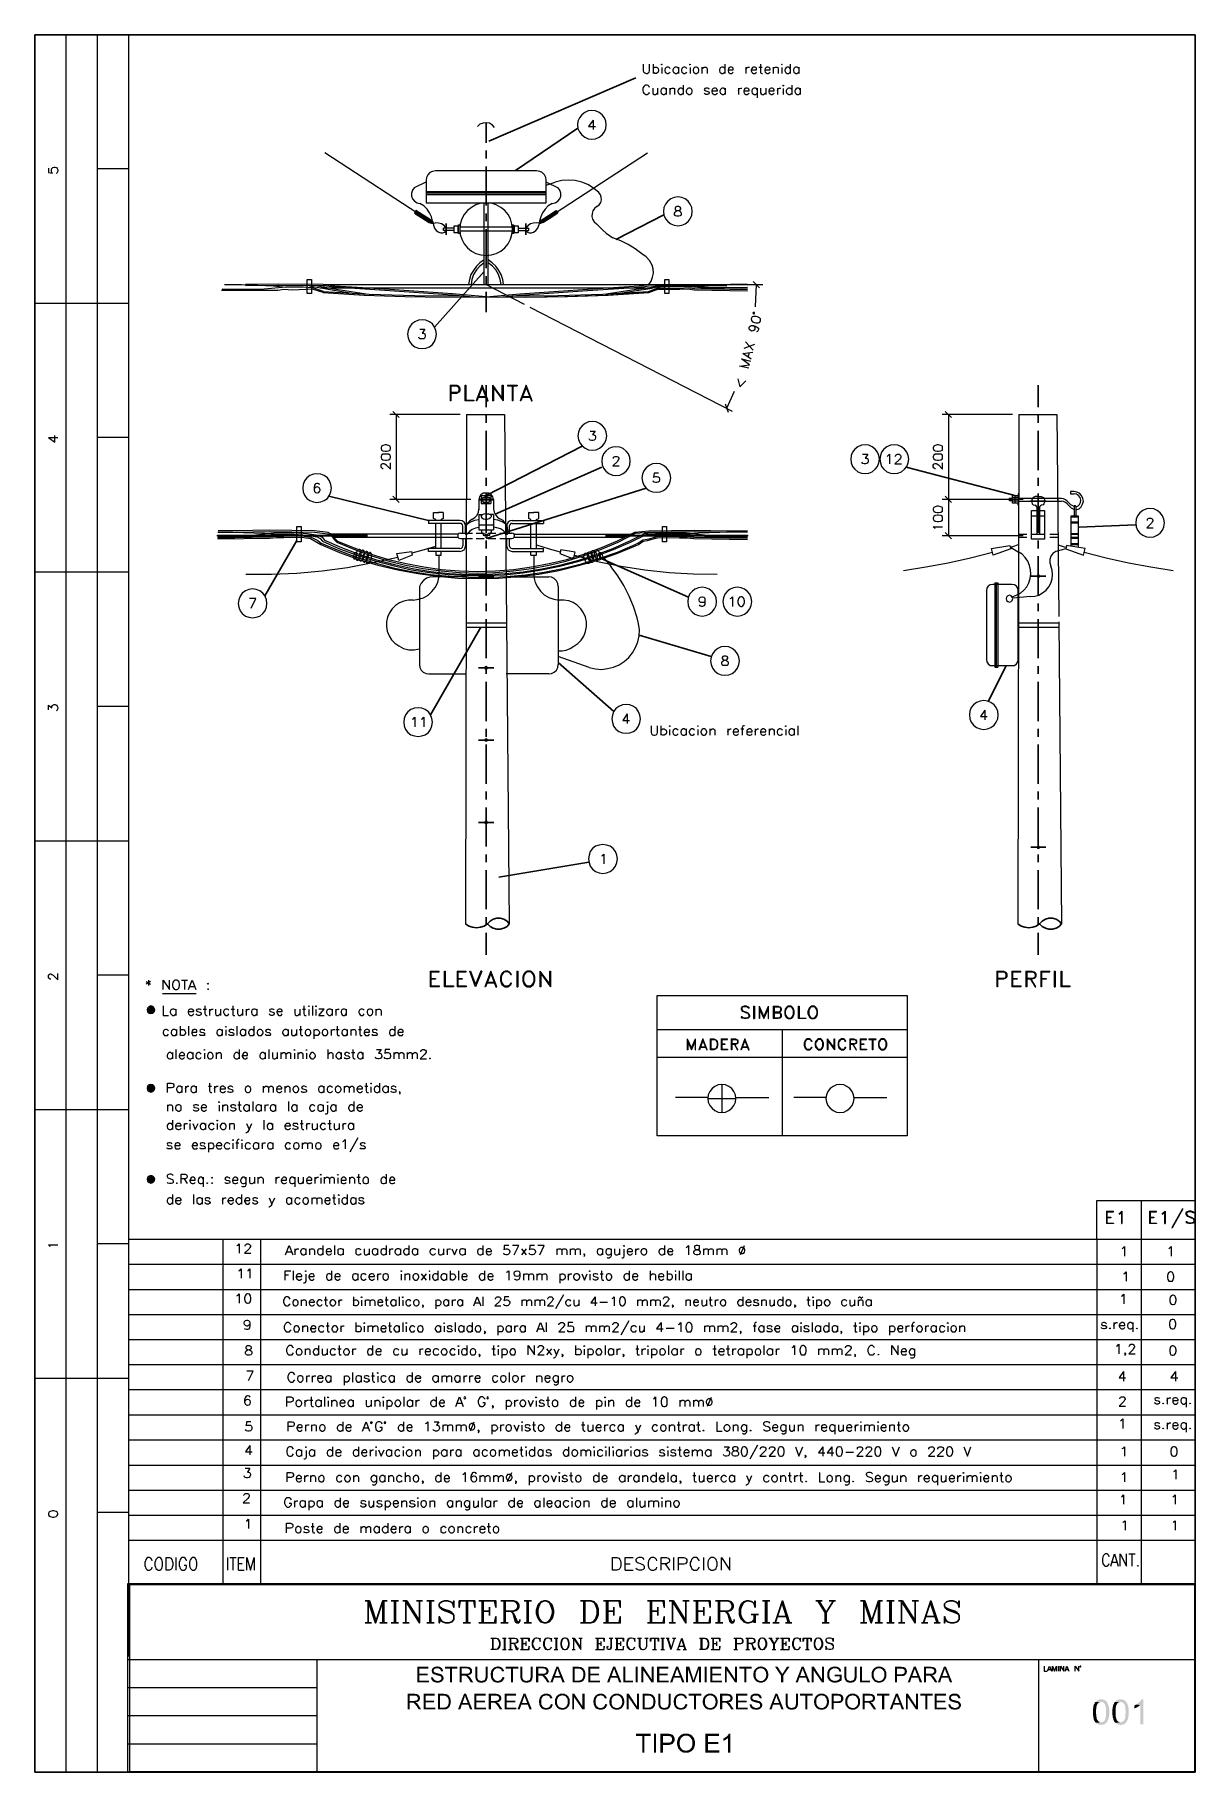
# Paper-space layout 'DGE_BT_001' of a CAD drawing. Header units: millimetres. Extents: x 8 to 202, y 3 to 294.
import ezdxf

# ---------------------------------------------------------------- set-up
doc = ezdxf.new("R2010")
doc.units = ezdxf.units.MM
for name, color, linetype, lineweight in [('DGE_CONTORNOS', 7, 'Continuous', 0), ('DGE_DATOS', 7, 'Continuous', 0), ('DGE_RELLENO', 7, 'Continuous', 0)]:
    doc.layers.add(name, color=color, linetype=linetype, lineweight=lineweight)

# ---------------------------------------------------------------- blocks, each defined once
blk = doc.blocks.new('DGE_BT_001')
at = {"layer": 'DGE_RELLENO', "true_color": 0x000000}
for points in [[(73.7023, 20.8986), (71.8397, 20.8986), (71.8397, 18.2739), (73.787, 18.2739), (73.787, 18.5703), (72.1783, 18.5703), (72.1783, 19.4593), (73.6177, 19.4593), (73.6177, 19.7556), (72.1783, 19.7556), (72.1783, 20.5599), (73.7023, 20.5599)], [(75.184, 20.9409), (75.0993, 20.9409), (75.057, 20.8986), (74.8453, 20.8986), (74.7607, 20.8563), (74.7183, 20.8563), (74.6337, 20.814), (74.5913, 20.7716), (74.5067, 20.7293), (74.4643, 20.6869), (74.422, 20.6446), (74.3797, 20.5599), (74.3373, 20.5599), (74.3373, 20.4753), (74.295, 20.4329), (74.295, 20.3483), (74.2527, 20.2636), (74.2527, 20.1366), (74.295, 20.0943), (74.295, 20.0096), (74.3373, 19.9249), (74.3373, 19.8826), (74.3797, 19.8826), (74.3797, 19.798), (74.4643, 19.7556), (74.5067, 19.7133), (74.549, 19.6709), (74.6337, 19.6286), (74.676, 19.6286), (74.7607, 19.5863), (74.803, 19.5863), (74.8877, 19.5439), (74.9723, 19.5439), (75.057, 19.5016), (75.1417, 19.4593), (75.184, 19.4593), (75.311, 19.4169), (75.438, 19.4169), (75.5227, 19.3746), (75.565, 19.3746), (75.6073, 19.3323), (75.692, 19.3323), (75.7343, 19.29), (75.7767, 19.2476), (75.819, 19.2053), (75.8613, 19.163), (75.8613, 19.1206), (75.9037, 19.0359), (75.9037, 18.9089), (75.8613, 18.8243), (75.819, 18.7396), (75.7767, 18.6973), (75.7343, 18.6549), (75.692, 18.6126), (75.6073, 18.6126), (75.565, 18.5703), (75.4803, 18.5703), (75.3957, 18.5279), (74.3797, 18.5279), (74.422, 18.4856), (74.5067, 18.4433), (74.549, 18.4009), (74.6337, 18.3586), (74.676, 18.3163), (74.7607, 18.3163), (74.8453, 18.2739), (74.9723, 18.2739), (75.0147, 18.2316), (75.2687, 18.2316), (75.5227, 18.2316), (75.565, 18.2739), (75.6497, 18.2739), (75.692, 18.3163), (75.7767, 18.3163), (75.7767, 18.3586), (75.8613, 18.3586), (75.9037, 18.4009), (75.9883, 18.4433), (76.0307, 18.5279), (76.073, 18.5703), (76.1153, 18.6126), (76.1577, 18.6549), (76.2, 18.7396), (76.2, 18.782), (76.2423, 18.8666), (76.2423, 19.1206), (76.2, 19.2053), (76.2, 19.2476), (76.1577, 19.3323), (76.1153, 19.3746), (76.073, 19.4169), (76.0307, 19.5016), (75.9883, 19.5439), (75.946, 19.5863), (75.8613, 19.6286), (75.7767, 19.6286), (75.7767, 19.6709), (75.692, 19.6709), (75.6073, 19.7133), (75.565, 19.7133), (75.4803, 19.7556), (75.3957, 19.7556), (75.311, 19.798), (75.2263, 19.798), (75.1417, 19.8403), (75.057, 19.8403), (74.9723, 19.8826), (74.8877, 19.8826), (74.803, 19.9249), (74.7607, 19.9673), (74.7183, 19.9673), (74.676, 20.0096), (74.676, 20.0519), (74.6337, 20.0943), (74.5913, 20.1366), (74.5913, 20.3483), (74.6337, 20.3906), (74.676, 20.4753), (74.7183, 20.5176), (74.7607, 20.5176), (74.803, 20.5599), (74.8877, 20.5599), (74.93, 20.6023), (75.9883, 20.6023), (75.946, 20.6869), (75.8613, 20.7293), (75.819, 20.7716), (75.7767, 20.814), (75.692, 20.814), (75.692, 20.8563), (75.6073, 20.8563), (75.565, 20.8986), (75.3533, 20.8986), (75.2687, 20.9409)], [(75.9883, 20.6023), (75.184, 20.6023), (75.4803, 20.6023), (75.5227, 20.5599), (75.6073, 20.5176), (75.6497, 20.4753), (75.692, 20.4329), (75.7343, 20.3906), (75.7767, 20.3483), (75.7767, 20.2636), (75.819, 20.2213), (75.819, 20.1366), (76.1577, 20.1366), (76.1577, 20.306), (76.1153, 20.3483), (76.1153, 20.4329), (76.073, 20.4753), (76.0307, 20.5599)], [(78.5707, 20.8986), (76.4963, 20.8986), (76.4963, 20.5599), (77.343, 20.5599), (77.343, 18.2739), (77.6817, 18.2739), (77.6817, 20.5599), (78.5707, 20.5599)], [(80.0947, 20.8986), (78.9517, 20.8986), (78.9517, 18.2739), (79.2903, 18.2739), (79.2903, 19.4169), (79.6713, 19.4169), (80.3063, 19.4593), (80.3487, 19.4593), (80.4333, 19.5016), (80.518, 19.5016), (80.5603, 19.5439), (80.645, 19.5439), (80.6873, 19.5863), (80.772, 19.6286), (80.8143, 19.6709), (80.8567, 19.7133), (79.2903, 19.7133), (79.2903, 20.6023), (80.0947, 20.6023), (80.8567, 20.6446), (80.8143, 20.6869), (80.7297, 20.7293), (80.6873, 20.7716), (80.645, 20.814), (80.5603, 20.814), (80.4757, 20.8563), (80.264, 20.8563), (80.1793, 20.8986)], [(80.8567, 20.6446), (80.0947, 20.6023), (80.2217, 20.6023), (80.3063, 20.5599), (80.391, 20.5599), (80.4333, 20.5176), (80.4757, 20.5176), (80.518, 20.4753), (80.5603, 20.4329), (80.6027, 20.3906), (80.645, 20.306), (80.645, 20.2636), (80.6873, 20.1789), (80.6873, 20.1366), (80.645, 20.0519), (80.645, 20.0096), (80.6027, 19.9249), (80.5603, 19.8826), (80.518, 19.8403), (80.4757, 19.798), (80.391, 19.798), (80.391, 19.7556), (80.1793, 19.7556), (80.0947, 19.7133), (79.2903, 19.7133), (80.8567, 19.7133), (80.899, 19.7556), (80.9413, 19.8403), (80.9837, 19.8826), (80.9837, 19.9673), (81.026, 20.0096), (81.026, 20.306), (80.9837, 20.3483), (80.9837, 20.4329), (80.9413, 20.5176), (80.899, 20.5599), (80.899, 20.6023)], [(81.915, 20.8986), (81.5763, 20.8986), (81.5763, 19.0359), (81.6187, 18.9513), (81.6187, 18.8243), (81.661, 18.782), (81.661, 18.6973), (81.7033, 18.6549), (81.7457, 18.6126), (81.788, 18.5279), (82.55, 18.5279), (82.4653, 18.5279), (82.3807, 18.5703), (82.296, 18.5703), (82.2537, 18.6126), (82.2113, 18.6126), (82.1267, 18.6549), (82.0843, 18.6973), (82.042, 18.7396), (81.9997, 18.8243), (81.9573, 18.8666), (81.9573, 18.9936), (81.915, 19.0359), (81.915, 19.3746)], [(83.6083, 20.8986), (83.2697, 20.8986), (83.2697, 19.1206), (83.2273, 19.0359), (83.2273, 18.9089), (83.185, 18.8666), (83.185, 18.782), (83.1427, 18.7396), (83.1003, 18.6973), (83.058, 18.6549), (83.0157, 18.6126), (82.931, 18.6126), (82.8887, 18.5703), (82.7193, 18.5703), (82.677, 18.5279), (81.788, 18.5279), (81.8303, 18.4856), (81.8727, 18.4433), (81.915, 18.4009), (81.9997, 18.3586), (82.042, 18.3586), (82.0843, 18.3163), (82.169, 18.2739), (82.296, 18.2739), (82.3383, 18.2316), (82.804, 18.2316), (82.8887, 18.2739), (83.0157, 18.2739), (83.1003, 18.3163), (83.1427, 18.3586), (83.2273, 18.3586), (83.2697, 18.4009), (83.312, 18.4856), (83.3967, 18.5279), (83.439, 18.5703), (83.4813, 18.6126), (83.4813, 18.6973), (83.5237, 18.7396), (83.5237, 18.782), (83.566, 18.8666), (83.566, 18.9936), (83.6083, 19.0359), (83.6083, 19.3746)], [(85.344, 20.9409), (85.2593, 20.9409), (85.217, 20.8986), (85.0477, 20.8986), (85.0053, 20.8563), (84.9207, 20.8563), (84.836, 20.814), (84.7937, 20.814), (84.709, 20.7716), (84.6667, 20.7293), (84.6243, 20.6869), (84.5397, 20.6446), (84.4973, 20.6023), (84.455, 20.5599), (84.4127, 20.4753), (84.3703, 20.4329), (84.328, 20.3906), (84.2857, 20.306), (84.2433, 20.2213), (84.2433, 20.1789), (84.201, 20.0943), (84.201, 20.0519), (84.1587, 19.9673), (84.1587, 19.8403), (84.1163, 19.7556), (84.1163, 19.4593), (84.1587, 19.3746), (84.1587, 19.163), (84.201, 19.0783), (84.201, 19.0359), (84.2433, 18.9513), (84.2857, 18.9089), (84.2857, 18.8243), (84.328, 18.7396), (84.3703, 18.6973), (84.4127, 18.6549), (84.455, 18.5703), (84.4973, 18.5279), (84.5397, 18.4856), (85.344, 18.5279), (85.1323, 18.5279), (85.09, 18.5703), (85.0053, 18.5703), (84.963, 18.6126), (84.8783, 18.6549), (84.836, 18.6973), (84.7937, 18.7396), (84.7513, 18.782), (84.6667, 18.8243), (84.6667, 18.8666), (84.6243, 18.9513), (84.582, 19.0359), (84.5397, 19.0783), (84.5397, 19.2053), (84.4973, 19.29), (84.4973, 19.8826), (84.5397, 19.9673), (84.5397, 20.0096), (84.582, 20.0943), (84.582, 20.1366), (84.6243, 20.2213), (84.6667, 20.2636), (84.709, 20.3483), (84.7513, 20.3906), (84.7937, 20.4329), (84.836, 20.4753), (84.8783, 20.5176), (84.9207, 20.5176), (85.0053, 20.5599), (85.0477, 20.6023), (85.217, 20.6023), (85.2593, 20.6446), (86.106, 20.6446), (86.0637, 20.6869), (86.0213, 20.7293), (85.979, 20.7716), (85.9367, 20.7716), (85.852, 20.814), (85.8097, 20.8563), (85.725, 20.8563), (85.6403, 20.8986), (85.5133, 20.8986), (85.4287, 20.9409)], [(86.106, 20.6446), (85.344, 20.6446), (85.3863, 20.6446), (85.471, 20.6023), (85.598, 20.6023), (85.6827, 20.5599), (85.725, 20.5176), (85.7673, 20.5176), (85.8097, 20.4753), (85.8943, 20.4329), (85.9367, 20.3483), (85.9367, 20.306), (85.979, 20.2213), (86.0213, 20.1789), (86.0637, 20.0943), (86.4023, 20.1789), (86.36, 20.2213), (86.36, 20.2636), (86.3177, 20.3483), (86.2753, 20.3906), (86.233, 20.4753), (86.1907, 20.5176), (86.1483, 20.6023)], [(88.7307, 20.8986), (86.6563, 20.8986), (86.6563, 20.5599), (87.503, 20.5599), (87.503, 18.2739), (87.8417, 18.2739), (87.8417, 20.5599), (88.7307, 20.5599)], [(89.4503, 20.8986), (89.1117, 20.8986), (89.1117, 19.0359), (89.154, 18.9513), (89.154, 18.8243), (89.1963, 18.782), (89.1963, 18.6973), (89.2387, 18.6549), (89.281, 18.6126), (89.3233, 18.5279), (90.0853, 18.5279), (90.0007, 18.5279), (89.916, 18.5703), (89.8313, 18.5703), (89.789, 18.6126), (89.7467, 18.6126), (89.662, 18.6549), (89.6197, 18.6973), (89.5773, 18.7396), (89.535, 18.8243), (89.4927, 18.8666), (89.4927, 18.9936), (89.4503, 19.0359), (89.4503, 19.3746)], [(91.1437, 20.8986), (90.805, 20.8986), (90.805, 19.1206), (90.7627, 19.0359), (90.7627, 18.9089), (90.7203, 18.8666), (90.7203, 18.782), (90.678, 18.7396), (90.6357, 18.6973), (90.5933, 18.6549), (90.551, 18.6126), (90.4663, 18.6126), (90.424, 18.5703), (90.2547, 18.5703), (90.2123, 18.5279), (89.3233, 18.5279), (89.3657, 18.4856), (89.408, 18.4433), (89.4503, 18.4009), (89.535, 18.3586), (89.5773, 18.3586), (89.6197, 18.3163), (89.7043, 18.2739), (89.8313, 18.2739), (89.8737, 18.2316), (90.3393, 18.2316), (90.424, 18.2739), (90.551, 18.2739), (90.6357, 18.3163), (90.678, 18.3586), (90.7627, 18.3586), (90.805, 18.4009), (90.8473, 18.4856), (90.932, 18.5279), (90.9743, 18.5703), (91.0167, 18.6126), (91.0167, 18.6973), (91.059, 18.7396), (91.059, 18.782), (91.1013, 18.8666), (91.1013, 18.9936), (91.1437, 19.0359), (91.1437, 19.3746)], [(92.8793, 20.8986), (91.7363, 20.8986), (91.7363, 18.2739), (92.075, 18.2739), (92.075, 19.4169), (92.456, 19.4169), (93.091, 19.4593), (93.1333, 19.4593), (93.218, 19.5016), (93.3027, 19.5016), (93.345, 19.5439), (93.4297, 19.5439), (93.472, 19.5863), (93.5567, 19.6286), (93.599, 19.6709), (93.6413, 19.7133), (92.075, 19.7133), (92.075, 20.6023), (92.8793, 20.6023), (93.6413, 20.6446), (93.599, 20.6869), (93.5143, 20.7293), (93.472, 20.7716), (93.4297, 20.814), (93.345, 20.814), (93.2603, 20.8563), (93.0487, 20.8563), (92.964, 20.8986)], [(93.6413, 20.6446), (92.8793, 20.6023), (93.0063, 20.6023), (93.091, 20.5599), (93.1757, 20.5599), (93.218, 20.5176), (93.2603, 20.5176), (93.3027, 20.4753), (93.345, 20.4329), (93.3873, 20.3906), (93.4297, 20.306), (93.4297, 20.2636), (93.472, 20.1789), (93.472, 20.1366), (93.4297, 20.0519), (93.4297, 20.0096), (93.3873, 19.9249), (93.345, 19.8826), (93.3027, 19.8403), (93.2603, 19.798), (93.1757, 19.798), (93.1757, 19.7556), (92.964, 19.7556), (92.8793, 19.7133), (92.075, 19.7133), (93.6413, 19.7133), (93.6837, 19.7556), (93.726, 19.8403), (93.7683, 19.8826), (93.7683, 19.9673), (93.8107, 20.0096), (93.8107, 20.306), (93.7683, 20.3483), (93.7683, 20.4329), (93.726, 20.5176), (93.6837, 20.5599), (93.6837, 20.6023)], [(95.4617, 20.8986), (95.123, 20.8986), (94.107, 18.2739), (94.488, 18.2739), (94.742, 19.0783), (95.8427, 19.0783), (94.869, 19.3323), (95.123, 20.0943), (95.123, 20.1366), (95.1653, 20.1789), (95.2077, 20.2636), (95.2077, 20.306), (95.25, 20.3906), (95.25, 20.5176), (95.2923, 20.6023)], [(95.4617, 20.8986), (95.2923, 20.6023), (95.2923, 20.5176), (95.3347, 20.4329), (95.3347, 20.3906), (95.377, 20.306), (95.4193, 20.2213), (95.4193, 20.1366), (95.4617, 20.0519), (95.758, 19.3323), (94.869, 19.3323), (95.8427, 19.0783), (96.139, 18.2739), (96.52, 18.2739)], [(98.7213, 20.8986), (97.8323, 20.8986), (97.8323, 18.2739), (99.06, 18.2739), (99.1023, 18.3163), (99.2293, 18.3163), (99.314, 18.3586), (99.3563, 18.4009), (99.441, 18.4009), (99.4833, 18.4433), (99.5257, 18.4856), (99.568, 18.5279), (99.6103, 18.5703), (98.171, 18.5703), (98.171, 20.5599), (98.7213, 20.5599), (99.6103, 20.6023), (99.568, 20.6446), (99.5257, 20.6869), (99.441, 20.7293), (99.3987, 20.7716), (99.314, 20.814), (99.2717, 20.814), (99.187, 20.8563), (98.8907, 20.8563), (98.806, 20.8986)], [(99.6103, 20.6023), (98.7213, 20.5599), (99.06, 20.5599), (99.1023, 20.5176), (99.187, 20.5176), (99.2293, 20.4753), (99.2717, 20.4329), (99.3563, 20.3906), (99.3987, 20.3483), (99.441, 20.306), (99.4833, 20.2213), (99.5257, 20.1789), (99.5257, 20.1366), (99.568, 20.0519), (99.568, 20.0096), (99.6103, 19.9249), (99.6103, 19.29), (99.568, 19.2053), (99.568, 19.0783), (99.5257, 19.0783), (99.5257, 18.9936), (99.4833, 18.9089), (99.441, 18.8666), (99.3987, 18.8243), (99.3563, 18.782), (99.314, 18.7396), (99.2717, 18.6973), (99.187, 18.6549), (99.1023, 18.6126), (98.9753, 18.6126), (98.8907, 18.5703), (98.171, 18.5703), (99.6103, 18.5703), (99.695, 18.6126), (99.7373, 18.6973), (99.7373, 18.7396), (99.7797, 18.782), (99.822, 18.8666), (99.8643, 18.9089), (99.8643, 18.9936), (99.9067, 19.0783), (99.9067, 19.163), (99.949, 19.2053), (99.949, 19.5016), (99.9913, 19.5863), (99.9913, 19.6286), (99.949, 19.7133), (99.949, 19.9249), (99.9067, 20.0096), (99.9067, 20.1366), (99.8643, 20.2213), (99.8643, 20.2636), (99.822, 20.306), (99.7797, 20.3906), (99.7373, 20.4329), (99.695, 20.5176), (99.6527, 20.5599)], [(102.3197, 20.8986), (100.457, 20.8986), (100.457, 18.2739), (102.4043, 18.2739), (102.4043, 18.5703), (100.7957, 18.5703), (100.7957, 19.4593), (102.235, 19.4593), (102.235, 19.7556), (100.7957, 19.7556), (100.7957, 20.5599), (102.3197, 20.5599)], [(104.9443, 20.8986), (104.6057, 20.8986), (103.5897, 18.2739), (103.9707, 18.2739), (104.2247, 19.0783), (105.3253, 19.0783), (104.3517, 19.3323), (104.6057, 20.0943), (104.6057, 20.1366), (104.648, 20.1789), (104.6903, 20.2636), (104.6903, 20.306), (104.7327, 20.3906), (104.7327, 20.5176), (104.775, 20.6023)], [(104.9443, 20.8986), (104.775, 20.6023), (104.775, 20.5176), (104.8173, 20.4329), (104.8173, 20.3906), (104.8597, 20.306), (104.902, 20.2213), (104.902, 20.1366), (104.9443, 20.0519), (105.2407, 19.3323), (104.3517, 19.3323), (105.3253, 19.0783), (105.6217, 18.2739), (106.0027, 18.2739)], [(106.6377, 20.8986), (106.299, 20.8986), (106.299, 18.2739), (107.95, 18.2739), (107.95, 18.5703), (106.6377, 18.5703)], [(108.3733, 20.8986), (108.712, 20.8986), (108.712, 18.2739), (108.3733, 18.2739), (108.3733, 20.8986)], [(109.6857, 20.8986), (109.347, 20.8986), (109.347, 18.2739), (109.6433, 18.2739), (109.6433, 20.306)], [(109.6857, 20.8986), (109.6433, 20.306), (111.0403, 18.2739), (111.0403, 18.8243)], [(111.379, 20.8986), (111.0403, 20.8986), (111.0403, 18.2739), (111.379, 18.2739)], [(113.8343, 20.8986), (111.9717, 20.8986), (111.9717, 18.2739), (113.919, 18.2739), (113.919, 18.5703), (112.3103, 18.5703), (112.3103, 19.4593), (113.7497, 19.4593), (113.7497, 19.7556), (112.3103, 19.7556), (112.3103, 20.5599), (113.8343, 20.5599)], [(115.4853, 20.8986), (115.1467, 20.8986), (114.1307, 18.2739), (114.5117, 18.2739), (114.7657, 19.0783), (115.8663, 19.0783), (114.8927, 19.3323), (115.1467, 20.0943), (115.1467, 20.1366), (115.189, 20.1789), (115.2313, 20.2636), (115.2313, 20.306), (115.2737, 20.3906), (115.2737, 20.5176), (115.316, 20.6023)], [(115.4853, 20.8986), (115.316, 20.6023), (115.316, 20.5176), (115.3583, 20.4329), (115.3583, 20.3906), (115.4007, 20.306), (115.443, 20.2213), (115.443, 20.1366), (115.4853, 20.0519), (115.7817, 19.3323), (114.8927, 19.3323), (115.8663, 19.0783), (116.1627, 18.2739), (116.5437, 18.2739)], [(117.348, 20.8986), (116.7977, 20.8986), (116.7977, 18.2739), (117.1363, 18.2739), (117.1363, 20.4753)], [(117.348, 20.8986), (117.1363, 20.4753), (117.8983, 18.2739), (118.0677, 18.6549), (118.0677, 18.7396), (118.0253, 18.782), (118.0253, 18.8666), (117.983, 18.9513), (117.9407, 19.0359)], [(119.2953, 20.8986), (118.8297, 20.8986), (118.1947, 19.0783), (118.1947, 18.9936), (118.1523, 18.9089), (118.11, 18.8243), (118.11, 18.6973), (118.0677, 18.6549), (117.8983, 18.2739), (118.1947, 18.2739), (118.9567, 20.4753)], [(119.2953, 20.8986), (118.9567, 20.4753), (118.9567, 18.2739), (119.2953, 18.2739)], [(119.9303, 20.8986), (120.269, 20.8986), (120.269, 18.2739), (119.9303, 18.2739), (119.9303, 20.8986)], [(122.7243, 20.8986), (120.8617, 20.8986), (120.8617, 18.2739), (122.809, 18.2739), (122.809, 18.5703), (121.2003, 18.5703), (121.2003, 19.4593), (122.6397, 19.4593), (122.6397, 19.7556), (121.2003, 19.7556), (121.2003, 20.5599), (122.7243, 20.5599)], [(123.6557, 20.8986), (123.317, 20.8986), (123.317, 18.2739), (123.6133, 18.2739), (123.6133, 20.306)], [(123.6557, 20.8986), (123.6133, 20.306), (125.0103, 18.2739), (125.0103, 18.8243)], [(125.349, 20.8986), (125.0103, 20.8986), (125.0103, 18.2739), (125.349, 18.2739)], [(127.8043, 20.8986), (125.73, 20.8986), (125.73, 20.5599), (126.5767, 20.5599), (126.5767, 18.2739), (126.9153, 18.2739), (126.9153, 20.5599), (127.8043, 20.5599)], [(128.524, 20.6446), (128.4817, 20.6023), (128.397, 20.5599), (128.397, 20.5176), (128.3547, 20.4753), (128.3123, 20.4329), (128.27, 20.3906), (128.2277, 20.306), (128.2277, 20.2636), (128.1853, 20.2213), (128.143, 20.1366), (128.143, 20.0519), (128.1007, 20.0096), (128.1007, 19.8403), (128.0583, 19.798), (128.0583, 19.3746), (128.1007, 19.29), (128.1007, 19.163), (128.143, 19.0783), (128.143, 19.0359), (128.1853, 18.9513), (128.2277, 18.9089), (128.2277, 18.8666), (128.27, 18.8243), (128.3123, 18.7396), (128.3547, 18.6973), (128.397, 18.6549), (128.4393, 18.5703), (128.4817, 18.5279), (128.524, 18.4856), (128.6087, 18.4433), (128.651, 18.4009), (128.6933, 18.4009), (128.7357, 18.3586), (128.8203, 18.3163), (128.8627, 18.3163), (128.9473, 18.2739), (129.032, 18.2739), (129.0743, 18.2316), (129.3283, 18.2316), (129.54, 18.2316), (129.6247, 18.2739), (129.667, 18.2739), (129.7517, 18.3163), (129.794, 18.3163), (129.8787, 18.3586), (129.9633, 18.4009), (130.0057, 18.4433), (130.0903, 18.4856), (130.1327, 18.5279), (129.159, 18.5279), (129.0743, 18.5703), (129.032, 18.5703), (128.9473, 18.6126), (128.905, 18.6126), (128.8203, 18.6549), (128.778, 18.6973), (128.7357, 18.7396), (128.6933, 18.782), (128.651, 18.8243), (128.6087, 18.8666), (128.5663, 18.9089), (128.5663, 18.9513), (128.524, 19.0359), (128.4817, 19.0783), (128.4817, 19.163), (128.4393, 19.2476), (128.4393, 19.9249), (128.4817, 20.0096), (128.4817, 20.0519), (128.524, 20.1366), (128.5663, 20.1789), (128.5663, 20.2213), (128.6087, 20.306), (128.651, 20.3483), (128.6933, 20.3906), (128.7357, 20.4329), (128.778, 20.4753), (128.8627, 20.5176), (128.905, 20.5176), (128.9473, 20.5599), (129.032, 20.6023), (129.159, 20.6023), (129.2437, 20.6446), (129.3283, 20.6446)], [(129.3283, 20.9409), (129.2437, 20.9409), (129.159, 20.8986), (128.9473, 20.8986), (128.8627, 20.8563), (128.8203, 20.814), (128.7357, 20.814), (128.6933, 20.7716), (128.6087, 20.7293), (128.5663, 20.6869), (128.524, 20.6446), (129.3707, 20.6446), (129.4553, 20.6023), (129.5823, 20.6023), (129.667, 20.5599), (129.7093, 20.5176), (129.794, 20.5176), (129.8363, 20.4753), (129.8787, 20.4329), (129.921, 20.3906), (129.9633, 20.306), (130.0057, 20.2636), (130.048, 20.1789), (130.0903, 20.1366), (130.1327, 20.0943), (130.1327, 20.0096), (130.175, 19.9673), (130.175, 19.7133), (130.2173, 19.6709), (130.2173, 19.4169), (130.175, 19.3323), (130.175, 19.2053), (130.1327, 19.1206), (130.1327, 19.0783), (130.0903, 18.9936), (130.048, 18.9513), (130.048, 18.9089), (130.0057, 18.8666), (129.9633, 18.782), (129.8787, 18.7396), (129.8363, 18.6973), (129.794, 18.6549), (129.7093, 18.6126), (129.667, 18.5703), (129.5823, 18.5703), (129.54, 18.5279), (129.3283, 18.5279), (130.1327, 18.5279), (130.175, 18.5703), (130.2173, 18.6126), (130.2597, 18.6973), (130.302, 18.7396), (130.3443, 18.782), (130.3867, 18.8666), (130.429, 18.9513), (130.4713, 18.9936), (130.4713, 19.0783), (130.5137, 19.1206), (130.5137, 19.29), (130.556, 19.3323), (130.556, 19.798), (130.5137, 19.8826), (130.5137, 20.0096), (130.4713, 20.0943), (130.4713, 20.1366), (130.429, 20.2213), (130.3867, 20.2636), (130.3867, 20.306), (130.3443, 20.3483), (130.3443, 20.4329), (130.302, 20.4753), (130.2173, 20.5176), (130.175, 20.5599), (130.1327, 20.6446), (130.0903, 20.6869), (130.0057, 20.7293), (129.9633, 20.7716), (129.921, 20.7716), (129.8787, 20.814), (129.794, 20.814), (129.7517, 20.8563), (129.667, 20.8986), (129.4553, 20.8986), (129.3707, 20.9409)], [(132.1223, 20.8986), (131.699, 20.8986), (132.715, 19.3746), (132.9267, 19.6709), (132.8843, 19.7133), (132.842, 19.798), (132.7997, 19.8403), (132.7573, 19.9249), (132.715, 19.9673), (132.6727, 20.0519), (132.6303, 20.0943)], [(134.112, 20.8986), (133.6887, 20.8986), (133.1807, 20.0943), (133.1383, 20.0096), (133.096, 19.9673), (133.0537, 19.8826), (133.0113, 19.8403), (132.969, 19.7556), (132.9267, 19.7133), (132.9267, 19.6709), (132.715, 19.3746), (132.715, 18.2739), (133.0537, 18.2739), (133.0537, 19.3746)], [(136.4827, 20.8986), (136.144, 20.8986), (135.128, 18.2739), (135.509, 18.2739), (135.763, 19.0783), (136.8637, 19.0783), (135.89, 19.3323), (136.144, 20.0943), (136.144, 20.1366), (136.1863, 20.1789), (136.2287, 20.2636), (136.2287, 20.306), (136.271, 20.3906), (136.271, 20.5176), (136.3133, 20.6023)], [(136.4827, 20.8986), (136.3133, 20.6023), (136.3133, 20.5176), (136.3557, 20.4329), (136.3557, 20.3906), (136.398, 20.306), (136.4403, 20.2213), (136.4403, 20.1366), (136.4827, 20.0519), (136.779, 19.3323), (135.89, 19.3323), (136.8637, 19.0783), (137.16, 18.2739), (137.541, 18.2739)], [(138.176, 20.8986), (137.8373, 20.8986), (137.8373, 18.2739), (138.1337, 18.2739), (138.1337, 20.306)], [(138.176, 20.8986), (138.1337, 20.306), (139.5307, 18.2739), (139.5307, 18.8243)], [(139.8693, 20.8986), (139.5307, 20.8986), (139.5307, 18.2739), (139.8693, 18.2739)], [(141.6897, 20.9409), (141.6473, 20.9409), (141.5627, 20.8986), (141.351, 20.8986), (141.2663, 20.8563), (141.224, 20.8563), (141.1393, 20.814), (141.097, 20.814), (141.0123, 20.7716), (140.97, 20.7293), (140.9277, 20.7293), (140.8853, 20.6869), (140.8007, 20.6446), (140.7583, 20.5599), (140.716, 20.5176), (140.6737, 20.4753), (140.6313, 20.3906), (140.589, 20.3483), (140.5467, 20.2636), (140.5467, 20.1789), (140.5043, 20.1366), (140.462, 20.0519), (140.462, 20.0096), (140.4197, 19.9249), (140.4197, 19.29), (140.462, 19.2053), (140.462, 19.0783), (140.5043, 18.9936), (140.5467, 18.9513), (140.5467, 18.8666), (140.589, 18.8243), (140.6313, 18.782), (140.6737, 18.6973), (140.716, 18.6549), (140.7583, 18.6126), (140.8007, 18.5703), (140.843, 18.5279), (141.732, 18.5279), (141.6473, 18.5279), (141.5627, 18.5703), (141.4357, 18.5703), (141.351, 18.6126), (141.3087, 18.6126), (141.224, 18.6549), (141.1817, 18.6973), (141.097, 18.7396), (141.0547, 18.782), (141.0123, 18.8243), (140.97, 18.8666), (140.9277, 18.9513), (140.8853, 18.9936), (140.8853, 19.0359), (140.843, 19.0783), (140.8007, 19.163), (140.8007, 19.29), (140.7583, 19.3323), (140.7583, 19.8403), (140.8007, 19.9249), (140.8007, 19.9673), (140.843, 20.0519), (140.843, 20.1366), (140.8853, 20.1789), (140.9277, 20.2636), (140.97, 20.306), (141.0123, 20.3483), (141.0547, 20.3906), (141.097, 20.4329), (141.1817, 20.4753), (141.224, 20.5176), (141.3087, 20.5599), (141.351, 20.5599), (141.3933, 20.6023), (141.5627, 20.6023), (141.6473, 20.6446), (142.5363, 20.6446), (142.4517, 20.6869), (142.4093, 20.7293), (142.367, 20.7716), (142.2823, 20.814), (142.1977, 20.814), (142.1977, 20.8563), (142.1553, 20.8563), (142.0707, 20.8986), (141.859, 20.8986), (141.7743, 20.9409)], [(142.5363, 20.6446), (141.6897, 20.6446), (141.7743, 20.6446), (141.859, 20.6023), (141.986, 20.6023), (142.0707, 20.5599), (142.113, 20.5599), (142.1553, 20.5176), (142.24, 20.4753), (142.2823, 20.4329), (142.3247, 20.3906), (142.3247, 20.3483), (142.367, 20.2636), (142.4093, 20.2213), (142.4517, 20.1366), (142.4517, 20.0519), (142.7903, 20.1366), (142.748, 20.1789), (142.748, 20.2636), (142.7057, 20.3483), (142.6633, 20.3906), (142.6633, 20.4753), (142.621, 20.5176), (142.5787, 20.5599), (142.5787, 20.6023)], [(143.637, 20.8986), (143.2983, 20.8986), (143.2983, 19.0359), (143.3407, 18.9513), (143.3407, 18.8243), (143.383, 18.782), (143.383, 18.6973), (143.4253, 18.6549), (143.4677, 18.6126), (143.51, 18.5279), (144.272, 18.5279), (144.1873, 18.5279), (144.1027, 18.5703), (144.018, 18.5703), (143.9757, 18.6126), (143.9333, 18.6126), (143.8487, 18.6549), (143.8063, 18.6973), (143.764, 18.7396), (143.7217, 18.8243), (143.6793, 18.8666), (143.6793, 18.9936), (143.637, 19.0359), (143.637, 19.3746)], [(145.3303, 20.8986), (144.9917, 20.8986), (144.9917, 19.1206), (144.9493, 19.0359), (144.9493, 18.9089), (144.907, 18.8666), (144.907, 18.782), (144.8647, 18.7396), (144.8223, 18.6973), (144.78, 18.6549), (144.7377, 18.6126), (144.653, 18.6126), (144.6107, 18.5703), (144.4413, 18.5703), (144.399, 18.5279), (143.51, 18.5279), (143.5523, 18.4856), (143.5947, 18.4433), (143.637, 18.4009), (143.7217, 18.3586), (143.764, 18.3586), (143.8063, 18.3163), (143.891, 18.2739), (144.018, 18.2739), (144.0603, 18.2316), (144.526, 18.2316), (144.6107, 18.2739), (144.7377, 18.2739), (144.8223, 18.3163), (144.8647, 18.3586), (144.9493, 18.3586), (144.9917, 18.4009), (145.034, 18.4856), (145.1187, 18.5279), (145.161, 18.5703), (145.2033, 18.6126), (145.2033, 18.6973), (145.2457, 18.7396), (145.2457, 18.782), (145.288, 18.8666), (145.288, 18.9936), (145.3303, 19.0359), (145.3303, 19.3746)], [(146.2617, 20.8986), (145.923, 20.8986), (145.923, 18.2739), (147.574, 18.2739), (147.574, 18.5703), (146.2617, 18.5703)], [(148.2937, 20.6446), (148.2513, 20.6023), (148.1667, 20.5599), (148.1667, 20.5176), (148.1243, 20.4753), (148.082, 20.4329), (148.0397, 20.3906), (147.9973, 20.306), (147.9973, 20.2636), (147.955, 20.2213), (147.9127, 20.1366), (147.9127, 20.0519), (147.8703, 20.0096), (147.8703, 19.8403), (147.828, 19.798), (147.828, 19.3746), (147.8703, 19.29), (147.8703, 19.163), (147.9127, 19.0783), (147.9127, 19.0359), (147.955, 18.9513), (147.9973, 18.9089), (147.9973, 18.8666), (148.0397, 18.8243), (148.082, 18.7396), (148.1243, 18.6973), (148.1667, 18.6549), (148.209, 18.5703), (148.2513, 18.5279), (148.2937, 18.4856), (148.3783, 18.4433), (148.4207, 18.4009), (148.463, 18.4009), (148.5053, 18.3586), (148.59, 18.3163), (148.6323, 18.3163), (148.717, 18.2739), (148.8017, 18.2739), (148.844, 18.2316), (149.098, 18.2316), (149.3097, 18.2316), (149.3943, 18.2739), (149.4367, 18.2739), (149.5213, 18.3163), (149.5637, 18.3163), (149.6483, 18.3586), (149.733, 18.4009), (149.7753, 18.4433), (149.86, 18.4856), (149.9023, 18.5279), (148.9287, 18.5279), (148.844, 18.5703), (148.8017, 18.5703), (148.717, 18.6126), (148.6747, 18.6126), (148.59, 18.6549), (148.5477, 18.6973), (148.5053, 18.7396), (148.463, 18.782), (148.4207, 18.8243), (148.3783, 18.8666), (148.336, 18.9089), (148.336, 18.9513), (148.2937, 19.0359), (148.2513, 19.0783), (148.2513, 19.163), (148.209, 19.2476), (148.209, 19.9249), (148.2513, 20.0096), (148.2513, 20.0519), (148.2937, 20.1366), (148.336, 20.1789), (148.336, 20.2213), (148.3783, 20.306), (148.4207, 20.3483), (148.463, 20.3906), (148.5053, 20.4329), (148.5477, 20.4753), (148.6323, 20.5176), (148.6747, 20.5176), (148.717, 20.5599), (148.8017, 20.6023), (148.9287, 20.6023), (149.0133, 20.6446), (149.098, 20.6446)], [(149.098, 20.9409), (149.0133, 20.9409), (148.9287, 20.8986), (148.717, 20.8986), (148.6323, 20.8563), (148.59, 20.814), (148.5053, 20.814), (148.463, 20.7716), (148.3783, 20.7293), (148.336, 20.6869), (148.2937, 20.6446), (149.1403, 20.6446), (149.225, 20.6023), (149.352, 20.6023), (149.4367, 20.5599), (149.479, 20.5176), (149.5637, 20.5176), (149.606, 20.4753), (149.6483, 20.4329), (149.6907, 20.3906), (149.733, 20.306), (149.7753, 20.2636), (149.8177, 20.1789), (149.86, 20.1366), (149.9023, 20.0943), (149.9023, 20.0096), (149.9447, 19.9673), (149.9447, 19.7133), (149.987, 19.6709), (149.987, 19.4169), (149.9447, 19.3323), (149.9447, 19.2053), (149.9023, 19.1206), (149.9023, 19.0783), (149.86, 18.9936), (149.8177, 18.9513), (149.8177, 18.9089), (149.7753, 18.8666), (149.733, 18.782), (149.6483, 18.7396), (149.606, 18.6973), (149.5637, 18.6549), (149.479, 18.6126), (149.4367, 18.5703), (149.352, 18.5703), (149.3097, 18.5279), (149.098, 18.5279), (149.9023, 18.5279), (149.9447, 18.5703), (149.987, 18.6126), (150.0293, 18.6973), (150.0717, 18.7396), (150.114, 18.782), (150.1563, 18.8666), (150.1987, 18.9513), (150.241, 18.9936), (150.241, 19.0783), (150.2833, 19.1206), (150.2833, 19.29), (150.3257, 19.3323), (150.3257, 19.798), (150.2833, 19.8826), (150.2833, 20.0096), (150.241, 20.0943), (150.241, 20.1366), (150.1987, 20.2213), (150.1563, 20.2636), (150.1563, 20.306), (150.114, 20.3483), (150.114, 20.4329), (150.0717, 20.4753), (149.987, 20.5176), (149.9447, 20.5599), (149.9023, 20.6446), (149.86, 20.6869), (149.7753, 20.7293), (149.733, 20.7716), (149.6907, 20.7716), (149.6483, 20.814), (149.5637, 20.814), (149.5213, 20.8563), (149.4367, 20.8986), (149.225, 20.8986), (149.1403, 20.9409)], [(152.7387, 20.8986), (151.765, 20.8986), (151.765, 18.2739), (152.1037, 18.2739), (152.1037, 19.3323), (152.9927, 19.3323), (153.0773, 19.3746), (153.2043, 19.3746), (153.289, 19.4169), (153.3313, 19.4169), (153.3737, 19.4593), (153.4583, 19.5016), (153.5007, 19.5439), (153.543, 19.5439), (153.543, 19.5863), (152.1037, 19.6286), (152.1037, 20.5599), (152.781, 20.5599), (153.5853, 20.6023), (153.543, 20.6446), (153.5007, 20.6869), (153.4583, 20.7293), (153.416, 20.7716), (153.3313, 20.7716), (153.289, 20.814), (153.2043, 20.8563), (153.1197, 20.8563), (152.908, 20.8563), (152.8233, 20.8986)], [(153.5853, 20.6023), (152.781, 20.5599), (153.0773, 20.5599), (153.1197, 20.5176), (153.2043, 20.4753), (153.2467, 20.4329), (153.289, 20.3906), (153.3313, 20.3483), (153.3737, 20.2636), (153.3737, 19.9249), (153.3313, 19.8826), (153.289, 19.798), (153.2467, 19.7556), (153.2043, 19.7133), (153.162, 19.7133), (153.0773, 19.6709), (152.9503, 19.6709), (152.8657, 19.6286), (152.1037, 19.6286), (153.543, 19.5863), (153.5853, 19.6709), (153.6277, 19.7133), (153.67, 19.7556), (153.7123, 19.8403), (153.7123, 19.9673), (153.7547, 20.0519), (153.7547, 20.2213), (153.7123, 20.2636), (153.7123, 20.3483), (153.67, 20.4329), (153.67, 20.4753), (153.6277, 20.5176)], [(155.2363, 20.8986), (154.8977, 20.8986), (153.8817, 18.2739), (154.2627, 18.2739), (154.5167, 19.0783), (155.6173, 19.0783), (154.6437, 19.3323), (154.8977, 20.0943), (154.8977, 20.1366), (154.94, 20.1789), (154.9823, 20.2636), (154.9823, 20.306), (155.0247, 20.3906), (155.0247, 20.5176), (155.067, 20.6023)], [(155.2363, 20.8986), (155.067, 20.6023), (155.067, 20.5176), (155.1093, 20.4329), (155.1093, 20.3906), (155.1517, 20.306), (155.194, 20.2213), (155.194, 20.1366), (155.2363, 20.0519), (155.5327, 19.3323), (154.6437, 19.3323), (155.6173, 19.0783), (155.9137, 18.2739), (156.2947, 18.2739)], [(157.734, 20.8986), (156.591, 20.8986), (156.591, 18.2739), (156.9297, 18.2739), (156.9297, 19.4169), (157.3107, 19.4169), (157.9457, 19.4593), (157.988, 19.4593), (158.0727, 19.5016), (158.1573, 19.5016), (158.1997, 19.5439), (158.2843, 19.5439), (158.3267, 19.5863), (158.4113, 19.6286), (158.4537, 19.6709), (158.496, 19.7133), (156.9297, 19.7133), (156.9297, 20.6023), (157.734, 20.6023), (158.496, 20.6446), (158.4537, 20.6869), (158.369, 20.7293), (158.3267, 20.7716), (158.2843, 20.814), (158.1997, 20.814), (158.115, 20.8563), (157.9033, 20.8563), (157.8187, 20.8986)], [(158.496, 20.6446), (157.734, 20.6023), (157.861, 20.6023), (157.9457, 20.5599), (158.0303, 20.5599), (158.0727, 20.5176), (158.115, 20.5176), (158.1573, 20.4753), (158.1997, 20.4329), (158.242, 20.3906), (158.2843, 20.306), (158.2843, 20.2636), (158.3267, 20.1789), (158.3267, 20.1366), (158.2843, 20.0519), (158.2843, 20.0096), (158.242, 19.9249), (158.1997, 19.8826), (158.1573, 19.8403), (158.115, 19.798), (158.0303, 19.798), (158.0303, 19.7556), (157.8187, 19.7556), (157.734, 19.7133), (156.9297, 19.7133), (158.496, 19.7133), (158.5383, 19.7556), (158.5807, 19.8403), (158.623, 19.8826), (158.623, 19.9673), (158.6653, 20.0096), (158.6653, 20.306), (158.623, 20.3483), (158.623, 20.4329), (158.5807, 20.5176), (158.5383, 20.5599), (158.5383, 20.6023)], [(160.274, 20.8986), (159.9353, 20.8986), (158.9193, 18.2739), (159.3003, 18.2739), (159.5543, 19.0783), (160.655, 19.0783), (159.6813, 19.3323), (159.9353, 20.0943), (159.9353, 20.1366), (159.9777, 20.1789), (160.02, 20.2636), (160.02, 20.306), (160.0623, 20.3906), (160.0623, 20.5176), (160.1047, 20.6023)], [(160.274, 20.8986), (160.1047, 20.6023), (160.1047, 20.5176), (160.147, 20.4329), (160.147, 20.3906), (160.1893, 20.306), (160.2317, 20.2213), (160.2317, 20.1366), (160.274, 20.0519), (160.5703, 19.3323), (159.6813, 19.3323), (160.655, 19.0783), (160.9513, 18.2739), (161.3323, 18.2739)], [(74.5067, 19.1206), (74.168, 19.1206), (74.168, 18.9513), (74.2103, 18.9089), (74.2103, 18.8243), (74.2527, 18.782), (74.2527, 18.6973), (74.295, 18.6549), (74.3373, 18.6126), (74.3797, 18.5279), (75.2687, 18.5279), (75.1417, 18.5279), (75.057, 18.5703), (74.9723, 18.5703), (74.93, 18.6126), (74.8453, 18.6126), (74.803, 18.6549), (74.7607, 18.6973), (74.676, 18.7396), (74.6337, 18.782), (74.5913, 18.8243), (74.5913, 18.8666), (74.549, 18.9089), (74.5067, 18.9936), (74.5067, 19.0783)], [(80.3063, 19.4593), (79.6713, 19.4169), (79.9253, 19.4169), (79.9677, 19.3746), (80.0523, 19.3323), (80.0947, 19.29), (80.137, 19.2476), (80.2217, 19.163), (80.264, 19.1206), (80.264, 19.0783), (80.3063, 19.0359), (80.3487, 18.9513), (80.391, 18.9089), (80.4757, 18.8243), (80.8143, 18.2739), (81.2377, 18.2739), (80.772, 18.9936), (80.7297, 19.0783), (80.6873, 19.1206), (80.645, 19.163), (80.6027, 19.2476), (80.5603, 19.29), (80.518, 19.3323), (80.4757, 19.3323), (80.4333, 19.3746), (80.3487, 19.4169)], [(86.106, 19.2053), (86.106, 19.163), (86.0637, 19.1206), (86.0637, 19.0359), (86.0213, 18.9513), (85.979, 18.9089), (85.9367, 18.8243), (85.8943, 18.782), (85.852, 18.7396), (85.8097, 18.6973), (85.8097, 18.6549), (85.725, 18.6549), (85.6827, 18.6126), (85.598, 18.5703), (85.5557, 18.5703), (85.471, 18.5279), (85.344, 18.5279), (84.5397, 18.4856), (84.6243, 18.4433), (84.6667, 18.4009), (84.709, 18.3586), (84.7937, 18.3586), (84.836, 18.3163), (84.9207, 18.2739), (85.0477, 18.2739), (85.1323, 18.2316), (85.5133, 18.2316), (85.598, 18.2739), (85.725, 18.2739), (85.8097, 18.3163), (85.852, 18.3586), (85.9367, 18.3586), (85.979, 18.4009), (86.0637, 18.4433), (86.0637, 18.4856), (86.1483, 18.5279), (86.1907, 18.5703), (86.233, 18.6126), (86.2753, 18.6973), (86.2753, 18.7396), (86.3177, 18.8243), (86.36, 18.8666), (86.4023, 18.9513), (86.4023, 19.0359), (86.4447, 19.1206)], [(93.091, 19.4593), (92.456, 19.4169), (92.71, 19.4169), (92.7523, 19.3746), (92.837, 19.3323), (92.8793, 19.29), (92.9217, 19.2476), (93.0063, 19.163), (93.0487, 19.1206), (93.0487, 19.0783), (93.091, 19.0359), (93.1333, 18.9513), (93.1757, 18.9089), (93.2603, 18.8243), (93.599, 18.2739), (94.0223, 18.2739), (93.5567, 18.9936), (93.5143, 19.0783), (93.472, 19.1206), (93.4297, 19.163), (93.3873, 19.2476), (93.345, 19.29), (93.3027, 19.3323), (93.2603, 19.3323), (93.218, 19.3746), (93.1333, 19.4169)], [(142.8327, 19.5863), (141.6897, 19.5863), (141.6897, 19.29), (142.494, 19.29), (142.494, 18.8243), (142.4517, 18.8243), (142.4093, 18.782), (142.367, 18.7396), (142.2823, 18.6973), (142.24, 18.6549), (142.1553, 18.6126), (142.0707, 18.6126), (141.986, 18.5703), (141.859, 18.5703), (141.7743, 18.5279), (140.843, 18.5279), (140.9277, 18.4856), (140.97, 18.4433), (141.0547, 18.4009), (141.097, 18.3586), (141.1817, 18.3163), (141.224, 18.3163), (141.3087, 18.2739), (141.4357, 18.2739), (141.5203, 18.2316), (141.9437, 18.2316), (142.0283, 18.2739), (142.1553, 18.2739), (142.1977, 18.3163), (142.2823, 18.3163), (142.3247, 18.3586), (142.367, 18.3586), (142.4517, 18.4009), (142.494, 18.4433), (142.5787, 18.4856), (142.621, 18.4856), (142.7057, 18.5279), (142.748, 18.5703), (142.8327, 18.6549)], [(157.9457, 19.4593), (157.3107, 19.4169), (157.5647, 19.4169), (157.607, 19.3746), (157.6917, 19.3323), (157.734, 19.29), (157.7763, 19.2476), (157.861, 19.163), (157.9033, 19.1206), (157.9033, 19.0783), (157.9457, 19.0359), (157.988, 18.9513), (158.0303, 18.9089), (158.115, 18.8243), (158.4537, 18.2739), (158.877, 18.2739), (158.4113, 18.9936), (158.369, 19.0783), (158.3267, 19.1206), (158.2843, 19.163), (158.242, 19.2476), (158.1997, 19.29), (158.1573, 19.3323), (158.115, 19.3323), (158.0727, 19.3746), (157.988, 19.4169)], [(71.374, 16.3689), (70.231, 16.3689), (70.231, 13.7443), (70.5697, 13.7443), (70.5697, 14.8873), (70.9507, 14.8873), (71.5857, 14.9296), (71.628, 14.9296), (71.7127, 14.972), (71.7973, 14.972), (71.8397, 15.0143), (71.9243, 15.0143), (71.9667, 15.0566), (72.0513, 15.0989), (72.0937, 15.1413), (72.136, 15.1836), (70.5697, 15.1836), (70.5697, 16.0726), (71.374, 16.0726), (72.136, 16.115), (72.0937, 16.1573), (72.009, 16.1996), (71.9667, 16.2419), (71.9243, 16.2843), (71.8397, 16.2843), (71.755, 16.3266), (71.5433, 16.3266), (71.4587, 16.3689)], [(72.136, 16.115), (71.374, 16.0726), (71.501, 16.0726), (71.5857, 16.0303), (71.6703, 16.0303), (71.7127, 15.988), (71.755, 15.988), (71.7973, 15.9456), (71.8397, 15.9033), (71.882, 15.8609), (71.9243, 15.7763), (71.9243, 15.7339), (71.9667, 15.6493), (71.9667, 15.607), (71.9243, 15.5223), (71.9243, 15.4799), (71.882, 15.3953), (71.8397, 15.3529), (71.7973, 15.3106), (71.755, 15.2683), (71.6703, 15.2683), (71.6703, 15.2259), (71.4587, 15.2259), (71.374, 15.1836), (70.5697, 15.1836), (72.136, 15.1836), (72.1783, 15.2259), (72.2207, 15.3106), (72.263, 15.3529), (72.263, 15.4376), (72.3053, 15.4799), (72.3053, 15.7763), (72.263, 15.8186), (72.263, 15.9033), (72.2207, 15.988), (72.1783, 16.0303), (72.1783, 16.0726)], [(71.5857, 14.9296), (70.9507, 14.8873), (71.2047, 14.8873), (71.247, 14.8449), (71.3317, 14.8026), (71.374, 14.7603), (71.4163, 14.7179), (71.501, 14.6333), (71.5433, 14.5909), (71.5433, 14.5486), (71.5857, 14.5063), (71.628, 14.4216), (71.6703, 14.3793), (71.755, 14.2946), (72.0937, 13.7443), (72.517, 13.7443), (72.0513, 14.464), (72.009, 14.5486), (71.9667, 14.5909), (71.9243, 14.6333), (71.882, 14.7179), (71.8397, 14.7603), (71.7973, 14.8026), (71.755, 14.8026), (71.7127, 14.8449), (71.628, 14.8873)], [(74.7607, 16.3689), (72.898, 16.3689), (72.898, 13.7443), (74.8453, 13.7443), (74.8453, 14.0406), (73.2367, 14.0406), (73.2367, 14.9296), (74.676, 14.9296), (74.676, 15.2259), (73.2367, 15.2259), (73.2367, 16.0303), (74.7607, 16.0303)], [(76.2, 16.3689), (75.311, 16.3689), (75.311, 13.7443), (76.5387, 13.7443), (76.581, 13.7866), (76.708, 13.7866), (76.7927, 13.8289), (76.835, 13.8713), (76.9197, 13.8713), (76.962, 13.9136), (77.0043, 13.956), (77.0467, 13.9983), (77.089, 14.0406), (75.6497, 14.0406), (75.6497, 16.0303), (76.2, 16.0303), (77.089, 16.0726), (77.0467, 16.115), (77.0043, 16.1573), (76.9197, 16.1996), (76.8773, 16.2419), (76.7927, 16.2843), (76.7503, 16.2843), (76.6657, 16.3266), (76.3693, 16.3266), (76.2847, 16.3689)], [(77.089, 16.0726), (76.2, 16.0303), (76.5387, 16.0303), (76.581, 15.988), (76.6657, 15.988), (76.708, 15.9456), (76.7503, 15.9033), (76.835, 15.8609), (76.8773, 15.8186), (76.9197, 15.7763), (76.962, 15.6916), (77.0043, 15.6493), (77.0043, 15.607), (77.0467, 15.5223), (77.0467, 15.4799), (77.089, 15.3953), (77.089, 14.7603), (77.0467, 14.6756), (77.0467, 14.5486), (77.0043, 14.5486), (77.0043, 14.464), (76.962, 14.3793), (76.9197, 14.3369), (76.8773, 14.2946), (76.835, 14.2523), (76.7927, 14.2099), (76.7503, 14.1676), (76.6657, 14.1253), (76.581, 14.0829), (76.454, 14.0829), (76.3693, 14.0406), (75.6497, 14.0406), (77.089, 14.0406), (77.1737, 14.0829), (77.216, 14.1676), (77.216, 14.2099), (77.2583, 14.2523), (77.3007, 14.3369), (77.343, 14.3793), (77.343, 14.464), (77.3853, 14.5486), (77.3853, 14.6333), (77.4277, 14.6756), (77.4277, 14.972), (77.47, 15.0566), (77.47, 15.0989), (77.4277, 15.1836), (77.4277, 15.3953), (77.3853, 15.4799), (77.3853, 15.607), (77.343, 15.6916), (77.343, 15.7339), (77.3007, 15.7763), (77.2583, 15.8609), (77.216, 15.9033), (77.1737, 15.988), (77.1313, 16.0303)], [(80.01, 16.3689), (79.6713, 16.3689), (78.6553, 13.7443), (79.0363, 13.7443), (79.2903, 14.5486), (80.391, 14.5486), (79.4173, 14.8026), (79.6713, 15.5646), (79.6713, 15.607), (79.7137, 15.6493), (79.756, 15.7339), (79.756, 15.7763), (79.7983, 15.8609), (79.7983, 15.988), (79.8407, 16.0726)], [(80.01, 16.3689), (79.8407, 16.0726), (79.8407, 15.988), (79.883, 15.9033), (79.883, 15.8609), (79.9253, 15.7763), (79.9677, 15.6916), (79.9677, 15.607), (80.01, 15.5223), (80.3063, 14.8026), (79.4173, 14.8026), (80.391, 14.5486), (80.6873, 13.7443), (81.0683, 13.7443)], [(83.2697, 16.3689), (81.407, 16.3689), (81.407, 13.7443), (83.3543, 13.7443), (83.3543, 14.0406), (81.7457, 14.0406), (81.7457, 14.9296), (83.185, 14.9296), (83.185, 15.2259), (81.7457, 15.2259), (81.7457, 16.0303), (83.2697, 16.0303)], [(84.963, 16.3689), (83.82, 16.3689), (83.82, 13.7443), (84.1587, 13.7443), (84.1587, 14.8873), (84.5397, 14.8873), (85.1747, 14.9296), (85.217, 14.9296), (85.3017, 14.972), (85.3863, 14.972), (85.4287, 15.0143), (85.5133, 15.0143), (85.5557, 15.0566), (85.6403, 15.0989), (85.6827, 15.1413), (85.725, 15.1836), (84.1587, 15.1836), (84.1587, 16.0726), (84.963, 16.0726), (85.725, 16.115), (85.6827, 16.1573), (85.598, 16.1996), (85.5557, 16.2419), (85.5133, 16.2843), (85.4287, 16.2843), (85.344, 16.3266), (85.1323, 16.3266), (85.0477, 16.3689)], [(85.725, 16.115), (84.963, 16.0726), (85.09, 16.0726), (85.1747, 16.0303), (85.2593, 16.0303), (85.3017, 15.988), (85.344, 15.988), (85.3863, 15.9456), (85.4287, 15.9033), (85.471, 15.8609), (85.5133, 15.7763), (85.5133, 15.7339), (85.5557, 15.6493), (85.5557, 15.607), (85.5133, 15.5223), (85.5133, 15.4799), (85.471, 15.3953), (85.4287, 15.3529), (85.3863, 15.3106), (85.344, 15.2683), (85.2593, 15.2683), (85.2593, 15.2259), (85.0477, 15.2259), (84.963, 15.1836), (84.1587, 15.1836), (85.725, 15.1836), (85.7673, 15.2259), (85.8097, 15.3106), (85.852, 15.3529), (85.852, 15.4376), (85.8943, 15.4799), (85.8943, 15.7763), (85.852, 15.8186), (85.852, 15.9033), (85.8097, 15.988), (85.7673, 16.0303), (85.7673, 16.0726)], [(85.1747, 14.9296), (84.5397, 14.8873), (84.7937, 14.8873), (84.836, 14.8449), (84.9207, 14.8026), (84.963, 14.7603), (85.0053, 14.7179), (85.09, 14.6333), (85.1323, 14.5909), (85.1323, 14.5486), (85.1747, 14.5063), (85.217, 14.4216), (85.2593, 14.3793), (85.344, 14.2946), (85.6827, 13.7443), (86.106, 13.7443), (85.6403, 14.464), (85.598, 14.5486), (85.5557, 14.5909), (85.5133, 14.6333), (85.471, 14.7179), (85.4287, 14.7603), (85.3863, 14.8026), (85.344, 14.8026), (85.3017, 14.8449), (85.217, 14.8873)], [(88.3497, 16.3689), (86.487, 16.3689), (86.487, 13.7443), (88.4343, 13.7443), (88.4343, 14.0406), (86.8257, 14.0406), (86.8257, 14.9296), (88.265, 14.9296), (88.265, 15.2259), (86.8257, 15.2259), (86.8257, 16.0303), (88.3497, 16.0303)], [(89.9583, 16.3689), (89.6197, 16.3689), (88.6037, 13.7443), (88.9847, 13.7443), (89.2387, 14.5486), (90.3393, 14.5486), (89.3657, 14.8026), (89.6197, 15.5646), (89.6197, 15.607), (89.662, 15.6493), (89.7043, 15.7339), (89.7043, 15.7763), (89.7467, 15.8609), (89.7467, 15.988), (89.789, 16.0726)], [(89.9583, 16.3689), (89.789, 16.0726), (89.789, 15.988), (89.8313, 15.9033), (89.8313, 15.8609), (89.8737, 15.7763), (89.916, 15.6916), (89.916, 15.607), (89.9583, 15.5223), (90.2547, 14.8026), (89.3657, 14.8026), (90.3393, 14.5486), (90.6357, 13.7443), (91.0167, 13.7443)], [(93.4297, 16.4113), (93.345, 16.4113), (93.3027, 16.3689), (93.1333, 16.3689), (93.091, 16.3266), (93.0063, 16.3266), (92.9217, 16.2843), (92.8793, 16.2843), (92.7947, 16.2419), (92.7523, 16.1996), (92.71, 16.1573), (92.6253, 16.115), (92.583, 16.0726), (92.5407, 16.0303), (92.4983, 15.9456), (92.456, 15.9033), (92.4137, 15.8609), (92.3713, 15.7763), (92.329, 15.6916), (92.329, 15.6493), (92.2867, 15.5646), (92.2867, 15.5223), (92.2443, 15.4376), (92.2443, 15.3106), (92.202, 15.2259), (92.202, 14.9296), (92.2443, 14.8449), (92.2443, 14.6333), (92.2867, 14.5486), (92.2867, 14.5063), (92.329, 14.4216), (92.3713, 14.3793), (92.3713, 14.2946), (92.4137, 14.2099), (92.456, 14.1676), (92.4983, 14.1253), (92.5407, 14.0406), (92.583, 13.9983), (92.6253, 13.956), (93.4297, 13.9983), (93.218, 13.9983), (93.1757, 14.0406), (93.091, 14.0406), (93.0487, 14.0829), (92.964, 14.1253), (92.9217, 14.1676), (92.8793, 14.2099), (92.837, 14.2523), (92.7523, 14.2946), (92.7523, 14.3369), (92.71, 14.4216), (92.6677, 14.5063), (92.6253, 14.5486), (92.6253, 14.6756), (92.583, 14.7603), (92.583, 15.3529), (92.6253, 15.4376), (92.6253, 15.4799), (92.6677, 15.5646), (92.6677, 15.607), (92.71, 15.6916), (92.7523, 15.7339), (92.7947, 15.8186), (92.837, 15.8609), (92.8793, 15.9033), (92.9217, 15.9456), (92.964, 15.988), (93.0063, 15.988), (93.091, 16.0303), (93.1333, 16.0726), (93.3027, 16.0726), (93.345, 16.115), (94.1917, 16.115), (94.1493, 16.1573), (94.107, 16.1996), (94.0647, 16.2419), (94.0223, 16.2419), (93.9377, 16.2843), (93.8953, 16.3266), (93.8107, 16.3266), (93.726, 16.3689), (93.599, 16.3689), (93.5143, 16.4113)], [(94.1917, 14.6756), (94.1917, 14.6333), (94.1493, 14.5909), (94.1493, 14.5063), (94.107, 14.4216), (94.0647, 14.3793), (94.0223, 14.2946), (93.98, 14.2523), (93.9377, 14.2099), (93.8953, 14.1676), (93.8953, 14.1253), (93.8107, 14.1253), (93.7683, 14.0829), (93.6837, 14.0406), (93.6413, 14.0406), (93.5567, 13.9983), (93.4297, 13.9983), (92.6253, 13.956), (92.71, 13.9136), (92.7523, 13.8713), (92.7947, 13.8289), (92.8793, 13.8289), (92.9217, 13.7866), (93.0063, 13.7443), (93.1333, 13.7443), (93.218, 13.7019), (93.599, 13.7019), (93.6837, 13.7443), (93.8107, 13.7443), (93.8953, 13.7866), (93.9377, 13.8289), (94.0223, 13.8289), (94.0647, 13.8713), (94.1493, 13.9136), (94.1493, 13.956), (94.234, 13.9983), (94.2763, 14.0406), (94.3187, 14.0829), (94.361, 14.1676), (94.361, 14.2099), (94.4033, 14.2946), (94.4457, 14.3369), (94.488, 14.4216), (94.488, 14.5063), (94.5303, 14.5909)], [(94.1917, 16.115), (93.4297, 16.115), (93.472, 16.115), (93.5567, 16.0726), (93.6837, 16.0726), (93.7683, 16.0303), (93.8107, 15.988), (93.853, 15.988), (93.8953, 15.9456), (93.98, 15.9033), (94.0223, 15.8186), (94.0223, 15.7763), (94.0647, 15.6916), (94.107, 15.6493), (94.1493, 15.5646), (94.488, 15.6493), (94.4457, 15.6916), (94.4457, 15.7339), (94.4033, 15.8186), (94.361, 15.8609), (94.3187, 15.9456), (94.2763, 15.988), (94.234, 16.0726)], [(95.3347, 16.115), (95.2923, 16.0726), (95.2077, 16.0303), (95.2077, 15.988), (95.1653, 15.9456), (95.123, 15.9033), (95.0807, 15.8609), (95.0383, 15.7763), (95.0383, 15.7339), (94.996, 15.6916), (94.9537, 15.607), (94.9537, 15.5223), (94.9113, 15.4799), (94.9113, 15.3106), (94.869, 15.2683), (94.869, 14.8449), (94.9113, 14.7603), (94.9113, 14.6333), (94.9537, 14.5486), (94.9537, 14.5063), (94.996, 14.4216), (95.0383, 14.3793), (95.0383, 14.3369), (95.0807, 14.2946), (95.123, 14.2099), (95.1653, 14.1676), (95.2077, 14.1253), (95.25, 14.0406), (95.2923, 13.9983), (95.3347, 13.956), (95.4193, 13.9136), (95.4617, 13.8713), (95.504, 13.8713), (95.5463, 13.8289), (95.631, 13.7866), (95.6733, 13.7866), (95.758, 13.7443), (95.8427, 13.7443), (95.885, 13.7019), (96.139, 13.7019), (96.3507, 13.7019), (96.4353, 13.7443), (96.4777, 13.7443), (96.5623, 13.7866), (96.6047, 13.7866), (96.6893, 13.8289), (96.774, 13.8713), (96.8163, 13.9136), (96.901, 13.956), (96.9433, 13.9983), (95.9697, 13.9983), (95.885, 14.0406), (95.8427, 14.0406), (95.758, 14.0829), (95.7157, 14.0829), (95.631, 14.1253), (95.5887, 14.1676), (95.5463, 14.2099), (95.504, 14.2523), (95.4617, 14.2946), (95.4193, 14.3369), (95.377, 14.3793), (95.377, 14.4216), (95.3347, 14.5063), (95.2923, 14.5486), (95.2923, 14.6333), (95.25, 14.7179), (95.25, 15.3953), (95.2923, 15.4799), (95.2923, 15.5223), (95.3347, 15.607), (95.377, 15.6493), (95.377, 15.6916), (95.4193, 15.7763), (95.4617, 15.8186), (95.504, 15.8609), (95.5463, 15.9033), (95.5887, 15.9456), (95.6733, 15.988), (95.7157, 15.988), (95.758, 16.0303), (95.8427, 16.0726), (95.9697, 16.0726), (96.0543, 16.115), (96.139, 16.115)], [(96.139, 16.4113), (96.0543, 16.4113), (95.9697, 16.3689), (95.758, 16.3689), (95.6733, 16.3266), (95.631, 16.2843), (95.5463, 16.2843), (95.504, 16.2419), (95.4193, 16.1996), (95.377, 16.1573), (95.3347, 16.115), (96.1813, 16.115), (96.266, 16.0726), (96.393, 16.0726), (96.4777, 16.0303), (96.52, 15.988), (96.6047, 15.988), (96.647, 15.9456), (96.6893, 15.9033), (96.7317, 15.8609), (96.774, 15.7763), (96.8163, 15.7339), (96.8587, 15.6493), (96.901, 15.607), (96.9433, 15.5646), (96.9433, 15.4799), (96.9857, 15.4376), (96.9857, 15.1836), (97.028, 15.1413), (97.028, 14.8873), (96.9857, 14.8026), (96.9857, 14.6756), (96.9433, 14.5909), (96.9433, 14.5486), (96.901, 14.464), (96.8587, 14.4216), (96.8587, 14.3793), (96.8163, 14.3369), (96.774, 14.2523), (96.6893, 14.2099), (96.647, 14.1676), (96.6047, 14.1253), (96.52, 14.0829), (96.4777, 14.0406), (96.393, 14.0406), (96.3507, 13.9983), (96.139, 13.9983), (96.9433, 13.9983), (96.9857, 14.0406), (97.028, 14.0829), (97.0703, 14.1676), (97.1127, 14.2099), (97.155, 14.2523), (97.1973, 14.3369), (97.2397, 14.4216), (97.282, 14.464), (97.282, 14.5486), (97.3243, 14.5909), (97.3243, 14.7603), (97.3667, 14.8026), (97.3667, 15.2683), (97.3243, 15.3529), (97.3243, 15.4799), (97.282, 15.5646), (97.282, 15.607), (97.2397, 15.6916), (97.1973, 15.7339), (97.1973, 15.7763), (97.155, 15.8186), (97.155, 15.9033), (97.1127, 15.9456), (97.028, 15.988), (96.9857, 16.0303), (96.9433, 16.115), (96.901, 16.1573), (96.8163, 16.1996), (96.774, 16.2419), (96.7317, 16.2419), (96.6893, 16.2843), (96.6047, 16.2843), (96.5623, 16.3266), (96.4777, 16.3689), (96.266, 16.3689), (96.1813, 16.4113)], [(98.1287, 16.3689), (97.79, 16.3689), (97.79, 13.7443), (98.0863, 13.7443), (98.0863, 15.7763)], [(98.1287, 16.3689), (98.0863, 15.7763), (99.4833, 13.7443), (99.4833, 14.2946)], [(99.822, 16.3689), (99.4833, 16.3689), (99.4833, 13.7443), (99.822, 13.7443)], [(102.5313, 16.4113), (102.4467, 16.4113), (102.4043, 16.3689), (102.235, 16.3689), (102.1927, 16.3266), (102.108, 16.3266), (102.0233, 16.2843), (101.981, 16.2843), (101.8963, 16.2419), (101.854, 16.1996), (101.8117, 16.1573), (101.727, 16.115), (101.6847, 16.0726), (101.6423, 16.0303), (101.6, 15.9456), (101.5577, 15.9033), (101.5153, 15.8609), (101.473, 15.7763), (101.4307, 15.6916), (101.4307, 15.6493), (101.3883, 15.5646), (101.3883, 15.5223), (101.346, 15.4376), (101.346, 15.3106), (101.3037, 15.2259), (101.3037, 14.9296), (101.346, 14.8449), (101.346, 14.6333), (101.3883, 14.5486), (101.3883, 14.5063), (101.4307, 14.4216), (101.473, 14.3793), (101.473, 14.2946), (101.5153, 14.2099), (101.5577, 14.1676), (101.6, 14.1253), (101.6423, 14.0406), (101.6847, 13.9983), (101.727, 13.956), (102.5313, 13.9983), (102.3197, 13.9983), (102.2773, 14.0406), (102.1927, 14.0406), (102.1503, 14.0829), (102.0657, 14.1253), (102.0233, 14.1676), (101.981, 14.2099), (101.9387, 14.2523), (101.854, 14.2946), (101.854, 14.3369), (101.8117, 14.4216), (101.7693, 14.5063), (101.727, 14.5486), (101.727, 14.6756), (101.6847, 14.7603), (101.6847, 15.3529), (101.727, 15.4376), (101.727, 15.4799), (101.7693, 15.5646), (101.7693, 15.607), (101.8117, 15.6916), (101.854, 15.7339), (101.8963, 15.8186), (101.9387, 15.8609), (101.981, 15.9033), (102.0233, 15.9456), (102.0657, 15.988), (102.108, 15.988), (102.1927, 16.0303), (102.235, 16.0726), (102.4043, 16.0726), (102.4467, 16.115), (103.2933, 16.115), (103.251, 16.1573), (103.2087, 16.1996), (103.1663, 16.2419), (103.124, 16.2419), (103.0393, 16.2843), (102.997, 16.3266), (102.9123, 16.3266), (102.8277, 16.3689), (102.7007, 16.3689), (102.616, 16.4113)], [(103.2933, 14.6756), (103.2933, 14.6333), (103.251, 14.5909), (103.251, 14.5063), (103.2087, 14.4216), (103.1663, 14.3793), (103.124, 14.2946), (103.0817, 14.2523), (103.0393, 14.2099), (102.997, 14.1676), (102.997, 14.1253), (102.9123, 14.1253), (102.87, 14.0829), (102.7853, 14.0406), (102.743, 14.0406), (102.6583, 13.9983), (102.5313, 13.9983), (101.727, 13.956), (101.8117, 13.9136), (101.854, 13.8713), (101.8963, 13.8289), (101.981, 13.8289), (102.0233, 13.7866), (102.108, 13.7443), (102.235, 13.7443), (102.3197, 13.7019), (102.7007, 13.7019), (102.7853, 13.7443), (102.9123, 13.7443), (102.997, 13.7866), (103.0393, 13.8289), (103.124, 13.8289), (103.1663, 13.8713), (103.251, 13.9136), (103.251, 13.956), (103.3357, 13.9983), (103.378, 14.0406), (103.4203, 14.0829), (103.4627, 14.1676), (103.4627, 14.2099), (103.505, 14.2946), (103.5473, 14.3369), (103.5897, 14.4216), (103.5897, 14.5063), (103.632, 14.5909)], [(103.2933, 16.115), (102.5313, 16.115), (102.5737, 16.115), (102.6583, 16.0726), (102.7853, 16.0726), (102.87, 16.0303), (102.9123, 15.988), (102.9547, 15.988), (102.997, 15.9456), (103.0817, 15.9033), (103.124, 15.8186), (103.124, 15.7763), (103.1663, 15.6916), (103.2087, 15.6493), (103.251, 15.5646), (103.5897, 15.6493), (103.5473, 15.6916), (103.5473, 15.7339), (103.505, 15.8186), (103.4627, 15.8609), (103.4203, 15.9456), (103.378, 15.988), (103.3357, 16.0726)], [(104.4363, 16.115), (104.394, 16.0726), (104.3093, 16.0303), (104.3093, 15.988), (104.267, 15.9456), (104.2247, 15.9033), (104.1823, 15.8609), (104.14, 15.7763), (104.14, 15.7339), (104.0977, 15.6916), (104.0553, 15.607), (104.0553, 15.5223), (104.013, 15.4799), (104.013, 15.3106), (103.9707, 15.2683), (103.9707, 14.8449), (104.013, 14.7603), (104.013, 14.6333), (104.0553, 14.5486), (104.0553, 14.5063), (104.0977, 14.4216), (104.14, 14.3793), (104.14, 14.3369), (104.1823, 14.2946), (104.2247, 14.2099), (104.267, 14.1676), (104.3093, 14.1253), (104.3517, 14.0406), (104.394, 13.9983), (104.4363, 13.956), (104.521, 13.9136), (104.5633, 13.8713), (104.6057, 13.8713), (104.648, 13.8289), (104.7327, 13.7866), (104.775, 13.7866), (104.8597, 13.7443), (104.9443, 13.7443), (104.9867, 13.7019), (105.2407, 13.7019), (105.4523, 13.7019), (105.537, 13.7443), (105.5793, 13.7443), (105.664, 13.7866), (105.7063, 13.7866), (105.791, 13.8289), (105.8757, 13.8713), (105.918, 13.9136), (106.0027, 13.956), (106.045, 13.9983), (105.0713, 13.9983), (104.9867, 14.0406), (104.9443, 14.0406), (104.8597, 14.0829), (104.8173, 14.0829), (104.7327, 14.1253), (104.6903, 14.1676), (104.648, 14.2099), (104.6057, 14.2523), (104.5633, 14.2946), (104.521, 14.3369), (104.4787, 14.3793), (104.4787, 14.4216), (104.4363, 14.5063), (104.394, 14.5486), (104.394, 14.6333), (104.3517, 14.7179), (104.3517, 15.3953), (104.394, 15.4799), (104.394, 15.5223), (104.4363, 15.607), (104.4787, 15.6493), (104.4787, 15.6916), (104.521, 15.7763), (104.5633, 15.8186), (104.6057, 15.8609), (104.648, 15.9033), (104.6903, 15.9456), (104.775, 15.988), (104.8173, 15.988), (104.8597, 16.0303), (104.9443, 16.0726), (105.0713, 16.0726), (105.156, 16.115), (105.2407, 16.115)], [(105.2407, 16.4113), (105.156, 16.4113), (105.0713, 16.3689), (104.8597, 16.3689), (104.775, 16.3266), (104.7327, 16.2843), (104.648, 16.2843), (104.6057, 16.2419), (104.521, 16.1996), (104.4787, 16.1573), (104.4363, 16.115), (105.283, 16.115), (105.3677, 16.0726), (105.4947, 16.0726), (105.5793, 16.0303), (105.6217, 15.988), (105.7063, 15.988), (105.7487, 15.9456), (105.791, 15.9033), (105.8333, 15.8609), (105.8757, 15.7763), (105.918, 15.7339), (105.9603, 15.6493), (106.0027, 15.607), (106.045, 15.5646), (106.045, 15.4799), (106.0873, 15.4376), (106.0873, 15.1836), (106.1297, 15.1413), (106.1297, 14.8873), (106.0873, 14.8026), (106.0873, 14.6756), (106.045, 14.5909), (106.045, 14.5486), (106.0027, 14.464), (105.9603, 14.4216), (105.9603, 14.3793), (105.918, 14.3369), (105.8757, 14.2523), (105.791, 14.2099), (105.7487, 14.1676), (105.7063, 14.1253), (105.6217, 14.0829), (105.5793, 14.0406), (105.4947, 14.0406), (105.4523, 13.9983), (105.2407, 13.9983), (106.045, 13.9983), (106.0873, 14.0406), (106.1297, 14.0829), (106.172, 14.1676), (106.2143, 14.2099), (106.2567, 14.2523), (106.299, 14.3369), (106.3413, 14.4216), (106.3837, 14.464), (106.3837, 14.5486), (106.426, 14.5909), (106.426, 14.7603), (106.4683, 14.8026), (106.4683, 15.2683), (106.426, 15.3529), (106.426, 15.4799), (106.3837, 15.5646), (106.3837, 15.607), (106.3413, 15.6916), (106.299, 15.7339), (106.299, 15.7763), (106.2567, 15.8186), (106.2567, 15.9033), (106.2143, 15.9456), (106.1297, 15.988), (106.0873, 16.0303), (106.045, 16.115), (106.0027, 16.1573), (105.918, 16.1996), (105.8757, 16.2419), (105.8333, 16.2419), (105.791, 16.2843), (105.7063, 16.2843), (105.664, 16.3266), (105.5793, 16.3689), (105.3677, 16.3689), (105.283, 16.4113)], [(107.2303, 16.3689), (106.8917, 16.3689), (106.8917, 13.7443), (107.188, 13.7443), (107.188, 15.7763)], [(107.2303, 16.3689), (107.188, 15.7763), (108.585, 13.7443), (108.585, 14.2946)], [(108.9237, 16.3689), (108.585, 16.3689), (108.585, 13.7443), (108.9237, 13.7443)], [(110.4477, 16.3689), (109.5587, 16.3689), (109.5587, 13.7443), (110.7863, 13.7443), (110.8287, 13.7866), (110.9557, 13.7866), (111.0403, 13.8289), (111.0827, 13.8713), (111.1673, 13.8713), (111.2097, 13.9136), (111.252, 13.956), (111.2943, 13.9983), (111.3367, 14.0406), (109.8973, 14.0406), (109.8973, 16.0303), (110.4477, 16.0303), (111.3367, 16.0726), (111.2943, 16.115), (111.252, 16.1573), (111.1673, 16.1996), (111.125, 16.2419), (111.0403, 16.2843), (110.998, 16.2843), (110.9133, 16.3266), (110.617, 16.3266), (110.5323, 16.3689)], [(111.3367, 16.0726), (110.4477, 16.0303), (110.7863, 16.0303), (110.8287, 15.988), (110.9133, 15.988), (110.9557, 15.9456), (110.998, 15.9033), (111.0827, 15.8609), (111.125, 15.8186), (111.1673, 15.7763), (111.2097, 15.6916), (111.252, 15.6493), (111.252, 15.607), (111.2943, 15.5223), (111.2943, 15.4799), (111.3367, 15.3953), (111.3367, 14.7603), (111.2943, 14.6756), (111.2943, 14.5486), (111.252, 14.5486), (111.252, 14.464), (111.2097, 14.3793), (111.1673, 14.3369), (111.125, 14.2946), (111.0827, 14.2523), (111.0403, 14.2099), (110.998, 14.1676), (110.9133, 14.1253), (110.8287, 14.0829), (110.7017, 14.0829), (110.617, 14.0406), (109.8973, 14.0406), (111.3367, 14.0406), (111.4213, 14.0829), (111.4637, 14.1676), (111.4637, 14.2099), (111.506, 14.2523), (111.5483, 14.3369), (111.5907, 14.3793), (111.5907, 14.464), (111.633, 14.5486), (111.633, 14.6333), (111.6753, 14.6756), (111.6753, 14.972), (111.7177, 15.0566), (111.7177, 15.0989), (111.6753, 15.1836), (111.6753, 15.3953), (111.633, 15.4799), (111.633, 15.607), (111.5907, 15.6916), (111.5907, 15.7339), (111.5483, 15.7763), (111.506, 15.8609), (111.4637, 15.9033), (111.4213, 15.988), (111.379, 16.0303)], [(112.522, 16.3689), (112.1833, 16.3689), (112.1833, 14.5063), (112.2257, 14.4216), (112.2257, 14.2946), (112.268, 14.2523), (112.268, 14.1676), (112.3103, 14.1253), (112.3527, 14.0829), (112.395, 13.9983), (113.157, 13.9983), (113.0723, 13.9983), (112.9877, 14.0406), (112.903, 14.0406), (112.8607, 14.0829), (112.8183, 14.0829), (112.7337, 14.1253), (112.6913, 14.1676), (112.649, 14.2099), (112.6067, 14.2946), (112.5643, 14.3369), (112.5643, 14.464), (112.522, 14.5063), (112.522, 14.8449)], [(114.2153, 16.3689), (113.8767, 16.3689), (113.8767, 14.5909), (113.8343, 14.5063), (113.8343, 14.3793), (113.792, 14.3369), (113.792, 14.2523), (113.7497, 14.2099), (113.7073, 14.1676), (113.665, 14.1253), (113.6227, 14.0829), (113.538, 14.0829), (113.4957, 14.0406), (113.3263, 14.0406), (113.284, 13.9983), (112.395, 13.9983), (112.4373, 13.956), (112.4797, 13.9136), (112.522, 13.8713), (112.6067, 13.8289), (112.649, 13.8289), (112.6913, 13.7866), (112.776, 13.7443), (112.903, 13.7443), (112.9453, 13.7019), (113.411, 13.7019), (113.4957, 13.7443), (113.6227, 13.7443), (113.7073, 13.7866), (113.7497, 13.8289), (113.8343, 13.8289), (113.8767, 13.8713), (113.919, 13.956), (114.0037, 13.9983), (114.046, 14.0406), (114.0883, 14.0829), (114.0883, 14.1676), (114.1307, 14.2099), (114.1307, 14.2523), (114.173, 14.3369), (114.173, 14.464), (114.2153, 14.5063), (114.2153, 14.8449)], [(115.951, 16.4113), (115.8663, 16.4113), (115.824, 16.3689), (115.6547, 16.3689), (115.6123, 16.3266), (115.5277, 16.3266), (115.443, 16.2843), (115.4007, 16.2843), (115.316, 16.2419), (115.2737, 16.1996), (115.2313, 16.1573), (115.1467, 16.115), (115.1043, 16.0726), (115.062, 16.0303), (115.0197, 15.9456), (114.9773, 15.9033), (114.935, 15.8609), (114.8927, 15.7763), (114.8503, 15.6916), (114.8503, 15.6493), (114.808, 15.5646), (114.808, 15.5223), (114.7657, 15.4376), (114.7657, 15.3106), (114.7233, 15.2259), (114.7233, 14.9296), (114.7657, 14.8449), (114.7657, 14.6333), (114.808, 14.5486), (114.808, 14.5063), (114.8503, 14.4216), (114.8927, 14.3793), (114.8927, 14.2946), (114.935, 14.2099), (114.9773, 14.1676), (115.0197, 14.1253), (115.062, 14.0406), (115.1043, 13.9983), (115.1467, 13.956), (115.951, 13.9983), (115.7393, 13.9983), (115.697, 14.0406), (115.6123, 14.0406), (115.57, 14.0829), (115.4853, 14.1253), (115.443, 14.1676), (115.4007, 14.2099), (115.3583, 14.2523), (115.2737, 14.2946), (115.2737, 14.3369), (115.2313, 14.4216), (115.189, 14.5063), (115.1467, 14.5486), (115.1467, 14.6756), (115.1043, 14.7603), (115.1043, 15.3529), (115.1467, 15.4376), (115.1467, 15.4799), (115.189, 15.5646), (115.189, 15.607), (115.2313, 15.6916), (115.2737, 15.7339), (115.316, 15.8186), (115.3583, 15.8609), (115.4007, 15.9033), (115.443, 15.9456), (115.4853, 15.988), (115.5277, 15.988), (115.6123, 16.0303), (115.6547, 16.0726), (115.824, 16.0726), (115.8663, 16.115), (116.713, 16.115), (116.6707, 16.1573), (116.6283, 16.1996), (116.586, 16.2419), (116.5437, 16.2419), (116.459, 16.2843), (116.4167, 16.3266), (116.332, 16.3266), (116.2473, 16.3689), (116.1203, 16.3689), (116.0357, 16.4113)], [(116.713, 14.6756), (116.713, 14.6333), (116.6707, 14.5909), (116.6707, 14.5063), (116.6283, 14.4216), (116.586, 14.3793), (116.5437, 14.2946), (116.5013, 14.2523), (116.459, 14.2099), (116.4167, 14.1676), (116.4167, 14.1253), (116.332, 14.1253), (116.2897, 14.0829), (116.205, 14.0406), (116.1627, 14.0406), (116.078, 13.9983), (115.951, 13.9983), (115.1467, 13.956), (115.2313, 13.9136), (115.2737, 13.8713), (115.316, 13.8289), (115.4007, 13.8289), (115.443, 13.7866), (115.5277, 13.7443), (115.6547, 13.7443), (115.7393, 13.7019), (116.1203, 13.7019), (116.205, 13.7443), (116.332, 13.7443), (116.4167, 13.7866), (116.459, 13.8289), (116.5437, 13.8289), (116.586, 13.8713), (116.6707, 13.9136), (116.6707, 13.956), (116.7553, 13.9983), (116.7977, 14.0406), (116.84, 14.0829), (116.8823, 14.1676), (116.8823, 14.2099), (116.9247, 14.2946), (116.967, 14.3369), (117.0093, 14.4216), (117.0093, 14.5063), (117.0517, 14.5909)], [(116.713, 16.115), (115.951, 16.115), (115.9933, 16.115), (116.078, 16.0726), (116.205, 16.0726), (116.2897, 16.0303), (116.332, 15.988), (116.3743, 15.988), (116.4167, 15.9456), (116.5013, 15.9033), (116.5437, 15.8186), (116.5437, 15.7763), (116.586, 15.6916), (116.6283, 15.6493), (116.6707, 15.5646), (117.0093, 15.6493), (116.967, 15.6916), (116.967, 15.7339), (116.9247, 15.8186), (116.8823, 15.8609), (116.84, 15.9456), (116.7977, 15.988), (116.7553, 16.0726)], [(119.3377, 16.3689), (117.2633, 16.3689), (117.2633, 16.0303), (118.11, 16.0303), (118.11, 13.7443), (118.4487, 13.7443), (118.4487, 16.0303), (119.3377, 16.0303)], [(120.0573, 16.115), (120.015, 16.0726), (119.9303, 16.0303), (119.9303, 15.988), (119.888, 15.9456), (119.8457, 15.9033), (119.8033, 15.8609), (119.761, 15.7763), (119.761, 15.7339), (119.7187, 15.6916), (119.6763, 15.607), (119.6763, 15.5223), (119.634, 15.4799), (119.634, 15.3106), (119.5917, 15.2683), (119.5917, 14.8449), (119.634, 14.7603), (119.634, 14.6333), (119.6763, 14.5486), (119.6763, 14.5063), (119.7187, 14.4216), (119.761, 14.3793), (119.761, 14.3369), (119.8033, 14.2946), (119.8457, 14.2099), (119.888, 14.1676), (119.9303, 14.1253), (119.9727, 14.0406), (120.015, 13.9983), (120.0573, 13.956), (120.142, 13.9136), (120.1843, 13.8713), (120.2267, 13.8713), (120.269, 13.8289), (120.3537, 13.7866), (120.396, 13.7866), (120.4807, 13.7443), (120.5653, 13.7443), (120.6077, 13.7019), (120.8617, 13.7019), (121.0733, 13.7019), (121.158, 13.7443), (121.2003, 13.7443), (121.285, 13.7866), (121.3273, 13.7866), (121.412, 13.8289), (121.4967, 13.8713), (121.539, 13.9136), (121.6237, 13.956), (121.666, 13.9983), (120.6923, 13.9983), (120.6077, 14.0406), (120.5653, 14.0406), (120.4807, 14.0829), (120.4383, 14.0829), (120.3537, 14.1253), (120.3113, 14.1676), (120.269, 14.2099), (120.2267, 14.2523), (120.1843, 14.2946), (120.142, 14.3369), (120.0997, 14.3793), (120.0997, 14.4216), (120.0573, 14.5063), (120.015, 14.5486), (120.015, 14.6333), (119.9727, 14.7179), (119.9727, 15.3953), (120.015, 15.4799), (120.015, 15.5223), (120.0573, 15.607), (120.0997, 15.6493), (120.0997, 15.6916), (120.142, 15.7763), (120.1843, 15.8186), (120.2267, 15.8609), (120.269, 15.9033), (120.3113, 15.9456), (120.396, 15.988), (120.4383, 15.988), (120.4807, 16.0303), (120.5653, 16.0726), (120.6923, 16.0726), (120.777, 16.115), (120.8617, 16.115)], [(120.8617, 16.4113), (120.777, 16.4113), (120.6923, 16.3689), (120.4807, 16.3689), (120.396, 16.3266), (120.3537, 16.2843), (120.269, 16.2843), (120.2267, 16.2419), (120.142, 16.1996), (120.0997, 16.1573), (120.0573, 16.115), (120.904, 16.115), (120.9887, 16.0726), (121.1157, 16.0726), (121.2003, 16.0303), (121.2427, 15.988), (121.3273, 15.988), (121.3697, 15.9456), (121.412, 15.9033), (121.4543, 15.8609), (121.4967, 15.7763), (121.539, 15.7339), (121.5813, 15.6493), (121.6237, 15.607), (121.666, 15.5646), (121.666, 15.4799), (121.7083, 15.4376), (121.7083, 15.1836), (121.7507, 15.1413), (121.7507, 14.8873), (121.7083, 14.8026), (121.7083, 14.6756), (121.666, 14.5909), (121.666, 14.5486), (121.6237, 14.464), (121.5813, 14.4216), (121.5813, 14.3793), (121.539, 14.3369), (121.4967, 14.2523), (121.412, 14.2099), (121.3697, 14.1676), (121.3273, 14.1253), (121.2427, 14.0829), (121.2003, 14.0406), (121.1157, 14.0406), (121.0733, 13.9983), (120.8617, 13.9983), (121.666, 13.9983), (121.7083, 14.0406), (121.7507, 14.0829), (121.793, 14.1676), (121.8353, 14.2099), (121.8777, 14.2523), (121.92, 14.3369), (121.9623, 14.4216), (122.0047, 14.464), (122.0047, 14.5486), (122.047, 14.5909), (122.047, 14.7603), (122.0893, 14.8026), (122.0893, 15.2683), (122.047, 15.3529), (122.047, 15.4799), (122.0047, 15.5646), (122.0047, 15.607), (121.9623, 15.6916), (121.92, 15.7339), (121.92, 15.7763), (121.8777, 15.8186), (121.8777, 15.9033), (121.8353, 15.9456), (121.7507, 15.988), (121.7083, 16.0303), (121.666, 16.115), (121.6237, 16.1573), (121.539, 16.1996), (121.4967, 16.2419), (121.4543, 16.2419), (121.412, 16.2843), (121.3273, 16.2843), (121.285, 16.3266), (121.2003, 16.3689), (120.9887, 16.3689), (120.904, 16.4113)], [(123.6557, 16.3689), (122.5127, 16.3689), (122.5127, 13.7443), (122.8513, 13.7443), (122.8513, 14.8873), (123.2323, 14.8873), (123.8673, 14.9296), (123.9097, 14.9296), (123.9943, 14.972), (124.079, 14.972), (124.1213, 15.0143), (124.206, 15.0143), (124.2483, 15.0566), (124.333, 15.0989), (124.3753, 15.1413), (124.4177, 15.1836), (122.8513, 15.1836), (122.8513, 16.0726), (123.6557, 16.0726), (124.4177, 16.115), (124.3753, 16.1573), (124.2907, 16.1996), (124.2483, 16.2419), (124.206, 16.2843), (124.1213, 16.2843), (124.0367, 16.3266), (123.825, 16.3266), (123.7403, 16.3689)], [(124.4177, 16.115), (123.6557, 16.0726), (123.7827, 16.0726), (123.8673, 16.0303), (123.952, 16.0303), (123.9943, 15.988), (124.0367, 15.988), (124.079, 15.9456), (124.1213, 15.9033), (124.1637, 15.8609), (124.206, 15.7763), (124.206, 15.7339), (124.2483, 15.6493), (124.2483, 15.607), (124.206, 15.5223), (124.206, 15.4799), (124.1637, 15.3953), (124.1213, 15.3529), (124.079, 15.3106), (124.0367, 15.2683), (123.952, 15.2683), (123.952, 15.2259), (123.7403, 15.2259), (123.6557, 15.1836), (122.8513, 15.1836), (124.4177, 15.1836), (124.46, 15.2259), (124.5023, 15.3106), (124.5447, 15.3529), (124.5447, 15.4376), (124.587, 15.4799), (124.587, 15.7763), (124.5447, 15.8186), (124.5447, 15.9033), (124.5023, 15.988), (124.46, 16.0303), (124.46, 16.0726)], [(123.8673, 14.9296), (123.2323, 14.8873), (123.4863, 14.8873), (123.5287, 14.8449), (123.6133, 14.8026), (123.6557, 14.7603), (123.698, 14.7179), (123.7827, 14.6333), (123.825, 14.5909), (123.825, 14.5486), (123.8673, 14.5063), (123.9097, 14.4216), (123.952, 14.3793), (124.0367, 14.2946), (124.3753, 13.7443), (124.7987, 13.7443), (124.333, 14.464), (124.2907, 14.5486), (124.2483, 14.5909), (124.206, 14.6333), (124.1637, 14.7179), (124.1213, 14.7603), (124.079, 14.8026), (124.0367, 14.8026), (123.9943, 14.8449), (123.9097, 14.8873)], [(127.0423, 16.3689), (125.1797, 16.3689), (125.1797, 13.7443), (127.127, 13.7443), (127.127, 14.0406), (125.5183, 14.0406), (125.5183, 14.9296), (126.9577, 14.9296), (126.9577, 15.2259), (125.5183, 15.2259), (125.5183, 16.0303), (127.0423, 16.0303)], [(127.8043, 14.5909), (127.4657, 14.5909), (127.4657, 14.4216), (127.508, 14.3793), (127.508, 14.2946), (127.5503, 14.2523), (127.5503, 14.1676), (127.5927, 14.1253), (127.635, 14.0829), (127.6773, 13.9983), (128.5663, 13.9983), (128.4393, 13.9983), (128.3547, 14.0406), (128.27, 14.0406), (128.2277, 14.0829), (128.143, 14.0829), (128.1007, 14.1253), (128.0583, 14.1676), (127.9737, 14.2099), (127.9313, 14.2523), (127.889, 14.2946), (127.889, 14.3369), (127.8467, 14.3793), (127.8043, 14.464), (127.8043, 14.5486)], [(128.4817, 16.4113), (128.397, 16.4113), (128.3547, 16.3689), (128.143, 16.3689), (128.0583, 16.3266), (128.016, 16.3266), (127.9313, 16.2843), (127.889, 16.2419), (127.8043, 16.1996), (127.762, 16.1573), (127.7197, 16.115), (127.6773, 16.0303), (127.635, 16.0303), (127.635, 15.9456), (127.5927, 15.9033), (127.5927, 15.8186), (127.5503, 15.7339), (127.5503, 15.607), (127.5927, 15.5646), (127.5927, 15.4799), (127.635, 15.3953), (127.635, 15.3529), (127.6773, 15.3529), (127.6773, 15.2683), (127.762, 15.2259), (127.8043, 15.1836), (127.8467, 15.1413), (127.9313, 15.0989), (127.9737, 15.0989), (128.0583, 15.0566), (128.1007, 15.0566), (128.1853, 15.0143), (128.27, 15.0143), (128.3547, 14.972), (128.4393, 14.9296), (128.4817, 14.9296), (128.6087, 14.8873), (128.7357, 14.8873), (128.8203, 14.8449), (128.8627, 14.8449), (128.905, 14.8026), (128.9897, 14.8026), (129.032, 14.7603), (129.0743, 14.7179), (129.1167, 14.6756), (129.159, 14.6333), (129.159, 14.5909), (129.2013, 14.5063), (129.2013, 14.3793), (129.159, 14.2946), (129.1167, 14.2099), (129.0743, 14.1676), (129.032, 14.1253), (128.9897, 14.0829), (128.905, 14.0829), (128.8627, 14.0406), (128.778, 14.0406), (128.6933, 13.9983), (127.6773, 13.9983), (127.7197, 13.956), (127.8043, 13.9136), (127.8467, 13.8713), (127.9313, 13.8289), (127.9737, 13.7866), (128.0583, 13.7866), (128.143, 13.7443), (128.27, 13.7443), (128.3123, 13.7019), (128.5663, 13.7019), (128.8203, 13.7019), (128.8627, 13.7443), (128.9473, 13.7443), (128.9897, 13.7866), (129.0743, 13.7866), (129.0743, 13.8289), (129.159, 13.8289), (129.2013, 13.8713), (129.286, 13.9136), (129.3283, 13.9983), (129.3707, 14.0406), (129.413, 14.0829), (129.4553, 14.1253), (129.4977, 14.2099), (129.4977, 14.2523), (129.54, 14.3369), (129.54, 14.5909), (129.4977, 14.6756), (129.4977, 14.7179), (129.4553, 14.8026), (129.413, 14.8449), (129.3707, 14.8873), (129.3283, 14.972), (129.286, 15.0143), (129.2437, 15.0566), (129.159, 15.0989), (129.0743, 15.0989), (129.0743, 15.1413), (128.9897, 15.1413), (128.905, 15.1836), (128.8627, 15.1836), (128.778, 15.2259), (128.6933, 15.2259), (128.6087, 15.2683), (128.524, 15.2683), (128.4393, 15.3106), (128.3547, 15.3106), (128.27, 15.3529), (128.1853, 15.3529), (128.1007, 15.3953), (128.0583, 15.4376), (128.016, 15.4376), (127.9737, 15.4799), (127.9737, 15.5223), (127.9313, 15.5646), (127.889, 15.607), (127.889, 15.8186), (127.9313, 15.8609), (127.9737, 15.9456), (128.016, 15.988), (128.0583, 15.988), (128.1007, 16.0303), (128.1853, 16.0303), (128.2277, 16.0726), (129.286, 16.0726), (129.2437, 16.1573), (129.159, 16.1996), (129.1167, 16.2419), (129.0743, 16.2843), (128.9897, 16.2843), (128.9897, 16.3266), (128.905, 16.3266), (128.8627, 16.3689), (128.651, 16.3689), (128.5663, 16.4113)], [(129.286, 16.0726), (128.4817, 16.0726), (128.778, 16.0726), (128.8203, 16.0303), (128.905, 15.988), (128.9473, 15.9456), (128.9897, 15.9033), (129.032, 15.8609), (129.0743, 15.8186), (129.0743, 15.7339), (129.1167, 15.6916), (129.1167, 15.607), (129.4553, 15.607), (129.4553, 15.7763), (129.413, 15.8186), (129.413, 15.9033), (129.3707, 15.9456), (129.3283, 16.0303)], [(132.08, 16.3689), (131.7413, 16.3689), (130.7253, 13.7443), (131.1063, 13.7443), (131.3603, 14.5486), (132.461, 14.5486), (131.4873, 14.8026), (131.7413, 15.5646), (131.7413, 15.607), (131.7837, 15.6493), (131.826, 15.7339), (131.826, 15.7763), (131.8683, 15.8609), (131.8683, 15.988), (131.9107, 16.0726)], [(132.08, 16.3689), (131.9107, 16.0726), (131.9107, 15.988), (131.953, 15.9033), (131.953, 15.8609), (131.9953, 15.7763), (132.0377, 15.6916), (132.0377, 15.607), (132.08, 15.5223), (132.3763, 14.8026), (131.4873, 14.8026), (132.461, 14.5486), (132.7573, 13.7443), (133.1383, 13.7443)], [(133.8157, 16.3689), (133.477, 16.3689), (133.477, 14.5063), (133.5193, 14.4216), (133.5193, 14.2946), (133.5617, 14.2523), (133.5617, 14.1676), (133.604, 14.1253), (133.6463, 14.0829), (133.6887, 13.9983), (134.4507, 13.9983), (134.366, 13.9983), (134.2813, 14.0406), (134.1967, 14.0406), (134.1543, 14.0829), (134.112, 14.0829), (134.0273, 14.1253), (133.985, 14.1676), (133.9427, 14.2099), (133.9003, 14.2946), (133.858, 14.3369), (133.858, 14.464), (133.8157, 14.5063), (133.8157, 14.8449)], [(135.509, 16.3689), (135.1703, 16.3689), (135.1703, 14.5909), (135.128, 14.5063), (135.128, 14.3793), (135.0857, 14.3369), (135.0857, 14.2523), (135.0433, 14.2099), (135.001, 14.1676), (134.9587, 14.1253), (134.9163, 14.0829), (134.8317, 14.0829), (134.7893, 14.0406), (134.62, 14.0406), (134.5777, 13.9983), (133.6887, 13.9983), (133.731, 13.956), (133.7733, 13.9136), (133.8157, 13.8713), (133.9003, 13.8289), (133.9427, 13.8289), (133.985, 13.7866), (134.0697, 13.7443), (134.1967, 13.7443), (134.239, 13.7019), (134.7047, 13.7019), (134.7893, 13.7443), (134.9163, 13.7443), (135.001, 13.7866), (135.0433, 13.8289), (135.128, 13.8289), (135.1703, 13.8713), (135.2127, 13.956), (135.2973, 13.9983), (135.3397, 14.0406), (135.382, 14.0829), (135.382, 14.1676), (135.4243, 14.2099), (135.4243, 14.2523), (135.4667, 14.3369), (135.4667, 14.464), (135.509, 14.5063), (135.509, 14.8449)], [(137.9643, 16.3689), (135.89, 16.3689), (135.89, 16.0303), (136.7367, 16.0303), (136.7367, 13.7443), (137.0753, 13.7443), (137.0753, 16.0303), (137.9643, 16.0303)], [(138.684, 16.115), (138.6417, 16.0726), (138.557, 16.0303), (138.557, 15.988), (138.5147, 15.9456), (138.4723, 15.9033), (138.43, 15.8609), (138.3877, 15.7763), (138.3877, 15.7339), (138.3453, 15.6916), (138.303, 15.607), (138.303, 15.5223), (138.2607, 15.4799), (138.2607, 15.3106), (138.2183, 15.2683), (138.2183, 14.8449), (138.2607, 14.7603), (138.2607, 14.6333), (138.303, 14.5486), (138.303, 14.5063), (138.3453, 14.4216), (138.3877, 14.3793), (138.3877, 14.3369), (138.43, 14.2946), (138.4723, 14.2099), (138.5147, 14.1676), (138.557, 14.1253), (138.5993, 14.0406), (138.6417, 13.9983), (138.684, 13.956), (138.7687, 13.9136), (138.811, 13.8713), (138.8533, 13.8713), (138.8957, 13.8289), (138.9803, 13.7866), (139.0227, 13.7866), (139.1073, 13.7443), (139.192, 13.7443), (139.2343, 13.7019), (139.4883, 13.7019), (139.7, 13.7019), (139.7847, 13.7443), (139.827, 13.7443), (139.9117, 13.7866), (139.954, 13.7866), (140.0387, 13.8289), (140.1233, 13.8713), (140.1657, 13.9136), (140.2503, 13.956), (140.2927, 13.9983), (139.319, 13.9983), (139.2343, 14.0406), (139.192, 14.0406), (139.1073, 14.0829), (139.065, 14.0829), (138.9803, 14.1253), (138.938, 14.1676), (138.8957, 14.2099), (138.8533, 14.2523), (138.811, 14.2946), (138.7687, 14.3369), (138.7263, 14.3793), (138.7263, 14.4216), (138.684, 14.5063), (138.6417, 14.5486), (138.6417, 14.6333), (138.5993, 14.7179), (138.5993, 15.3953), (138.6417, 15.4799), (138.6417, 15.5223), (138.684, 15.607), (138.7263, 15.6493), (138.7263, 15.6916), (138.7687, 15.7763), (138.811, 15.8186), (138.8533, 15.8609), (138.8957, 15.9033), (138.938, 15.9456), (139.0227, 15.988), (139.065, 15.988), (139.1073, 16.0303), (139.192, 16.0726), (139.319, 16.0726), (139.4037, 16.115), (139.4883, 16.115)], [(139.4883, 16.4113), (139.4037, 16.4113), (139.319, 16.3689), (139.1073, 16.3689), (139.0227, 16.3266), (138.9803, 16.2843), (138.8957, 16.2843), (138.8533, 16.2419), (138.7687, 16.1996), (138.7263, 16.1573), (138.684, 16.115), (139.5307, 16.115), (139.6153, 16.0726), (139.7423, 16.0726), (139.827, 16.0303), (139.8693, 15.988), (139.954, 15.988), (139.9963, 15.9456), (140.0387, 15.9033), (140.081, 15.8609), (140.1233, 15.7763), (140.1657, 15.7339), (140.208, 15.6493), (140.2503, 15.607), (140.2927, 15.5646), (140.2927, 15.4799), (140.335, 15.4376), (140.335, 15.1836), (140.3773, 15.1413), (140.3773, 14.8873), (140.335, 14.8026), (140.335, 14.6756), (140.2927, 14.5909), (140.2927, 14.5486), (140.2503, 14.464), (140.208, 14.4216), (140.208, 14.3793), (140.1657, 14.3369), (140.1233, 14.2523), (140.0387, 14.2099), (139.9963, 14.1676), (139.954, 14.1253), (139.8693, 14.0829), (139.827, 14.0406), (139.7423, 14.0406), (139.7, 13.9983), (139.4883, 13.9983), (140.2927, 13.9983), (140.335, 14.0406), (140.3773, 14.0829), (140.4197, 14.1676), (140.462, 14.2099), (140.5043, 14.2523), (140.5467, 14.3369), (140.589, 14.4216), (140.6313, 14.464), (140.6313, 14.5486), (140.6737, 14.5909), (140.6737, 14.7603), (140.716, 14.8026), (140.716, 15.2683), (140.6737, 15.3529), (140.6737, 15.4799), (140.6313, 15.5646), (140.6313, 15.607), (140.589, 15.6916), (140.5467, 15.7339), (140.5467, 15.7763), (140.5043, 15.8186), (140.5043, 15.9033), (140.462, 15.9456), (140.3773, 15.988), (140.335, 16.0303), (140.2927, 16.115), (140.2503, 16.1573), (140.1657, 16.1996), (140.1233, 16.2419), (140.081, 16.2419), (140.0387, 16.2843), (139.954, 16.2843), (139.9117, 16.3266), (139.827, 16.3689), (139.6153, 16.3689), (139.5307, 16.4113)], [(142.113, 16.3689), (141.1393, 16.3689), (141.1393, 13.7443), (141.478, 13.7443), (141.478, 14.8026), (142.367, 14.8026), (142.4517, 14.8449), (142.5787, 14.8449), (142.6633, 14.8873), (142.7057, 14.8873), (142.748, 14.9296), (142.8327, 14.972), (142.875, 15.0143), (142.9173, 15.0143), (142.9173, 15.0566), (141.478, 15.0989), (141.478, 16.0303), (142.1553, 16.0303), (142.9597, 16.0726), (142.9173, 16.115), (142.875, 16.1573), (142.8327, 16.1996), (142.7903, 16.2419), (142.7057, 16.2419), (142.6633, 16.2843), (142.5787, 16.3266), (142.494, 16.3266), (142.2823, 16.3266), (142.1977, 16.3689)], [(142.9597, 16.0726), (142.1553, 16.0303), (142.4517, 16.0303), (142.494, 15.988), (142.5787, 15.9456), (142.621, 15.9033), (142.6633, 15.8609), (142.7057, 15.8186), (142.748, 15.7339), (142.748, 15.3953), (142.7057, 15.3529), (142.6633, 15.2683), (142.621, 15.2259), (142.5787, 15.1836), (142.5363, 15.1836), (142.4517, 15.1413), (142.3247, 15.1413), (142.24, 15.0989), (141.478, 15.0989), (142.9173, 15.0566), (142.9597, 15.1413), (143.002, 15.1836), (143.0443, 15.2259), (143.0867, 15.3106), (143.0867, 15.4376), (143.129, 15.5223), (143.129, 15.6916), (143.0867, 15.7339), (143.0867, 15.8186), (143.0443, 15.9033), (143.0443, 15.9456), (143.002, 15.988)], [(143.891, 16.115), (143.8487, 16.0726), (143.764, 16.0303), (143.764, 15.988), (143.7217, 15.9456), (143.6793, 15.9033), (143.637, 15.8609), (143.5947, 15.7763), (143.5947, 15.7339), (143.5523, 15.6916), (143.51, 15.607), (143.51, 15.5223), (143.4677, 15.4799), (143.4677, 15.3106), (143.4253, 15.2683), (143.4253, 14.8449), (143.4677, 14.7603), (143.4677, 14.6333), (143.51, 14.5486), (143.51, 14.5063), (143.5523, 14.4216), (143.5947, 14.3793), (143.5947, 14.3369), (143.637, 14.2946), (143.6793, 14.2099), (143.7217, 14.1676), (143.764, 14.1253), (143.8063, 14.0406), (143.8487, 13.9983), (143.891, 13.956), (143.9757, 13.9136), (144.018, 13.8713), (144.0603, 13.8713), (144.1027, 13.8289), (144.1873, 13.7866), (144.2297, 13.7866), (144.3143, 13.7443), (144.399, 13.7443), (144.4413, 13.7019), (144.6953, 13.7019), (144.907, 13.7019), (144.9917, 13.7443), (145.034, 13.7443), (145.1187, 13.7866), (145.161, 13.7866), (145.2457, 13.8289), (145.3303, 13.8713), (145.3727, 13.9136), (145.4573, 13.956), (145.4997, 13.9983), (144.526, 13.9983), (144.4413, 14.0406), (144.399, 14.0406), (144.3143, 14.0829), (144.272, 14.0829), (144.1873, 14.1253), (144.145, 14.1676), (144.1027, 14.2099), (144.0603, 14.2523), (144.018, 14.2946), (143.9757, 14.3369), (143.9333, 14.3793), (143.9333, 14.4216), (143.891, 14.5063), (143.8487, 14.5486), (143.8487, 14.6333), (143.8063, 14.7179), (143.8063, 15.3953), (143.8487, 15.4799), (143.8487, 15.5223), (143.891, 15.607), (143.9333, 15.6493), (143.9333, 15.6916), (143.9757, 15.7763), (144.018, 15.8186), (144.0603, 15.8609), (144.1027, 15.9033), (144.145, 15.9456), (144.2297, 15.988), (144.272, 15.988), (144.3143, 16.0303), (144.399, 16.0726), (144.526, 16.0726), (144.6107, 16.115), (144.6953, 16.115)], [(144.6953, 16.4113), (144.6107, 16.4113), (144.526, 16.3689), (144.3143, 16.3689), (144.2297, 16.3266), (144.1873, 16.2843), (144.1027, 16.2843), (144.0603, 16.2419), (143.9757, 16.1996), (143.9333, 16.1573), (143.891, 16.115), (144.7377, 16.115), (144.8223, 16.0726), (144.9493, 16.0726), (145.034, 16.0303), (145.0763, 15.988), (145.161, 15.988), (145.2033, 15.9456), (145.2457, 15.9033), (145.288, 15.8609), (145.3303, 15.7763), (145.3727, 15.7339), (145.415, 15.6493), (145.4573, 15.607), (145.4997, 15.5646), (145.4997, 15.4799), (145.542, 15.4376), (145.542, 15.1836), (145.5843, 15.1413), (145.5843, 14.8873), (145.542, 14.8026), (145.542, 14.6756), (145.4997, 14.5909), (145.4997, 14.5486), (145.4573, 14.464), (145.415, 14.4216), (145.415, 14.3793), (145.3727, 14.3369), (145.3303, 14.2523), (145.2457, 14.2099), (145.2033, 14.1676), (145.161, 14.1253), (145.0763, 14.0829), (145.034, 14.0406), (144.9493, 14.0406), (144.907, 13.9983), (144.6953, 13.9983), (145.4997, 13.9983), (145.542, 14.0406), (145.5843, 14.0829), (145.6267, 14.1676), (145.669, 14.2099), (145.7113, 14.2523), (145.7537, 14.3369), (145.796, 14.4216), (145.8383, 14.464), (145.8383, 14.5486), (145.8807, 14.5909), (145.8807, 14.7603), (145.923, 14.8026), (145.923, 15.2683), (145.8807, 15.3529), (145.8807, 15.4799), (145.8383, 15.5646), (145.8383, 15.607), (145.796, 15.6916), (145.7537, 15.7339), (145.7537, 15.7763), (145.7113, 15.8186), (145.7113, 15.9033), (145.669, 15.9456), (145.5843, 15.988), (145.542, 16.0303), (145.4997, 16.115), (145.4573, 16.1573), (145.3727, 16.1996), (145.3303, 16.2419), (145.288, 16.2419), (145.2457, 16.2843), (145.161, 16.2843), (145.1187, 16.3266), (145.034, 16.3689), (144.8223, 16.3689), (144.7377, 16.4113)], [(147.4893, 16.3689), (146.3463, 16.3689), (146.3463, 13.7443), (146.685, 13.7443), (146.685, 14.8873), (147.066, 14.8873), (147.701, 14.9296), (147.7433, 14.9296), (147.828, 14.972), (147.9127, 14.972), (147.955, 15.0143), (148.0397, 15.0143), (148.082, 15.0566), (148.1667, 15.0989), (148.209, 15.1413), (148.2513, 15.1836), (146.685, 15.1836), (146.685, 16.0726), (147.4893, 16.0726), (148.2513, 16.115), (148.209, 16.1573), (148.1243, 16.1996), (148.082, 16.2419), (148.0397, 16.2843), (147.955, 16.2843), (147.8703, 16.3266), (147.6587, 16.3266), (147.574, 16.3689)], [(148.2513, 16.115), (147.4893, 16.0726), (147.6163, 16.0726), (147.701, 16.0303), (147.7857, 16.0303), (147.828, 15.988), (147.8703, 15.988), (147.9127, 15.9456), (147.955, 15.9033), (147.9973, 15.8609), (148.0397, 15.7763), (148.0397, 15.7339), (148.082, 15.6493), (148.082, 15.607), (148.0397, 15.5223), (148.0397, 15.4799), (147.9973, 15.3953), (147.955, 15.3529), (147.9127, 15.3106), (147.8703, 15.2683), (147.7857, 15.2683), (147.7857, 15.2259), (147.574, 15.2259), (147.4893, 15.1836), (146.685, 15.1836), (148.2513, 15.1836), (148.2937, 15.2259), (148.336, 15.3106), (148.3783, 15.3529), (148.3783, 15.4376), (148.4207, 15.4799), (148.4207, 15.7763), (148.3783, 15.8186), (148.3783, 15.9033), (148.336, 15.988), (148.2937, 16.0303), (148.2937, 16.0726)], [(147.701, 14.9296), (147.066, 14.8873), (147.32, 14.8873), (147.3623, 14.8449), (147.447, 14.8026), (147.4893, 14.7603), (147.5317, 14.7179), (147.6163, 14.6333), (147.6587, 14.5909), (147.6587, 14.5486), (147.701, 14.5063), (147.7433, 14.4216), (147.7857, 14.3793), (147.8703, 14.2946), (148.209, 13.7443), (148.6323, 13.7443), (148.1667, 14.464), (148.1243, 14.5486), (148.082, 14.5909), (148.0397, 14.6333), (147.9973, 14.7179), (147.955, 14.7603), (147.9127, 14.8026), (147.8703, 14.8026), (147.828, 14.8449), (147.7433, 14.8873)], [(150.8337, 16.3689), (148.7593, 16.3689), (148.7593, 16.0303), (149.606, 16.0303), (149.606, 13.7443), (149.9447, 13.7443), (149.9447, 16.0303), (150.8337, 16.0303)], [(152.2307, 16.3689), (151.892, 16.3689), (150.876, 13.7443), (151.257, 13.7443), (151.511, 14.5486), (152.6117, 14.5486), (151.638, 14.8026), (151.892, 15.5646), (151.892, 15.607), (151.9343, 15.6493), (151.9767, 15.7339), (151.9767, 15.7763), (152.019, 15.8609), (152.019, 15.988), (152.0613, 16.0726)], [(152.2307, 16.3689), (152.0613, 16.0726), (152.0613, 15.988), (152.1037, 15.9033), (152.1037, 15.8609), (152.146, 15.7763), (152.1883, 15.6916), (152.1883, 15.607), (152.2307, 15.5223), (152.527, 14.8026), (151.638, 14.8026), (152.6117, 14.5486), (152.908, 13.7443), (153.289, 13.7443)], [(153.924, 16.3689), (153.5853, 16.3689), (153.5853, 13.7443), (153.8817, 13.7443), (153.8817, 15.7763)], [(153.924, 16.3689), (153.8817, 15.7763), (155.2787, 13.7443), (155.2787, 14.2946)], [(155.6173, 16.3689), (155.2787, 16.3689), (155.2787, 13.7443), (155.6173, 13.7443)], [(158.0727, 16.3689), (155.9983, 16.3689), (155.9983, 16.0303), (156.845, 16.0303), (156.845, 13.7443), (157.1837, 13.7443), (157.1837, 16.0303), (158.0727, 16.0303)], [(160.274, 16.3689), (158.4113, 16.3689), (158.4113, 13.7443), (160.3587, 13.7443), (160.3587, 14.0406), (158.75, 14.0406), (158.75, 14.9296), (160.1893, 14.9296), (160.1893, 15.2259), (158.75, 15.2259), (158.75, 16.0303), (160.274, 16.0303)], [(161.036, 14.5909), (160.6973, 14.5909), (160.6973, 14.4216), (160.7397, 14.3793), (160.7397, 14.2946), (160.782, 14.2523), (160.782, 14.1676), (160.8243, 14.1253), (160.8667, 14.0829), (160.909, 13.9983), (161.798, 13.9983), (161.671, 13.9983), (161.5863, 14.0406), (161.5017, 14.0406), (161.4593, 14.0829), (161.3747, 14.0829), (161.3323, 14.1253), (161.29, 14.1676), (161.2053, 14.2099), (161.163, 14.2523), (161.1207, 14.2946), (161.1207, 14.3369), (161.0783, 14.3793), (161.036, 14.464), (161.036, 14.5486)], [(161.7133, 16.4113), (161.6287, 16.4113), (161.5863, 16.3689), (161.3747, 16.3689), (161.29, 16.3266), (161.2477, 16.3266), (161.163, 16.2843), (161.1207, 16.2419), (161.036, 16.1996), (160.9937, 16.1573), (160.9513, 16.115), (160.909, 16.0303), (160.8667, 16.0303), (160.8667, 15.9456), (160.8243, 15.9033), (160.8243, 15.8186), (160.782, 15.7339), (160.782, 15.607), (160.8243, 15.5646), (160.8243, 15.4799), (160.8667, 15.3953), (160.8667, 15.3529), (160.909, 15.3529), (160.909, 15.2683), (160.9937, 15.2259), (161.036, 15.1836), (161.0783, 15.1413), (161.163, 15.0989), (161.2053, 15.0989), (161.29, 15.0566), (161.3323, 15.0566), (161.417, 15.0143), (161.5017, 15.0143), (161.5863, 14.972), (161.671, 14.9296), (161.7133, 14.9296), (161.8403, 14.8873), (161.9673, 14.8873), (162.052, 14.8449), (162.0943, 14.8449), (162.1367, 14.8026), (162.2213, 14.8026), (162.2637, 14.7603), (162.306, 14.7179), (162.3483, 14.6756), (162.3907, 14.6333), (162.3907, 14.5909), (162.433, 14.5063), (162.433, 14.3793), (162.3907, 14.2946), (162.3483, 14.2099), (162.306, 14.1676), (162.2637, 14.1253), (162.2213, 14.0829), (162.1367, 14.0829), (162.0943, 14.0406), (162.0097, 14.0406), (161.925, 13.9983), (160.909, 13.9983), (160.9513, 13.956), (161.036, 13.9136), (161.0783, 13.8713), (161.163, 13.8289), (161.2053, 13.7866), (161.29, 13.7866), (161.3747, 13.7443), (161.5017, 13.7443), (161.544, 13.7019), (161.798, 13.7019), (162.052, 13.7019), (162.0943, 13.7443), (162.179, 13.7443), (162.2213, 13.7866), (162.306, 13.7866), (162.306, 13.8289), (162.3907, 13.8289), (162.433, 13.8713), (162.5177, 13.9136), (162.56, 13.9983), (162.6023, 14.0406), (162.6447, 14.0829), (162.687, 14.1253), (162.7293, 14.2099), (162.7293, 14.2523), (162.7717, 14.3369), (162.7717, 14.5909), (162.7293, 14.6756), (162.7293, 14.7179), (162.687, 14.8026), (162.6447, 14.8449), (162.6023, 14.8873), (162.56, 14.972), (162.5177, 15.0143), (162.4753, 15.0566), (162.3907, 15.0989), (162.306, 15.0989), (162.306, 15.1413), (162.2213, 15.1413), (162.1367, 15.1836), (162.0943, 15.1836), (162.0097, 15.2259), (161.925, 15.2259), (161.8403, 15.2683), (161.7557, 15.2683), (161.671, 15.3106), (161.5863, 15.3106), (161.5017, 15.3529), (161.417, 15.3529), (161.3323, 15.3953), (161.29, 15.4376), (161.2477, 15.4376), (161.2053, 15.4799), (161.2053, 15.5223), (161.163, 15.5646), (161.1207, 15.607), (161.1207, 15.8186), (161.163, 15.8609), (161.2053, 15.9456), (161.2477, 15.988), (161.29, 15.988), (161.3323, 16.0303), (161.417, 16.0303), (161.4593, 16.0726), (162.5177, 16.0726), (162.4753, 16.1573), (162.3907, 16.1996), (162.3483, 16.2419), (162.306, 16.2843), (162.2213, 16.2843), (162.2213, 16.3266), (162.1367, 16.3266), (162.0943, 16.3689), (161.8827, 16.3689), (161.798, 16.4113)], [(162.5177, 16.0726), (161.7133, 16.0726), (162.0097, 16.0726), (162.052, 16.0303), (162.1367, 15.988), (162.179, 15.9456), (162.2213, 15.9033), (162.2637, 15.8609), (162.306, 15.8186), (162.306, 15.7339), (162.3483, 15.6916), (162.3483, 15.607), (162.687, 15.607), (162.687, 15.7763), (162.6447, 15.8186), (162.6447, 15.9033), (162.6023, 15.9456), (162.56, 16.0303)], [(185.293, 15.0143), (185.2083, 14.9296), (185.166, 14.8449), (185.1237, 14.7179), (185.039, 14.6333), (184.9967, 14.5063), (184.9967, 14.464), (184.9543, 14.3793), (184.9543, 14.2946), (184.912, 14.1676), (184.912, 13.956), (184.8697, 13.8289), (184.8697, 12.813), (184.912, 12.6859), (184.912, 12.432), (184.9543, 12.3049), (184.9967, 12.2203), (184.9967, 12.0933), (185.039, 12.0086), (185.0813, 11.9239), (185.1237, 11.8393), (185.166, 11.7546), (185.2083, 11.6699), (185.2507, 11.6276), (185.3353, 11.5429), (186.2243, 11.5853), (186.182, 11.5853), (186.055, 11.6276), (185.9703, 11.6276), (185.8857, 11.7123), (185.801, 11.7546), (185.7163, 11.8393), (185.6317, 11.9239), (185.6317, 11.9663), (185.5893, 12.0086), (185.547, 12.0933), (185.5047, 12.1779), (185.5047, 12.2626), (185.4623, 12.3473), (185.4623, 12.4743), (185.42, 12.6013), (185.42, 12.8553), (185.3777, 12.9823), (185.3777, 13.7019), (185.42, 13.8713), (185.42, 14.0829), (185.4623, 14.2099), (185.4623, 14.3369), (185.5047, 14.4216), (185.547, 14.5063), (185.5893, 14.5909), (185.6317, 14.6756), (185.6317, 14.7179), (185.7163, 14.8026), (185.801, 14.8873), (185.8857, 14.9296), (186.0127, 14.972), (186.0973, 15.0143), (186.2243, 15.0143)], [(186.2243, 15.4376), (185.9703, 15.4376), (185.8433, 15.3953), (185.7587, 15.3529), (185.6317, 15.3106), (185.547, 15.2683), (185.4623, 15.1836), (185.42, 15.1836), (185.3777, 15.0989), (185.293, 15.0143), (186.3513, 15.0143), (186.4783, 14.972), (186.563, 14.9296), (186.6477, 14.8449), (186.7323, 14.7603), (186.817, 14.6756), (186.8593, 14.5909), (186.9017, 14.5486), (186.944, 14.464), (186.944, 14.3793), (186.9863, 14.2523), (186.9863, 14.1676), (187.0287, 14.0406), (187.0287, 13.7866), (187.071, 13.6173), (187.071, 13.1093), (187.0287, 12.94), (187.0287, 12.5589), (186.9863, 12.432), (186.9863, 12.3473), (186.944, 12.2203), (186.9017, 12.1356), (186.9017, 12.0509), (186.8593, 12.0086), (186.817, 11.9239), (186.7747, 11.8816), (186.69, 11.797), (186.6053, 11.7123), (186.5207, 11.6699), (186.436, 11.6276), (186.309, 11.5853), (186.2243, 11.5853), (185.3353, 11.5429), (185.3777, 11.4583), (185.4623, 11.4159), (185.5893, 11.3313), (185.674, 11.289), (185.7587, 11.2466), (185.8857, 11.2043), (185.9703, 11.2043), (186.0973, 11.1619), (186.2243, 11.1619), (186.3513, 11.1619), (186.4783, 11.2043), (186.6053, 11.2043), (186.69, 11.2466), (186.817, 11.289), (186.9017, 11.3736), (186.9863, 11.4159), (187.0287, 11.4583), (187.071, 11.5006), (187.1557, 11.5853), (187.2403, 11.6699), (187.2827, 11.797), (187.325, 11.8816), (187.4097, 12.0086), (187.452, 12.1356), (187.452, 12.2626), (187.4943, 12.3473), (187.5367, 12.432), (187.5367, 12.6859), (187.579, 12.7706), (187.579, 13.9136), (187.5367, 13.9983), (187.5367, 14.1253), (187.4943, 14.2099), (187.4943, 14.2946), (187.452, 14.4216), (187.4097, 14.5063), (187.3673, 14.6333), (187.325, 14.7179), (187.2827, 14.8449), (187.2403, 14.9296), (187.1557, 15.0143), (187.071, 15.0989), (186.9863, 15.1836), (186.9017, 15.2683), (186.817, 15.3106), (186.7747, 15.3106), (186.69, 15.3529), (186.563, 15.3953), (186.4783, 15.4376), (186.3513, 15.4376)], [(188.5527, 15.0143), (188.468, 14.9296), (188.4257, 14.8449), (188.3833, 14.7179), (188.2987, 14.6333), (188.2563, 14.5063), (188.2563, 14.464), (188.214, 14.3793), (188.214, 14.2946), (188.1717, 14.1676), (188.1717, 13.956), (188.1293, 13.8289), (188.1293, 12.813), (188.1717, 12.6859), (188.1717, 12.432), (188.214, 12.3049), (188.2563, 12.2203), (188.2563, 12.0933), (188.2987, 12.0086), (188.341, 11.9239), (188.3833, 11.8393), (188.4257, 11.7546), (188.468, 11.6699), (188.5103, 11.6276), (188.595, 11.5429), (189.484, 11.5853), (189.4417, 11.5853), (189.3147, 11.6276), (189.23, 11.6276), (189.1453, 11.7123), (189.0607, 11.7546), (188.976, 11.8393), (188.8913, 11.9239), (188.8913, 11.9663), (188.849, 12.0086), (188.8067, 12.0933), (188.7643, 12.1779), (188.7643, 12.2626), (188.722, 12.3473), (188.722, 12.4743), (188.6797, 12.6013), (188.6797, 12.8553), (188.6373, 12.9823), (188.6373, 13.7019), (188.6797, 13.8713), (188.6797, 14.0829), (188.722, 14.2099), (188.722, 14.3369), (188.7643, 14.4216), (188.8067, 14.5063), (188.849, 14.5909), (188.8913, 14.6756), (188.8913, 14.7179), (188.976, 14.8026), (189.0607, 14.8873), (189.1453, 14.9296), (189.2723, 14.972), (189.357, 15.0143), (189.484, 15.0143)], [(189.484, 15.4376), (189.23, 15.4376), (189.103, 15.3953), (189.0183, 15.3529), (188.8913, 15.3106), (188.8067, 15.2683), (188.722, 15.1836), (188.6797, 15.1836), (188.6373, 15.0989), (188.5527, 15.0143), (189.611, 15.0143), (189.738, 14.972), (189.8227, 14.9296), (189.9073, 14.8449), (189.992, 14.7603), (190.0767, 14.6756), (190.119, 14.5909), (190.1613, 14.5486), (190.2037, 14.464), (190.2037, 14.3793), (190.246, 14.2523), (190.246, 14.1676), (190.2883, 14.0406), (190.2883, 13.7866), (190.3307, 13.6173), (190.3307, 13.1093), (190.2883, 12.94), (190.2883, 12.5589), (190.246, 12.432), (190.246, 12.3473), (190.2037, 12.2203), (190.1613, 12.1356), (190.1613, 12.0509), (190.119, 12.0086), (190.0767, 11.9239), (190.0343, 11.8816), (189.9497, 11.797), (189.865, 11.7123), (189.7803, 11.6699), (189.6957, 11.6276), (189.5687, 11.5853), (189.484, 11.5853), (188.595, 11.5429), (188.6373, 11.4583), (188.722, 11.4159), (188.849, 11.3313), (188.9337, 11.289), (189.0183, 11.2466), (189.1453, 11.2043), (189.23, 11.2043), (189.357, 11.1619), (189.484, 11.1619), (189.611, 11.1619), (189.738, 11.2043), (189.865, 11.2043), (189.9497, 11.2466), (190.0767, 11.289), (190.1613, 11.3736), (190.246, 11.4159), (190.2883, 11.4583), (190.3307, 11.5006), (190.4153, 11.5853), (190.5, 11.6699), (190.5423, 11.797), (190.5847, 11.8816), (190.6693, 12.0086), (190.7117, 12.1356), (190.7117, 12.2626), (190.754, 12.3473), (190.7963, 12.432), (190.7963, 12.6859), (190.8387, 12.7706), (190.8387, 13.9136), (190.7963, 13.9983), (190.7963, 14.1253), (190.754, 14.2099), (190.754, 14.2946), (190.7117, 14.4216), (190.6693, 14.5063), (190.627, 14.6333), (190.5847, 14.7179), (190.5423, 14.8449), (190.5, 14.9296), (190.4153, 15.0143), (190.3307, 15.0989), (190.246, 15.1836), (190.1613, 15.2683), (190.0767, 15.3106), (190.0343, 15.3106), (189.9497, 15.3529), (189.8227, 15.3953), (189.738, 15.4376), (189.611, 15.4376)], [(192.1087, 14.5486), (191.9817, 14.5063), (191.897, 14.464), (191.77, 14.3793), (191.77, 13.9136), (191.897, 13.956), (191.9817, 13.9983), (192.1087, 14.0406), (192.1933, 14.0829), (192.3203, 14.1676), (192.4473, 14.2523), (192.532, 14.2946), (192.6167, 14.3793), (192.7013, 14.464), (192.786, 14.5063)], [(193.294, 15.4376), (192.9553, 15.4376), (192.913, 15.3529), (192.8707, 15.2683), (192.786, 15.1413), (192.7013, 15.0566), (192.6167, 14.972), (192.532, 14.8873), (192.4473, 14.8449), (192.3627, 14.7603), (192.278, 14.6756), (192.1933, 14.6333), (192.1087, 14.5486), (192.786, 14.5063), (192.786, 11.2466), (193.294, 11.2466)], [(110.9133, 9.6803), (108.4157, 9.6803), (108.4157, 9.2993), (109.474, 9.2993), (109.474, 6.5476), (109.855, 6.5476), (109.855, 9.2993), (110.9133, 9.2993)], [(111.4213, 9.6803), (111.8023, 9.6803), (111.8023, 6.5476), (111.4213, 6.5476), (111.4213, 9.6803)], [(113.7073, 9.6803), (112.522, 9.6803), (112.522, 6.5476), (112.9453, 6.5476), (112.9453, 7.8176), (114.0037, 7.8176), (114.0883, 7.8599), (114.2577, 7.8599), (114.3423, 7.9023), (114.427, 7.9446), (114.4693, 7.9869), (114.554, 7.9869), (114.5963, 8.0293), (114.6387, 8.114), (114.681, 8.114), (112.9453, 8.1986), (112.9453, 9.2993), (114.7233, 9.2993), (114.681, 9.3839), (114.6387, 9.4263), (114.554, 9.5109), (114.5117, 9.5109), (114.427, 9.5533), (114.3423, 9.5956), (114.2577, 9.638), (114.0883, 9.638), (114.0037, 9.6803), (113.792, 9.6803)], [(114.7233, 9.2993), (113.7497, 9.2993), (114.046, 9.2993), (114.1307, 9.257), (114.173, 9.257), (114.2577, 9.2146), (114.3423, 9.1723), (114.3847, 9.0876), (114.427, 9.0029), (114.4693, 8.9183), (114.4693, 8.622), (114.427, 8.5373), (114.427, 8.4526), (114.3847, 8.4103), (114.3, 8.3256), (114.2577, 8.2833), (114.173, 8.2409), (114.1307, 8.2409), (114.046, 8.1986), (112.9453, 8.1986), (114.681, 8.114), (114.7233, 8.1986), (114.7657, 8.2833), (114.808, 8.3256), (114.8503, 8.4103), (114.8927, 8.4949), (114.8927, 8.9606), (114.8503, 9.0453), (114.8503, 9.13), (114.808, 9.1723), (114.7657, 9.257)], [(115.8663, 9.3839), (115.7817, 9.3416), (115.7393, 9.2993), (115.697, 9.257), (115.6547, 9.2146), (115.6123, 9.13), (115.57, 9.0876), (115.5277, 9.0029), (115.4853, 8.9183), (115.443, 8.8759), (115.443, 8.7913), (115.4007, 8.7066), (115.3583, 8.622), (115.3583, 8.4526), (115.316, 8.3679), (115.316, 7.8599), (115.3583, 7.7753), (115.3583, 7.606), (115.4007, 7.5213), (115.443, 7.4366), (115.443, 7.3519), (115.4853, 7.3096), (115.4853, 7.2673), (115.5277, 7.1826), (115.57, 7.1403), (115.6547, 7.0556), (115.697, 6.9709), (115.7393, 6.9286), (115.824, 6.8439), (115.8663, 6.8016), (115.951, 6.7593), (116.0357, 6.7169), (116.078, 6.6746), (116.1203, 6.6323), (116.205, 6.59), (116.2897, 6.59), (116.3743, 6.5476), (116.459, 6.5476), (116.5437, 6.5053), (117.094, 6.5053), (117.1787, 6.5476), (117.2633, 6.5476), (117.348, 6.59), (117.3903, 6.6323), (117.475, 6.6323), (117.5597, 6.6746), (117.602, 6.7169), (117.6443, 6.7593), (117.729, 6.8016), (117.8137, 6.8439), (116.7977, 6.8439), (116.6283, 6.8439), (116.5437, 6.8863), (116.459, 6.8863), (116.3743, 6.9286), (116.2897, 6.9709), (116.2473, 7.0133), (116.1627, 7.0556), (116.1203, 7.098), (116.0357, 7.1826), (115.9933, 7.2673), (115.951, 7.3096), (115.9087, 7.3943), (115.8663, 7.4366), (115.824, 7.5213), (115.7817, 7.606), (115.7817, 7.7753), (115.7393, 7.8599), (115.7393, 8.3679), (115.7817, 8.4526), (115.7817, 8.5373), (115.824, 8.622), (115.824, 8.7066), (115.8663, 8.7489), (115.9087, 8.8336), (115.9087, 8.9183), (115.951, 8.9606), (115.9933, 9.0029), (116.078, 9.0876), (116.1203, 9.13), (116.1627, 9.1723), (116.2473, 9.2146), (116.332, 9.257), (116.3743, 9.2993), (116.459, 9.2993), (116.5437, 9.3416), (116.6283, 9.3416), (116.713, 9.3839), (116.7977, 9.3839)], [(116.7977, 9.7226), (116.5437, 9.7226), (116.459, 9.6803), (116.3743, 9.6803), (116.2897, 9.638), (116.205, 9.5956), (116.1203, 9.5956), (116.078, 9.5533), (115.9933, 9.5109), (115.9087, 9.4686), (115.8663, 9.3839), (116.8823, 9.3839), (116.967, 9.3416), (117.0517, 9.3416), (117.1363, 9.2993), (117.221, 9.2993), (117.3057, 9.257), (117.3903, 9.2146), (117.4327, 9.1723), (117.475, 9.13), (117.5597, 9.0453), (117.602, 9.0029), (117.6443, 8.9183), (117.6867, 8.8336), (117.729, 8.7913), (117.7713, 8.7066), (117.8137, 8.622), (117.8137, 8.5373), (117.856, 8.4526), (117.856, 7.7329), (117.8137, 7.6483), (117.8137, 7.5636), (117.7713, 7.5213), (117.729, 7.4366), (117.729, 7.3519), (117.6867, 7.3096), (117.602, 7.2249), (117.5597, 7.1826), (117.5173, 7.098), (117.4327, 7.0556), (117.3903, 7.0133), (117.3057, 6.9709), (117.221, 6.9286), (117.1363, 6.8863), (117.0517, 6.8863), (116.967, 6.8439), (116.7977, 6.8439), (117.8137, 6.8439), (117.856, 6.8863), (117.8983, 6.9709), (117.983, 7.0133), (118.0253, 7.098), (118.0677, 7.1826), (118.11, 7.2673), (118.1523, 7.3519), (118.1947, 7.4366), (118.1947, 7.4789), (118.237, 7.5636), (118.237, 7.6483), (118.2793, 7.7329), (118.2793, 8.4526), (118.237, 8.5373), (118.237, 8.622), (118.1947, 8.7066), (118.1947, 8.7913), (118.1523, 8.8759), (118.11, 8.9606), (118.0677, 9.0453), (118.0253, 9.13), (117.983, 9.1723), (117.8983, 9.257), (117.856, 9.2993), (117.8137, 9.3839), (117.729, 9.4263), (117.6443, 9.4686), (117.602, 9.5109), (117.5597, 9.5533), (117.475, 9.5956), (117.3903, 9.5956), (117.3057, 9.638), (117.2633, 9.6803), (117.1787, 9.6803), (117.094, 9.7226), (116.8823, 9.7226)], [(122.301, 9.6803), (120.0573, 9.6803), (120.0573, 6.5476), (122.3857, 6.5476), (122.3857, 6.9286), (120.4807, 6.9286), (120.4807, 7.9869), (122.2163, 7.9869), (122.2163, 8.3256), (120.4807, 8.3256), (120.4807, 9.2993), (122.301, 9.2993)], [(123.317, 9.0453), (123.2323, 8.9606), (123.1477, 8.9183), (123.063, 8.9183), (123.063, 8.5373), (123.1053, 8.5373), (123.1477, 8.5796), (123.2323, 8.5796), (123.317, 8.622), (123.4017, 8.6643), (123.4863, 8.7066), (123.4863, 8.7489), (123.571, 8.7913), (123.6557, 8.8336), (123.698, 8.8759), (123.7827, 8.9183), (123.825, 9.0029)], [(124.206, 9.6803), (123.952, 9.6803), (123.9097, 9.5956), (123.8673, 9.5533), (123.825, 9.4686), (123.7827, 9.3839), (123.698, 9.3416), (123.6133, 9.257), (123.571, 9.2146), (123.5287, 9.1723), (123.444, 9.13), (123.4017, 9.0876), (123.317, 9.0453), (123.825, 9.0029), (123.825, 6.5476), (124.206, 6.5476)]]:
    blk.add_hatch(color=7, dxfattribs=at).paths.add_polyline_path(points, flags=0)
at = {"layer": 'DGE_CONTORNOS', "lineweight": 25}
for points in [[(7.874, 293.9063), (201.9723, 293.9063)], [(7.874, 293.9063), (7.874, 3.2456)], [(201.9723, 293.9063), (201.9723, 3.2456)], [(63.119, 31.9053), (63.8387, 31.9053)], [(63.627, 31.9053), (63.627, 28.2223)], [(63.627, 31.9053), (64.8547, 28.2223), (66.0823, 31.9053), (66.0823, 28.2223)], [(63.8387, 31.9053), (64.8547, 28.7726)], [(66.0823, 31.9053), (66.802, 31.9053)], [(66.2517, 31.9053), (66.2517, 28.2223)], [(67.4793, 31.9053), (68.707, 31.9053)], [(68.0297, 31.9053), (68.0297, 28.2223)], [(68.199, 31.9053), (68.199, 28.2223)], [(69.4267, 31.9053), (70.104, 31.9053)], [(69.9347, 31.9053), (69.9347, 28.2223)], [(70.104, 31.9053), (72.2207, 28.5609)], [(70.104, 31.5666), (72.2207, 28.2223), (72.2207, 31.9053)], [(71.7127, 31.9053), (72.7287, 31.9053)], [(73.4483, 31.9053), (74.676, 31.9053)], [(73.9563, 31.9053), (73.9563, 28.2223)], [(74.1257, 31.9053), (74.1257, 28.2223)], [(77.8087, 31.3973), (77.978, 31.9053), (77.978, 30.847), (77.8087, 31.3973), (77.47, 31.7359), (76.9197, 31.9053), (76.4117, 31.9053), (75.9037, 31.7359), (75.5227, 31.3973), (75.5227, 31.0163), (75.7343, 30.6776), (75.9037, 30.5083), (76.2423, 30.339), (77.3007, 29.9579), (77.6393, 29.7886), (77.978, 29.4499)], [(75.5227, 31.0163), (75.9037, 30.6776), (76.2423, 30.5083), (77.3007, 30.1696), (77.6393, 29.9579), (77.8087, 29.7886), (77.978, 29.4499), (77.978, 28.7726), (77.6393, 28.3916), (77.1313, 28.2223), (76.581, 28.2223), (76.073, 28.3916), (75.7343, 28.7726), (75.5227, 29.2806), (75.5227, 28.2223), (75.7343, 28.7726)], [(79.0363, 31.9053), (78.867, 30.847), (78.867, 31.9053), (81.4917, 31.9053), (81.4917, 30.847), (81.3223, 31.9053)], [(80.0947, 31.9053), (80.0947, 28.2223)], [(80.264, 31.9053), (80.264, 28.2223)], [(82.169, 31.9053), (85.0053, 31.9053), (85.0053, 30.847), (84.7937, 31.9053)], [(82.169, 28.2223), (85.0053, 28.2223), (85.0053, 29.2806), (84.7937, 28.2223)], [(82.7193, 31.9053), (82.7193, 28.2223)], [(82.8887, 31.9053), (82.8887, 28.2223)], [(82.8887, 30.1696), (83.947, 30.1696)], [(83.947, 30.847), (83.947, 29.4499)], [(85.852, 31.9053), (87.9687, 31.9053), (88.4767, 31.7359), (88.646, 31.5666), (88.8153, 31.1856), (88.8153, 30.847), (88.646, 30.5083), (88.4767, 30.339), (87.9687, 30.1696), (86.5717, 30.1696)], [(86.4023, 31.9053), (86.4023, 28.2223)], [(86.5717, 31.9053), (86.5717, 28.2223)], [(87.4183, 30.1696), (87.7993, 29.9579), (87.9687, 29.7886), (88.4767, 28.5609), (88.646, 28.3916), (88.8153, 28.3916), (89.027, 28.5609)], [(87.7993, 29.9579), (87.9687, 29.6193), (88.3073, 28.3916), (88.4767, 28.2223), (88.8153, 28.2223), (89.027, 28.5609), (89.027, 28.7726)], [(87.9687, 31.9053), (88.3073, 31.7359), (88.4767, 31.5666), (88.646, 31.1856), (88.646, 30.847), (88.4767, 30.5083), (88.3073, 30.339), (87.9687, 30.1696)], [(89.7043, 31.9053), (90.932, 31.9053)], [(90.2123, 31.9053), (90.2123, 28.2223)], [(90.424, 31.9053), (90.424, 28.2223)], [(93.0487, 31.9053), (92.4983, 31.7359), (92.1597, 31.3973), (91.9903, 31.0163), (91.821, 30.339), (91.821, 29.7886), (91.9903, 29.1113), (92.1597, 28.7726), (92.4983, 28.3916), (93.0487, 28.2223), (93.3873, 28.2223), (93.8953, 28.3916), (94.234, 28.7726), (94.4457, 29.1113), (94.615, 29.7886), (94.615, 30.339), (94.4457, 31.0163), (94.234, 31.3973), (93.8953, 31.7359), (93.3873, 31.9053), (93.0487, 31.9053), (92.6677, 31.7359), (92.329, 31.3973), (92.1597, 31.0163), (91.9903, 30.339), (91.9903, 29.7886), (92.1597, 29.1113), (92.329, 28.7726), (92.6677, 28.3916), (93.0487, 28.2223)], [(93.3873, 28.2223), (93.726, 28.3916), (94.0647, 28.7726), (94.234, 29.1113), (94.4457, 29.7886), (94.4457, 30.339), (94.234, 31.0163), (94.0647, 31.3973), (93.726, 31.7359), (93.3873, 31.9053)], [(99.1447, 31.9053), (100.8803, 31.9053), (101.4307, 31.7359), (101.7693, 31.3973), (101.9387, 31.0163), (102.108, 30.5083), (102.108, 29.6193), (101.9387, 29.1113), (101.7693, 28.7726), (101.4307, 28.3916), (100.8803, 28.2223), (99.1447, 28.2223)], [(99.695, 31.9053), (99.695, 28.2223)], [(99.8643, 31.9053), (99.8643, 28.2223)], [(100.8803, 31.9053), (101.2613, 31.7359), (101.6, 31.3973), (101.7693, 31.0163), (101.9387, 30.5083), (101.9387, 29.6193), (101.7693, 29.1113), (101.6, 28.7726), (101.2613, 28.3916), (100.8803, 28.2223)], [(102.997, 31.9053), (105.791, 31.9053), (105.791, 30.847), (105.6217, 31.9053)], [(102.997, 28.2223), (105.791, 28.2223), (105.791, 29.2806), (105.6217, 28.2223)], [(103.505, 31.9053), (103.505, 28.2223)], [(103.7167, 31.9053), (103.7167, 28.2223)], [(103.7167, 30.1696), (104.7327, 30.1696)], [(104.7327, 30.847), (104.7327, 29.4499)], [(110.363, 31.9053), (113.157, 31.9053), (113.157, 30.847), (112.9877, 31.9053)], [(110.363, 28.2223), (113.157, 28.2223), (113.157, 29.2806), (112.9877, 28.2223)], [(110.871, 31.9053), (110.871, 28.2223)], [(111.0403, 31.9053), (111.0403, 28.2223)], [(111.0403, 30.1696), (112.0987, 30.1696)], [(112.0987, 30.847), (112.0987, 29.4499)], [(114.0037, 31.9053), (114.7233, 31.9053)], [(114.554, 31.9053), (114.554, 28.2223)], [(114.7233, 31.9053), (116.7977, 28.5609)], [(114.7233, 31.5666), (116.7977, 28.2223), (116.7977, 31.9053)], [(116.2897, 31.9053), (117.348, 31.9053)], [(118.0253, 31.9053), (120.8193, 31.9053), (120.8193, 30.847), (120.65, 31.9053)], [(118.0253, 28.2223), (120.8193, 28.2223), (120.8193, 29.2806), (120.65, 28.2223)], [(118.5757, 31.9053), (118.5757, 28.2223)], [(118.745, 31.9053), (118.745, 28.2223)], [(118.745, 30.1696), (119.8033, 30.1696)], [(119.8033, 30.847), (119.8033, 29.4499)], [(121.7083, 31.9053), (123.825, 31.9053), (124.333, 31.7359), (124.5023, 31.5666), (124.6717, 31.1856), (124.6717, 30.847), (124.5023, 30.5083), (124.333, 30.339), (123.825, 30.1696), (122.428, 30.1696)], [(122.2587, 31.9053), (122.2587, 28.2223)], [(122.428, 31.9053), (122.428, 28.2223)], [(123.2747, 30.1696), (123.6557, 29.9579), (123.825, 29.7886), (124.333, 28.5609), (124.5023, 28.3916), (124.6717, 28.3916), (124.841, 28.5609)], [(123.6557, 29.9579), (123.825, 29.6193), (124.1637, 28.3916), (124.333, 28.2223), (124.6717, 28.2223), (124.841, 28.5609), (124.841, 28.7726)], [(123.825, 31.9053), (124.1637, 31.7359), (124.333, 31.5666), (124.5023, 31.1856), (124.5023, 30.847), (124.333, 30.5083), (124.1637, 30.339), (123.825, 30.1696)], [(128.1853, 31.3973), (128.3547, 30.847), (128.3547, 31.9053), (128.1853, 31.3973), (127.8467, 31.7359), (127.2963, 31.9053), (126.9577, 31.9053), (126.4497, 31.7359), (126.0687, 31.3973), (125.8993, 31.0163), (125.73, 30.5083), (125.73, 29.6193), (125.8993, 29.1113), (126.0687, 28.7726), (126.4497, 28.3916), (126.9577, 28.2223), (127.2963, 28.2223), (127.8467, 28.3916), (128.1853, 28.7726)], [(126.9577, 31.9053), (126.619, 31.7359), (126.2803, 31.3973), (126.0687, 31.0163), (125.8993, 30.5083), (125.8993, 29.6193), (126.0687, 29.1113), (126.2803, 28.7726), (126.619, 28.3916), (126.9577, 28.2223)], [(127.6773, 29.6193), (128.905, 29.6193)], [(128.1853, 29.6193), (128.1853, 28.2223)], [(128.3547, 29.6193), (128.3547, 28.2223)], [(129.5823, 31.9053), (130.81, 31.9053)], [(130.0903, 31.9053), (130.0903, 28.2223)], [(130.302, 31.9053), (130.302, 28.2223)], [(131.699, 28.2223), (132.9267, 31.9053), (134.112, 28.2223)], [(132.0377, 29.2806), (133.604, 29.2806)], [(132.9267, 31.3973), (133.9427, 28.2223)], [(138.5147, 31.9053), (139.573, 31.9053)], [(138.8533, 31.9053), (140.081, 29.9579), (140.081, 28.2223)], [(139.0227, 31.9053), (140.2503, 29.9579), (140.2503, 28.2223)], [(141.478, 31.9053), (140.2503, 29.9579)], [(140.7583, 31.9053), (141.8167, 31.9053)], [(146.0077, 31.9053), (146.7273, 31.9053)], [(146.558, 31.9053), (146.558, 28.2223)], [(146.558, 31.9053), (147.7857, 28.2223), (149.0133, 31.9053), (149.0133, 28.2223)], [(146.7273, 31.9053), (147.7857, 28.7726)], [(149.0133, 31.9053), (149.6907, 31.9053)], [(149.1827, 31.9053), (149.1827, 28.2223)], [(150.4103, 31.9053), (151.638, 31.9053)], [(150.9183, 31.9053), (150.9183, 28.2223)], [(151.0877, 31.9053), (151.0877, 28.2223)], [(152.3153, 31.9053), (153.035, 31.9053)], [(152.8657, 31.9053), (152.8657, 28.2223)], [(153.035, 31.9053), (155.1093, 28.5609)], [(153.035, 31.5666), (155.1093, 28.2223), (155.1093, 31.9053)], [(154.6013, 31.9053), (155.6597, 31.9053)], [(156.5063, 28.2223), (157.734, 31.9053), (158.9617, 28.2223)], [(156.8873, 29.2806), (158.4537, 29.2806)], [(157.734, 31.3973), (158.7923, 28.2223)], [(162.306, 31.3973), (162.4753, 31.9053), (162.4753, 30.847), (162.306, 31.3973), (161.925, 31.7359), (161.417, 31.9053), (160.909, 31.9053), (160.3587, 31.7359), (160.02, 31.3973), (160.02, 31.0163), (160.1893, 30.6776), (160.3587, 30.5083), (160.6973, 30.339), (161.7557, 29.9579), (162.1367, 29.7886), (162.4753, 29.4499)], [(160.02, 31.0163), (160.3587, 30.6776), (160.6973, 30.5083), (161.7557, 30.1696), (162.1367, 29.9579), (162.306, 29.7886), (162.4753, 29.4499), (162.4753, 28.7726), (162.1367, 28.3916), (161.5863, 28.2223), (161.0783, 28.2223), (160.528, 28.3916), (160.1893, 28.7726), (160.02, 29.2806), (160.02, 28.2223), (160.1893, 28.7726)], [(63.119, 28.2223), (64.1773, 28.2223)], [(65.5743, 28.2223), (66.802, 28.2223)], [(67.4793, 28.2223), (68.707, 28.2223)], [(69.4267, 28.2223), (70.485, 28.2223)], [(73.4483, 28.2223), (74.676, 28.2223)], [(79.5443, 28.2223), (80.772, 28.2223)], [(85.852, 28.2223), (87.0797, 28.2223)], [(89.7043, 28.2223), (90.932, 28.2223)], [(114.0037, 28.2223), (115.062, 28.2223)], [(121.7083, 28.2223), (122.936, 28.2223)], [(129.5823, 28.2223), (130.81, 28.2223)], [(131.318, 28.2223), (132.3763, 28.2223)], [(133.4347, 28.2223), (134.493, 28.2223)], [(139.573, 28.2223), (140.7583, 28.2223)], [(146.0077, 28.2223), (147.066, 28.2223)], [(148.463, 28.2223), (149.6907, 28.2223)], [(150.4103, 28.2223), (151.638, 28.2223)], [(152.3153, 28.2223), (153.3737, 28.2223)], [(156.1677, 28.2223), (157.226, 28.2223)], [(158.2843, 28.2223), (159.3003, 28.2223)], [(7.874, 3.2456), (201.9723, 3.2456)]]:
    blk.add_lwpolyline(points, dxfattribs=at)
at = {"layer": 'DGE_CONTORNOS', "lineweight": 5}
for points in [[(13.081, 293.9063), (13.081, 24.2006)], [(18.3303, 293.9063), (18.3303, 22.6343)], [(23.5797, 293.9063), (23.5797, 22.6343)], [(84.7937, 278.4124), (84.4127, 278.7934), (83.9047, 279.0897), (83.3967, 279.1743), (82.8463, 279.132), (82.3383, 278.9204), (81.915, 278.5394)], [(103.4627, 278.8357), (103.378, 279.4707), (103.1663, 280.021), (102.7853, 280.529), (102.2773, 280.91), (101.6847, 281.164), (101.0497, 281.2487), (100.457, 281.164), (99.8643, 280.91), (99.3563, 280.529), (98.9753, 280.021), (98.7213, 279.4707), (98.6367, 278.8357), (98.7213, 278.2007), (98.9753, 277.6503), (99.3563, 277.1424), (99.8643, 276.7614), (100.457, 276.5073), (101.0497, 276.4227), (101.6847, 276.5073), (102.2773, 276.7614), (102.7853, 277.1424), (103.1663, 277.6503), (103.378, 278.2007), (103.4627, 278.8357)], [(74.5067, 262.3257), (56.388, 274.1367)], [(92.2443, 262.3257), (110.363, 274.1367)], [(23.5797, 271.4697), (18.3303, 271.4697)], [(73.3213, 265.797), (93.4297, 265.797), (93.4297, 269.5647), (93.345, 270.0304), (93.1333, 270.496), (92.7523, 270.8347), (92.329, 271.0464), (91.821, 271.131), (74.8877, 271.131), (74.422, 271.0464), (73.9563, 270.8347), (73.6177, 270.496), (73.406, 270.0304), (73.3213, 269.5647), (73.3213, 265.797)], [(73.279, 269.226), (71.3317, 268.2947), (71.0353, 267.9137), (70.866, 267.4057), (70.9083, 266.8977), (71.0777, 266.432), (71.374, 266.051), (71.8397, 265.797), (72.3053, 265.67)], [(73.3213, 267.702), (93.4297, 267.702)], [(73.3213, 267.448), (93.4297, 267.448)], [(93.4297, 268.7604), (94.9113, 269.2684)], [(93.472, 269.226), (95.4193, 268.2947)], [(94.4033, 265.67), (94.9113, 265.797), (95.3347, 266.051), (95.6733, 266.432), (95.8427, 266.8977), (95.8427, 267.4057), (95.7157, 267.9137), (95.4193, 268.2947)], [(99.3563, 269.2684), (98.2557, 269.5224), (97.1127, 269.607), (96.012, 269.5224), (94.9113, 269.2684)], [(102.1927, 267.5327), (101.346, 268.2524), (100.3723, 268.845), (99.3563, 269.2684)], [(101.8963, 265.162), (102.2773, 265.4583), (102.5313, 265.8394), (102.6583, 266.2627), (102.616, 266.7284), (102.489, 267.1517), (102.1927, 267.5327)], [(74.422, 262.7067), (74.2527, 263.4264), (73.914, 264.1037), (73.4907, 264.7387), (72.9403, 265.289), (72.3053, 265.67)], [(73.3637, 267.194), (93.472, 267.194)], [(87.757, 261.3944), (87.6723, 262.241), (87.4183, 263.0877), (87.0373, 263.8497), (86.487, 264.4847), (85.8097, 265.035), (85.0477, 265.4583), (84.2433, 265.7124), (83.3543, 265.797), (82.5077, 265.7124), (81.661, 265.4583), (80.899, 265.035), (80.264, 264.4847), (79.7137, 263.8497), (79.2903, 263.0877), (79.0363, 262.241), (78.9517, 261.3944), (79.0363, 260.5054), (79.2903, 259.701), (79.7137, 258.939), (80.264, 258.2617), (80.899, 257.7114), (81.661, 257.3304), (82.5077, 257.0764), (83.3543, 256.9917), (84.2433, 257.0764), (85.0477, 257.3304), (85.8097, 257.7114), (86.487, 258.2617), (87.0373, 258.939), (87.4183, 259.701), (87.6723, 260.5054), (87.757, 261.3944)], [(83.0157, 252.1233), (83.0157, 265.7547)], [(83.693, 252.1233), (83.693, 265.7547)], [(94.4033, 265.67), (93.7683, 265.289), (93.218, 264.7387), (92.7947, 264.1037), (92.4983, 263.4264), (92.2867, 262.7067), (92.2867, 262.622), (92.202, 262.4104), (91.8633, 262.4527), (91.313, 262.4104), (90.805, 262.2833), (90.3817, 261.987), (90.0007, 261.5637)], [(101.8963, 265.162), (101.5153, 264.8657), (101.219, 264.4424), (101.092, 264.019), (101.0497, 263.511), (101.1767, 263.0454), (101.4307, 262.622), (101.8117, 262.2833), (102.87, 261.225), (103.4203, 260.717), (104.5633, 259.9127)], [(117.856, 264.3577), (117.7713, 264.9927), (117.5173, 265.543), (117.1363, 266.051), (116.6707, 266.432), (116.078, 266.686), (115.443, 266.7707), (114.808, 266.686), (114.2577, 266.432), (113.7497, 266.051), (113.3687, 265.543), (113.1147, 264.9927), (113.03, 264.3577), (113.1147, 263.7227), (113.3687, 263.13), (113.7497, 262.6644), (114.2577, 262.2833), (114.808, 262.0294), (115.443, 261.9447), (116.078, 262.0294), (116.6707, 262.2833), (117.1363, 262.6644), (117.5173, 263.13), (117.7713, 263.7227), (117.856, 264.3577)], [(74.041, 262.9184), (71.628, 264.4847), (71.374, 264.0614), (73.8293, 262.495), (74.5067, 262.3257), (74.041, 262.9184)], [(71.4163, 264.0614), (71.4587, 264.0614)], [(71.4587, 264.1884), (71.501, 264.1884)], [(71.4587, 264.1037), (71.501, 264.1037)], [(71.501, 264.2307), (71.5433, 264.2307)], [(71.501, 264.146), (71.5433, 264.146)], [(71.501, 264.0614), (71.5433, 264.0614)], [(71.501, 263.9767), (71.5433, 263.9767)], [(71.5433, 264.273), (71.5857, 264.273)], [(71.5433, 264.1037), (71.5857, 264.1037)], [(71.5857, 264.3153), (71.628, 264.3153)], [(71.5857, 264.2307), (71.628, 264.2307)], [(71.5857, 264.146), (71.628, 264.146)], [(71.5857, 264.019), (71.628, 264.019)], [(71.5857, 263.9767), (71.628, 263.9767)], [(71.628, 264.4424), (71.6703, 264.4424)], [(71.628, 264.3577), (71.6703, 264.3577)], [(71.628, 264.273), (71.6703, 264.273)], [(71.628, 264.1884), (71.6703, 264.1884)], [(71.628, 264.0614), (71.6703, 264.0614)], [(71.628, 264.019), (71.6703, 264.019)], [(71.6703, 264.4424), (71.7127, 264.4424)], [(71.6703, 264.3153), (71.7127, 264.3153)], [(71.6703, 264.2307), (71.7127, 264.2307)], [(71.6703, 264.1037), (71.7127, 264.1037)], [(71.6703, 264.0614), (71.7127, 264.0614)], [(71.6703, 263.9344), (71.7127, 263.9344)], [(71.7127, 264.3577), (71.755, 264.3577)], [(71.7127, 264.273), (71.755, 264.273)], [(71.7127, 264.146), (71.755, 264.146)], [(71.7127, 264.1037), (71.755, 264.1037)], [(71.7127, 263.9767), (71.755, 263.9767)], [(71.7127, 263.892), (71.755, 263.892)], [(71.755, 264.4), (71.7973, 264.4)], [(71.755, 264.3153), (71.7973, 264.3153)], [(71.755, 264.2307), (71.7973, 264.2307)], [(71.755, 264.146), (71.7973, 264.146)], [(71.755, 264.019), (71.7973, 264.019)], [(71.755, 263.9767), (71.7973, 263.9767)], [(71.755, 263.8497), (71.7973, 263.8497)], [(71.7973, 264.273), (71.8397, 264.273)], [(71.7973, 264.0614), (71.8397, 264.0614)], [(71.7973, 263.892), (71.8397, 263.892)], [(71.8397, 264.3153), (71.882, 264.3153)], [(71.8397, 264.1884), (71.882, 264.1884)], [(71.8397, 264.1037), (71.882, 264.1037)], [(71.8397, 264.019), (71.882, 264.019)], [(71.8397, 263.9344), (71.882, 263.9344)], [(71.8397, 263.8073), (71.882, 263.8073)], [(71.882, 264.2307), (71.9243, 264.2307)], [(71.882, 264.146), (71.9243, 264.146)], [(71.882, 264.0614), (71.9243, 264.0614)], [(71.882, 263.9767), (71.9243, 263.9767)], [(71.882, 263.8497), (71.9243, 263.8497)], [(71.882, 263.8073), (71.9243, 263.8073)], [(71.9243, 264.273), (71.9667, 264.273)], [(71.9243, 264.2307), (71.9667, 264.2307)], [(71.9243, 264.1037), (71.9667, 264.1037)], [(71.9243, 264.019), (71.9667, 264.019)], [(71.9243, 263.892), (71.9667, 263.892)], [(71.9243, 263.8497), (71.9667, 263.8497)], [(71.9243, 263.7227), (71.9667, 263.7227)], [(71.9667, 264.273), (72.009, 264.273)], [(71.9667, 264.146), (72.009, 264.146)], [(71.9667, 264.0614), (72.009, 264.0614)], [(71.9667, 263.9767), (72.009, 263.9767)], [(71.9667, 263.892), (72.009, 263.892)], [(71.9667, 263.765), (72.009, 263.765)], [(71.9667, 263.7227), (72.009, 263.7227)], [(72.009, 264.1884), (72.0513, 264.1884)], [(72.009, 264.1037), (72.0513, 264.1037)], [(72.009, 264.019), (72.0513, 264.019)], [(72.009, 263.9344), (72.0513, 263.9344)], [(72.009, 263.8073), (72.0513, 263.8073)], [(72.009, 263.765), (72.0513, 263.765)], [(72.0513, 264.0614), (72.0937, 264.0614)], [(72.0513, 263.8497), (72.0937, 263.8497)], [(72.0513, 263.6804), (72.0937, 263.6804)], [(72.0937, 264.146), (72.136, 264.146)], [(72.0937, 264.1037), (72.136, 264.1037)], [(72.0937, 263.9767), (72.136, 263.9767)], [(72.0937, 263.892), (72.136, 263.892)], [(72.0937, 263.8073), (72.136, 263.8073)], [(72.0937, 263.7227), (72.136, 263.7227)], [(72.0937, 263.5957), (72.136, 263.5957)], [(72.136, 264.146), (72.1783, 264.146)], [(72.136, 264.019), (72.1783, 264.019)], [(72.136, 263.9767), (72.1783, 263.9767)], [(72.136, 263.8497), (72.1783, 263.8497)], [(72.136, 263.765), (72.1783, 263.765)], [(72.136, 263.638), (72.1783, 263.638)], [(72.136, 263.5957), (72.1783, 263.5957)], [(72.1783, 264.0614), (72.2207, 264.0614)], [(72.1783, 264.019), (72.2207, 264.019)], [(72.1783, 263.892), (72.2207, 263.892)], [(72.1783, 263.8073), (72.2207, 263.8073)], [(72.1783, 263.7227), (72.2207, 263.7227)], [(72.1783, 263.638), (72.2207, 263.638)], [(72.2207, 264.0614), (72.263, 264.0614)], [(72.2207, 263.9344), (72.263, 263.9344)], [(72.2207, 263.8497), (72.263, 263.8497)], [(72.2207, 263.765), (72.263, 263.765)], [(72.2207, 263.6804), (72.263, 263.6804)], [(72.2207, 263.5534), (72.263, 263.5534)], [(72.263, 263.9767), (72.3053, 263.9767)], [(72.263, 263.8073), (72.3053, 263.8073)], [(72.263, 263.5957), (72.3053, 263.5957)], [(72.3053, 264.019), (72.3477, 264.019)], [(72.3053, 263.892), (72.3477, 263.892)], [(72.3053, 263.8497), (72.3477, 263.8497)], [(72.3053, 263.7227), (72.3477, 263.7227)], [(72.3053, 263.638), (72.3477, 263.638)], [(72.3053, 263.5534), (72.3477, 263.5534)], [(72.3053, 263.4687), (72.3477, 263.4687)], [(72.3477, 263.9767), (72.39, 263.9767)], [(72.3477, 263.892), (72.39, 263.892)], [(72.3477, 263.765), (72.39, 263.765)], [(72.3477, 263.7227), (72.39, 263.7227)], [(72.3477, 263.5957), (72.39, 263.5957)], [(72.3477, 263.511), (72.39, 263.511)], [(72.39, 264.019), (72.4323, 264.019)], [(72.39, 263.9344), (72.4323, 263.9344)], [(72.39, 263.8073), (72.4323, 263.8073)], [(72.39, 263.765), (72.4323, 263.765)], [(72.39, 263.638), (72.4323, 263.638)], [(72.39, 263.5534), (72.4323, 263.5534)], [(72.39, 263.4687), (72.4323, 263.4687)], [(72.4323, 263.8497), (72.4747, 263.8497)], [(72.4323, 263.8073), (72.4747, 263.8073)], [(72.4323, 263.6804), (72.4747, 263.6804)], [(72.4323, 263.5957), (72.4747, 263.5957)], [(72.4323, 263.511), (72.4747, 263.511)], [(72.4323, 263.4264), (72.4747, 263.4264)], [(72.4747, 263.892), (72.517, 263.892)], [(72.4747, 263.8497), (72.517, 263.8497)], [(72.4747, 263.7227), (72.517, 263.7227)], [(72.4747, 263.638), (72.517, 263.638)], [(72.4747, 263.5534), (72.517, 263.5534)], [(72.4747, 263.4687), (72.517, 263.4687)], [(72.4747, 263.3417), (72.517, 263.3417)], [(72.517, 263.765), (72.5593, 263.765)], [(72.517, 263.5957), (72.5593, 263.5957)], [(72.517, 263.384), (72.5593, 263.384)], [(72.5593, 263.892), (72.6017, 263.892)], [(72.5593, 263.8073), (72.6017, 263.8073)], [(72.5593, 263.7227), (72.6017, 263.7227)], [(72.5593, 263.638), (72.6017, 263.638)], [(72.5593, 263.511), (72.6017, 263.511)], [(72.5593, 263.4687), (72.6017, 263.4687)], [(72.5593, 263.3417), (72.6017, 263.3417)], [(72.6017, 263.765), (72.644, 263.765)], [(72.6017, 263.6804), (72.644, 263.6804)], [(72.6017, 263.5534), (72.644, 263.5534)], [(72.6017, 263.511), (72.644, 263.511)], [(72.6017, 263.384), (72.644, 263.384)], [(72.6017, 263.2993), (72.644, 263.2993)], [(72.644, 263.8073), (72.6863, 263.8073)], [(72.644, 263.7227), (72.6863, 263.7227)], [(72.644, 263.5957), (72.6863, 263.5957)], [(72.644, 263.5534), (72.6863, 263.5534)], [(72.644, 263.4264), (72.6863, 263.4264)], [(72.644, 263.3417), (72.6863, 263.3417)], [(72.6863, 263.765), (72.7287, 263.765)], [(72.6863, 263.638), (72.7287, 263.638)], [(72.6863, 263.5957), (72.7287, 263.5957)], [(72.6863, 263.4687), (72.7287, 263.4687)], [(72.6863, 263.384), (72.7287, 263.384)], [(72.6863, 263.2993), (72.7287, 263.2993)], [(72.6863, 263.2147), (72.7287, 263.2147)], [(72.7287, 263.7227), (72.771, 263.7227)], [(72.7287, 263.638), (72.771, 263.638)], [(72.7287, 263.511), (72.771, 263.511)], [(72.7287, 263.4687), (72.771, 263.4687)], [(72.7287, 263.3417), (72.771, 263.3417)], [(72.7287, 263.257), (72.771, 263.257)], [(72.771, 263.765), (72.8133, 263.765)], [(72.771, 263.5534), (72.8133, 263.5534)], [(72.771, 263.384), (72.8133, 263.384)], [(72.771, 263.1724), (72.8133, 263.1724)], [(72.8133, 263.6804), (72.8557, 263.6804)], [(72.8133, 263.5957), (72.8557, 263.5957)], [(72.8133, 263.511), (72.8557, 263.511)], [(72.8133, 263.4264), (72.8557, 263.4264)], [(72.8133, 263.2993), (72.8557, 263.2993)], [(72.8133, 263.257), (72.8557, 263.257)], [(72.8557, 263.638), (72.898, 263.638)], [(72.8557, 263.5534), (72.898, 263.5534)], [(72.8557, 263.4687), (72.898, 263.4687)], [(72.8557, 263.3417), (72.898, 263.3417)], [(72.8557, 263.2993), (72.898, 263.2993)], [(72.8557, 263.1724), (72.898, 263.1724)], [(72.8557, 263.0877), (72.898, 263.0877)], [(72.898, 263.5957), (72.9403, 263.5957)], [(72.898, 263.511), (72.9403, 263.511)], [(72.898, 263.384), (72.9403, 263.384)], [(72.898, 263.3417), (72.9403, 263.3417)], [(72.898, 263.2147), (72.9403, 263.2147)], [(72.898, 263.13), (72.9403, 263.13)], [(72.9403, 263.638), (72.9827, 263.638)], [(72.9403, 263.5534), (72.9827, 263.5534)], [(72.9403, 263.4687), (72.9827, 263.4687)], [(72.9403, 263.384), (72.9827, 263.384)], [(72.9403, 263.257), (72.9827, 263.257)], [(72.9403, 263.1724), (72.9827, 263.1724)], [(72.9403, 263.0877), (72.9827, 263.0877)], [(72.9827, 263.511), (73.025, 263.511)], [(72.9827, 263.4264), (73.025, 263.4264)], [(72.9827, 263.2993), (73.025, 263.2993)], [(72.9827, 263.257), (73.025, 263.257)], [(72.9827, 263.13), (73.025, 263.13)], [(72.9827, 263.0454), (73.025, 263.0454)], [(73.025, 263.5534), (73.0673, 263.5534)], [(73.025, 263.3417), (73.0673, 263.3417)], [(73.025, 263.1724), (73.0673, 263.1724)], [(73.0673, 263.4687), (73.1097, 263.4687)], [(73.0673, 263.384), (73.1097, 263.384)], [(73.0673, 263.2993), (73.1097, 263.2993)], [(73.0673, 263.2147), (73.1097, 263.2147)], [(73.0673, 263.0877), (73.1097, 263.0877)], [(73.0673, 263.0454), (73.1097, 263.0454)], [(73.1097, 263.511), (73.152, 263.511)], [(73.1097, 263.4687), (73.152, 263.4687)], [(73.1097, 263.3417), (73.152, 263.3417)], [(73.1097, 263.257), (73.152, 263.257)], [(73.1097, 263.13), (73.152, 263.13)], [(73.1097, 263.0877), (73.152, 263.0877)], [(73.1097, 262.9607), (73.152, 262.9607)], [(73.152, 263.511), (73.1943, 263.511)], [(73.152, 263.384), (73.1943, 263.384)], [(73.152, 263.2993), (73.1943, 263.2993)], [(73.152, 263.1724), (73.1943, 263.1724)], [(73.152, 263.13), (73.1943, 263.13)], [(73.152, 263.003), (73.1943, 263.003)], [(73.152, 262.9184), (73.1943, 262.9184)], [(73.1943, 263.4264), (73.2367, 263.4264)], [(73.1943, 263.3417), (73.2367, 263.3417)], [(73.1943, 263.257), (73.2367, 263.257)], [(73.1943, 263.1724), (73.2367, 263.1724)], [(73.1943, 263.0454), (73.2367, 263.0454)], [(73.1943, 263.003), (73.2367, 263.003)], [(73.2367, 263.2993), (73.279, 263.2993)], [(73.2367, 263.0877), (73.279, 263.0877)], [(73.2367, 262.9184), (73.279, 262.9184)], [(73.279, 263.384), (73.3213, 263.384)], [(73.279, 263.3417), (73.3213, 263.3417)], [(73.279, 263.2147), (73.3213, 263.2147)], [(73.279, 263.13), (73.3213, 263.13)], [(73.279, 263.0454), (73.3213, 263.0454)], [(73.279, 262.9607), (73.3213, 262.9607)], [(73.279, 262.8337), (73.3213, 262.8337)], [(73.3213, 263.384), (73.3637, 263.384)], [(73.3213, 263.257), (73.3637, 263.257)], [(73.3213, 263.1724), (73.3637, 263.1724)], [(73.3213, 263.0877), (73.3637, 263.0877)], [(73.3213, 263.003), (73.3637, 263.003)], [(73.3213, 262.876), (73.3637, 262.876)], [(73.3213, 262.8337), (73.3637, 262.8337)], [(73.3637, 263.2993), (73.406, 263.2993)], [(73.3637, 263.257), (73.406, 263.257)], [(73.3637, 263.13), (73.406, 263.13)], [(73.3637, 263.0454), (73.406, 263.0454)], [(73.3637, 262.9184), (73.406, 262.9184)], [(73.3637, 262.876), (73.406, 262.876)], [(73.406, 263.2993), (73.4483, 263.2993)], [(73.406, 263.1724), (73.4483, 263.1724)], [(73.406, 263.0877), (73.4483, 263.0877)], [(73.406, 263.003), (73.4483, 263.003)], [(73.406, 262.9184), (73.4483, 262.9184)], [(73.406, 262.7913), (73.4483, 262.7913)], [(73.4483, 263.2147), (73.4907, 263.2147)], [(73.4483, 263.13), (73.4907, 263.13)], [(73.4483, 263.0454), (73.4907, 263.0454)], [(73.4483, 262.9607), (73.4907, 262.9607)], [(73.4483, 262.8337), (73.4907, 262.8337)], [(73.4483, 262.7913), (73.4907, 262.7913)], [(73.4907, 263.257), (73.533, 263.257)], [(73.4907, 263.0877), (73.533, 263.0877)], [(73.4907, 262.876), (73.533, 262.876)], [(73.4907, 262.7067), (73.533, 262.7067)], [(73.533, 263.1724), (73.5753, 263.1724)], [(73.533, 263.13), (73.5753, 263.13)], [(73.533, 263.003), (73.5753, 263.003)], [(73.533, 262.9184), (73.5753, 262.9184)], [(73.533, 262.8337), (73.5753, 262.8337)], [(73.533, 262.749), (73.5753, 262.749)], [(73.5753, 263.257), (73.6177, 263.257)], [(73.5753, 263.1724), (73.6177, 263.1724)], [(73.5753, 263.0454), (73.6177, 263.0454)], [(73.5753, 263.003), (73.6177, 263.003)], [(73.5753, 262.876), (73.6177, 262.876)], [(73.5753, 262.7913), (73.6177, 262.7913)], [(73.5753, 262.6644), (73.6177, 262.6644)], [(73.6177, 263.0877), (73.66, 263.0877)], [(73.6177, 263.0454), (73.66, 263.0454)], [(73.6177, 262.9184), (73.66, 262.9184)], [(73.6177, 262.8337), (73.66, 262.8337)], [(73.6177, 262.749), (73.66, 262.749)], [(73.6177, 262.6644), (73.66, 262.6644)], [(73.66, 263.13), (73.7023, 263.13)], [(73.66, 263.0877), (73.7023, 263.0877)], [(73.66, 262.9607), (73.7023, 262.9607)], [(73.66, 262.876), (73.7023, 262.876)], [(73.66, 262.7913), (73.7023, 262.7913)], [(73.66, 262.7067), (73.7023, 262.7067)], [(73.66, 262.5797), (73.7023, 262.5797)], [(73.7023, 263.13), (73.7447, 263.13)], [(73.7023, 263.003), (73.7447, 263.003)], [(73.7023, 262.9184), (73.7447, 262.9184)], [(73.7023, 262.8337), (73.7447, 262.8337)], [(73.7023, 262.749), (73.7447, 262.749)], [(73.7023, 262.622), (73.7447, 262.622)], [(73.7023, 262.5797), (73.7447, 262.5797)], [(73.7447, 263.0454), (73.787, 263.0454)], [(73.7447, 262.876), (73.787, 262.876)], [(73.7447, 262.6644), (73.787, 262.6644)], [(73.787, 263.003), (73.8293, 263.003)], [(73.787, 262.9184), (73.8293, 262.9184)], [(73.787, 262.7913), (73.8293, 262.7913)], [(73.787, 262.749), (73.8293, 262.749)], [(73.787, 262.622), (73.8293, 262.622)], [(73.787, 262.5374), (73.8293, 262.5374)], [(73.8293, 263.0454), (73.8717, 263.0454)], [(73.8293, 262.9607), (73.8717, 262.9607)], [(73.8293, 262.8337), (73.8717, 262.8337)], [(73.8293, 262.7913), (73.8717, 262.7913)], [(73.8293, 262.6644), (73.8717, 262.6644)], [(73.8293, 262.5797), (73.8717, 262.5797)], [(73.8717, 263.003), (73.914, 263.003)], [(73.8717, 262.876), (73.914, 262.876)], [(73.8717, 262.8337), (73.914, 262.8337)], [(73.8717, 262.7067), (73.914, 262.7067)], [(73.8717, 262.622), (73.914, 262.622)], [(73.8717, 262.5374), (73.914, 262.5374)], [(73.914, 262.9184), (73.9563, 262.9184)], [(73.914, 262.876), (73.9563, 262.876)], [(73.914, 262.749), (73.9563, 262.749)], [(73.914, 262.6644), (73.9563, 262.6644)], [(73.914, 262.5797), (73.9563, 262.5797)], [(73.914, 262.495), (73.9563, 262.495)], [(73.9563, 263.003), (73.9987, 263.003)], [(73.9563, 262.7913), (73.9987, 262.7913)], [(73.9563, 262.622), (73.9987, 262.622)], [(73.9987, 262.9184), (74.041, 262.9184)], [(73.9987, 262.8337), (74.041, 262.8337)], [(73.9987, 262.749), (74.041, 262.749)], [(73.9987, 262.6644), (74.041, 262.6644)], [(73.9987, 262.5374), (74.041, 262.5374)], [(73.9987, 262.495), (74.041, 262.495)], [(74.041, 262.876), (74.0833, 262.876)], [(74.041, 262.7913), (74.0833, 262.7913)], [(74.041, 262.7067), (74.0833, 262.7067)], [(74.041, 262.5797), (74.0833, 262.5797)], [(74.041, 262.5374), (74.0833, 262.5374)], [(74.0833, 262.8337), (74.1257, 262.8337)], [(74.0833, 262.749), (74.1257, 262.749)], [(74.0833, 262.622), (74.1257, 262.622)], [(74.0833, 262.5797), (74.1257, 262.5797)], [(74.0833, 262.4527), (74.1257, 262.4527)], [(74.1257, 262.7913), (74.168, 262.7913)], [(74.1257, 262.6644), (74.168, 262.6644)], [(74.1257, 262.622), (74.168, 262.622)], [(74.1257, 262.495), (74.168, 262.495)], [(74.1257, 262.4104), (74.168, 262.4104)], [(74.168, 262.749), (74.2103, 262.749)], [(74.168, 262.6644), (74.2103, 262.6644)], [(74.168, 262.5374), (74.2103, 262.5374)], [(74.168, 262.495), (74.2103, 262.495)], [(74.2103, 262.5797), (74.2527, 262.5797)], [(74.2103, 262.4104), (74.2527, 262.4104)], [(74.2527, 262.622), (74.295, 262.622)], [(74.2527, 262.5374), (74.295, 262.5374)], [(74.2527, 262.4527), (74.295, 262.4527)], [(74.295, 262.5797), (74.3373, 262.5797)], [(74.295, 262.495), (74.3373, 262.495)], [(74.295, 262.368), (74.3373, 262.368)], [(74.3373, 262.4104), (74.3797, 262.4104)], [(74.3797, 262.495), (74.422, 262.495)], [(74.3797, 262.4104), (74.422, 262.4104)], [(74.422, 262.7067), (74.4643, 262.622), (74.5067, 262.4104), (74.8453, 262.4527)], [(74.5067, 262.3257), (74.549, 262.0294), (74.7183, 261.5637), (75.0147, 261.1827), (75.438, 260.8864), (75.7767, 260.7594), (76.1153, 260.7594), (76.454, 260.8864), (76.708, 261.1403)], [(76.708, 261.5637), (76.3693, 261.987), (75.9037, 262.2833), (75.3957, 262.4104), (74.8453, 262.4527)], [(78.0203, 261.9447), (78.6553, 261.9447), (78.6553, 260.7594), (78.0203, 260.7594), (78.0203, 261.9447)], [(78.6553, 261.9447), (78.74, 261.9447)], [(78.74, 262.114), (78.9517, 262.114), (78.9517, 260.6747), (78.74, 260.6747), (78.74, 262.114)], [(87.757, 261.733), (78.9517, 261.733)], [(87.757, 262.114), (87.9687, 262.114), (87.9687, 260.6747), (87.757, 260.6747), (87.757, 262.114)], [(88.0957, 261.9447), (87.9687, 261.9447)], [(88.0957, 261.9447), (88.7307, 261.9447), (88.7307, 260.7594), (88.0957, 260.7594), (88.0957, 261.9447)], [(91.313, 260.8864), (91.694, 261.1827), (91.9903, 261.5637), (92.1597, 262.0294)], [(92.2443, 262.3257), (92.1597, 262.0294)], [(92.6677, 262.9184), (95.0807, 264.4847), (95.377, 264.0614), (92.9217, 262.495), (92.2443, 262.3257), (92.6677, 262.9184)], [(92.2867, 262.368), (92.329, 262.368)], [(92.329, 262.4104), (92.3713, 262.4104)], [(92.329, 262.368), (92.3713, 262.368)], [(92.3713, 262.495), (92.4137, 262.495)], [(92.3713, 262.4104), (92.4137, 262.4104)], [(92.4137, 262.5374), (92.456, 262.5374)], [(92.456, 262.5797), (92.4983, 262.5797)], [(92.456, 262.4527), (92.4983, 262.4527)], [(92.456, 262.368), (92.4983, 262.368)], [(92.4983, 262.622), (92.5407, 262.622)], [(92.4983, 262.495), (92.5407, 262.495)], [(92.4983, 262.4104), (92.5407, 262.4104)], [(92.5407, 262.6644), (92.583, 262.6644)], [(92.5407, 262.5374), (92.583, 262.5374)], [(92.5407, 262.495), (92.583, 262.495)], [(92.583, 262.7913), (92.6253, 262.7913)], [(92.583, 262.7067), (92.6253, 262.7067)], [(92.583, 262.5797), (92.6253, 262.5797)], [(92.583, 262.5374), (92.6253, 262.5374)], [(92.6253, 262.8337), (92.6677, 262.8337)], [(92.6253, 262.749), (92.6677, 262.749)], [(92.6253, 262.622), (92.6677, 262.622)], [(92.6253, 262.5797), (92.6677, 262.5797)], [(92.6253, 262.4527), (92.6677, 262.4527)], [(92.6677, 262.876), (92.71, 262.876)], [(92.6677, 262.6644), (92.71, 262.6644)], [(92.6677, 262.495), (92.71, 262.495)], [(92.71, 262.9184), (92.7523, 262.9184)], [(92.71, 262.7913), (92.7523, 262.7913)], [(92.71, 262.749), (92.7523, 262.749)], [(92.71, 262.622), (92.7523, 262.622)], [(92.71, 262.5374), (92.7523, 262.5374)], [(92.7523, 262.9607), (92.7947, 262.9607)], [(92.7523, 262.8337), (92.7947, 262.8337)], [(92.7523, 262.7913), (92.7947, 262.7913)], [(92.7523, 262.6644), (92.7947, 262.6644)], [(92.7523, 262.5797), (92.7947, 262.5797)], [(92.7523, 262.495), (92.7947, 262.495)], [(92.7947, 263.003), (92.837, 263.003)], [(92.7947, 262.876), (92.837, 262.876)], [(92.7947, 262.8337), (92.837, 262.8337)], [(92.7947, 262.7067), (92.837, 262.7067)], [(92.7947, 262.622), (92.837, 262.622)], [(92.7947, 262.5374), (92.837, 262.5374)], [(92.837, 262.9184), (92.8793, 262.9184)], [(92.837, 262.876), (92.8793, 262.876)], [(92.837, 262.749), (92.8793, 262.749)], [(92.837, 262.6644), (92.8793, 262.6644)], [(92.837, 262.5797), (92.8793, 262.5797)], [(92.837, 262.495), (92.8793, 262.495)], [(92.8793, 263.003), (92.9217, 263.003)], [(92.8793, 262.9184), (92.9217, 262.9184)], [(92.8793, 262.7913), (92.9217, 262.7913)], [(92.8793, 262.749), (92.9217, 262.749)], [(92.8793, 262.622), (92.9217, 262.622)], [(92.8793, 262.5374), (92.9217, 262.5374)], [(92.9217, 263.0454), (92.964, 263.0454)], [(92.9217, 262.8337), (92.964, 262.8337)], [(92.9217, 262.6644), (92.964, 262.6644)], [(92.964, 263.0877), (93.0063, 263.0877)], [(92.964, 262.9607), (93.0063, 262.9607)], [(92.964, 262.876), (93.0063, 262.876)], [(92.964, 262.7913), (93.0063, 262.7913)], [(92.964, 262.7067), (93.0063, 262.7067)], [(92.964, 262.5797), (93.0063, 262.5797)], [(92.964, 262.5374), (93.0063, 262.5374)], [(93.0063, 263.13), (93.0487, 263.13)], [(93.0063, 263.003), (93.0487, 263.003)], [(93.0063, 262.9184), (93.0487, 262.9184)], [(93.0063, 262.8337), (93.0487, 262.8337)], [(93.0063, 262.749), (93.0487, 262.749)], [(93.0063, 262.622), (93.0487, 262.622)], [(93.0063, 262.5797), (93.0487, 262.5797)], [(93.0487, 263.1724), (93.091, 263.1724)], [(93.0487, 263.0454), (93.091, 263.0454)], [(93.0487, 263.003), (93.091, 263.003)], [(93.0487, 262.876), (93.091, 262.876)], [(93.0487, 262.7913), (93.091, 262.7913)], [(93.0487, 262.6644), (93.091, 262.6644)], [(93.0487, 262.622), (93.091, 262.622)], [(93.091, 263.0877), (93.1333, 263.0877)], [(93.091, 263.0454), (93.1333, 263.0454)], [(93.091, 262.9184), (93.1333, 262.9184)], [(93.091, 262.8337), (93.1333, 262.8337)], [(93.091, 262.749), (93.1333, 262.749)], [(93.091, 262.6644), (93.1333, 262.6644)], [(93.1333, 263.13), (93.1757, 263.13)], [(93.1333, 262.9607), (93.1757, 262.9607)], [(93.1333, 262.7913), (93.1757, 262.7913)], [(93.1757, 263.1724), (93.218, 263.1724)], [(93.1757, 263.0877), (93.218, 263.0877)], [(93.1757, 263.003), (93.218, 263.003)], [(93.1757, 262.876), (93.218, 262.876)], [(93.1757, 262.8337), (93.218, 262.8337)], [(93.1757, 262.7067), (93.218, 262.7067)], [(93.218, 263.257), (93.2603, 263.257)], [(93.218, 263.13), (93.2603, 263.13)], [(93.218, 263.0454), (93.2603, 263.0454)], [(93.218, 262.9184), (93.2603, 262.9184)], [(93.218, 262.876), (93.2603, 262.876)], [(93.218, 262.749), (93.2603, 262.749)], [(93.218, 262.6644), (93.2603, 262.6644)], [(93.2603, 263.2993), (93.3027, 263.2993)], [(93.2603, 263.1724), (93.3027, 263.1724)], [(93.2603, 263.0877), (93.3027, 263.0877)], [(93.2603, 263.003), (93.3027, 263.003)], [(93.2603, 262.9184), (93.3027, 262.9184)], [(93.2603, 262.7913), (93.3027, 262.7913)], [(93.2603, 262.749), (93.3027, 262.749)], [(93.3027, 263.3417), (93.345, 263.3417)], [(93.3027, 263.2147), (93.345, 263.2147)], [(93.3027, 263.13), (93.345, 263.13)], [(93.3027, 263.0454), (93.345, 263.0454)], [(93.3027, 262.9607), (93.345, 262.9607)], [(93.3027, 262.8337), (93.345, 262.8337)], [(93.3027, 262.7913), (93.345, 262.7913)], [(93.345, 263.257), (93.3873, 263.257)], [(93.345, 263.1724), (93.3873, 263.1724)], [(93.345, 263.0877), (93.3873, 263.0877)], [(93.345, 263.003), (93.3873, 263.003)], [(93.345, 262.876), (93.3873, 262.876)], [(93.345, 262.8337), (93.3873, 262.8337)], [(93.3873, 263.2993), (93.4297, 263.2993)], [(93.3873, 263.13), (93.4297, 263.13)], [(93.3873, 262.9184), (93.4297, 262.9184)], [(93.4297, 263.3417), (93.472, 263.3417)], [(93.4297, 263.257), (93.472, 263.257)], [(93.4297, 263.1724), (93.472, 263.1724)], [(93.4297, 263.0454), (93.472, 263.0454)], [(93.4297, 263.003), (93.472, 263.003)], [(93.4297, 262.876), (93.472, 262.876)], [(93.472, 263.384), (93.5143, 263.384)], [(93.472, 263.2993), (93.5143, 263.2993)], [(93.472, 263.2147), (93.5143, 263.2147)], [(93.472, 263.0877), (93.5143, 263.0877)], [(93.472, 263.0454), (93.5143, 263.0454)], [(93.472, 262.9184), (93.5143, 262.9184)], [(93.5143, 263.4687), (93.5567, 263.4687)], [(93.5143, 263.3417), (93.5567, 263.3417)], [(93.5143, 263.257), (93.5567, 263.257)], [(93.5143, 263.13), (93.5567, 263.13)], [(93.5143, 263.0877), (93.5567, 263.0877)], [(93.5143, 262.9607), (93.5567, 262.9607)], [(93.5143, 262.876), (93.5567, 262.876)], [(93.5567, 263.511), (93.599, 263.511)], [(93.5567, 263.384), (93.599, 263.384)], [(93.5567, 263.2993), (93.599, 263.2993)], [(93.5567, 263.1724), (93.599, 263.1724)], [(93.5567, 263.13), (93.599, 263.13)], [(93.5567, 263.003), (93.599, 263.003)], [(93.5567, 262.9184), (93.599, 262.9184)], [(93.599, 263.4264), (93.6413, 263.4264)], [(93.599, 263.3417), (93.6413, 263.3417)], [(93.599, 263.257), (93.6413, 263.257)], [(93.599, 263.1724), (93.6413, 263.1724)], [(93.599, 263.0454), (93.6413, 263.0454)], [(93.599, 263.003), (93.6413, 263.003)], [(93.6413, 263.4687), (93.6837, 263.4687)], [(93.6413, 263.2993), (93.6837, 263.2993)], [(93.6413, 263.0877), (93.6837, 263.0877)], [(93.6837, 263.511), (93.726, 263.511)], [(93.6837, 263.384), (93.726, 263.384)], [(93.6837, 263.3417), (93.726, 263.3417)], [(93.6837, 263.2147), (93.726, 263.2147)], [(93.6837, 263.13), (93.726, 263.13)], [(93.6837, 263.0454), (93.726, 263.0454)], [(93.726, 263.5534), (93.7683, 263.5534)], [(93.726, 263.4687), (93.7683, 263.4687)], [(93.726, 263.384), (93.7683, 263.384)], [(93.726, 263.257), (93.7683, 263.257)], [(93.726, 263.1724), (93.7683, 263.1724)], [(93.726, 263.0877), (93.7683, 263.0877)], [(93.7683, 263.5957), (93.8107, 263.5957)], [(93.7683, 263.511), (93.8107, 263.511)], [(93.7683, 263.4264), (93.8107, 263.4264)], [(93.7683, 263.2993), (93.8107, 263.2993)], [(93.7683, 263.257), (93.8107, 263.257)], [(93.7683, 263.13), (93.8107, 263.13)], [(93.7683, 263.0454), (93.8107, 263.0454)], [(93.8107, 263.638), (93.853, 263.638)], [(93.8107, 263.5534), (93.853, 263.5534)], [(93.8107, 263.4687), (93.853, 263.4687)], [(93.8107, 263.3417), (93.853, 263.3417)], [(93.8107, 263.2993), (93.853, 263.2993)], [(93.8107, 263.1724), (93.853, 263.1724)], [(93.8107, 263.0877), (93.853, 263.0877)], [(93.853, 263.5957), (93.8953, 263.5957)], [(93.853, 263.511), (93.8953, 263.511)], [(93.853, 263.384), (93.8953, 263.384)], [(93.853, 263.3417), (93.8953, 263.3417)], [(93.853, 263.2147), (93.8953, 263.2147)], [(93.853, 263.13), (93.8953, 263.13)], [(93.8953, 263.638), (93.9377, 263.638)], [(93.8953, 263.4687), (93.9377, 263.4687)], [(93.8953, 263.257), (93.9377, 263.257)], [(93.9377, 263.6804), (93.98, 263.6804)], [(93.9377, 263.5534), (93.98, 263.5534)], [(93.9377, 263.511), (93.98, 263.511)], [(93.9377, 263.384), (93.98, 263.384)], [(93.9377, 263.2993), (93.98, 263.2993)], [(93.9377, 263.1724), (93.98, 263.1724)], [(93.98, 263.7227), (94.0223, 263.7227)], [(93.98, 263.5957), (94.0223, 263.5957)], [(93.98, 263.5534), (94.0223, 263.5534)], [(93.98, 263.4264), (94.0223, 263.4264)], [(93.98, 263.3417), (94.0223, 263.3417)], [(93.98, 263.257), (94.0223, 263.257)], [(94.0223, 263.765), (94.0647, 263.765)], [(94.0223, 263.638), (94.0647, 263.638)], [(94.0223, 263.5957), (94.0647, 263.5957)], [(94.0223, 263.4687), (94.0647, 263.4687)], [(94.0223, 263.384), (94.0647, 263.384)], [(94.0223, 263.2993), (94.0647, 263.2993)], [(94.0223, 263.2147), (94.0647, 263.2147)], [(94.0647, 263.8073), (94.107, 263.8073)], [(94.0647, 263.7227), (94.107, 263.7227)], [(94.0647, 263.638), (94.107, 263.638)], [(94.0647, 263.511), (94.107, 263.511)], [(94.0647, 263.4687), (94.107, 263.4687)], [(94.0647, 263.3417), (94.107, 263.3417)], [(94.0647, 263.257), (94.107, 263.257)], [(94.107, 263.765), (94.1493, 263.765)], [(94.107, 263.5534), (94.1493, 263.5534)], [(94.107, 263.384), (94.1493, 263.384)], [(94.1493, 263.8497), (94.1917, 263.8497)], [(94.1493, 263.8073), (94.1917, 263.8073)], [(94.1493, 263.6804), (94.1917, 263.6804)], [(94.1493, 263.5957), (94.1917, 263.5957)], [(94.1493, 263.511), (94.1917, 263.511)], [(94.1493, 263.4264), (94.1917, 263.4264)], [(94.1493, 263.2993), (94.1917, 263.2993)], [(94.1917, 263.8497), (94.234, 263.8497)], [(94.1917, 263.7227), (94.234, 263.7227)], [(94.1917, 263.638), (94.234, 263.638)], [(94.1917, 263.5534), (94.234, 263.5534)], [(94.1917, 263.4687), (94.234, 263.4687)], [(94.1917, 263.3417), (94.234, 263.3417)], [(94.234, 263.892), (94.2763, 263.892)], [(94.234, 263.765), (94.2763, 263.765)], [(94.234, 263.7227), (94.2763, 263.7227)], [(94.234, 263.5957), (94.2763, 263.5957)], [(94.234, 263.511), (94.2763, 263.511)], [(94.234, 263.384), (94.2763, 263.384)], [(94.2763, 263.9344), (94.3187, 263.9344)], [(94.2763, 263.8073), (94.3187, 263.8073)], [(94.2763, 263.765), (94.3187, 263.765)], [(94.2763, 263.638), (94.3187, 263.638)], [(94.2763, 263.5534), (94.3187, 263.5534)], [(94.2763, 263.4687), (94.3187, 263.4687)], [(94.2763, 263.384), (94.3187, 263.384)], [(94.3187, 263.9767), (94.361, 263.9767)], [(94.3187, 263.8497), (94.361, 263.8497)], [(94.3187, 263.8073), (94.361, 263.8073)], [(94.3187, 263.6804), (94.361, 263.6804)], [(94.3187, 263.5957), (94.361, 263.5957)], [(94.3187, 263.511), (94.361, 263.511)], [(94.3187, 263.4264), (94.361, 263.4264)], [(94.361, 263.892), (94.4033, 263.892)], [(94.361, 263.7227), (94.4033, 263.7227)], [(94.361, 263.5534), (94.4033, 263.5534)], [(94.4033, 264.019), (94.4457, 264.019)], [(94.4033, 263.9767), (94.4457, 263.9767)], [(94.4033, 263.8497), (94.4457, 263.8497)], [(94.4033, 263.765), (94.4457, 263.765)], [(94.4033, 263.638), (94.4457, 263.638)], [(94.4033, 263.5957), (94.4457, 263.5957)], [(94.4033, 263.4687), (94.4457, 263.4687)], [(94.4457, 264.019), (94.488, 264.019)], [(94.4457, 263.892), (94.488, 263.892)], [(94.4457, 263.8073), (94.488, 263.8073)], [(94.4457, 263.7227), (94.488, 263.7227)], [(94.4457, 263.638), (94.488, 263.638)], [(94.4457, 263.511), (94.488, 263.511)], [(94.488, 264.0614), (94.5303, 264.0614)], [(94.488, 263.9344), (94.5303, 263.9344)], [(94.488, 263.8497), (94.5303, 263.8497)], [(94.488, 263.765), (94.5303, 263.765)], [(94.488, 263.6804), (94.5303, 263.6804)], [(94.488, 263.5534), (94.5303, 263.5534)], [(94.5303, 264.1037), (94.5727, 264.1037)], [(94.5303, 263.9767), (94.5727, 263.9767)], [(94.5303, 263.892), (94.5727, 263.892)], [(94.5303, 263.8073), (94.5727, 263.8073)], [(94.5303, 263.7227), (94.5727, 263.7227)], [(94.5303, 263.5957), (94.5727, 263.5957)], [(94.5727, 264.146), (94.615, 264.146)], [(94.5727, 264.019), (94.615, 264.019)], [(94.5727, 263.9767), (94.615, 263.9767)], [(94.5727, 263.8497), (94.615, 263.8497)], [(94.5727, 263.765), (94.615, 263.765)], [(94.5727, 263.638), (94.615, 263.638)], [(94.5727, 263.5957), (94.615, 263.5957)], [(94.615, 264.0614), (94.6573, 264.0614)], [(94.615, 263.892), (94.6573, 263.892)], [(94.615, 263.7227), (94.6573, 263.7227)], [(94.6573, 264.1884), (94.6997, 264.1884)], [(94.6573, 264.1037), (94.6997, 264.1037)], [(94.6573, 264.019), (94.6997, 264.019)], [(94.6573, 263.9344), (94.6997, 263.9344)], [(94.6573, 263.8073), (94.6997, 263.8073)], [(94.6573, 263.765), (94.6997, 263.765)], [(94.6573, 263.638), (94.6997, 263.638)], [(94.6997, 264.146), (94.742, 264.146)], [(94.6997, 264.0614), (94.742, 264.0614)], [(94.6997, 263.9767), (94.742, 263.9767)], [(94.6997, 263.8497), (94.742, 263.8497)], [(94.6997, 263.8073), (94.742, 263.8073)], [(94.6997, 263.6804), (94.742, 263.6804)], [(94.742, 264.2307), (94.7843, 264.2307)], [(94.742, 264.1037), (94.7843, 264.1037)], [(94.742, 264.019), (94.7843, 264.019)], [(94.742, 263.892), (94.7843, 263.892)], [(94.742, 263.8497), (94.7843, 263.8497)], [(94.742, 263.7227), (94.7843, 263.7227)], [(94.7843, 264.273), (94.8267, 264.273)], [(94.7843, 264.146), (94.8267, 264.146)], [(94.7843, 264.0614), (94.8267, 264.0614)], [(94.7843, 263.9767), (94.8267, 263.9767)], [(94.7843, 263.892), (94.8267, 263.892)], [(94.7843, 263.765), (94.8267, 263.765)], [(94.8267, 264.3153), (94.869, 264.3153)], [(94.8267, 264.1884), (94.869, 264.1884)], [(94.8267, 264.1037), (94.869, 264.1037)], [(94.8267, 264.019), (94.869, 264.019)], [(94.8267, 263.9344), (94.869, 263.9344)], [(94.8267, 263.8073), (94.869, 263.8073)], [(94.8267, 263.765), (94.869, 263.765)], [(94.869, 264.2307), (94.9113, 264.2307)], [(94.869, 264.0614), (94.9113, 264.0614)], [(94.869, 263.8497), (94.9113, 263.8497)], [(94.9113, 264.3577), (94.9537, 264.3577)], [(94.9113, 264.273), (94.9537, 264.273)], [(94.9113, 264.146), (94.9537, 264.146)], [(94.9113, 264.1037), (94.9537, 264.1037)], [(94.9113, 263.9767), (94.9537, 263.9767)], [(94.9113, 263.892), (94.9537, 263.892)], [(94.9113, 263.8073), (94.9537, 263.8073)], [(94.9537, 264.3153), (94.996, 264.3153)], [(94.9537, 264.2307), (94.996, 264.2307)], [(94.9537, 264.146), (94.996, 264.146)], [(94.9537, 264.019), (94.996, 264.019)], [(94.9537, 263.9767), (94.996, 263.9767)], [(94.9537, 263.8497), (94.996, 263.8497)], [(94.996, 264.3577), (95.0383, 264.3577)], [(94.996, 264.273), (95.0383, 264.273)], [(94.996, 264.1884), (95.0383, 264.1884)], [(94.996, 264.0614), (95.0383, 264.0614)], [(94.996, 264.019), (95.0383, 264.019)], [(94.996, 263.892), (95.0383, 263.892)], [(95.0383, 264.4424), (95.0807, 264.4424)], [(95.0383, 264.3153), (95.0807, 264.3153)], [(95.0383, 264.2307), (95.0807, 264.2307)], [(95.0383, 264.1037), (95.0807, 264.1037)], [(95.0383, 264.0614), (95.0807, 264.0614)], [(95.0383, 263.9344), (95.0807, 263.9344)], [(95.0807, 264.3577), (95.123, 264.3577)], [(95.0807, 264.146), (95.123, 264.146)], [(95.0807, 263.9767), (95.123, 263.9767)], [(95.123, 264.4), (95.1653, 264.4)], [(95.123, 264.273), (95.1653, 264.273)], [(95.123, 264.2307), (95.1653, 264.2307)], [(95.123, 264.1037), (95.1653, 264.1037)], [(95.123, 264.019), (95.1653, 264.019)], [(95.123, 263.892), (95.1653, 263.892)], [(95.1653, 264.3153), (95.2077, 264.3153)], [(95.1653, 264.273), (95.2077, 264.273)], [(95.1653, 264.146), (95.2077, 264.146)], [(95.1653, 264.0614), (95.2077, 264.0614)], [(95.1653, 263.9767), (95.2077, 263.9767)], [(95.2077, 264.1884), (95.25, 264.1884)], [(95.2077, 264.1037), (95.25, 264.1037)], [(95.2077, 264.019), (95.25, 264.019)], [(95.25, 264.2307), (95.2923, 264.2307)], [(95.25, 264.146), (95.2923, 264.146)], [(95.25, 264.0614), (95.2923, 264.0614)], [(95.2923, 264.1037), (95.3347, 264.1037)], [(78.0203, 261.5637), (76.2423, 261.5637)], [(76.2423, 261.1403), (76.2423, 261.5637)], [(78.0203, 261.1403), (76.2423, 261.1403)], [(78.74, 260.7594), (78.6553, 260.7594)], [(87.757, 261.0557), (78.9517, 261.0557)], [(87.9687, 260.7594), (88.0957, 260.7594)], [(88.7307, 261.5637), (90.5087, 261.5637)], [(88.7307, 261.1403), (90.5087, 261.1403)], [(90.0007, 261.1403), (90.297, 260.8864), (90.5933, 260.7594), (90.9743, 260.7594), (91.313, 260.8864)], [(90.5087, 261.1403), (90.5087, 261.5637)], [(109.4317, 257.2457), (108.2887, 258.0924), (107.1033, 258.812), (105.8757, 259.4047), (104.5633, 259.9127)], [(83.0157, 256.2297), (82.3383, 255.764), (81.7457, 255.1714), (81.2377, 254.494), (80.8143, 253.7743), (80.5603, 252.97), (80.4333, 252.1233)], [(86.2753, 252.1233), (86.1483, 252.97), (85.8943, 253.7743), (85.5133, 254.494), (85.0053, 255.1714), (84.3703, 255.764), (83.693, 256.2297)], [(111.125, 255.383), (110.7017, 256.145), (110.109, 256.7377), (109.4317, 257.2457)], [(53.4247, 252.97), (54.1443, 252.97), (54.1443, 250.6417), (53.4247, 250.6417), (53.4247, 252.97)], [(83.0157, 255.764), (82.3383, 255.2137), (81.7457, 254.5787), (81.28, 253.8167), (80.9837, 252.97), (80.8567, 252.1233)], [(85.8943, 252.1233), (85.725, 252.97), (85.4287, 253.8167), (85.0053, 254.5787), (84.4127, 255.2137), (83.693, 255.764)], [(110.5747, 252.1233), (110.9557, 252.6737), (111.2097, 253.351), (111.3367, 254.0284), (111.2943, 254.748), (111.125, 255.383)], [(113.2417, 252.97), (113.919, 252.97), (113.919, 250.6417), (113.2417, 250.6417), (113.2417, 252.97)], [(56.134, 250.7687), (54.356, 251.3614), (50.9693, 251.192), (49.53, 251.2767), (48.5563, 251.1073), (39.116, 251.1073)], [(56.1763, 250.9804), (54.3983, 251.573), (52.7473, 251.7), (49.8687, 251.7), (46.2703, 251.3614), (40.7247, 251.2767), (39.243, 251.319)], [(39.624, 252.1233), (42.4603, 252.1233), (47.7943, 251.9117), (49.8687, 251.7)], [(83.3543, 250.049), (77.724, 250.557), (66.421, 251.3614), (58.0813, 251.8694), (56.134, 252.1233), (48.5987, 252.1657), (43.0953, 252.1233)], [(81.2377, 250.0067), (77.724, 250.3454), (66.421, 251.1497), (58.0813, 251.6577), (56.134, 251.9117), (48.5987, 251.954), (43.0953, 251.9117)], [(53.8057, 251.9117), (58.2507, 251.1497), (61.2987, 250.6417)], [(55.1603, 251.9117), (58.293, 251.3614), (63.2883, 250.557)], [(55.626, 251.573), (110.0667, 251.573)], [(56.134, 252.1233), (110.5747, 252.1233)], [(56.134, 250.7687), (62.9497, 250.3454), (69.7653, 250.0913), (76.5387, 250.0067), (83.3543, 250.049)], [(56.1763, 250.9804), (63.7963, 250.5147), (71.4163, 250.2607), (79.0363, 250.2184)], [(82.8887, 250.049), (89.7043, 250.0067), (96.52, 250.0913), (103.3357, 250.3454), (110.109, 250.7687)], [(83.3543, 250.049), (88.9847, 250.557), (100.33, 251.3614), (108.966, 251.9117), (110.5747, 252.1233), (118.1523, 252.1657), (123.6133, 252.1233)], [(83.3543, 252.1233), (89.7467, 248.8214)], [(83.3543, 250.049), (90.17, 250.0067), (96.9857, 250.0913), (103.8013, 250.3454), (110.5747, 250.7687), (112.0987, 251.3614), (115.7817, 251.319), (117.1787, 251.4037), (118.1523, 251.2344), (127.0847, 251.065)], [(85.5133, 250.0067), (89.027, 250.3454), (100.33, 251.1497), (109.0083, 251.7), (110.617, 251.9117), (118.1523, 251.954), (123.6133, 251.9117)], [(87.7147, 250.2184), (95.3347, 250.2607), (102.9123, 250.5147), (110.5323, 250.9804), (112.0987, 251.573), (115.7393, 251.5307), (117.1787, 251.6153), (118.1947, 251.446), (127.0847, 251.2767)], [(103.4627, 250.557), (108.458, 251.3614), (110.744, 251.6153), (111.7177, 251.8694), (114.0037, 252.0387), (116.8823, 252.0387), (120.4807, 251.7), (126.0263, 251.6153), (127.0847, 251.6577)], [(105.4523, 250.6417), (108.5003, 251.1497), (110.7863, 251.446), (111.7177, 251.6577), (114.0037, 251.827), (116.8823, 251.827), (120.4807, 251.4884), (126.0263, 251.4037), (127.0847, 251.446)], [(112.0987, 251.3614), (110.109, 250.7687)], [(111.633, 252.1233), (129.6247, 252.1233)], [(127.0847, 252.1233), (124.2483, 252.1233), (118.9143, 251.9117), (116.8823, 251.827)], [(129.1167, 251.573), (128.0583, 252.6313)], [(128.4393, 248.398), (128.6087, 252.1233)], [(7.874, 248.9907), (23.5797, 248.9907)], [(90.678, 248.3557), (124.5447, 230.9567)], [(128.143, 247.4667), (128.0583, 247.4667), (127.9737, 247.382), (128.016, 247.255), (128.1007, 247.2127), (128.1853, 247.2127), (128.27, 247.2974), (128.27, 247.4243), (128.143, 247.4667)], [(75.057, 243.826), (74.9723, 244.4187), (74.7607, 245.0114), (74.3797, 245.5194), (73.8717, 245.9004), (73.279, 246.1544), (72.644, 246.239), (72.0513, 246.1544), (71.4587, 245.9004), (70.9507, 245.5194), (70.5697, 245.0114), (70.3157, 244.4187), (70.231, 243.826), (70.3157, 243.191), (70.5697, 242.5983), (70.9507, 242.0903), (71.4587, 241.7094), (72.0513, 241.4977), (72.644, 241.413), (73.279, 241.4977), (73.8717, 241.7094), (74.3797, 242.0903), (74.7607, 242.5983), (74.9723, 243.191), (75.057, 243.826)], [(128.016, 245.2653), (128.1853, 245.1384), (128.3123, 244.969), (128.3123, 244.6727), (128.1853, 244.461), (128.016, 244.3764), (127.762, 244.334), (127.6773, 244.3764), (127.508, 244.5034), (127.381, 244.6727), (127.381, 244.969), (127.508, 245.1807), (127.6773, 245.2653), (128.016, 245.2653), (128.3547, 245.1807), (128.6933, 245.0114), (128.905, 244.842), (128.905, 244.588), (128.8627, 244.461), (128.7357, 244.2493), (128.5663, 244.207)], [(127.7197, 246.366), (127.762, 246.112), (127.9313, 245.9004), (128.27, 245.7733), (128.4817, 245.6887), (128.8627, 245.6887), (129.1167, 245.7733), (129.2437, 245.985), (129.286, 246.112), (129.286, 246.366), (129.0743, 246.5777), (128.7357, 246.7047), (128.524, 246.7894), (128.143, 246.7894), (127.889, 246.7047), (127.762, 246.493), (127.7197, 246.366)], [(126.5343, 241.4977), (128.3123, 242.1327)], [(126.746, 242.5137), (128.0583, 241.1167)], [(127.2963, 238.111), (125.7723, 238.492), (127.4233, 238.7037), (126.0687, 239.6774), (127.5927, 239.2964)], [(127.6773, 239.635), (126.2803, 240.6087), (127.9737, 240.8204)], [(127.2117, 239.9737), (127.4233, 240.7357)], [(125.476, 236.333), (125.8147, 235.0207), (126.7883, 235.9944)], [(123.6133, 231.4647), (124.9257, 234.2587)], [(79.0363, 230.364), (67.2677, 230.364)], [(68.834, 229.856), (67.7757, 230.872)], [(68.326, 230.364), (68.326, 216.14)], [(80.0947, 230.364), (79.9253, 145.1894)], [(80.0947, 230.364), (86.4447, 230.364)], [(86.4447, 230.364), (86.7833, 195.693)], [(123.3593, 232.142), (123.825, 230.745)], [(171.4077, 230.364), (159.639, 230.364)], [(161.2053, 229.856), (160.147, 230.872)], [(160.6973, 230.364), (160.6973, 216.14)], [(172.466, 230.364), (172.2967, 145.1894)], [(172.466, 230.364), (178.816, 230.364)], [(178.816, 230.364), (179.1547, 196.582)], [(103.5473, 226.808), (103.4627, 227.443), (103.2087, 228.0357), (102.8277, 228.5014), (102.3197, 228.8823), (101.7693, 229.1364), (101.1343, 229.221), (100.4993, 229.1364), (99.9067, 228.8823), (99.441, 228.5014), (99.06, 228.0357), (98.806, 227.443), (98.7213, 226.808), (98.806, 226.173), (99.06, 225.6227), (99.441, 225.1147), (99.9067, 224.7337), (100.4993, 224.4797), (101.1343, 224.395), (101.7693, 224.4797), (102.3197, 224.7337), (102.8277, 225.1147), (103.2087, 225.6227), (103.4627, 226.173), (103.5473, 226.808)], [(23.5797, 226.5117), (18.3303, 226.5117)], [(65.786, 224.6913), (65.8707, 224.4374), (66.0823, 224.3104), (66.4633, 224.2257), (66.7173, 224.2257), (67.056, 224.3104), (67.31, 224.4374), (67.3947, 224.6913), (67.3947, 224.8184), (67.31, 225.0724), (67.056, 225.1993), (66.7173, 225.284), (66.4633, 225.284), (66.0823, 225.1993), (65.8707, 225.0724), (65.786, 224.8184), (65.786, 224.6913)], [(107.4843, 222.5747), (107.3997, 223.2097), (107.188, 223.8024), (106.807, 224.268), (106.299, 224.6913), (105.7063, 224.903), (105.0713, 224.9877), (104.4787, 224.903), (103.886, 224.6913), (103.378, 224.268), (102.997, 223.8024), (102.7853, 223.2097), (102.7007, 222.5747), (102.7853, 221.982), (102.997, 221.3894), (103.378, 220.8813), (103.886, 220.5004), (104.4787, 220.2464), (105.0713, 220.1617), (105.7063, 220.2464), (106.299, 220.5004), (106.807, 220.8813), (107.188, 221.3894), (107.3997, 221.982), (107.4843, 222.5747)], [(149.1403, 222.9134), (149.0557, 223.506), (148.844, 224.0987), (148.463, 224.6067), (147.955, 224.9877), (147.3623, 225.2417), (146.7697, 225.3264), (146.1347, 225.2417), (145.542, 224.9877), (145.034, 224.6067), (144.653, 224.0987), (144.4413, 223.506), (144.3567, 222.9134), (144.4413, 222.2784), (144.653, 221.6857), (145.034, 221.22), (145.542, 220.7967), (146.1347, 220.585), (146.7697, 220.5004), (147.3623, 220.585), (147.955, 220.7967), (148.463, 221.22), (148.844, 221.6857), (149.0557, 222.2784), (149.1403, 222.9134)], [(154.051, 222.9134), (153.9663, 223.506), (153.7123, 224.0987), (153.3313, 224.6067), (152.8233, 224.9877), (152.2307, 225.2417), (151.638, 225.3264), (151.003, 225.2417), (150.4103, 224.9877), (149.9023, 224.6067), (149.5213, 224.0987), (149.3097, 223.506), (149.225, 222.9134), (149.3097, 222.2784), (149.5213, 221.6857), (149.9023, 221.22), (150.4103, 220.7967), (151.003, 220.585), (151.638, 220.5004), (152.2307, 220.585), (152.8233, 220.7967), (153.3313, 221.22), (153.7123, 221.6857), (153.9663, 222.2784), (154.051, 222.9134)], [(158.1573, 224.6913), (158.242, 224.4374), (158.4537, 224.3104), (158.8347, 224.2257), (159.0463, 224.2257), (159.4273, 224.3104), (159.6813, 224.4374), (159.7237, 224.6913), (159.7237, 224.8184), (159.6813, 225.0724), (159.4273, 225.1993), (159.0463, 225.284), (158.8347, 225.284), (158.4537, 225.1993), (158.242, 225.0724), (158.1573, 224.8184), (158.1573, 224.6913)], [(65.786, 223.1674), (65.8707, 222.9557), (66.0823, 222.7864), (66.4633, 222.744), (66.7173, 222.744), (67.056, 222.7864), (67.31, 222.9557), (67.3947, 223.1674), (67.3947, 223.3367), (67.31, 223.5483), (67.056, 223.7177), (66.7173, 223.76), (66.4633, 223.76), (66.0823, 223.7177), (65.8707, 223.5483), (65.786, 223.3367), (65.786, 223.1674)], [(66.167, 221.3047), (66.0823, 221.3047), (65.9553, 221.3894), (65.8707, 221.474), (65.786, 221.601), (65.786, 221.8974), (65.8707, 222.0667), (65.9553, 222.1514), (66.0823, 222.1937), (66.2517, 222.1937), (66.421, 222.1514), (66.6327, 221.982), (67.3947, 221.22), (67.3947, 222.2784)], [(114.2577, 219.7807), (114.173, 220.3733), (113.919, 220.966), (113.538, 221.474), (113.03, 221.855), (112.4797, 222.109), (111.8447, 222.1937), (111.2097, 222.109), (110.617, 221.855), (110.1513, 221.474), (109.7703, 220.966), (109.5163, 220.3733), (109.4317, 219.7807), (109.5163, 219.1457), (109.7703, 218.553), (110.1513, 218.045), (110.617, 217.664), (111.2097, 217.4524), (111.8447, 217.3677), (112.4797, 217.4524), (113.03, 217.664), (113.538, 218.045), (113.919, 218.553), (114.173, 219.1457), (114.2577, 219.7807)], [(158.1573, 223.1674), (158.242, 222.9557), (158.4537, 222.7864), (158.8347, 222.744), (159.0463, 222.744), (159.4273, 222.7864), (159.6813, 222.9557), (159.7237, 223.1674), (159.7237, 223.3367), (159.6813, 223.5483), (159.4273, 223.7177), (159.0463, 223.76), (158.8347, 223.76), (158.4537, 223.7177), (158.242, 223.5483), (158.1573, 223.3367), (158.1573, 223.1674)], [(158.5383, 221.3047), (158.4537, 221.3047), (158.3267, 221.3894), (158.242, 221.474), (158.1573, 221.601), (158.1573, 221.8974), (158.242, 222.0667), (158.3267, 222.1514), (158.4537, 222.1937), (158.623, 222.1937), (158.75, 222.1514), (159.004, 221.982), (159.7237, 221.22), (159.7237, 222.2784)], [(57.4887, 218.045), (57.404, 218.68), (57.1923, 219.2727), (56.8113, 219.7807), (56.3033, 220.1617), (55.7107, 220.3733), (55.0757, 220.458), (54.483, 220.3733), (53.8903, 220.1617), (53.3823, 219.7807), (53.0013, 219.2727), (52.7473, 218.68), (52.705, 218.045), (52.7473, 217.4524), (53.0013, 216.8597), (53.3823, 216.3517), (53.8903, 215.9707), (54.483, 215.759), (55.0757, 215.6743), (55.7107, 215.759), (56.3033, 215.9707), (56.8113, 216.3517), (57.1923, 216.8597), (57.404, 217.4524), (57.4887, 218.045)], [(80.8143, 216.14), (67.2677, 216.14)], [(67.7757, 216.6903), (68.834, 215.632)], [(83.3543, 217.2407), (82.8887, 217.1983), (82.5077, 216.9444), (82.2537, 216.6057), (82.169, 216.14)], [(82.169, 216.14), (82.169, 214.4467)], [(82.55, 216.8174), (82.55, 215.505), (84.1587, 215.505)], [(82.55, 216.8174), (84.1587, 216.8174)], [(82.804, 216.521), (82.7193, 216.267), (82.7193, 215.9707), (82.8463, 215.7167), (83.8623, 215.7167)], [(82.804, 216.521), (83.9047, 216.521)], [(83.0157, 215.7167), (83.2273, 215.5897), (83.4813, 215.5897), (83.693, 215.7167)], [(83.6507, 216.521), (83.3543, 216.648), (83.058, 216.521)], [(84.582, 216.1823), (84.4973, 216.6057), (84.201, 216.9867), (83.82, 217.1983), (83.3543, 217.2407)], [(83.8623, 215.7167), (83.9893, 215.9707), (84.0317, 216.267), (83.9047, 216.521)], [(84.1587, 216.8174), (84.1587, 215.505)], [(84.582, 216.1823), (84.6243, 214.489)], [(173.1857, 216.14), (159.639, 216.14)], [(171.4077, 216.14), (159.639, 216.14)], [(160.147, 216.6903), (161.2053, 215.632)], [(161.2053, 215.632), (160.147, 216.6903)], [(160.6973, 216.14), (160.6973, 210.0864)], [(171.4077, 215.9284), (170.8997, 215.9284), (170.8997, 216.394), (171.4077, 216.394)], [(170.8997, 216.14), (170.8997, 216.3517)], [(171.0267, 216.3094), (171.069, 216.3094), (171.069, 216.14), (171.0267, 216.14), (171.0267, 216.3094)], [(171.0267, 216.1823), (171.069, 216.1823), (171.069, 216.013), (171.0267, 216.013), (171.0267, 216.1823)], [(171.1537, 216.3094), (171.196, 216.3094), (171.196, 216.14), (171.1537, 216.14), (171.1537, 216.3094)], [(171.1537, 216.1823), (171.196, 216.1823), (171.196, 216.013), (171.1537, 216.013), (171.1537, 216.1823)], [(171.2807, 216.3094), (171.323, 216.3094), (171.323, 216.14), (171.2807, 216.14), (171.2807, 216.3094)], [(171.2807, 216.1823), (171.323, 216.1823), (171.323, 216.013), (171.2807, 216.013), (171.2807, 216.1823)], [(171.4077, 216.8174), (172.339, 216.8174), (172.339, 215.5474), (171.4077, 215.5474), (171.4077, 216.8174)], [(172.339, 216.4364), (171.4077, 216.4364)], [(172.339, 215.886), (171.4077, 215.886)], [(171.8733, 215.5474), (171.8733, 216.8174)], [(172.4237, 217.1137), (172.339, 217.1137), (172.339, 216.8174)], [(172.4237, 215.2087), (172.339, 215.2087), (172.339, 215.5474)], [(172.4237, 217.1137), (172.4237, 215.2087)], [(172.4237, 216.394), (178.943, 216.394)], [(172.4237, 215.886), (178.943, 215.886)], [(175.6833, 216.648), (175.1753, 216.648), (174.8367, 216.521), (174.625, 216.1823), (174.625, 215.632), (174.7097, 215.4204), (174.8367, 215.2934), (175.1753, 215.2087)], [(175.4717, 214.9547), (175.3447, 215.124), (175.1753, 215.2087)], [(175.6833, 216.648), (176.1913, 216.648), (176.5723, 216.521), (176.7417, 216.1823), (176.7417, 215.632)], [(176.5723, 215.2934), (176.2337, 215.2087), (176.0643, 215.124), (175.9373, 214.9547), (175.9373, 210.3827)], [(176.5723, 215.2934), (176.6993, 215.4204), (176.7417, 215.632)], [(180.5517, 215.886), (180.2553, 216.0977), (179.959, 216.267), (179.578, 216.3094), (178.943, 216.3094), (178.943, 215.886), (179.578, 215.886)], [(180.5517, 215.4204), (180.2553, 215.632), (179.959, 215.8014), (179.578, 215.886)], [(181.6947, 214.997), (181.1867, 215.251), (180.5517, 215.886)], [(180.5517, 215.4204), (181.229, 214.743), (181.6947, 214.489)], [(181.991, 214.4467), (182.5413, 214.616), (182.88, 214.9547), (183.134, 215.378), (183.261, 215.886), (183.1763, 216.3517), (182.9647, 216.8174), (182.626, 217.1983), (182.1603, 217.41), (181.6947, 217.4947), (181.102, 217.4947), (181.102, 217.1137), (181.6947, 217.1137)], [(182.8377, 216.0554), (182.7107, 216.4787), (182.4567, 216.8174), (182.118, 217.029), (181.6947, 217.1137)], [(181.991, 214.997), (181.9487, 215.0817), (181.8217, 215.124), (181.737, 215.0817), (181.6947, 214.997)], [(181.991, 214.9547), (182.372, 215.0817), (182.626, 215.3357), (182.7953, 215.6743), (182.8377, 216.0554)], [(78.994, 212.6264), (73.7447, 212.6264)], [(73.7447, 212.6264), (73.7447, 212.1607)], [(74.5913, 213.0073), (74.5913, 213.981)], [(74.5913, 213.981), (75.438, 213.981)], [(74.93, 212.6264), (74.93, 212.7957), (74.5913, 213.0073)], [(76.2, 213.981), (75.3533, 213.981)], [(76.2, 213.981), (76.2, 213.0073), (75.8613, 212.7957)], [(75.8613, 212.6264), (75.8613, 212.7957)], [(79.9253, 210.552), (79.9253, 211.695), (79.883, 212.076), (79.6713, 212.3724), (79.375, 212.584), (78.994, 212.6264)], [(81.1107, 212.8804), (80.645, 212.584), (80.2217, 212.1184), (79.9677, 211.6104), (79.8407, 211.06), (79.8407, 210.4674)], [(82.169, 212.7534), (81.407, 212.6264), (80.7297, 212.3724), (80.0947, 211.9067)], [(81.1107, 212.8804), (81.534, 213.1767), (81.8727, 213.5577), (82.0843, 214.0233), (82.169, 214.5313)], [(82.169, 213.6424), (82.804, 213.6424)], [(82.169, 213.6424), (82.169, 211.1024)], [(83.312, 213.7694), (82.9733, 213.727), (82.677, 213.6), (82.4653, 213.346), (82.677, 213.092), (82.931, 212.9227), (83.2273, 212.8804), (83.566, 212.8804)], [(83.312, 213.7694), (83.7353, 213.7694)], [(83.566, 212.8804), (83.8623, 212.965), (84.1163, 213.1344), (84.328, 213.346), (84.074, 213.6), (83.7353, 213.7694)], [(84.582, 213.6424), (83.9893, 213.6424)], [(84.582, 213.6424), (84.582, 211.1024)], [(86.6987, 211.9913), (86.0637, 212.4147), (85.344, 212.711), (84.582, 212.7957)], [(84.6243, 214.5737), (84.709, 214.0657), (84.9207, 213.6), (85.2593, 213.219), (85.6827, 212.9227)], [(86.6987, 210.4674), (86.7833, 210.3827), (86.9527, 210.3827), (86.995, 210.5097), (86.995, 211.1024), (86.868, 211.695), (86.5717, 212.203), (86.1907, 212.6264), (85.6827, 212.9227)], [(87.7147, 212.6264), (87.376, 212.584), (87.0797, 212.3724), (86.868, 212.076), (86.7833, 211.695)], [(87.7147, 212.6264), (92.964, 212.6264)], [(90.5087, 213.0073), (90.5087, 213.981)], [(90.5087, 213.981), (91.3553, 213.981)], [(90.8473, 212.7957), (90.5087, 213.0073)], [(90.8473, 212.6264), (90.8473, 212.7957)], [(92.1597, 213.981), (91.313, 213.981)], [(91.821, 212.6264), (91.821, 212.7957), (92.1597, 213.0073)], [(92.1597, 213.0073), (92.1597, 213.981)], [(92.964, 212.6264), (92.964, 212.1607)], [(158.1573, 214.4467), (158.242, 214.1927), (158.4537, 214.0657), (158.8347, 213.981), (159.0463, 213.981), (159.4273, 214.0657), (159.6813, 214.1927), (159.7237, 214.4467), (159.7237, 214.5737), (159.6813, 214.8277), (159.4273, 214.9547), (159.0463, 215.0394), (158.8347, 215.0394), (158.4537, 214.9547), (158.242, 214.8277), (158.1573, 214.5737), (158.1573, 214.4467)], [(158.1573, 212.9227), (158.242, 212.711), (158.4537, 212.5417), (158.8347, 212.4993), (159.0463, 212.4993), (159.4273, 212.5417), (159.6813, 212.711), (159.7237, 212.9227), (159.7237, 213.092), (159.6813, 213.3037), (159.4273, 213.473), (159.0463, 213.5153), (158.8347, 213.5153), (158.4537, 213.473), (158.242, 213.3037), (158.1573, 213.092), (158.1573, 212.9227)], [(174.5827, 214.3197), (176.784, 214.3197), (176.784, 209.536), (174.5827, 209.536), (174.5827, 214.3197)], [(174.5827, 213.4307), (176.784, 213.4307)], [(175.4717, 214.9547), (175.4717, 210.3827)], [(182.4567, 213.346), (181.1867, 213.346), (181.1867, 208.3507)], [(182.4567, 213.1767), (181.1867, 213.1767)], [(182.4567, 212.3724), (181.1867, 212.3724)], [(182.4567, 212.203), (181.1867, 212.203)], [(181.6947, 214.997), (181.6947, 213.346)], [(181.991, 214.997), (181.991, 213.346)], [(182.4567, 208.139), (182.4567, 213.346)], [(196.8077, 212.2454), (196.723, 212.8804), (196.5113, 213.4307), (196.1303, 213.9387), (195.6223, 214.3197), (195.0297, 214.5737), (194.3947, 214.6583), (193.802, 214.5737), (193.2093, 214.3197), (192.7013, 213.9387), (192.3203, 213.4307), (192.0663, 212.8804), (192.024, 212.2454), (192.0663, 211.6104), (192.3203, 211.0177), (192.7013, 210.552), (193.2093, 210.171), (193.802, 209.917), (194.3947, 209.8323), (195.0297, 209.917), (195.6223, 210.171), (196.1303, 210.552), (196.5113, 211.0177), (196.723, 211.6104), (196.8077, 212.2454)], [(38.4387, 210.171), (63.4153, 210.171), (63.4153, 210.0017), (38.4387, 210.0017), (38.4387, 210.171)], [(52.9167, 210.0017), (49.53, 209.9594), (48.26, 209.9594), (47.117, 209.8747), (38.4387, 209.7054)], [(38.481, 210.7214), (40.9787, 210.7214), (46.3127, 210.5097), (48.3447, 210.3827)], [(38.481, 209.917), (39.2853, 209.8747), (44.831, 209.9594), (48.3447, 210.3827), (51.2233, 210.3827), (53.5093, 210.2134), (55.118, 209.917), (55.626, 209.6207), (56.007, 209.1974), (58.8433, 207.9274), (61.8067, 206.8267), (64.77, 205.8954), (67.7757, 205.091), (70.866, 204.4137), (73.9563, 203.948), (77.0467, 203.6094), (80.1793, 203.44), (83.312, 203.44), (86.4447, 203.567), (89.535, 203.9057), (92.6253, 204.3714), (95.7157, 205.0063), (98.7213, 205.7684), (101.727, 206.6997), (104.648, 207.8004), (107.5267, 209.028), (110.109, 210.298)], [(52.9167, 209.79), (49.53, 209.7477), (48.3023, 209.7477), (47.1593, 209.663), (38.481, 209.536)], [(58.5047, 209.1974), (58.1237, 209.5784), (57.7427, 210.171), (56.9383, 210.6367), (54.6523, 210.933), (47.0747, 211.0177), (41.6137, 210.933), (38.5657, 210.933)], [(55.2873, 210.1287), (53.5093, 210.425), (51.2657, 210.5944), (48.3447, 210.5944), (44.831, 210.171), (39.2853, 210.0864), (38.5657, 210.1287)], [(41.6137, 210.7214), (47.0747, 210.806), (54.6523, 210.7214), (56.896, 210.425), (57.5733, 210.044), (57.9543, 209.4514), (58.42, 209.028), (61.214, 207.8427), (64.0503, 206.7844), (66.929, 205.8954), (69.8923, 205.1757), (72.8557, 204.6254), (75.8613, 204.202), (78.9093, 203.948), (81.915, 203.8634), (84.963, 203.948), (87.9687, 204.202), (90.9743, 204.6254), (93.9377, 205.1757), (96.901, 205.8954), (99.7797, 206.7844), (102.6583, 207.8427), (105.4523, 209.028), (108.331, 210.5097)], [(51.689, 211.6527), (52.4087, 211.6527), (52.4087, 209.0704), (51.689, 209.0704), (51.689, 211.6527)], [(52.9167, 209.79), (53.975, 209.6207), (55.0757, 209.028), (55.7107, 208.6047), (58.8433, 207.2924), (62.0607, 206.1493), (65.278, 205.1757), (68.58, 204.3714), (71.9243, 203.7787), (75.2687, 203.313), (78.6553, 203.0167), (82.042, 202.932), (85.4287, 203.0167), (88.8153, 203.2707), (92.1597, 203.694), (95.504, 204.2867), (98.806, 205.091), (102.0657, 206.0224), (105.2407, 207.123), (108.3733, 208.4354), (108.8813, 208.647), (109.6433, 209.1974), (110.363, 209.3243), (110.9133, 209.4514), (111.76, 209.7054), (112.3103, 209.79)], [(52.959, 210.0017), (54.102, 209.8323), (55.245, 209.3243), (55.7953, 208.8587), (58.7163, 207.631), (61.6797, 206.5304), (64.7277, 205.5567), (67.818, 204.7524), (70.9083, 204.1174), (74.0833, 203.6094), (77.2583, 203.313), (80.4333, 203.1437), (83.6083, 203.1014), (86.7833, 203.2707), (89.9583, 203.567), (93.091, 203.9903), (96.2237, 204.6254), (99.314, 205.3874), (102.362, 206.3187), (105.3677, 207.377), (108.2887, 208.6047), (108.7543, 208.8587), (109.601, 209.409), (110.3207, 209.536), (110.8287, 209.663), (111.506, 209.8747), (112.3103, 210.0017)], [(55.2873, 210.1287), (55.9223, 209.8323), (56.3457, 209.3667), (59.182, 208.139), (62.0607, 206.996), (65.024, 206.0647), (68.0297, 205.2604), (71.0353, 204.6254), (74.1257, 204.1174), (77.216, 203.7787), (80.3063, 203.6094), (83.3967, 203.6094), (86.5293, 203.7787), (89.5773, 204.075), (92.6677, 204.5407), (95.7157, 205.1757), (98.7213, 205.9377), (101.6847, 206.9114), (104.5633, 207.9697), (107.3997, 209.2397), (109.8973, 210.4674), (110.9557, 210.5944)], [(57.023, 210.3403), (56.9807, 210.3403)], [(78.6553, 210.3403), (57.1077, 210.3403)], [(78.6977, 209.79), (57.8273, 209.79)], [(58.5047, 209.1974), (61.2987, 208.0544), (64.135, 206.996), (67.0137, 206.1493), (69.977, 205.4297), (72.9403, 204.8794), (75.9037, 204.456), (78.9093, 204.202), (81.9573, 204.1174), (84.963, 204.202), (87.9687, 204.456), (90.932, 204.8794), (93.8953, 205.4297), (96.8587, 206.1493), (99.7373, 207.0384), (102.5737, 208.0544), (105.3253, 209.2397), (108.2463, 210.679)], [(63.4153, 210.3403), (63.4153, 209.79)], [(78.994, 212.1607), (73.7447, 212.1607)], [(74.93, 207.9697), (74.93, 212.1607)], [(75.8613, 207.9697), (75.8613, 212.1607)], [(79.0787, 210.552), (78.8247, 210.4674), (78.6553, 210.3403), (78.613, 210.0864), (78.6553, 209.8747), (78.8247, 209.7054), (79.0787, 209.6207)], [(79.4597, 211.695), (79.4173, 211.949), (79.248, 212.1184), (78.994, 212.1607)], [(79.0787, 210.552), (80.0523, 210.552)], [(79.0787, 209.6207), (80.0523, 209.6207)], [(79.4597, 210.552), (79.4597, 211.695)], [(79.4597, 209.6207), (79.4597, 208.4354)], [(79.8407, 210.4674), (79.9253, 210.3403), (80.0523, 210.298), (80.1793, 210.3827)], [(79.9253, 209.6207), (79.9253, 208.4354)], [(80.0523, 210.552), (81.0683, 210.552)], [(80.0523, 209.6207), (81.0683, 209.6207)], [(82.169, 211.4834), (81.5763, 211.3563), (81.026, 211.1447), (80.5603, 210.806), (80.1793, 210.3827)], [(81.7033, 210.552), (83.0157, 210.552)], [(81.7033, 209.6207), (83.0157, 209.6207)], [(82.169, 211.9067), (84.582, 211.9067)], [(82.169, 211.1024), (83.2273, 211.1024)], [(82.5923, 211.1024), (82.5923, 210.6367)], [(82.5923, 210.6367), (82.9733, 210.4674), (83.439, 210.3827), (83.8623, 210.4674), (84.2433, 210.679)], [(82.8463, 210.5097), (82.8463, 210.171)], [(82.8463, 210.171), (83.9893, 210.171)], [(83.566, 210.044), (83.5237, 210.2134), (83.3543, 210.2557), (83.2273, 210.2134), (83.1427, 210.044), (83.2273, 209.917), (83.3543, 209.8747), (83.5237, 209.917), (83.566, 210.044)], [(83.2273, 211.1024), (84.582, 211.1024)], [(83.693, 210.552), (85.0053, 210.552)], [(83.693, 209.6207), (85.0053, 209.6207)], [(83.9893, 210.171), (83.9893, 210.5097)], [(84.2433, 210.679), (84.2433, 211.1024)], [(86.6987, 210.4674), (86.2753, 210.8907), (85.7673, 211.2294), (85.1747, 211.441), (84.582, 211.5257)], [(85.6403, 210.552), (87.6723, 210.552)], [(85.6403, 209.6207), (86.6563, 209.6207)], [(86.6563, 209.6207), (87.6723, 209.6207)], [(86.7833, 210.552), (86.7833, 211.695)], [(86.7833, 209.6207), (86.7833, 208.4354)], [(87.7147, 212.1607), (87.503, 212.1184), (87.3337, 211.949), (87.249, 211.695), (87.249, 210.552)], [(87.249, 209.6207), (87.249, 208.4354)], [(87.6723, 209.6207), (87.884, 209.7054), (88.0533, 209.8747), (88.138, 210.0864), (88.0533, 210.3403), (87.884, 210.4674), (87.6723, 210.552)], [(87.7147, 212.1607), (92.964, 212.1607)], [(88.0533, 210.3403), (107.569, 210.3403)], [(88.0533, 209.8323), (106.5107, 209.8323)], [(90.8473, 207.9697), (90.8473, 212.1607)], [(91.821, 207.9697), (91.821, 212.1607)], [(103.4203, 209.8323), (103.4203, 210.3403)], [(103.4203, 210.171), (127.0847, 210.171), (127.0847, 210.0017), (103.4203, 210.0017), (103.4203, 210.171)], [(108.2463, 210.679), (110.5747, 210.933), (118.1523, 211.0177), (123.6557, 210.933), (127.0847, 210.933)], [(108.331, 210.5097), (110.5747, 210.7214), (118.1523, 210.806), (123.6133, 210.7214)], [(110.109, 210.298), (111.6753, 210.3827), (116.8823, 210.3827), (120.396, 209.9594), (125.9417, 209.8747), (127.0847, 209.917)], [(110.9557, 210.5944), (111.887, 210.552), (114.0037, 210.5944), (116.8823, 210.5944), (120.396, 210.171), (125.9417, 210.0864), (127.0847, 210.1287)], [(112.3103, 210.0017), (115.697, 209.9594), (116.967, 209.9594), (118.11, 209.8747), (127.0847, 209.7054)], [(112.3103, 209.79), (115.697, 209.7477), (116.967, 209.7477), (118.11, 209.663), (127.0847, 209.4937)], [(112.8607, 211.6527), (113.538, 211.6527), (113.538, 209.0704), (112.8607, 209.0704), (112.8607, 211.6527)], [(127.0847, 210.7214), (124.2483, 210.7214), (118.9143, 210.5097), (116.8823, 210.3827)], [(158.4537, 211.2294), (158.4113, 211.3563), (158.1573, 211.568), (159.7237, 211.568)], [(173.1857, 210.0864), (159.639, 210.0864)], [(160.147, 210.6367), (161.2053, 209.5784)], [(172.4237, 210.3403), (173.7783, 210.3403)], [(172.4237, 209.8323), (173.7783, 209.8323)], [(174.5827, 210.3827), (176.784, 210.3827)], [(177.6307, 210.3403), (179.0277, 210.3403)], [(177.6307, 209.8323), (179.0277, 209.8323)], [(182.4567, 210.425), (181.1867, 210.425)], [(182.4567, 210.298), (181.1867, 210.298)], [(182.4567, 209.79), (181.1867, 209.79)], [(182.4567, 209.6207), (181.1867, 209.6207)], [(43.18, 203.694), (47.4557, 203.6517), (51.7313, 203.8634), (55.9647, 204.2444), (60.198, 204.7947), (64.4313, 205.599), (68.58, 206.5304)], [(61.2987, 206.234), (61.468, 206.234), (61.5103, 206.3187), (61.595, 206.4457), (61.6373, 206.5727), (61.722, 206.6997), (61.722, 207.123), (61.6797, 207.2077), (61.6373, 207.25), (61.5527, 207.2924), (61.468, 207.25), (61.3833, 207.2077), (61.341, 207.123), (61.2563, 206.996), (61.214, 206.869), (61.1717, 206.6997), (61.1717, 206.3187), (61.214, 206.234), (61.2987, 206.234)], [(61.7643, 206.0224), (61.976, 206.0224), (62.0607, 206.107), (62.1453, 206.234), (62.23, 206.361), (62.3147, 206.5304), (62.3993, 206.6997), (62.4417, 206.869), (62.484, 207.0807), (62.484, 207.4194), (62.4417, 207.5464), (62.3993, 207.6733), (62.357, 207.758), (62.2723, 207.8004), (62.1453, 207.8004), (62.0607, 207.758), (61.976, 207.6733), (61.849, 207.5887), (61.7643, 207.4617), (61.6797, 207.2924), (61.6373, 207.123), (61.5527, 206.9114), (61.5527, 206.742), (61.5103, 206.5727), (61.5527, 206.4034), (61.5527, 206.234), (61.6373, 206.1493), (61.6797, 206.0647), (61.7643, 206.0224)], [(62.3147, 205.8954), (62.3993, 205.853), (62.484, 205.8954), (62.611, 205.98), (62.6957, 206.107), (62.7803, 206.234), (62.865, 206.4034), (62.9497, 206.5727), (62.992, 206.742), (63.0343, 206.9537), (63.0343, 207.2924), (62.992, 207.4194), (62.9497, 207.5464), (62.865, 207.631), (62.7803, 207.6733), (62.6957, 207.6733), (62.611, 207.631), (62.484, 207.5464), (62.3993, 207.4617), (62.3147, 207.3347), (62.23, 207.1653), (62.1453, 206.996), (62.103, 206.7844), (62.0607, 206.615), (62.0607, 206.2764), (62.103, 206.107), (62.1453, 206.0224), (62.23, 205.9377), (62.3147, 205.8954)], [(62.9497, 205.6837), (63.0343, 205.6837), (63.119, 205.726), (63.2037, 205.7684), (63.3307, 205.8954), (63.4153, 206.0224), (63.5, 206.1917), (63.5847, 206.361), (63.627, 206.5727), (63.6693, 206.742), (63.6693, 207.0807), (63.627, 207.2077), (63.5847, 207.3347), (63.5, 207.4194), (63.4153, 207.4617), (63.3307, 207.4617), (63.246, 207.4194), (63.119, 207.377), (63.0343, 207.25), (62.9497, 207.123), (62.865, 206.9537), (62.7803, 206.7844), (62.738, 206.615), (62.6957, 206.4034), (62.6957, 206.0647), (62.738, 205.9377), (62.7803, 205.8107), (62.865, 205.726), (62.9497, 205.6837)], [(63.5, 205.472), (63.6693, 205.5144), (63.754, 205.5567), (63.881, 205.6413), (63.9657, 205.8107), (64.0503, 205.9377), (64.135, 206.107), (64.1773, 206.3187), (64.2197, 206.488), (64.262, 206.6997), (64.262, 206.869), (64.2197, 206.996), (64.1773, 207.123), (64.0927, 207.2077), (64.008, 207.2924), (63.9233, 207.2924), (63.8387, 207.25), (63.7117, 207.1653), (63.627, 207.0807), (63.5423, 206.9114), (63.4577, 206.7844), (63.373, 206.5727), (63.3307, 206.4034), (63.2883, 206.1917), (63.2883, 205.853), (63.3307, 205.726), (63.373, 205.599), (63.5, 205.5144)], [(68.7493, 205.98), (68.453, 207.123), (70.866, 207.4617), (70.993, 206.8267), (68.7493, 205.98)], [(74.93, 208.3084), (72.771, 207.6733), (70.9507, 207.1653)], [(73.7447, 207.4617), (73.7447, 207.9697)], [(78.994, 207.9697), (73.7447, 207.9697)], [(78.994, 207.4617), (73.7447, 207.4617)], [(74.93, 207.4617), (74.93, 206.869), (75.8613, 206.869)], [(75.4803, 206.7844), (75.4803, 203.1014)], [(75.8613, 206.869), (75.8613, 207.4617)], [(78.994, 207.9697), (79.248, 208.012), (79.4173, 208.1813), (79.4597, 208.4354)], [(78.994, 207.4617), (79.375, 207.5464), (79.6713, 207.758), (79.883, 208.0544), (79.9253, 208.4354)], [(86.7833, 208.4354), (86.868, 208.0544), (87.0797, 207.758), (87.376, 207.5464), (87.7147, 207.4617)], [(87.249, 208.4354), (87.3337, 208.1813), (87.503, 208.012), (87.7147, 207.9697)], [(87.7147, 207.9697), (92.964, 207.9697)], [(87.7147, 207.4617), (92.964, 207.4617)], [(90.8473, 206.869), (90.8473, 207.4617)], [(90.8473, 206.869), (91.821, 206.869)], [(91.3553, 206.869), (91.3553, 203.186), (91.567, 202.297), (91.948, 201.535), (92.456, 200.8153), (93.091, 200.2227), (93.853, 199.757), (94.6997, 199.4607), (95.5887, 199.3337)], [(91.7787, 208.5624), (93.9377, 207.9274), (95.758, 207.4194)], [(91.821, 206.869), (91.821, 207.4617)], [(92.964, 207.4617), (92.964, 207.9697)], [(97.9593, 206.234), (98.2557, 207.377), (95.8427, 207.758), (95.7157, 207.123), (97.9593, 206.234)], [(98.1287, 206.8267), (102.0233, 205.8107), (105.9603, 205.0063), (109.9397, 204.3714), (113.9613, 203.948), (117.983, 203.7364), (122.0047, 203.694)], [(100.5417, 205.4297), (100.3723, 205.4297), (100.2877, 205.472), (100.1607, 205.5567), (100.076, 205.6837), (99.9913, 205.853), (99.9067, 206.0224), (99.822, 206.1917), (99.7797, 206.4034), (99.7373, 206.5727), (99.7373, 206.742), (99.7797, 206.9114), (99.822, 207.0384), (99.8643, 207.123), (99.949, 207.1653), (100.0337, 207.2077), (100.1607, 207.1653), (100.2453, 207.0807), (100.3723, 206.996), (100.457, 206.869), (100.5417, 206.6997), (100.6263, 206.5304), (100.711, 206.3187), (100.7533, 206.1493), (100.7533, 205.8107), (100.711, 205.6413), (100.6687, 205.5144), (100.584, 205.4297)], [(101.1343, 205.6413), (100.9227, 205.6413), (100.838, 205.726), (100.711, 205.8107), (100.6263, 205.98), (100.5417, 206.107), (100.457, 206.2764), (100.3723, 206.488), (100.33, 206.6573), (100.33, 206.996), (100.3723, 207.1653), (100.4147, 207.25), (100.457, 207.3347), (100.5417, 207.377), (100.6263, 207.4194), (100.7533, 207.377), (100.838, 207.2924), (100.9227, 207.2077), (101.0497, 207.0807), (101.1343, 206.9114), (101.219, 206.742), (101.2613, 206.5727), (101.3037, 206.361), (101.346, 206.1917), (101.346, 206.0224), (101.3037, 205.8954), (101.2613, 205.7684), (101.1767, 205.6837), (101.1343, 205.6413)], [(101.727, 205.853), (101.6423, 205.853), (101.5577, 205.8954), (101.4307, 205.9377), (101.346, 206.0647), (101.219, 206.1917), (101.1343, 206.361), (101.0497, 206.5304), (101.0073, 206.6997), (100.965, 206.869), (100.965, 207.377), (101.0073, 207.504), (101.092, 207.5887), (101.1767, 207.631), (101.2613, 207.631), (101.346, 207.5887), (101.473, 207.5464), (101.5577, 207.4194), (101.6423, 207.2924), (101.7693, 207.123), (101.8117, 206.9537), (101.8963, 206.7844), (101.9387, 206.615), (101.9387, 206.107), (101.8963, 205.98), (101.8117, 205.8954), (101.727, 205.853)], [(102.2773, 206.0224), (102.1503, 206.0224), (102.0657, 206.0647), (101.981, 206.107), (101.854, 206.234), (101.7693, 206.361), (101.6847, 206.488), (101.6, 206.6573), (101.5153, 206.869), (101.473, 207.0384), (101.473, 207.377), (101.5153, 207.5464), (101.5577, 207.631), (101.6, 207.7157), (101.6847, 207.758), (101.7693, 207.8004), (101.8963, 207.758), (101.981, 207.6733), (102.108, 207.5887), (102.1927, 207.4617), (102.2773, 207.2924), (102.362, 207.123), (102.4043, 206.9537), (102.4467, 206.742), (102.489, 206.5727), (102.489, 206.4034), (102.4467, 206.2764), (102.4043, 206.1493), (102.362, 206.0647), (102.2773, 206.0224)], [(102.743, 206.234), (102.6583, 206.234), (102.5737, 206.2764), (102.489, 206.361), (102.4043, 206.4457), (102.362, 206.5727), (102.2773, 206.742), (102.2773, 206.869), (102.235, 206.996), (102.2773, 207.123), (102.2773, 207.2077), (102.362, 207.2924), (102.489, 207.2924), (102.5737, 207.25), (102.6583, 207.123), (102.743, 207.0384), (102.7853, 206.869), (102.8277, 206.742), (102.87, 206.615), (102.87, 206.488), (102.8277, 206.361), (102.7853, 206.2764), (102.743, 206.234)], [(102.9547, 206.488), (104.267, 204.9217)], [(153.162, 204.2867), (156.9297, 204.8794), (160.655, 205.5567), (164.3803, 206.4034), (168.0633, 207.377)], [(168.1903, 206.8267), (167.894, 207.9697), (170.9843, 208.4777), (171.1113, 207.885), (168.1903, 206.8267)], [(172.3813, 208.5624), (171.4077, 208.266), (171.069, 208.1813)], [(171.069, 208.1813), (172.3813, 207.4194)], [(174.4557, 203.6517), (174.4133, 204.4137), (174.244, 205.1334), (173.9477, 205.853), (173.5243, 206.4457), (173.0163, 206.996), (172.3813, 207.4194)], [(180.34, 207.885), (178.6467, 207.4617), (178.181, 207.123), (177.8423, 206.6573), (177.673, 206.107), (177.673, 205.5567), (177.8423, 205.0063)], [(179.07, 208.5624), (180.0437, 208.266), (180.4247, 208.1813)], [(183.261, 206.8267), (183.5573, 207.9697), (180.467, 208.4777), (180.34, 207.885), (183.261, 206.8267)], [(182.4567, 208.7317), (181.1867, 208.7317)], [(182.4567, 208.5624), (181.1867, 208.5624)], [(183.388, 207.377), (187.071, 206.4034), (190.7963, 205.5567), (194.564, 204.8794), (198.2893, 204.2867)], [(7.874, 204.0327), (23.5797, 204.0327)], [(108.6273, 196.3704), (108.0347, 198.233), (107.315, 200.011), (106.426, 201.7467), (105.41, 203.3977), (104.267, 204.9217)], [(171.3653, 199.884), (172.0427, 200.138), (172.72, 200.4767), (173.3127, 200.9847), (173.7783, 201.535), (174.117, 202.2124), (174.371, 202.932), (174.4557, 203.6517)], [(174.4133, 199.9264), (175.133, 199.9687), (175.8103, 200.1804), (176.4453, 200.519), (177.038, 200.9847), (177.4613, 201.535), (177.8423, 202.17), (178.054, 202.8897), (178.0963, 203.6094), (178.054, 204.329), (177.8423, 205.0063)], [(175.9373, 203.3554), (175.8527, 203.4823), (175.7257, 203.5247), (175.5987, 203.4823), (175.514, 203.3554), (175.5987, 203.186), (175.7257, 203.1437), (175.8527, 203.186), (175.9373, 203.3554)], [(46.6937, 198.7834), (46.609, 199.376), (46.3973, 199.9687), (46.0163, 200.4767), (45.5083, 200.8577), (44.9157, 201.1117), (44.323, 201.1964), (43.688, 201.1117), (43.0953, 200.8577), (42.5873, 200.4767), (42.2063, 199.9687), (41.9947, 199.376), (41.91, 198.7834), (41.9947, 198.1483), (42.2063, 197.5557), (42.5873, 197.09), (43.0953, 196.6667), (43.688, 196.455), (44.323, 196.3704), (44.9157, 196.455), (45.5083, 196.6667), (46.0163, 197.09), (46.3973, 197.5557), (46.609, 198.1483), (46.6937, 198.7834)], [(71.1623, 199.3337), (72.0513, 199.4607), (72.898, 199.7147), (73.66, 200.1804), (74.295, 200.773), (74.8453, 201.4504), (75.2687, 202.2547), (75.4803, 203.1014)], [(121.92, 199.0797), (121.8353, 199.7147), (121.5813, 200.3073), (121.2003, 200.773), (120.6923, 201.154), (120.0997, 201.408), (119.507, 201.4927), (118.872, 201.408), (118.2793, 201.154), (117.8137, 200.773), (117.3903, 200.3073), (117.1787, 199.7147), (117.094, 199.0797), (117.1787, 198.4447), (117.3903, 197.8944), (117.8137, 197.3864), (118.2793, 197.0054), (118.872, 196.7514), (119.507, 196.6667), (120.0997, 196.7514), (120.6923, 197.0054), (121.2003, 197.3864), (121.5813, 197.8944), (121.8353, 198.4447), (121.92, 199.0797)], [(127.8043, 199.0797), (127.7197, 199.7147), (127.4657, 200.3073), (127.0847, 200.773), (126.5767, 201.154), (126.0263, 201.408), (125.3913, 201.4927), (124.7563, 201.408), (124.1637, 201.154), (123.698, 200.773), (123.317, 200.3073), (123.063, 199.7147), (122.9783, 199.0797), (123.063, 198.4447), (123.317, 197.8944), (123.698, 197.3864), (124.1637, 197.0054), (124.7563, 196.7514), (125.3913, 196.6667), (126.0263, 196.7514), (126.5767, 197.0054), (127.0847, 197.3864), (127.4657, 197.8944), (127.7197, 198.4447), (127.8043, 199.0797)], [(168.1057, 201.9584), (167.6823, 201.8737), (167.3437, 201.662), (167.132, 201.3233), (167.0473, 200.9424), (167.0473, 189.3854), (167.132, 189.0044), (167.3437, 188.6657), (167.6823, 188.4117), (168.1057, 188.3694), (171.323, 188.3694), (171.7463, 188.4117), (172.085, 188.6657), (172.2967, 189.0044), (172.3813, 189.3854), (172.3813, 200.9424), (172.2967, 201.3233), (172.085, 201.662), (171.7463, 201.8737), (171.323, 201.9584), (168.1057, 201.9584)], [(168.4443, 202.2124), (168.9523, 202.2124)], [(168.4443, 202.2124), (168.4443, 188.1153)], [(168.6983, 202.2124), (168.6983, 188.1153)], [(168.9523, 202.2124), (168.9523, 188.1153)], [(71.1623, 199.3337), (70.358, 199.3337), (69.596, 199.1644), (68.8763, 198.868), (68.199, 198.4024), (67.6487, 197.852), (67.183, 197.1747), (66.8867, 196.455), (66.7173, 195.693), (66.7173, 194.8887), (66.8443, 194.1267), (67.1407, 193.3647), (67.564, 192.6874), (68.1143, 192.137), (68.7917, 191.6714), (69.5537, 191.248), (70.4427, 191.0364), (71.3317, 190.994), (72.2207, 191.1634)], [(98.044, 191.629), (98.679, 192.0947), (99.2717, 192.645), (99.695, 193.3224), (99.9913, 194.0844), (100.1607, 194.8887), (100.1607, 195.693), (99.9913, 196.4974), (99.6527, 197.217), (99.187, 197.8944), (98.5943, 198.487), (97.917, 198.9104), (97.1973, 199.2067), (96.393, 199.3337), (95.5887, 199.3337)], [(171.45, 199.5877), (171.3653, 199.8417), (171.196, 200.0534), (170.8997, 200.138), (170.6033, 200.0534), (170.3917, 199.8417), (170.3493, 199.5877), (170.3917, 199.2913), (170.6033, 199.0797), (170.8997, 198.995), (171.196, 199.0797), (171.3653, 199.2913), (171.45, 199.5877)], [(174.4133, 199.9264), (171.45, 199.63)], [(80.0523, 195.5237), (86.7833, 195.5237)], [(80.0523, 194.804), (86.7833, 194.804)], [(86.7833, 195.693), (87.249, 145.1894)], [(100.6263, 188.0307), (101.6423, 187.819), (102.6583, 187.7344), (103.6743, 187.8614), (104.648, 188.1153), (105.6217, 188.4964), (106.4683, 189.0467), (107.2303, 189.724), (107.8653, 190.5284), (108.3733, 191.4174), (108.7543, 192.3487), (108.966, 193.3647), (109.0083, 194.3807), (108.8813, 195.3967), (108.6273, 196.3704)], [(172.3813, 195.5237), (179.1547, 195.5237)], [(172.3813, 194.804), (179.1547, 194.804)], [(179.1547, 195.693), (179.6203, 145.1894)], [(95.4193, 190.8247), (96.0967, 190.8247), (96.774, 190.9517), (97.4513, 191.248), (98.044, 191.629)], [(100.6263, 188.0307), (95.4193, 189.8934)], [(125.73, 189.1737), (125.6453, 189.7663), (125.3913, 190.359), (125.0103, 190.867), (124.5447, 191.248), (123.952, 191.502), (123.317, 191.5444), (122.682, 191.502), (122.1317, 191.248), (121.6237, 190.867), (121.2427, 190.359), (120.9887, 189.7663), (120.904, 189.1737), (120.9887, 188.5387), (121.2427, 187.946), (121.6237, 187.438), (122.1317, 187.057), (122.682, 186.8454), (123.317, 186.7607), (123.952, 186.8454), (124.5447, 187.057), (125.0103, 187.438), (125.3913, 187.946), (125.6453, 188.5387), (125.73, 189.1737)], [(83.566, 187.9884), (83.5237, 188.1153), (83.3543, 188.2), (83.2273, 188.1153), (83.1427, 187.9884), (83.2273, 187.819), (83.3543, 187.7767), (83.5237, 187.819), (83.566, 187.9884)], [(168.4443, 188.1153), (168.9523, 188.1153)], [(23.5797, 181.5537), (18.3303, 181.5537)], [(74.3797, 178.929), (74.295, 179.5217), (74.0833, 180.1144), (73.7023, 180.6224), (73.1943, 181.0034), (72.6017, 181.2573), (72.009, 181.2997), (71.374, 181.2573), (70.7813, 181.0034), (70.2733, 180.6224), (69.8923, 180.1144), (69.6807, 179.5217), (69.596, 178.929), (69.6807, 178.294), (69.8923, 177.7014), (70.2733, 177.1934), (70.7813, 176.8124), (71.374, 176.6007), (72.009, 176.516), (72.6017, 176.6007), (73.1943, 176.8124), (73.7023, 177.1934), (74.0833, 177.7014), (74.295, 178.294), (74.3797, 178.929)], [(109.1777, 179.4794), (109.093, 180.072), (108.8813, 180.6647), (108.5003, 181.1727), (107.9923, 181.5537), (107.3997, 181.8077), (106.7647, 181.85), (106.172, 181.8077), (105.5793, 181.5537), (105.0713, 181.1727), (104.6903, 180.6647), (104.4787, 180.072), (104.394, 179.4794), (104.4787, 178.8444), (104.6903, 178.2517), (105.0713, 177.7437), (105.5793, 177.3627), (106.172, 177.151), (106.7647, 177.0664), (107.3997, 177.151), (107.9923, 177.3627), (108.5003, 177.7437), (108.8813, 178.2517), (109.093, 178.8444), (109.1777, 179.4794)], [(168.9947, 180.1144), (168.9523, 180.7493), (168.6983, 181.342), (168.3173, 181.8077), (167.8093, 182.1887), (167.2167, 182.4427), (166.624, 182.5274), (165.989, 182.4427), (165.3963, 182.1887), (164.8883, 181.8077), (164.5073, 181.342), (164.2957, 180.7493), (164.211, 180.1144), (164.2957, 179.4794), (164.5073, 178.929), (164.8883, 178.421), (165.3963, 178.04), (165.989, 177.786), (166.624, 177.7014), (167.2167, 177.786), (167.8093, 178.04), (168.3173, 178.421), (168.6983, 178.929), (168.9523, 179.4794), (168.9947, 180.1144)], [(83.566, 175.9234), (83.5237, 176.0927), (83.3543, 176.135), (83.2273, 176.0927), (83.1427, 175.9234), (83.2273, 175.7964), (83.3543, 175.7117), (83.5237, 175.7964), (83.566, 175.9234)], [(83.566, 162.1227), (83.5237, 162.292), (83.3543, 162.3344), (83.2273, 162.292), (83.1427, 162.1227), (83.2273, 161.9957), (83.3543, 161.911), (83.5237, 161.9957), (83.566, 162.1227)], [(7.874, 159.0747), (23.5797, 159.0747)], [(105.3253, 156.0267), (105.2407, 156.6617), (104.9867, 157.2544), (104.6057, 157.7624), (104.0977, 158.1434), (103.505, 158.355), (102.9123, 158.4397), (102.2773, 158.355), (101.6847, 158.1434), (101.1767, 157.7624), (100.7957, 157.2544), (100.584, 156.6617), (100.4993, 156.0267), (100.584, 155.434), (100.7957, 154.8414), (101.1767, 154.3334), (101.6847, 153.9524), (102.2773, 153.6984), (102.9123, 153.6137), (103.505, 153.6984), (104.0977, 153.9524), (104.6057, 154.3334), (104.9867, 154.8414), (105.2407, 155.434), (105.3253, 156.0267)], [(175.9373, 157.974), (175.8527, 158.101), (175.7257, 158.1434), (175.5987, 158.101), (175.514, 157.974), (175.5987, 157.8047), (175.7257, 157.7624), (175.8527, 157.8047), (175.9373, 157.974)], [(23.5797, 136.5957), (18.3303, 136.5957)], [(26.7547, 131.0924), (26.67, 130.796), (27.305, 130.796), (26.7547, 131.0924)], [(27.0087, 131.3464), (26.7547, 131.0924), (27.305, 130.796), (27.0087, 131.3464)], [(27.305, 131.431), (27.0087, 131.3464), (27.305, 130.796), (27.305, 131.431)], [(27.6013, 131.3464), (27.305, 131.431), (27.305, 130.796), (27.6013, 131.3464)], [(27.8553, 131.0924), (27.6013, 131.3464), (27.305, 130.796), (27.8553, 131.0924)], [(27.94, 130.796), (27.8553, 131.0924), (27.305, 130.796), (27.94, 130.796)], [(111.9717, 133.209), (153.797, 133.209), (153.797, 109.714), (111.9717, 109.714), (111.9717, 133.209)], [(26.67, 130.796), (26.7547, 130.4574), (27.305, 130.796), (26.67, 130.796)], [(26.7547, 130.4574), (27.0087, 130.2457), (27.305, 130.796), (26.7547, 130.4574)], [(27.0087, 130.2457), (27.305, 130.161), (27.305, 130.796), (27.0087, 130.2457)], [(27.305, 130.161), (27.6013, 130.2457), (27.305, 130.796), (27.305, 130.161)], [(27.6013, 130.2457), (27.8553, 130.4574), (27.305, 130.796), (27.6013, 130.2457)], [(27.8553, 130.4574), (27.94, 130.796), (27.305, 130.796), (27.8553, 130.4574)], [(111.9717, 127.494), (153.797, 127.494)], [(132.8843, 127.494), (132.8843, 109.714)], [(111.9717, 122.8797), (153.797, 122.8797)], [(26.7547, 118.0114), (26.67, 117.6727), (27.305, 117.6727), (26.7547, 118.0114)], [(26.67, 117.6727), (26.7547, 117.3764), (27.305, 117.6727), (26.67, 117.6727)], [(27.0087, 118.223), (26.7547, 118.0114), (27.305, 117.6727), (27.0087, 118.223)], [(26.7547, 117.3764), (27.0087, 117.1224), (27.305, 117.6727), (26.7547, 117.3764)], [(27.305, 118.3077), (27.0087, 118.223), (27.305, 117.6727), (27.305, 118.3077)], [(27.0087, 117.1224), (27.305, 117.0377), (27.305, 117.6727), (27.0087, 117.1224)], [(27.6013, 118.223), (27.305, 118.3077), (27.305, 117.6727), (27.6013, 118.223)], [(27.8553, 118.0114), (27.6013, 118.223), (27.305, 117.6727), (27.8553, 118.0114)], [(27.94, 117.6727), (27.8553, 118.0114), (27.305, 117.6727), (27.94, 117.6727)], [(27.305, 117.0377), (27.6013, 117.1224), (27.305, 117.6727), (27.305, 117.0377)], [(27.6013, 117.1224), (27.8553, 117.3764), (27.305, 117.6727), (27.6013, 117.1224)], [(27.8553, 117.3764), (27.94, 117.6727), (27.305, 117.6727), (27.8553, 117.3764)], [(125.1373, 115.9794), (125.0527, 116.572), (124.7987, 117.1224), (124.46, 117.6304), (123.952, 117.969), (123.4017, 118.223), (122.809, 118.3077), (122.174, 118.223), (121.6237, 117.969), (121.158, 117.6304), (120.777, 117.1224), (120.523, 116.572), (120.4383, 115.9794), (120.523, 115.3444), (120.777, 114.794), (121.158, 114.3284), (121.6237, 113.9474), (122.174, 113.6934), (122.809, 113.6087), (123.4017, 113.6934), (123.952, 113.9474), (124.46, 114.3284), (124.7987, 114.794), (125.0527, 115.3444), (125.1373, 115.9794)], [(122.809, 118.3077), (122.809, 113.6087)], [(144.907, 115.9794), (144.8223, 116.572), (144.5683, 117.1224), (144.1873, 117.6304), (143.7217, 117.969), (143.1713, 118.223), (142.5363, 118.3077), (141.9437, 118.223), (141.3933, 117.969), (140.8853, 117.6304), (140.5467, 117.1224), (140.2927, 116.572), (140.208, 115.9794), (140.2927, 115.3444), (140.5467, 114.794), (140.8853, 114.3284), (141.3933, 113.9474), (141.9437, 113.6934), (142.5363, 113.6087), (143.1713, 113.6934), (143.7217, 113.9474), (144.1873, 114.3284), (144.5683, 114.794), (144.8223, 115.3444), (144.907, 115.9794)], [(7.874, 114.1167), (23.5797, 114.1167)], [(120.4807, 116.1063), (115.062, 116.1063)], [(120.4383, 115.9794), (125.1373, 115.9794)], [(125.1373, 116.1063), (130.6407, 116.1063)], [(140.208, 116.1063), (134.8317, 116.1063)], [(144.907, 116.1063), (150.4103, 116.1063)], [(26.7547, 102.729), (26.67, 102.4327), (27.305, 102.4327), (26.7547, 102.729)], [(26.67, 102.4327), (26.7547, 102.1364), (27.305, 102.4327), (26.67, 102.4327)], [(27.0087, 102.983), (26.7547, 102.729), (27.305, 102.4327), (27.0087, 102.983)], [(26.7547, 102.1364), (27.0087, 101.8824), (27.305, 102.4327), (26.7547, 102.1364)], [(27.305, 103.0677), (27.0087, 102.983), (27.305, 102.4327), (27.305, 103.0677)], [(27.0087, 101.8824), (27.305, 101.7977), (27.305, 102.4327), (27.0087, 101.8824)], [(27.6013, 102.983), (27.305, 103.0677), (27.305, 102.4327), (27.6013, 102.983)], [(27.8553, 102.729), (27.6013, 102.983), (27.305, 102.4327), (27.8553, 102.729)], [(27.94, 102.4327), (27.8553, 102.729), (27.305, 102.4327), (27.94, 102.4327)], [(27.305, 101.7977), (27.6013, 101.8824), (27.305, 102.4327), (27.305, 101.7977)], [(27.6013, 101.8824), (27.8553, 102.1364), (27.305, 102.4327), (27.6013, 101.8824)], [(27.8553, 102.1364), (27.94, 102.4327), (27.305, 102.4327), (27.8553, 102.1364)], [(185.5047, 92.442), (185.5047, 98.919), (201.9723, 98.919)], [(192.9553, 98.919), (192.9553, 34.6993)], [(23.5797, 91.6377), (18.3303, 91.6377)], [(23.5797, 92.442), (201.9723, 92.442)], [(39.3277, 92.442), (39.3277, 34.6993)], [(45.6353, 92.442), (45.6353, 34.6993)], [(185.5047, 92.442), (185.5047, 34.6993)], [(23.5797, 88.251), (201.9723, 88.251)], [(23.5797, 84.0177), (201.9723, 84.0177)], [(23.5797, 79.8267), (201.9723, 79.8267)], [(23.5797, 75.6357), (201.9723, 75.6357)], [(23.5797, 71.4447), (201.9723, 71.4447)], [(7.874, 69.1587), (23.5797, 69.1587)], [(13.081, 69.1587), (13.081, 22.6343)], [(23.5797, 67.2537), (201.9723, 67.2537)], [(23.5797, 63.0627), (201.9723, 63.0627)], [(23.5797, 58.8294), (201.9723, 58.8294)], [(23.5797, 54.6384), (201.9723, 54.6384)], [(23.5797, 50.4474), (201.9723, 50.4474)], [(23.5797, 46.6797), (18.3303, 46.6797)], [(23.5797, 46.2564), (201.9723, 46.2564)], [(13.081, 34.6993), (13.081, 3.2456)], [(18.3303, 34.6993), (18.3303, 3.2456)], [(23.4527, 34.8263), (201.9723, 34.8263), (201.9723, 34.6993), (201.8453, 34.5723), (23.7067, 34.5723), (23.4527, 34.8263)], [(23.5797, 3.2456), (23.4527, 3.2456), (23.4527, 34.8263), (23.7067, 34.5723), (23.7067, 3.3726), (23.5797, 3.2456), (201.9723, 3.2456)], [(201.9723, 34.6993), (201.8453, 34.5723), (201.8453, 3.3726), (201.9723, 3.2456), (201.9723, 34.6993)], [(84.1587, 25.6823), (85.0477, 25.6823), (85.3017, 25.5976), (85.5133, 25.4283), (85.598, 25.2166), (85.6827, 24.9626), (85.6827, 24.497), (85.598, 24.2429), (85.5133, 24.0736), (85.3017, 23.8619), (85.0477, 23.7773), (84.1587, 23.7773)], [(84.4127, 25.6823), (84.4127, 23.7773)], [(84.4973, 25.6823), (84.4973, 23.7773)], [(85.0477, 25.6823), (85.217, 25.5976), (85.3863, 25.4283), (85.5133, 25.2166), (85.598, 24.9626), (85.598, 24.497), (85.5133, 24.2429), (85.3863, 24.0736), (85.217, 23.8619), (85.0477, 23.7773)], [(86.106, 25.6823), (86.741, 25.6823)], [(86.106, 23.7773), (86.741, 23.7773)], [(86.4023, 25.6823), (86.4023, 23.7773)], [(86.487, 25.6823), (86.487, 23.7773)], [(87.122, 25.6823), (88.1803, 25.6823), (88.4767, 25.5976), (88.5613, 25.513), (88.646, 25.3013), (88.646, 25.132), (88.5613, 24.9626), (88.4767, 24.8779), (88.1803, 24.7933), (87.4607, 24.7933)], [(87.122, 23.7773), (87.757, 23.7773)], [(87.376, 25.6823), (87.376, 23.7773)], [(87.4607, 25.6823), (87.4607, 23.7773)], [(87.9263, 24.7933), (88.0957, 24.7086), (88.1803, 24.5816), (88.4767, 23.989), (88.5613, 23.8619), (88.646, 23.8619), (88.7307, 23.989)], [(88.0957, 24.7086), (88.1803, 24.497), (88.392, 23.8619), (88.4767, 23.7773), (88.646, 23.7773), (88.7307, 23.989), (88.7307, 24.0736)], [(88.1803, 25.6823), (88.392, 25.5976), (88.4767, 25.513), (88.5613, 25.3013), (88.5613, 25.132), (88.4767, 24.9626), (88.392, 24.8779), (88.1803, 24.7933)], [(89.1117, 25.6823), (90.551, 25.6823), (90.551, 25.132), (90.424, 25.6823)], [(89.1117, 23.7773), (90.551, 23.7773), (90.551, 24.3276), (90.424, 23.7773)], [(89.3657, 25.6823), (89.3657, 23.7773)], [(89.4503, 25.6823), (89.4503, 23.7773)], [(89.4503, 24.7933), (90.0007, 24.7933)], [(90.0007, 25.132), (90.0007, 24.4123)], [(92.329, 25.4283), (92.4137, 25.132), (92.4137, 25.6823), (92.329, 25.4283), (92.1597, 25.5976), (91.8633, 25.6823), (91.694, 25.6823), (91.44, 25.5976), (91.2707, 25.4283), (91.1437, 25.2166), (91.059, 24.9626), (91.059, 24.497), (91.1437, 24.2429), (91.2707, 24.0736), (91.44, 23.8619), (91.694, 23.7773), (91.8633, 23.7773), (92.1597, 23.8619), (92.329, 24.0736), (92.4137, 24.2429)], [(91.694, 25.6823), (91.5247, 25.5976), (91.3553, 25.4283), (91.2707, 25.2166), (91.1437, 24.9626), (91.1437, 24.497), (91.2707, 24.2429), (91.3553, 24.0736), (91.5247, 23.8619), (91.694, 23.7773)], [(94.234, 25.4283), (94.3187, 25.132), (94.3187, 25.6823), (94.234, 25.4283), (94.0223, 25.5976), (93.7683, 25.6823), (93.599, 25.6823), (93.3027, 25.5976), (93.1333, 25.4283), (93.0487, 25.2166), (92.964, 24.9626), (92.964, 24.497), (93.0487, 24.2429), (93.1333, 24.0736), (93.3027, 23.8619), (93.599, 23.7773), (93.7683, 23.7773), (94.0223, 23.8619), (94.234, 24.0736), (94.3187, 24.2429)], [(93.599, 25.6823), (93.4297, 25.5976), (93.218, 25.4283), (93.1333, 25.2166), (93.0487, 24.9626), (93.0487, 24.497), (93.1333, 24.2429), (93.218, 24.0736), (93.4297, 23.8619), (93.599, 23.7773)], [(94.742, 25.6823), (95.377, 25.6823)], [(94.742, 23.7773), (95.377, 23.7773)], [(95.0383, 25.6823), (95.0383, 23.7773)], [(95.123, 25.6823), (95.123, 23.7773)], [(96.4777, 25.6823), (96.1813, 25.5976), (96.012, 25.4283), (95.9273, 25.2166), (95.8427, 24.8779), (95.8427, 24.5816), (95.9273, 24.2429), (96.012, 24.0736), (96.1813, 23.8619), (96.4777, 23.7773), (96.647, 23.7773), (96.901, 23.8619), (97.1127, 24.0736), (97.1973, 24.2429), (97.282, 24.5816), (97.282, 24.8779), (97.1973, 25.2166), (97.1127, 25.4283), (96.901, 25.5976), (96.647, 25.6823), (96.4777, 25.6823), (96.3083, 25.5976), (96.0967, 25.4283), (96.012, 25.2166), (95.9273, 24.8779), (95.9273, 24.5816), (96.012, 24.2429), (96.0967, 24.0736), (96.3083, 23.8619), (96.4777, 23.7773)], [(96.647, 23.7773), (96.8163, 23.8619), (97.028, 24.0736), (97.1127, 24.2429), (97.1973, 24.5816), (97.1973, 24.8779), (97.1127, 25.2166), (97.028, 25.4283), (96.8163, 25.5976), (96.647, 25.6823)], [(97.7477, 25.6823), (98.0863, 25.6823)], [(97.7477, 23.7773), (98.2557, 23.7773)], [(98.0017, 25.6823), (98.0017, 23.7773)], [(98.0863, 25.6823), (99.187, 23.989)], [(98.0863, 25.513), (99.187, 23.7773), (99.187, 25.6823)], [(98.8907, 25.6823), (99.441, 25.6823)], [(101.6847, 25.6823), (103.124, 25.6823), (103.124, 25.132), (103.0393, 25.6823)], [(101.6847, 23.7773), (103.124, 23.7773), (103.124, 24.3276), (103.0393, 23.7773)], [(101.9387, 25.6823), (101.9387, 23.7773)], [(102.0657, 25.6823), (102.0657, 23.7773)], [(102.0657, 24.7933), (102.5737, 24.7933)], [(102.5737, 25.132), (102.5737, 24.4123)], [(104.3093, 25.6823), (104.3093, 24.1583), (104.2247, 23.8619), (104.013, 23.7773), (103.8437, 23.7773), (103.6743, 23.8619), (103.5897, 24.0736), (103.5897, 24.2429), (103.6743, 24.3276), (103.759, 24.2429), (103.6743, 24.1583)], [(103.9283, 25.6823), (104.5633, 25.6823)], [(104.2247, 25.6823), (104.2247, 24.1583), (104.0977, 23.8619), (104.013, 23.7773)], [(104.9443, 25.6823), (106.3413, 25.6823), (106.3413, 25.132), (106.2567, 25.6823)], [(104.9443, 23.7773), (106.3413, 23.7773), (106.3413, 24.3276), (106.2567, 23.7773)], [(105.1983, 25.6823), (105.1983, 23.7773)], [(105.283, 25.6823), (105.283, 23.7773)], [(105.283, 24.7933), (105.8333, 24.7933)], [(105.8333, 25.132), (105.8333, 24.4123)], [(108.1617, 25.4283), (108.2463, 25.132), (108.2463, 25.6823), (108.1617, 25.4283), (107.9923, 25.5976), (107.696, 25.6823), (107.5267, 25.6823), (107.2727, 25.5976), (107.061, 25.4283), (106.9763, 25.2166), (106.8917, 24.9626), (106.8917, 24.497), (106.9763, 24.2429), (107.061, 24.0736), (107.2727, 23.8619), (107.5267, 23.7773), (107.696, 23.7773), (107.9923, 23.8619), (108.1617, 24.0736), (108.2463, 24.2429)], [(107.5267, 25.6823), (107.3573, 25.5976), (107.188, 25.4283), (107.061, 25.2166), (106.9763, 24.9626), (106.9763, 24.497), (107.061, 24.2429), (107.188, 24.0736), (107.3573, 23.8619), (107.5267, 23.7773)], [(108.712, 25.6823), (109.347, 25.6823)], [(108.966, 25.6823), (108.966, 24.3276), (109.0507, 24.0736), (109.22, 23.8619), (109.5163, 23.7773), (109.6857, 23.7773), (109.9397, 23.8619), (110.1513, 24.0736), (110.236, 24.3276), (110.236, 25.6823)], [(109.0507, 25.6823), (109.0507, 24.3276), (109.1353, 24.0736), (109.347, 23.8619), (109.5163, 23.7773)], [(109.9397, 25.6823), (110.49, 25.6823)], [(110.9557, 25.6823), (110.871, 25.132), (110.871, 25.6823), (112.2257, 25.6823), (112.2257, 25.132), (112.0987, 25.6823)], [(111.2097, 23.7773), (111.8447, 23.7773)], [(111.506, 25.6823), (111.506, 23.7773)], [(111.5907, 25.6823), (111.5907, 23.7773)], [(112.5643, 25.6823), (113.1993, 25.6823)], [(112.5643, 23.7773), (113.1993, 23.7773)], [(112.8183, 25.6823), (112.8183, 23.7773)], [(112.9453, 25.6823), (112.9453, 23.7773)], [(113.4533, 25.6823), (114.0037, 25.6823)], [(113.665, 25.6823), (114.2577, 23.7773)], [(113.7497, 25.6823), (114.2577, 24.0736)], [(114.8927, 25.6823), (114.2577, 23.7773)], [(114.554, 25.6823), (115.1043, 25.6823)], [(115.2737, 23.7773), (115.824, 23.7773)], [(115.443, 23.7773), (116.078, 25.6823), (116.713, 23.7773)], [(115.6123, 24.3276), (116.4167, 24.3276)], [(116.078, 25.4283), (116.6283, 23.7773)], [(116.332, 23.7773), (116.8823, 23.7773)], [(119.0413, 25.6823), (119.9303, 25.6823), (120.2267, 25.5976), (120.396, 25.4283), (120.4807, 25.2166), (120.5653, 24.9626), (120.5653, 24.497), (120.4807, 24.2429), (120.396, 24.0736), (120.2267, 23.8619), (119.9303, 23.7773), (119.0413, 23.7773)], [(119.2953, 25.6823), (119.2953, 23.7773)], [(119.4223, 25.6823), (119.4223, 23.7773)], [(119.9303, 25.6823), (120.142, 25.5976), (120.3113, 25.4283), (120.396, 25.2166), (120.4807, 24.9626), (120.4807, 24.497), (120.396, 24.2429), (120.3113, 24.0736), (120.142, 23.8619), (119.9303, 23.7773)], [(121.031, 25.6823), (122.4703, 25.6823), (122.4703, 25.132), (122.3857, 25.6823)], [(121.031, 23.7773), (122.4703, 23.7773), (122.4703, 24.3276), (122.3857, 23.7773)], [(121.285, 25.6823), (121.285, 23.7773)], [(121.3697, 25.6823), (121.3697, 23.7773)], [(121.3697, 24.7933), (121.92, 24.7933)], [(121.92, 25.132), (121.92, 24.4123)], [(124.7987, 25.6823), (125.8993, 25.6823), (126.1533, 25.5976), (126.238, 25.513), (126.3227, 25.3013), (126.3227, 25.0473), (126.238, 24.8779), (126.1533, 24.7933), (125.8993, 24.7086), (125.1797, 24.7086)], [(124.7987, 23.7773), (125.4337, 23.7773)], [(125.0527, 25.6823), (125.0527, 23.7773)], [(125.1797, 25.6823), (125.1797, 23.7773)], [(125.8993, 25.6823), (126.0687, 25.5976), (126.1533, 25.513), (126.238, 25.3013), (126.238, 25.0473), (126.1533, 24.8779), (126.0687, 24.7933), (125.8993, 24.7086)], [(126.7883, 25.6823), (127.8467, 25.6823), (128.143, 25.5976), (128.2277, 25.513), (128.3123, 25.3013), (128.3123, 25.132), (128.2277, 24.9626), (128.143, 24.8779), (127.8467, 24.7933), (127.127, 24.7933)], [(126.7883, 23.7773), (127.4233, 23.7773)], [(127.0423, 25.6823), (127.0423, 23.7773)], [(127.127, 25.6823), (127.127, 23.7773)], [(127.5927, 24.7933), (127.762, 24.7086), (127.8467, 24.5816), (128.143, 23.989), (128.2277, 23.8619), (128.3123, 23.8619), (128.397, 23.989)], [(127.762, 24.7086), (127.8467, 24.497), (128.0583, 23.8619), (128.143, 23.7773), (128.3123, 23.7773), (128.397, 23.989), (128.397, 24.0736)], [(127.8467, 25.6823), (128.0583, 25.5976), (128.143, 25.513), (128.2277, 25.3013), (128.2277, 25.132), (128.143, 24.9626), (128.0583, 24.8779), (127.8467, 24.7933)], [(129.4977, 25.6823), (129.2013, 25.5976), (129.032, 25.4283), (128.9473, 25.2166), (128.8627, 24.8779), (128.8627, 24.5816), (128.9473, 24.2429), (129.032, 24.0736), (129.2013, 23.8619), (129.4977, 23.7773), (129.667, 23.7773), (129.921, 23.8619), (130.0903, 24.0736), (130.2173, 24.2429), (130.302, 24.5816), (130.302, 24.8779), (130.2173, 25.2166), (130.0903, 25.4283), (129.921, 25.5976), (129.667, 25.6823), (129.4977, 25.6823), (129.286, 25.5976), (129.1167, 25.4283), (129.032, 25.2166), (128.9473, 24.8779), (128.9473, 24.5816), (129.032, 24.2429), (129.1167, 24.0736), (129.286, 23.8619), (129.4977, 23.7773)], [(129.667, 23.7773), (129.8363, 23.8619), (130.0057, 24.0736), (130.0903, 24.2429), (130.2173, 24.5816), (130.2173, 24.8779), (130.0903, 25.2166), (130.0057, 25.4283), (129.8363, 25.5976), (129.667, 25.6823)], [(130.6407, 25.6823), (131.191, 25.6823)], [(130.81, 25.6823), (131.445, 24.7086), (131.445, 23.7773)], [(130.937, 25.6823), (131.5297, 24.7086), (131.5297, 23.7773)], [(131.191, 23.7773), (131.826, 23.7773)], [(132.1647, 25.6823), (131.5297, 24.7086)], [(131.826, 25.6823), (132.3763, 25.6823)], [(132.6303, 25.6823), (134.0697, 25.6823), (134.0697, 25.132), (133.985, 25.6823)], [(132.6303, 23.7773), (134.0697, 23.7773), (134.0697, 24.3276), (133.985, 23.7773)], [(132.8843, 25.6823), (132.8843, 23.7773)], [(132.969, 25.6823), (132.969, 23.7773)], [(132.969, 24.7933), (133.5193, 24.7933)], [(133.5193, 25.132), (133.5193, 24.4123)], [(135.8477, 25.4283), (135.9747, 25.132), (135.9747, 25.6823), (135.8477, 25.4283), (135.6783, 25.5976), (135.4243, 25.6823), (135.255, 25.6823), (134.9587, 25.5976), (134.7893, 25.4283), (134.7047, 25.2166), (134.62, 24.9626), (134.62, 24.497), (134.7047, 24.2429), (134.7893, 24.0736), (134.9587, 23.8619), (135.255, 23.7773), (135.4243, 23.7773), (135.6783, 23.8619), (135.8477, 24.0736), (135.9747, 24.2429)], [(135.255, 25.6823), (135.0433, 25.5976), (134.874, 25.4283), (134.7893, 25.2166), (134.7047, 24.9626), (134.7047, 24.497), (134.7893, 24.2429), (134.874, 24.0736), (135.0433, 23.8619), (135.255, 23.7773)], [(136.4827, 25.6823), (136.398, 25.132), (136.398, 25.6823), (137.7527, 25.6823), (137.7527, 25.132), (137.668, 25.6823)], [(136.779, 23.7773), (137.414, 23.7773)], [(137.033, 25.6823), (137.033, 23.7773)], [(137.1177, 25.6823), (137.1177, 23.7773)], [(138.8533, 25.6823), (138.557, 25.5976), (138.3877, 25.4283), (138.303, 25.2166), (138.2183, 24.8779), (138.2183, 24.5816), (138.303, 24.2429), (138.3877, 24.0736), (138.557, 23.8619), (138.8533, 23.7773), (139.0227, 23.7773), (139.2767, 23.8619), (139.446, 24.0736), (139.573, 24.2429), (139.6577, 24.5816), (139.6577, 24.8779), (139.573, 25.2166), (139.446, 25.4283), (139.2767, 25.5976), (139.0227, 25.6823), (138.8533, 25.6823), (138.6417, 25.5976), (138.4723, 25.4283), (138.3877, 25.2166), (138.303, 24.8779), (138.303, 24.5816), (138.3877, 24.2429), (138.4723, 24.0736), (138.6417, 23.8619), (138.8533, 23.7773)], [(139.0227, 23.7773), (139.192, 23.8619), (139.3613, 24.0736), (139.446, 24.2429), (139.573, 24.5816), (139.573, 24.8779), (139.446, 25.2166), (139.3613, 25.4283), (139.192, 25.5976), (139.0227, 25.6823)], [(141.351, 25.4283), (141.4357, 25.6823), (141.4357, 25.132), (141.351, 25.4283), (141.1817, 25.5976), (140.8853, 25.6823), (140.6313, 25.6823), (140.3773, 25.5976), (140.1657, 25.4283), (140.1657, 25.2166), (140.2927, 25.0473), (140.3773, 24.9626), (140.5467, 24.8779), (141.097, 24.7086), (141.2663, 24.5816), (141.4357, 24.4123)], [(140.1657, 25.2166), (140.3773, 25.0473), (140.5467, 24.9626), (141.097, 24.7933), (141.2663, 24.7086), (141.351, 24.5816), (141.4357, 24.4123), (141.4357, 24.0736), (141.2663, 23.8619), (141.0123, 23.7773), (140.716, 23.7773), (140.462, 23.8619), (140.2927, 24.0736), (140.1657, 24.3276), (140.1657, 23.7773), (140.2927, 24.0736)], [(175.768, 22.1263), (175.768, 3.2456)], [(55.0757, 17.3849), (55.118, 17.3849)], [(55.0757, 12.6859), (55.118, 12.6859)], [(55.0757, 7.9446), (55.118, 7.9446)], [(23.5797, 3.2456), (23.7067, 3.3726), (201.8453, 3.3726), (201.9723, 3.2456)]]:
    blk.add_lwpolyline(points, dxfattribs=at)
at = {"layer": 'DGE_CONTORNOS', "lineweight": 13}
for points in [[(109.6433, 288.9957), (109.6433, 287.895), (109.728, 287.641), (109.8973, 287.514), (110.109, 287.4294), (110.2783, 287.4294), (110.49, 287.514), (110.617, 287.641), (110.7017, 287.895), (110.7017, 288.9957)], [(111.2943, 288.9957), (111.2943, 287.4294)], [(111.2943, 288.2337), (111.4637, 288.403), (111.5907, 288.4877), (111.8447, 288.4877), (111.9717, 288.403), (112.141, 288.2337), (112.2257, 288.022), (112.2257, 287.895), (112.141, 287.641), (111.9717, 287.514), (111.8447, 287.4294), (111.5907, 287.4294), (111.4637, 287.514), (111.2943, 287.641)], [(112.649, 288.911), (112.7337, 288.9957), (112.8183, 288.911), (112.7337, 288.8687), (112.649, 288.911)], [(112.7337, 288.403), (112.7337, 287.4294)], [(114.173, 288.2337), (114.0037, 288.403), (113.8767, 288.4877), (113.6227, 288.4877), (113.4957, 288.403), (113.3263, 288.2337), (113.2417, 288.022), (113.2417, 287.895), (113.3263, 287.641), (113.4957, 287.514), (113.6227, 287.4294), (113.8767, 287.4294), (114.0037, 287.514), (114.173, 287.641)], [(115.5277, 288.2337), (115.3583, 288.403), (115.189, 288.4877), (114.9773, 288.4877), (114.8503, 288.403), (114.681, 288.2337), (114.5963, 288.022), (114.5963, 287.895), (114.681, 287.641), (114.8503, 287.514), (114.9773, 287.4294), (115.189, 287.4294), (115.3583, 287.514), (115.5277, 287.641)], [(115.5277, 288.4877), (115.5277, 287.4294)], [(116.9247, 288.2337), (116.7977, 288.403), (116.6283, 288.4877), (116.4167, 288.4877), (116.2473, 288.403), (116.1203, 288.2337), (116.0357, 288.022), (116.0357, 287.895), (116.1203, 287.641), (116.2473, 287.514), (116.4167, 287.4294), (116.6283, 287.4294), (116.7977, 287.514), (116.9247, 287.641)], [(117.3903, 288.911), (117.475, 288.9957), (117.5173, 288.911), (117.475, 288.8687), (117.3903, 288.911)], [(117.475, 288.403), (117.475, 287.4294)], [(118.364, 288.4877), (118.1947, 288.403), (118.0677, 288.2337), (117.983, 288.022), (117.983, 287.895), (118.0677, 287.641), (118.1947, 287.514), (118.364, 287.4294), (118.5757, 287.4294), (118.745, 287.514), (118.872, 287.641), (118.9567, 287.895), (118.9567, 288.022), (118.872, 288.2337), (118.745, 288.403), (118.5757, 288.4877), (118.364, 288.4877)], [(119.4647, 288.4877), (119.4647, 287.4294)], [(119.4647, 288.1913), (119.7187, 288.403), (119.8457, 288.4877), (120.0997, 288.4877), (120.2267, 288.403), (120.3113, 288.1913), (120.3113, 287.4294)], [(123.317, 288.2337), (123.1477, 288.403), (123.0207, 288.4877), (122.7667, 288.4877), (122.6397, 288.403), (122.4703, 288.2337), (122.3857, 288.022), (122.3857, 287.895), (122.4703, 287.641), (122.6397, 287.514), (122.7667, 287.4294), (123.0207, 287.4294), (123.1477, 287.514), (123.317, 287.641)], [(123.317, 288.9957), (123.317, 287.4294)], [(123.825, 288.022), (124.714, 288.022), (124.714, 288.1913), (124.6717, 288.3184), (124.587, 288.403), (124.4177, 288.4877), (124.206, 288.4877), (124.0367, 288.403), (123.9097, 288.2337), (123.825, 288.022), (123.825, 287.895), (123.9097, 287.641), (124.0367, 287.514), (124.206, 287.4294), (124.4177, 287.4294), (124.587, 287.514), (124.714, 287.641)], [(126.8307, 288.4877), (126.8307, 287.4294)], [(126.8307, 288.022), (126.9153, 288.2337), (127.0423, 288.403), (127.2117, 288.4877), (127.4233, 288.4877)], [(127.7197, 288.022), (128.6087, 288.022), (128.6087, 288.1913), (128.5663, 288.3184), (128.4817, 288.403), (128.3123, 288.4877), (128.1007, 288.4877), (127.9313, 288.403), (127.8043, 288.2337), (127.7197, 288.022), (127.7197, 287.895), (127.8043, 287.641), (127.9313, 287.514), (128.1007, 287.4294), (128.3123, 287.4294), (128.4817, 287.514), (128.6087, 287.641)], [(128.9897, 288.4877), (129.54, 288.4877)], [(129.2437, 288.9957), (129.2437, 287.7257), (129.286, 287.514), (129.4553, 287.4294), (129.5823, 287.4294)], [(129.9633, 288.022), (130.8947, 288.022), (130.8947, 288.1913), (130.81, 288.3184), (130.7253, 288.403), (130.556, 288.4877), (130.3443, 288.4877), (130.2173, 288.403), (130.048, 288.2337), (129.9633, 288.022), (129.9633, 287.895), (130.048, 287.641), (130.2173, 287.514), (130.3443, 287.4294), (130.556, 287.4294), (130.7253, 287.514), (130.8947, 287.641)], [(131.4027, 288.4877), (131.4027, 287.4294)], [(131.4027, 288.1913), (131.6143, 288.403), (131.7837, 288.4877), (131.9953, 288.4877), (132.1647, 288.403), (132.207, 288.1913), (132.207, 287.4294)], [(132.7573, 288.911), (132.842, 288.9957), (132.8843, 288.911), (132.842, 288.8687), (132.7573, 288.911)], [(132.842, 288.403), (132.842, 287.4294)], [(134.239, 288.2337), (134.112, 288.403), (133.9427, 288.4877), (133.731, 288.4877), (133.5617, 288.403), (133.4347, 288.2337), (133.35, 288.022), (133.35, 287.895), (133.4347, 287.641), (133.5617, 287.514), (133.731, 287.4294), (133.9427, 287.4294), (134.112, 287.514), (134.239, 287.641)], [(134.239, 288.9957), (134.239, 287.4294)], [(135.6783, 288.2337), (135.509, 288.403), (135.382, 288.4877), (135.128, 288.4877), (135.001, 288.403), (134.8317, 288.2337), (134.7893, 288.022), (134.7893, 287.895), (134.8317, 287.641), (135.001, 287.514), (135.128, 287.4294), (135.382, 287.4294), (135.509, 287.514), (135.6783, 287.641)], [(135.6783, 288.4877), (135.6783, 287.4294)], [(110.7017, 285.101), (110.617, 285.2704), (110.49, 285.3974), (110.3207, 285.482), (110.0243, 285.482), (109.8973, 285.3974), (109.728, 285.2704), (109.6433, 285.101), (109.601, 284.8894), (109.601, 284.5083), (109.6433, 284.2967), (109.728, 284.1274), (109.8973, 284.0003), (110.0243, 283.9157), (110.3207, 283.9157), (110.49, 284.0003), (110.617, 284.1274), (110.7017, 284.2967)], [(111.252, 284.974), (111.252, 284.212), (111.2943, 284.0003), (111.4637, 283.9157), (111.6753, 283.9157), (111.8447, 284.0003), (112.0563, 284.212)], [(112.0563, 284.974), (112.0563, 283.9157)], [(113.4957, 284.72), (113.3263, 284.8894), (113.1993, 284.974), (112.9453, 284.974), (112.8183, 284.8894), (112.649, 284.72), (112.6067, 284.5083), (112.6067, 284.339), (112.649, 284.1274), (112.8183, 284.0003), (112.9453, 283.9157), (113.1993, 283.9157), (113.3263, 284.0003), (113.4957, 284.1274)], [(113.4957, 284.974), (113.4957, 283.9157)], [(114.0883, 284.974), (114.0883, 283.9157)], [(114.0883, 284.6354), (114.3, 284.8894), (114.4693, 284.974), (114.681, 284.974), (114.8503, 284.8894), (114.8927, 284.6354), (114.8927, 283.9157)], [(116.332, 284.72), (116.1627, 284.8894), (116.0357, 284.974), (115.824, 284.974), (115.6547, 284.8894), (115.5277, 284.72), (115.443, 284.5083), (115.443, 284.339), (115.5277, 284.1274), (115.6547, 284.0003), (115.824, 283.9157), (116.0357, 283.9157), (116.1627, 284.0003), (116.332, 284.1274)], [(116.332, 285.482), (116.332, 283.9157)], [(117.221, 284.974), (117.094, 284.8894), (116.9247, 284.72), (116.84, 284.5083), (116.84, 284.339), (116.9247, 284.1274), (117.094, 284.0003), (117.221, 283.9157), (117.475, 283.9157), (117.602, 284.0003), (117.7713, 284.1274), (117.8137, 284.339), (117.8137, 284.5083), (117.7713, 284.72), (117.602, 284.8894), (117.475, 284.974), (117.221, 284.974)], [(120.6923, 284.72), (120.6077, 284.8894), (120.396, 284.974), (120.142, 284.974), (119.9303, 284.8894), (119.8457, 284.72), (119.9303, 284.593), (120.0997, 284.5083), (120.4383, 284.4237), (120.6077, 284.339), (120.6923, 284.212), (120.6923, 284.1274), (120.6077, 284.0003), (120.396, 283.9157), (120.142, 283.9157), (119.9303, 284.0003), (119.8457, 284.1274)], [(121.1157, 284.5083), (122.047, 284.5083), (122.047, 284.6354), (121.9623, 284.8047), (121.8777, 284.8894), (121.7507, 284.974), (121.4967, 284.974), (121.3697, 284.8894), (121.2003, 284.72), (121.1157, 284.5083), (121.1157, 284.339), (121.2003, 284.1274), (121.3697, 284.0003), (121.4967, 283.9157), (121.7507, 283.9157), (121.8777, 284.0003), (122.047, 284.1274)], [(123.3593, 284.72), (123.2323, 284.8894), (123.063, 284.974), (122.8513, 284.974), (122.7243, 284.8894), (122.555, 284.72), (122.4703, 284.5083), (122.4703, 284.339), (122.555, 284.1274), (122.7243, 284.0003), (122.8513, 283.9157), (123.063, 283.9157), (123.2323, 284.0003), (123.3593, 284.1274)], [(123.3593, 284.974), (123.3593, 283.9157)], [(125.5607, 284.974), (125.5607, 283.9157)], [(125.5607, 284.5083), (125.6453, 284.72), (125.7723, 284.8894), (125.9417, 284.974), (126.1533, 284.974)], [(126.4497, 284.5083), (127.3387, 284.5083), (127.3387, 284.6354), (127.2963, 284.8047), (127.2117, 284.8894), (127.0423, 284.974), (126.8307, 284.974), (126.6613, 284.8894), (126.5343, 284.72), (126.4497, 284.5083), (126.4497, 284.339), (126.5343, 284.1274), (126.6613, 284.0003), (126.8307, 283.9157), (127.0423, 283.9157), (127.2117, 284.0003), (127.3387, 284.1274)], [(128.6933, 284.72), (128.5663, 284.8894), (128.397, 284.974), (128.1853, 284.974), (128.016, 284.8894), (127.889, 284.72), (127.8043, 284.5083), (127.8043, 284.339), (127.889, 284.1274), (128.016, 284.0003), (128.1853, 283.9157), (128.397, 283.9157), (128.5663, 284.0003), (128.6933, 284.1274)], [(128.6933, 284.974), (128.6933, 283.3653)], [(129.286, 284.974), (129.286, 284.212), (129.3707, 284.0003), (129.54, 283.9157), (129.7517, 283.9157), (129.921, 284.0003), (130.1327, 284.212)], [(130.1327, 284.974), (130.1327, 283.9157)], [(130.6407, 284.5083), (131.5297, 284.5083), (131.5297, 284.6354), (131.4873, 284.8047), (131.4027, 284.8894), (131.2333, 284.974), (131.0217, 284.974), (130.8947, 284.8894), (130.7253, 284.72), (130.6407, 284.5083), (130.6407, 284.339), (130.7253, 284.1274), (130.8947, 284.0003), (131.0217, 283.9157), (131.2333, 283.9157), (131.4027, 284.0003), (131.5297, 284.1274)], [(132.08, 284.974), (132.08, 283.9157)], [(132.08, 284.5083), (132.1647, 284.72), (132.2917, 284.8894), (132.461, 284.974), (132.6727, 284.974)], [(132.969, 285.3974), (133.0537, 285.482), (133.1383, 285.3974), (133.0537, 285.3127), (132.969, 285.3974)], [(133.0537, 284.8894), (133.0537, 283.9157)], [(134.493, 284.72), (134.3237, 284.8894), (134.1543, 284.974), (133.9427, 284.974), (133.8157, 284.8894), (133.6463, 284.72), (133.5617, 284.5083), (133.5617, 284.339), (133.6463, 284.1274), (133.8157, 284.0003), (133.9427, 283.9157), (134.1543, 283.9157), (134.3237, 284.0003), (134.493, 284.1274)], [(134.493, 285.482), (134.493, 283.9157)], [(135.89, 284.72), (135.763, 284.8894), (135.5937, 284.974), (135.382, 284.974), (135.2127, 284.8894), (135.0857, 284.72), (135.001, 284.5083), (135.001, 284.339), (135.0857, 284.1274), (135.2127, 284.0003), (135.382, 283.9157), (135.5937, 283.9157), (135.763, 284.0003), (135.89, 284.1274)], [(135.89, 284.974), (135.89, 283.9157)], [(101.2613, 279.64), (100.4993, 278.5817), (101.6423, 278.5817)], [(101.2613, 279.64), (101.2613, 278.0313)], [(10.16, 271.5967), (10.16, 270.8347), (10.8373, 270.75), (10.7527, 270.8347), (10.668, 271.0887), (10.668, 271.3003), (10.7527, 271.512), (10.8797, 271.6813), (11.1337, 271.766), (11.2607, 271.766), (11.5147, 271.6813), (11.6417, 271.512), (11.7263, 271.3003), (11.7263, 271.0887), (11.6417, 270.8347), (11.557, 270.75), (11.43, 270.7077)], [(115.2737, 265.162), (115.062, 265.0774), (114.9773, 264.908), (114.9773, 264.781), (115.062, 264.6117), (115.2313, 264.527), (115.5277, 264.4847), (115.7393, 264.4), (115.9087, 264.2307), (115.9933, 264.0614), (115.9933, 263.8497), (115.9087, 263.6804), (115.824, 263.638), (115.6123, 263.5534), (115.2737, 263.5534), (115.062, 263.638), (114.9773, 263.6804), (114.8927, 263.8497), (114.8927, 264.0614), (114.9773, 264.2307), (115.1467, 264.4), (115.3583, 264.4847), (115.6547, 264.527), (115.824, 264.6117), (115.9087, 264.781), (115.9087, 264.908), (115.824, 265.0774), (115.6123, 265.162), (115.2737, 265.162)], [(72.263, 244.6304), (73.1097, 244.6304), (72.644, 243.9954), (72.898, 243.9954), (73.025, 243.9107), (73.1097, 243.8684), (73.1943, 243.6144), (73.1943, 243.4874), (73.1097, 243.2333), (72.9827, 243.064), (72.7287, 243.0217), (72.517, 243.0217), (72.263, 243.064), (72.1783, 243.1487), (72.136, 243.318)], [(77.343, 235.2747), (77.343, 232.65)], [(77.343, 235.2747), (78.4437, 235.2747), (78.6977, 235.1477), (78.8247, 235.0207), (78.9517, 234.7667), (78.9517, 234.3857), (78.8247, 234.1317), (78.6977, 234.047), (78.4437, 233.92), (77.47, 233.92)], [(77.47, 235.1477), (77.47, 232.65), (77.343, 232.65)], [(77.47, 235.1477), (78.4437, 235.1477), (78.6977, 235.0207), (78.8247, 234.7667), (78.8247, 234.3857), (78.6977, 234.1317), (78.4437, 234.047), (77.47, 234.047)], [(79.8407, 232.65), (79.8407, 235.2747), (79.9677, 235.2747), (79.9677, 232.777), (81.3223, 232.777), (81.3223, 232.65), (79.8407, 232.65)], [(82.7193, 235.2747), (81.7033, 232.65)], [(82.7193, 234.8937), (81.8303, 232.65), (81.7033, 232.65)], [(81.9573, 233.285), (83.439, 233.285)], [(82.0843, 233.412), (83.312, 233.412)], [(82.7193, 234.8937), (83.566, 232.65), (83.693, 232.65), (82.7193, 235.2747)], [(84.455, 235.2747), (84.455, 232.65)], [(84.455, 235.2747), (86.0637, 233.031), (86.0637, 235.2747), (86.1907, 235.2747), (86.1907, 232.65)], [(84.582, 234.8937), (84.582, 232.65), (84.455, 232.65)], [(84.582, 234.8937), (86.1907, 232.65)], [(86.9527, 235.2747), (88.5613, 235.2747), (88.5613, 235.1477)], [(86.9527, 235.2747), (86.9527, 235.1477), (88.5613, 235.1477)], [(87.7147, 235.1477), (87.7147, 232.65)], [(87.8417, 235.1477), (87.8417, 232.65), (87.7147, 232.65)], [(90.0853, 235.2747), (89.0693, 232.65)], [(90.0853, 234.8937), (89.1963, 232.65), (89.0693, 232.65)], [(89.3233, 233.285), (90.805, 233.285)], [(89.4503, 233.412), (90.7203, 233.412)], [(90.0853, 234.8937), (90.932, 232.65), (91.059, 232.65), (90.0853, 235.2747)], [(10.16, 226.5117), (11.2183, 225.7497), (11.2183, 226.8504)], [(100.7533, 227.6124), (101.6, 227.6124), (101.1343, 227.0197), (101.346, 227.0197), (101.5153, 226.935), (101.6, 226.8504), (101.6847, 226.6387), (101.6847, 226.4694), (101.6, 226.2577), (101.4307, 226.0884), (101.219, 226.0037), (100.965, 226.0037), (100.7533, 226.0884), (100.6687, 226.173), (100.584, 226.3)], [(10.16, 226.5117), (11.7263, 226.5117)], [(104.648, 222.998), (104.648, 223.0827), (104.6903, 223.252), (104.775, 223.2944), (104.9443, 223.379), (105.2407, 223.379), (105.41, 223.2944), (105.4523, 223.252), (105.537, 223.0827), (105.537, 222.9134), (105.4523, 222.7864), (105.3253, 222.5323), (104.5633, 221.7704), (105.6217, 221.7704)], [(146.3463, 223.7177), (147.193, 223.7177), (146.7697, 223.0827), (146.9813, 223.0827), (147.1507, 222.998), (147.193, 222.9557), (147.2777, 222.7017), (147.2777, 222.5747), (147.193, 222.3207), (147.066, 222.1937), (146.812, 222.109), (146.6003, 222.109), (146.3463, 222.1937), (146.304, 222.236), (146.2193, 222.4054)], [(150.4527, 223.379), (150.5797, 223.4637), (150.8337, 223.7177), (150.8337, 222.109)], [(151.8073, 223.3367), (151.8073, 223.379), (151.892, 223.5483), (151.9767, 223.633), (152.1037, 223.7177), (152.4423, 223.7177), (152.5693, 223.633), (152.654, 223.5483), (152.7387, 223.379), (152.7387, 223.252), (152.654, 223.0827), (152.4847, 222.871), (151.7227, 222.109), (152.8233, 222.109)], [(55.499, 218.6377), (55.4567, 218.807), (55.2027, 218.8493), (55.0757, 218.8493), (54.8217, 218.807), (54.6523, 218.553), (54.61, 218.172), (54.61, 217.791), (54.6523, 217.4947), (54.8217, 217.3254), (55.0757, 217.283), (55.118, 217.283), (55.372, 217.3254), (55.499, 217.4947), (55.5837, 217.7063), (55.5837, 217.791), (55.499, 218.045), (55.372, 218.172), (55.118, 218.2567), (55.0757, 218.2567), (54.8217, 218.172), (54.6523, 218.045), (54.61, 217.791)], [(112.2257, 220.585), (111.4637, 220.585), (111.379, 219.8653), (111.4637, 219.95), (111.6753, 220.0347), (111.9293, 220.0347), (112.141, 219.95), (112.3103, 219.823), (112.3527, 219.569), (112.3527, 219.442), (112.3103, 219.188), (112.141, 219.061), (111.9293, 218.9764), (111.6753, 218.9764), (111.4637, 219.061), (111.379, 219.1034), (111.2943, 219.2727)], [(193.9713, 212.6687), (193.9713, 212.7534), (194.0137, 212.8804), (194.0983, 212.965), (194.2677, 213.0497), (194.564, 213.0497), (194.7333, 212.965), (194.7757, 212.8804), (194.8603, 212.7534), (194.8603, 212.584), (194.7757, 212.4147), (194.6487, 212.203), (193.8867, 211.441), (194.945, 211.441)], [(80.0523, 203.2284), (74.5913, 203.2284), (73.9563, 203.1437), (73.406, 202.9743), (72.898, 202.6357), (72.517, 202.17), (72.2207, 201.6197), (72.2207, 188.5387), (72.3053, 188.073), (72.517, 187.6073), (72.8557, 187.2687), (73.3213, 187.057), (73.787, 186.9724), (80.01, 186.9724)], [(86.6987, 203.2284), (93.853, 203.2284)], [(95.4193, 201.6197), (95.3347, 202.1277), (95.123, 202.551), (94.742, 202.932), (94.3187, 203.1437), (93.853, 203.2284)], [(95.4193, 201.6197), (95.4193, 188.5387)], [(44.069, 197.979), (44.831, 199.5877), (43.7727, 199.5877)], [(119.9727, 199.3337), (119.9303, 199.122), (119.761, 198.9527), (119.5493, 198.9104), (119.4647, 198.9104), (119.2107, 198.9527), (119.0837, 199.122), (118.999, 199.3337), (118.999, 199.4184), (119.0837, 199.6724), (119.2107, 199.7993), (119.4647, 199.884), (119.5493, 199.884), (119.761, 199.7993), (119.9303, 199.6724), (119.9727, 199.3337), (119.9727, 198.9527), (119.9303, 198.5717), (119.761, 198.36), (119.5493, 198.2754), (119.38, 198.2754), (119.1683, 198.36), (119.0837, 198.5294)], [(124.206, 199.5877), (124.333, 199.6724), (124.587, 199.884), (124.587, 198.2754)], [(125.9417, 199.884), (125.73, 199.7993), (125.5607, 199.5877), (125.476, 199.2067), (125.476, 198.9527), (125.5607, 198.5717), (125.73, 198.36), (125.9417, 198.2754), (126.111, 198.2754), (126.3227, 198.36), (126.492, 198.5717), (126.5767, 198.9527), (126.5767, 199.2067), (126.492, 199.5877), (126.3227, 199.7993), (126.111, 199.884), (125.9417, 199.884)], [(123.1477, 189.978), (122.936, 189.8934), (122.8513, 189.724), (122.8513, 189.597), (122.936, 189.4277), (123.1053, 189.343), (123.4017, 189.2584), (123.6133, 189.1737), (123.7827, 189.0467), (123.8673, 188.8774), (123.8673, 188.6657), (123.7827, 188.4964), (123.698, 188.4117), (123.4863, 188.3694), (123.1477, 188.3694), (122.936, 188.4117), (122.8513, 188.4964), (122.7667, 188.6657), (122.7667, 188.8774), (122.8513, 189.0467), (123.0207, 189.1737), (123.2323, 189.2584), (123.5287, 189.343), (123.698, 189.4277), (123.7827, 189.597), (123.7827, 189.724), (123.698, 189.8934), (123.4863, 189.978), (123.1477, 189.978)], [(93.853, 186.9724), (86.6987, 186.9724)], [(93.853, 186.9724), (94.3187, 187.057), (94.742, 187.2687), (95.123, 187.6073), (95.3347, 188.073), (95.4193, 188.5387)], [(10.16, 180.961), (10.16, 181.7653), (10.7527, 181.2997), (10.7527, 181.5537), (10.8373, 181.6807), (10.8797, 181.7653), (11.1337, 181.85), (11.2607, 181.85), (11.5147, 181.7653), (11.6417, 181.596), (11.7263, 181.3844), (11.7263, 181.1727), (11.6417, 180.961), (11.557, 180.8764), (11.43, 180.7917)], [(106.9763, 180.2837), (106.2143, 179.183), (107.3573, 179.183)], [(106.9763, 180.2837), (106.9763, 178.675)], [(166.7933, 180.9187), (166.0313, 179.8604), (167.1743, 179.8604)], [(166.7933, 180.9187), (166.7933, 179.31)], [(71.0353, 179.3947), (71.2047, 179.4794), (71.4163, 179.7334), (71.4163, 178.1247)], [(72.5593, 179.3947), (72.7287, 179.4794), (72.9403, 179.7334), (72.9403, 178.1247)], [(110.998, 178.294), (110.998, 177.1934), (111.0403, 176.9817), (111.2097, 176.8124), (111.4213, 176.7277), (111.5907, 176.7277), (111.8023, 176.8124), (111.9717, 176.9817), (112.014, 177.1934), (112.014, 178.294)], [(112.6067, 178.294), (112.6067, 176.7277)], [(112.6067, 177.5744), (112.776, 177.7014), (112.9453, 177.786), (113.157, 177.786), (113.284, 177.7014), (113.4533, 177.5744), (113.538, 177.3204), (113.538, 177.1934), (113.4533, 176.9817), (113.284, 176.8124), (113.157, 176.7277), (112.9453, 176.7277), (112.776, 176.8124), (112.6067, 176.9817)], [(113.9613, 178.2517), (114.046, 178.294), (114.1307, 178.2517), (114.046, 178.167), (113.9613, 178.2517)], [(114.046, 177.7014), (114.046, 176.7277)], [(115.4853, 177.5744), (115.316, 177.7014), (115.189, 177.786), (114.935, 177.786), (114.808, 177.7014), (114.6387, 177.5744), (114.5963, 177.3204), (114.5963, 177.1934), (114.6387, 176.9817), (114.808, 176.8124), (114.935, 176.7277), (115.189, 176.7277), (115.316, 176.8124), (115.4853, 176.9817)], [(116.84, 177.5744), (116.6707, 177.7014), (116.5437, 177.786), (116.2897, 177.786), (116.1627, 177.7014), (115.9933, 177.5744), (115.9087, 177.3204), (115.9087, 177.1934), (115.9933, 176.9817), (116.1627, 176.8124), (116.2897, 176.7277), (116.5437, 176.7277), (116.6707, 176.8124), (116.84, 176.9817)], [(116.84, 177.786), (116.84, 176.7277)], [(118.237, 177.5744), (118.11, 177.7014), (117.9407, 177.786), (117.729, 177.786), (117.5597, 177.7014), (117.4327, 177.5744), (117.348, 177.3204), (117.348, 177.1934), (117.4327, 176.9817), (117.5597, 176.8124), (117.729, 176.7277), (117.9407, 176.7277), (118.11, 176.8124), (118.237, 176.9817)], [(118.7027, 178.2517), (118.7873, 178.294), (118.8297, 178.2517), (118.7873, 178.167), (118.7027, 178.2517)], [(118.7873, 177.7014), (118.7873, 176.7277)], [(119.6763, 177.786), (119.507, 177.7014), (119.38, 177.5744), (119.2953, 177.3204), (119.2953, 177.1934), (119.38, 176.9817), (119.507, 176.8124), (119.6763, 176.7277), (119.888, 176.7277), (120.0573, 176.8124), (120.1843, 176.9817), (120.269, 177.1934), (120.269, 177.3204), (120.1843, 177.5744), (120.0573, 177.7014), (119.888, 177.786), (119.6763, 177.786)], [(120.777, 177.786), (120.777, 176.7277)], [(120.777, 177.4897), (121.031, 177.7014), (121.158, 177.786), (121.412, 177.786), (121.539, 177.7014), (121.6237, 177.4897), (121.6237, 176.7277)], [(123.7827, 177.786), (123.7827, 176.7277)], [(123.7827, 177.3204), (123.8673, 177.5744), (124.0367, 177.7014), (124.1637, 177.786), (124.3753, 177.786)], [(124.714, 177.3204), (125.603, 177.3204), (125.603, 177.4897), (125.5183, 177.6167), (125.4337, 177.7014), (125.3067, 177.786), (125.0527, 177.786), (124.9257, 177.7014), (124.7563, 177.5744), (124.714, 177.3204), (124.714, 177.1934), (124.7563, 176.9817), (124.9257, 176.8124), (125.0527, 176.7277), (125.3067, 176.7277), (125.4337, 176.8124), (125.603, 176.9817)], [(125.984, 177.786), (126.492, 177.786)], [(126.5767, 178.294), (126.4073, 178.294), (126.2803, 178.2517), (126.1957, 177.9977), (126.1957, 176.7277)], [(126.9577, 177.3204), (127.8467, 177.3204), (127.8467, 177.4897), (127.762, 177.6167), (127.6773, 177.7014), (127.5503, 177.786), (127.3387, 177.786), (127.1693, 177.7014), (127, 177.5744), (126.9577, 177.3204), (126.9577, 177.1934), (127, 176.9817), (127.1693, 176.8124), (127.3387, 176.7277), (127.5503, 176.7277), (127.6773, 176.8124), (127.8467, 176.9817)], [(128.3547, 177.786), (128.3547, 176.7277)], [(128.3547, 177.3204), (128.4393, 177.5744), (128.6087, 177.7014), (128.7357, 177.786), (128.9473, 177.786)], [(129.286, 177.3204), (130.175, 177.3204), (130.175, 177.4897), (130.0903, 177.6167), (130.0057, 177.7014), (129.8787, 177.786), (129.6247, 177.786), (129.4977, 177.7014), (129.3283, 177.5744), (129.286, 177.3204), (129.286, 177.1934), (129.3283, 176.9817), (129.4977, 176.8124), (129.6247, 176.7277), (129.8787, 176.7277), (130.0057, 176.8124), (130.175, 176.9817)], [(130.683, 177.786), (130.683, 176.7277)], [(130.683, 177.4897), (130.937, 177.7014), (131.064, 177.786), (131.2757, 177.786), (131.445, 177.7014), (131.5297, 177.4897), (131.5297, 176.7277)], [(132.9267, 177.5744), (132.7997, 177.7014), (132.6303, 177.786), (132.4187, 177.786), (132.2493, 177.7014), (132.1223, 177.5744), (132.0377, 177.3204), (132.0377, 177.1934), (132.1223, 176.9817), (132.2493, 176.8124), (132.4187, 176.7277), (132.6303, 176.7277), (132.7997, 176.8124), (132.9267, 176.9817)], [(133.3923, 178.2517), (133.477, 178.294), (133.5617, 178.2517), (133.477, 178.167), (133.3923, 178.2517)], [(133.477, 177.7014), (133.477, 176.7277)], [(134.874, 177.5744), (134.747, 177.7014), (134.5777, 177.786), (134.366, 177.786), (134.1967, 177.7014), (134.0697, 177.5744), (133.985, 177.3204), (133.985, 177.1934), (134.0697, 176.9817), (134.1967, 176.8124), (134.366, 176.7277), (134.5777, 176.7277), (134.747, 176.8124), (134.874, 176.9817)], [(134.874, 177.786), (134.874, 176.7277)], [(135.509, 178.294), (135.509, 176.7277)], [(102.7007, 156.5347), (102.87, 156.6194), (103.0817, 156.831), (103.0817, 155.2224)], [(10.541, 135.9184), (10.4563, 135.9184), (10.287, 136.003), (10.2447, 136.0454), (10.16, 136.2147), (10.16, 136.511), (10.2447, 136.6804), (10.287, 136.7227), (10.4563, 136.8074), (10.5833, 136.8074), (10.7527, 136.7227), (10.9643, 136.5957), (11.7263, 135.8337), (11.7263, 136.892)], [(73.9987, 137.273), (73.9987, 134.6484)], [(73.9987, 137.273), (75.5227, 137.273)], [(74.1257, 137.146), (75.5227, 137.146), (75.5227, 137.273)], [(74.1257, 137.146), (74.1257, 134.7754)], [(76.4117, 134.6484), (76.4117, 137.273), (76.4963, 137.273), (76.4963, 134.7754), (77.8933, 134.7754), (77.8933, 134.6484), (76.4117, 134.6484)], [(78.5283, 137.273), (78.5283, 134.6484)], [(78.5283, 137.273), (80.01, 137.273)], [(78.6553, 137.146), (80.01, 137.146), (80.01, 137.273)], [(78.6553, 137.146), (78.6553, 134.7754)], [(81.6187, 134.6484), (80.645, 137.273), (80.772, 137.273), (81.6187, 135.0294)], [(82.6347, 137.273), (82.5077, 137.273), (81.6187, 135.0294)], [(82.6347, 137.273), (81.6187, 134.6484)], [(84.1587, 137.273), (83.1427, 134.6484)], [(84.1587, 136.892), (83.2697, 134.6484), (83.1427, 134.6484)], [(84.1587, 136.892), (85.0053, 134.6484), (85.1323, 134.6484), (84.1587, 137.273)], [(87.63, 136.638), (87.503, 136.892), (87.249, 137.146), (86.995, 137.273), (86.5293, 137.273), (86.2753, 137.146), (86.0213, 136.892), (85.8943, 136.638), (85.7673, 136.257), (85.7673, 135.6644), (85.8943, 135.2834), (86.0213, 135.0294), (86.2753, 134.7754), (86.5293, 134.6484), (86.995, 134.6484), (87.249, 134.7754), (87.503, 135.0294), (87.63, 135.2834)], [(87.63, 136.638), (87.503, 136.638), (87.376, 136.892), (87.249, 137.019), (86.995, 137.146), (86.5293, 137.146), (86.2753, 137.019), (86.0213, 136.638), (85.8943, 136.257), (85.8943, 135.6644), (86.0213, 135.2834), (86.2753, 134.9024), (86.5293, 134.7754), (86.995, 134.7754), (87.249, 134.9024), (87.376, 135.0294), (87.503, 135.2834), (87.63, 135.2834)], [(88.519, 137.273), (88.519, 134.6484), (88.646, 134.6484)], [(88.519, 137.273), (88.646, 137.273), (88.646, 134.6484)], [(90.2547, 137.273), (90.0007, 137.146), (89.7467, 136.892), (89.6197, 136.638), (89.4927, 136.257), (89.4927, 135.6644), (89.6197, 135.2834), (89.7467, 135.0294), (90.0007, 134.7754), (90.2547, 134.6484), (90.7627, 134.6484), (91.0167, 134.7754), (91.2707, 135.0294), (91.3977, 135.2834), (91.5247, 135.6644), (91.5247, 136.257), (91.3977, 136.638), (91.2707, 136.892), (91.0167, 137.146), (90.7627, 137.273), (90.2547, 137.273)], [(90.3817, 137.146), (90.0007, 137.019), (89.7467, 136.638), (89.6197, 136.257), (89.6197, 135.6644), (89.7467, 135.2834), (90.0007, 134.9024), (90.3817, 134.7754), (90.6357, 134.7754), (91.0167, 134.9024), (91.2707, 135.2834), (91.3977, 135.6644), (91.3977, 136.257), (91.2707, 136.638), (91.0167, 137.019), (90.6357, 137.146), (90.3817, 137.146)], [(92.3713, 137.273), (92.3713, 134.6484)], [(92.3713, 137.273), (94.0223, 135.0294), (94.0223, 137.273), (94.1493, 137.273), (94.1493, 134.6484)], [(92.4983, 136.892), (92.4983, 134.6484), (92.3713, 134.6484)], [(92.4983, 136.892), (94.1493, 134.6484)], [(168.783, 137.273), (168.783, 134.6484)], [(168.783, 137.273), (169.926, 137.273), (170.18, 137.146), (170.307, 137.019), (170.434, 136.765), (170.434, 136.384), (170.307, 136.13), (170.18, 136.0454), (169.926, 135.9184), (168.91, 135.9184)], [(168.91, 137.146), (168.91, 134.6484), (168.783, 134.6484)], [(168.91, 137.146), (169.926, 137.146), (170.18, 137.019), (170.307, 136.765), (170.307, 136.384), (170.18, 136.13), (169.926, 136.0454), (168.91, 136.0454)], [(171.2807, 137.273), (171.2807, 134.6484)], [(171.2807, 137.273), (172.8047, 137.273)], [(171.4077, 137.146), (172.8047, 137.146), (172.8047, 137.273)], [(171.4077, 137.146), (171.4077, 134.7754)], [(173.6513, 137.273), (173.6513, 134.6484)], [(173.6513, 137.273), (174.6673, 137.273), (175.0483, 137.146), (175.1753, 137.019), (175.3023, 136.765), (175.3023, 136.384), (175.1753, 136.13), (175.0483, 136.0454), (174.6673, 135.9184), (173.7783, 135.9184)], [(173.7783, 137.146), (173.7783, 134.6484), (173.6513, 134.6484)], [(173.7783, 137.146), (174.6673, 137.146), (175.0483, 137.019), (175.1753, 136.765), (175.1753, 136.384), (175.0483, 136.13), (174.6673, 136.0454), (173.7783, 136.0454)], [(176.149, 137.273), (176.149, 134.6484)], [(176.149, 137.273), (177.673, 137.273)], [(176.276, 137.146), (176.276, 134.6484), (176.149, 134.6484)], [(176.276, 137.146), (177.673, 137.146), (177.673, 137.273)], [(178.3927, 137.273), (178.3927, 134.6484), (178.5197, 134.6484)], [(178.3927, 137.273), (178.5197, 137.273), (178.5197, 134.6484)], [(179.5357, 134.6484), (179.5357, 137.273), (179.6627, 137.273), (179.6627, 134.7754), (181.0173, 134.7754), (181.0173, 134.6484), (179.5357, 134.6484)], [(26.5007, 135.5374), (27.2203, 135.0717)], [(27.2203, 135.5374), (26.5007, 135.0717)], [(26.8817, 135.749), (26.8817, 134.86)], [(29.337, 134.1827), (29.337, 135.749), (30.3953, 134.1827), (30.3953, 135.749)], [(31.369, 135.749), (31.1997, 135.6644), (31.0727, 135.5374), (30.988, 135.368), (30.9033, 135.1564), (30.9033, 134.7754), (30.988, 134.5637), (31.0727, 134.3944), (31.1997, 134.2674), (31.369, 134.1827), (31.6653, 134.1827), (31.7923, 134.2674), (31.9617, 134.3944), (32.0463, 134.5637), (32.0887, 134.7754), (32.0887, 135.1564), (32.0463, 135.368), (31.9617, 135.5374), (31.7923, 135.6644), (31.6653, 135.749), (31.369, 135.749)], [(32.4273, 135.749), (33.4433, 135.749)], [(32.9353, 135.749), (32.9353, 134.1827)], [(33.6127, 134.1827), (34.2053, 135.749), (34.798, 134.1827)], [(33.8243, 134.6907), (34.5863, 134.6907)], [(36.83, 135.241), (36.9147, 135.1564), (36.83, 135.0717), (36.7453, 135.1564), (36.83, 135.241)], [(36.83, 134.3097), (36.9147, 134.2674), (36.83, 134.1827), (36.7453, 134.2674), (36.83, 134.3097)], [(74.1257, 134.7754), (75.5227, 134.7754), (75.5227, 134.6484), (73.9987, 134.6484)], [(74.1257, 136.0454), (74.8877, 136.0454), (74.8877, 135.9184), (74.1257, 135.9184)], [(78.6553, 134.7754), (80.01, 134.7754), (80.01, 134.6484), (78.5283, 134.6484)], [(78.6553, 136.0454), (79.375, 136.0454), (79.375, 135.9184), (78.6553, 135.9184)], [(83.3967, 135.2834), (84.8783, 135.2834)], [(83.5237, 135.4104), (84.7513, 135.4104)], [(171.4077, 134.7754), (172.8047, 134.7754), (172.8047, 134.6484), (171.2807, 134.6484)], [(171.4077, 136.0454), (172.1697, 136.0454), (172.1697, 135.9184), (171.4077, 135.9184)], [(174.4133, 135.9184), (175.1753, 134.6484), (175.3023, 134.6484), (174.5403, 135.9184)], [(176.276, 136.0454), (177.038, 136.0454), (177.038, 135.9184), (176.276, 135.9184)], [(34.8827, 133.463), (29.2523, 133.463)], [(29.337, 131.4734), (29.337, 129.8647), (30.226, 129.8647)], [(31.4537, 130.7114), (31.2843, 130.8384), (31.1573, 130.923), (30.9033, 130.923), (30.7763, 130.8384), (30.607, 130.7114), (30.5223, 130.4997), (30.5223, 130.3304), (30.607, 130.1187), (30.7763, 129.9494), (30.9033, 129.8647), (31.1573, 129.8647), (31.2843, 129.9494), (31.4537, 130.1187)], [(31.4537, 130.923), (31.4537, 129.8647)], [(33.528, 130.4997), (34.4593, 130.4997), (34.4593, 130.6267), (34.3747, 130.796), (34.29, 130.8384), (34.1207, 130.923), (33.909, 130.923), (33.782, 130.8384), (33.6127, 130.7114), (33.528, 130.4997), (33.528, 130.3304), (33.6127, 130.1187), (33.782, 129.9494), (33.909, 129.8647), (34.1207, 129.8647), (34.29, 129.9494), (34.4593, 130.1187)], [(35.7293, 130.7114), (35.6447, 130.8384), (35.433, 130.923), (35.179, 130.923), (34.9673, 130.8384), (34.8827, 130.7114), (34.9673, 130.542), (35.0943, 130.4997), (35.4753, 130.415), (35.6447, 130.3304), (35.7293, 130.161), (35.7293, 130.1187), (35.6447, 129.9494), (35.433, 129.8647), (35.179, 129.8647), (34.9673, 129.9494), (34.8827, 130.1187)], [(36.068, 130.923), (36.6183, 130.923)], [(36.322, 131.4734), (36.322, 130.161), (36.4067, 129.9494), (36.5337, 129.8647), (36.703, 129.8647)], [(37.1263, 130.923), (37.1263, 129.8647)], [(37.1263, 130.4997), (37.211, 130.7114), (37.3803, 130.8384), (37.5073, 130.923), (37.719, 130.923)], [(38.1, 130.923), (38.1, 130.161), (38.1847, 129.9494), (38.354, 129.8647), (38.5657, 129.8647), (38.6927, 129.9494), (38.9467, 130.161)], [(38.9467, 130.923), (38.9467, 129.8647)], [(40.3437, 130.7114), (40.2167, 130.8384), (40.0473, 130.923), (39.8357, 130.923), (39.6663, 130.8384), (39.5393, 130.7114), (39.4547, 130.4997), (39.4547, 130.3304), (39.5393, 130.1187), (39.6663, 129.9494), (39.8357, 129.8647), (40.0473, 129.8647), (40.2167, 129.9494), (40.3437, 130.1187)], [(40.7247, 130.923), (41.275, 130.923)], [(40.9787, 131.4734), (40.9787, 130.161), (41.021, 129.9494), (41.1903, 129.8647), (41.3173, 129.8647)], [(41.783, 130.923), (41.783, 130.161), (41.8677, 129.9494), (41.9947, 129.8647), (42.2487, 129.8647), (42.3757, 129.9494), (42.6297, 130.161)], [(42.6297, 130.923), (42.6297, 129.8647)], [(43.2223, 130.923), (43.2223, 129.8647)], [(43.2223, 130.4997), (43.2647, 130.7114), (43.434, 130.8384), (43.6033, 130.923), (43.815, 130.923)], [(45.0003, 130.7114), (44.8733, 130.8384), (44.704, 130.923), (44.4923, 130.923), (44.323, 130.8384), (44.196, 130.7114), (44.1113, 130.4997), (44.1113, 130.3304), (44.196, 130.1187), (44.323, 129.9494), (44.4923, 129.8647), (44.704, 129.8647), (44.8733, 129.9494), (45.0003, 130.1187)], [(45.0003, 130.923), (45.0003, 129.8647)], [(47.9213, 130.7114), (47.8367, 130.8384), (47.625, 130.923), (47.4133, 130.923), (47.2017, 130.8384), (47.117, 130.7114), (47.2017, 130.542), (47.3287, 130.4997), (47.7097, 130.415), (47.8367, 130.3304), (47.9213, 130.161), (47.9213, 130.1187), (47.8367, 129.9494), (47.625, 129.8647), (47.4133, 129.8647), (47.2017, 129.9494), (47.117, 130.1187)], [(48.387, 130.4997), (49.276, 130.4997), (49.276, 130.6267), (49.1913, 130.796), (49.149, 130.8384), (48.9797, 130.923), (48.768, 130.923), (48.5987, 130.8384), (48.4717, 130.7114), (48.387, 130.4997), (48.387, 130.3304), (48.4717, 130.1187), (48.5987, 129.9494), (48.768, 129.8647), (48.9797, 129.8647), (49.149, 129.9494), (49.276, 130.1187)], [(51.3927, 130.923), (51.3927, 130.161), (51.435, 129.9494), (51.6043, 129.8647), (51.816, 129.8647), (51.9853, 129.9494), (52.197, 130.161)], [(52.197, 130.923), (52.197, 129.8647)], [(52.6627, 130.923), (53.1707, 130.923)], [(52.8743, 131.4734), (52.8743, 130.161), (52.959, 129.9494), (53.086, 129.8647), (53.2553, 129.8647)], [(53.6363, 131.3887), (53.721, 131.4734), (53.7633, 131.3887), (53.721, 131.304), (53.6363, 131.3887)], [(53.721, 130.8384), (53.721, 129.8647)], [(54.3137, 131.4734), (54.3137, 129.8647)], [(54.8217, 131.3887), (54.9063, 131.4734), (54.991, 131.3887), (54.9063, 131.304), (54.8217, 131.3887)], [(54.9063, 130.8384), (54.9063, 129.8647)], [(55.4143, 129.8647), (56.261, 130.923), (55.4143, 130.923)], [(57.6157, 130.7114), (57.4463, 130.8384), (57.3193, 130.923), (57.0653, 130.923), (56.9383, 130.8384), (56.769, 130.7114), (56.6843, 130.4997), (56.6843, 130.3304), (56.769, 130.1187), (56.9383, 129.9494), (57.0653, 129.8647), (57.3193, 129.8647), (57.4463, 129.9494), (57.6157, 130.1187)], [(57.6157, 130.923), (57.6157, 129.8647)], [(58.2083, 130.923), (58.2083, 129.8647)], [(58.2083, 130.4997), (58.293, 130.7114), (58.42, 130.8384), (58.5893, 130.923), (58.801, 130.923)], [(59.9863, 130.7114), (59.8593, 130.8384), (59.69, 130.923), (59.4783, 130.923), (59.309, 130.8384), (59.182, 130.7114), (59.0973, 130.4997), (59.0973, 130.3304), (59.182, 130.1187), (59.309, 129.9494), (59.4783, 129.8647), (59.69, 129.8647), (59.8593, 129.9494), (59.9863, 130.1187)], [(59.9863, 130.923), (59.9863, 129.8647)], [(62.992, 130.7114), (62.865, 130.8384), (62.6957, 130.923), (62.484, 130.923), (62.3147, 130.8384), (62.1877, 130.7114), (62.103, 130.4997), (62.103, 130.3304), (62.1877, 130.1187), (62.3147, 129.9494), (62.484, 129.8647), (62.6957, 129.8647), (62.865, 129.9494), (62.992, 130.1187)], [(63.8387, 130.923), (63.6693, 130.8384), (63.5423, 130.7114), (63.4577, 130.4997), (63.4577, 130.3304), (63.5423, 130.1187), (63.6693, 129.9494), (63.8387, 129.8647), (64.0503, 129.8647), (64.1773, 129.9494), (64.3467, 130.1187), (64.4313, 130.3304), (64.4313, 130.4997), (64.3467, 130.7114), (64.1773, 130.8384), (64.0503, 130.923), (63.8387, 130.923)], [(64.9393, 130.923), (64.9393, 129.8647)], [(64.9393, 130.6267), (65.151, 130.8384), (65.3203, 130.923), (65.532, 130.923), (65.7013, 130.8384), (65.786, 130.6267), (65.786, 129.8647)], [(127.4233, 131.0924), (127.2117, 131.304), (126.9153, 131.3887), (126.5343, 131.3887), (126.1957, 131.304), (126.0263, 131.0924), (126.0263, 130.923), (126.111, 130.7114), (126.1957, 130.5844), (126.4073, 130.4997), (126.9153, 130.288), (127.127, 130.2034), (127.2117, 130.1187), (127.2963, 129.907), (127.2963, 129.6107), (127.2117, 129.4837), (126.9153, 129.399), (126.5343, 129.399), (126.3227, 129.4837), (126.1957, 129.6107), (126.0263, 129.6107)], [(127.4233, 131.0924), (127.2117, 131.0924), (127.127, 131.2194), (126.9153, 131.304), (126.5343, 131.304), (126.1957, 131.2194), (126.111, 131.0924), (126.111, 130.923), (126.1957, 130.7114), (126.4073, 130.5844), (126.9153, 130.415), (127.127, 130.288), (127.2963, 130.1187), (127.4233, 129.907), (127.4233, 129.6107), (127.2117, 129.399), (126.9153, 129.3144), (126.5343, 129.3144), (126.1957, 129.399), (126.0263, 129.6107)], [(128.1007, 131.3887), (128.1007, 129.3144), (128.2277, 129.3144)], [(128.1007, 131.3887), (128.2277, 131.3887), (128.2277, 129.3144)], [(129.032, 131.3887), (129.032, 129.3144)], [(129.032, 131.3887), (129.794, 129.6107), (130.5983, 131.3887)], [(129.1167, 130.923), (129.1167, 129.3144), (129.032, 129.3144)], [(129.1167, 130.923), (129.794, 129.3144)], [(129.794, 129.3144), (130.5137, 130.923), (130.5137, 129.3144), (130.5983, 129.3144), (130.5983, 131.3887)], [(131.4027, 131.3887), (131.4027, 129.3144)], [(131.4027, 131.3887), (132.207, 131.3887), (132.5033, 131.304), (132.6303, 131.2194), (132.715, 131.0077), (132.715, 130.7114), (132.6303, 130.4997), (132.5033, 130.415), (132.207, 130.288)], [(131.5297, 131.304), (131.5297, 129.399)], [(131.5297, 131.304), (132.207, 131.304), (132.5033, 131.2194), (132.6303, 131.0077), (132.6303, 130.7114), (132.5033, 130.4997), (132.207, 130.415), (131.5297, 130.415)], [(133.9003, 131.3887), (133.731, 131.304), (133.5193, 131.0924), (133.3923, 130.923), (133.3077, 130.5844), (133.3077, 130.1187), (133.3923, 129.8224), (133.5193, 129.6107), (133.731, 129.399), (133.9003, 129.3144), (134.3237, 129.3144), (134.493, 129.399), (134.7047, 129.6107), (134.7893, 129.8224), (134.9163, 130.1187), (134.9163, 130.5844), (134.7893, 130.923), (134.7047, 131.0924), (134.493, 131.304), (134.3237, 131.3887), (133.9003, 131.3887)], [(134.0273, 131.304), (133.731, 131.2194), (133.5193, 130.923), (133.3923, 130.5844), (133.3923, 130.1187), (133.5193, 129.8224), (133.731, 129.4837), (134.0273, 129.399), (134.1967, 129.399), (134.493, 129.4837), (134.7047, 129.8224), (134.7893, 130.1187), (134.7893, 130.5844), (134.7047, 130.923), (134.493, 131.2194), (134.1967, 131.304), (134.0273, 131.304)], [(135.5937, 129.3144), (135.5937, 131.3887), (135.7207, 131.3887), (135.7207, 129.399), (136.8213, 129.399), (136.8213, 129.3144), (135.5937, 129.3144)], [(137.795, 131.3887), (137.6257, 131.304), (137.414, 131.0924), (137.3293, 130.923), (137.2023, 130.5844), (137.2023, 130.1187), (137.3293, 129.8224), (137.414, 129.6107), (137.6257, 129.399), (137.795, 129.3144), (138.2183, 129.3144), (138.3877, 129.399), (138.5993, 129.6107), (138.7263, 129.8224), (138.811, 130.1187), (138.811, 130.5844), (138.7263, 130.923), (138.5993, 131.0924), (138.3877, 131.304), (138.2183, 131.3887), (137.795, 131.3887)], [(137.922, 131.304), (137.6257, 131.2194), (137.414, 130.923), (137.3293, 130.5844), (137.3293, 130.1187), (137.414, 129.8224), (137.6257, 129.4837), (137.922, 129.399), (138.0913, 129.399), (138.3877, 129.4837), (138.5993, 129.8224), (138.7263, 130.1187), (138.7263, 130.5844), (138.5993, 130.923), (138.3877, 131.2194), (138.0913, 131.304), (137.922, 131.304)], [(32.1733, 128.0444), (32.1733, 126.478)], [(33.6127, 128.0444), (33.6127, 126.478)], [(39.751, 127.9597), (39.8357, 128.0444), (39.878, 127.9597), (39.8357, 127.875), (39.751, 127.9597)], [(41.6983, 128.0444), (41.6983, 126.478)], [(44.5347, 128.0444), (44.5347, 126.478)], [(52.324, 128.0444), (52.324, 126.7744), (52.4087, 126.5204), (52.578, 126.478), (52.705, 126.478)], [(55.4143, 129.8647), (56.261, 129.8647)], [(58.4623, 128.0444), (58.4623, 126.7744), (58.547, 126.5204), (58.7163, 126.478), (58.8433, 126.478)], [(62.23, 128.0444), (62.23, 126.7744), (62.3147, 126.5204), (62.4417, 126.478), (62.611, 126.478)], [(68.072, 128.0444), (68.072, 126.478)], [(132.207, 130.415), (132.5033, 130.288), (132.6303, 130.2034), (132.715, 129.9917), (132.715, 129.6954), (132.6303, 129.4837), (132.5033, 129.399), (132.207, 129.3144), (131.4027, 129.3144)], [(131.5297, 130.288), (132.207, 130.288), (132.5033, 130.2034), (132.6303, 129.9917), (132.6303, 129.6954), (132.5033, 129.4837), (132.207, 129.399), (131.5297, 129.399)], [(30.226, 127.2824), (30.0567, 127.4517), (29.9297, 127.494), (29.718, 127.494), (29.5487, 127.4517), (29.3793, 127.2824), (29.337, 127.0707), (29.337, 126.9014), (29.3793, 126.6897), (29.5487, 126.5204), (29.718, 126.478), (29.9297, 126.478), (30.0567, 126.5204), (30.226, 126.6897)], [(31.5807, 127.2824), (31.4113, 127.4517), (31.2843, 127.494), (31.0303, 127.494), (30.9033, 127.4517), (30.734, 127.2824), (30.6917, 127.0707), (30.6917, 126.9014), (30.734, 126.6897), (30.9033, 126.5204), (31.0303, 126.478), (31.2843, 126.478), (31.4113, 126.5204), (31.5807, 126.6897)], [(31.5807, 127.494), (31.5807, 126.478)], [(32.1733, 127.2824), (32.3427, 127.4517), (32.4697, 127.494), (32.6813, 127.494), (32.8507, 127.4517), (32.9777, 127.2824), (33.0623, 127.0707), (33.0623, 126.9014), (32.9777, 126.6897), (32.8507, 126.5204), (32.6813, 126.478), (32.4697, 126.478), (32.3427, 126.5204), (32.1733, 126.6897)], [(34.1207, 127.0707), (35.0097, 127.0707), (35.0097, 127.1977), (34.9673, 127.367), (34.8827, 127.4517), (34.7133, 127.494), (34.5017, 127.494), (34.3323, 127.4517), (34.2053, 127.2824), (34.1207, 127.0707), (34.1207, 126.9014), (34.2053, 126.6897), (34.3323, 126.5204), (34.5017, 126.478), (34.7133, 126.478), (34.8827, 126.5204), (35.0097, 126.6897)], [(36.2797, 127.2824), (36.2373, 127.4517), (35.9833, 127.494), (35.7717, 127.494), (35.56, 127.4517), (35.4753, 127.2824), (35.56, 127.1554), (35.687, 127.0707), (36.068, 126.986), (36.2373, 126.9014), (36.2797, 126.7744), (36.2797, 126.6897), (36.2373, 126.5204), (35.9833, 126.478), (35.7717, 126.478), (35.56, 126.5204), (35.4753, 126.6897)], [(39.2007, 127.2824), (39.0737, 127.4517), (38.9043, 127.494), (38.6927, 127.494), (38.5233, 127.4517), (38.3963, 127.2824), (38.3117, 127.0707), (38.3117, 126.9014), (38.3963, 126.6897), (38.5233, 126.5204), (38.6927, 126.478), (38.9043, 126.478), (39.0737, 126.5204), (39.2007, 126.6897)], [(39.2007, 127.494), (39.2007, 126.478)], [(39.8357, 127.4517), (39.8357, 126.478)], [(41.148, 127.2824), (41.1057, 127.4517), (40.8517, 127.494), (40.64, 127.494), (40.4283, 127.4517), (40.3437, 127.2824), (40.4283, 127.1554), (40.5553, 127.0707), (40.9363, 126.986), (41.1057, 126.9014), (41.148, 126.7744), (41.148, 126.6897), (41.1057, 126.5204), (40.8517, 126.478), (40.64, 126.478), (40.4283, 126.5204), (40.3437, 126.6897)], [(43.1377, 127.2824), (42.9683, 127.4517), (42.799, 127.494), (42.5873, 127.494), (42.4603, 127.4517), (42.291, 127.2824), (42.2063, 127.0707), (42.2063, 126.9014), (42.291, 126.6897), (42.4603, 126.5204), (42.5873, 126.478), (42.799, 126.478), (42.9683, 126.5204), (43.1377, 126.6897)], [(43.1377, 127.494), (43.1377, 126.478)], [(44.5347, 127.2824), (44.4077, 127.4517), (44.2383, 127.494), (44.0267, 127.494), (43.8573, 127.4517), (43.7303, 127.2824), (43.6457, 127.0707), (43.6457, 126.9014), (43.7303, 126.6897), (43.8573, 126.5204), (44.0267, 126.478), (44.2383, 126.478), (44.4077, 126.5204), (44.5347, 126.6897)], [(45.4237, 127.494), (45.2967, 127.4517), (45.1273, 127.2824), (45.085, 127.0707), (45.085, 126.9014), (45.1273, 126.6897), (45.2967, 126.5204), (45.4237, 126.478), (45.6777, 126.478), (45.8047, 126.5204), (45.974, 126.6897), (46.0587, 126.9014), (46.0587, 127.0707), (45.974, 127.2824), (45.8047, 127.4517), (45.6777, 127.494), (45.4237, 127.494)], [(47.3287, 127.2824), (47.244, 127.4517), (47.0323, 127.494), (46.7783, 127.494), (46.5667, 127.4517), (46.482, 127.2824), (46.5667, 127.1554), (46.6937, 127.0707), (47.0747, 126.986), (47.244, 126.9014), (47.3287, 126.7744), (47.3287, 126.6897), (47.244, 126.5204), (47.0323, 126.478), (46.7783, 126.478), (46.5667, 126.5204), (46.482, 126.6897)], [(50.2497, 127.2824), (50.0803, 127.4517), (49.9533, 127.494), (49.6993, 127.494), (49.5723, 127.4517), (49.403, 127.2824), (49.3183, 127.0707), (49.3183, 126.9014), (49.403, 126.6897), (49.5723, 126.5204), (49.6993, 126.478), (49.9533, 126.478), (50.0803, 126.5204), (50.2497, 126.6897)], [(50.2497, 127.494), (50.2497, 126.478)], [(50.8423, 127.494), (50.8423, 126.7744), (50.927, 126.5204), (51.054, 126.478), (51.308, 126.478), (51.435, 126.5204), (51.6467, 126.7744)], [(51.6467, 127.494), (51.6467, 126.478)], [(52.1123, 127.494), (52.6203, 127.494)], [(53.467, 127.494), (53.2977, 127.4517), (53.1707, 127.2824), (53.086, 127.0707), (53.086, 126.9014), (53.1707, 126.6897), (53.2977, 126.5204), (53.467, 126.478), (53.6787, 126.478), (53.848, 126.5204), (53.975, 126.6897), (54.0597, 126.9014), (54.0597, 127.0707), (53.975, 127.2824), (53.848, 127.4517), (53.6787, 127.494), (53.467, 127.494)], [(54.5677, 127.494), (54.5677, 125.9277)], [(54.5677, 127.2824), (54.737, 127.4517), (54.864, 127.494), (55.118, 127.494), (55.245, 127.4517), (55.4143, 127.2824), (55.499, 127.0707), (55.499, 126.9014), (55.4143, 126.6897), (55.245, 126.5204), (55.118, 126.478), (54.864, 126.478), (54.737, 126.5204), (54.5677, 126.6897)], [(56.3033, 127.494), (56.1763, 127.4517), (56.007, 127.2824), (55.9223, 127.0707), (55.9223, 126.9014), (56.007, 126.6897), (56.1763, 126.5204), (56.3033, 126.478), (56.515, 126.478), (56.6843, 126.5204), (56.8537, 126.6897), (56.896, 126.9014), (56.896, 127.0707), (56.8537, 127.2824), (56.6843, 127.4517), (56.515, 127.494), (56.3033, 127.494)], [(57.4463, 127.494), (57.4463, 126.478)], [(57.4463, 127.0707), (57.4887, 127.2824), (57.658, 127.4517), (57.8273, 127.494), (58.039, 127.494)], [(58.2507, 127.494), (58.801, 127.494)], [(60.1133, 127.2824), (59.9863, 127.4517), (59.817, 127.494), (59.6053, 127.494), (59.4783, 127.4517), (59.309, 127.2824), (59.2243, 127.0707), (59.2243, 126.9014), (59.309, 126.6897), (59.4783, 126.5204), (59.6053, 126.478), (59.817, 126.478), (59.9863, 126.5204), (60.1133, 126.6897)], [(60.1133, 127.494), (60.1133, 126.478)], [(60.7483, 127.494), (60.7483, 126.478)], [(60.7483, 127.1977), (60.96, 127.4517), (61.087, 127.494), (61.341, 127.494), (61.468, 127.4517), (61.5527, 127.1977), (61.5527, 126.478)], [(62.0183, 127.494), (62.5263, 127.494)], [(62.992, 127.0707), (63.881, 127.0707), (63.881, 127.1977), (63.7963, 127.367), (63.7117, 127.4517), (63.5847, 127.494), (63.373, 127.494), (63.2037, 127.4517), (63.0343, 127.2824), (62.992, 127.0707), (62.992, 126.9014), (63.0343, 126.6897), (63.2037, 126.5204), (63.373, 126.478), (63.5847, 126.478), (63.7117, 126.5204), (63.881, 126.6897)], [(65.151, 127.2824), (65.0663, 127.4517), (64.8547, 127.494), (64.643, 127.494), (64.389, 127.4517), (64.3467, 127.2824), (64.389, 127.1554), (64.5583, 127.0707), (64.9393, 126.986), (65.0663, 126.9014), (65.151, 126.7744), (65.151, 126.6897), (65.0663, 126.5204), (64.8547, 126.478), (64.643, 126.478), (64.389, 126.5204), (64.3467, 126.6897)], [(68.072, 127.2824), (67.945, 127.4517), (67.7757, 127.494), (67.564, 127.494), (67.3947, 127.4517), (67.2677, 127.2824), (67.183, 127.0707), (67.183, 126.9014), (67.2677, 126.6897), (67.3947, 126.5204), (67.564, 126.478), (67.7757, 126.478), (67.945, 126.5204), (68.072, 126.6897)], [(68.6223, 127.0707), (69.5113, 127.0707), (69.5113, 127.1977), (69.4267, 127.367), (69.342, 127.4517), (69.215, 127.494), (68.961, 127.494), (68.834, 127.4517), (68.6647, 127.2824), (68.6223, 127.0707), (68.6223, 126.9014), (68.6647, 126.6897), (68.834, 126.5204), (68.961, 126.478), (69.215, 126.478), (69.342, 126.5204), (69.5113, 126.6897)], [(117.0093, 125.9277), (117.0093, 124.1074)], [(117.0093, 125.9277), (117.729, 124.3614), (118.4063, 125.9277)], [(117.094, 125.5044), (117.094, 124.1074), (117.0093, 124.1074)], [(117.094, 125.5044), (117.729, 124.1074)], [(117.729, 124.1074), (118.3217, 125.5044), (118.3217, 124.1074), (118.4063, 124.1074), (118.4063, 125.9277)], [(119.634, 125.9277), (118.9567, 124.1074)], [(119.634, 125.6737), (119.0413, 124.1074), (118.9567, 124.1074)], [(119.634, 125.6737), (120.269, 124.1074), (120.3537, 124.1074), (119.634, 125.9277)], [(120.8617, 125.9277), (120.8617, 124.1074)], [(120.8617, 125.9277), (121.4543, 125.9277), (121.7507, 125.843), (121.92, 125.6737), (122.0047, 125.5044), (122.0893, 125.2504), (122.0893, 124.827), (122.0047, 124.5307), (121.92, 124.3614), (121.7507, 124.192), (121.4543, 124.1074), (120.8617, 124.1074)], [(120.9463, 125.843), (120.9463, 124.192)], [(120.9463, 125.843), (121.4543, 125.843), (121.7507, 125.7584), (121.8353, 125.6737), (121.92, 125.5044), (122.0047, 125.2504), (122.0047, 124.827), (121.92, 124.5307), (121.8353, 124.3614), (121.7507, 124.2767), (121.4543, 124.192), (120.9463, 124.192)], [(122.682, 125.9277), (122.682, 124.1074)], [(122.682, 125.9277), (123.7403, 125.9277)], [(122.7667, 125.843), (123.7403, 125.843), (123.7403, 125.9277)], [(122.7667, 125.843), (122.7667, 124.192)], [(122.7667, 125.081), (123.317, 125.081), (123.317, 124.9964), (122.7667, 124.9964)], [(124.3753, 125.9277), (124.3753, 124.1074)], [(124.3753, 125.9277), (125.0527, 125.9277), (125.3067, 125.843), (125.3913, 125.7584), (125.476, 125.589), (125.476, 125.335), (125.3913, 125.1657), (125.3067, 125.081), (125.0527, 124.9964), (124.46, 124.9964)], [(124.46, 125.843), (124.46, 124.1074), (124.3753, 124.1074)], [(124.46, 125.843), (125.0527, 125.843), (125.3067, 125.7584), (125.3913, 125.589), (125.3913, 125.335), (125.3067, 125.1657), (125.0527, 125.081), (124.46, 125.081)], [(124.8833, 124.9964), (125.3913, 124.1074), (125.476, 124.1074), (124.968, 124.9964)], [(126.619, 125.9277), (125.9417, 124.1074)], [(126.619, 125.6737), (126.0263, 124.1074), (125.9417, 124.1074)], [(126.619, 125.6737), (127.254, 124.1074), (127.3387, 124.1074), (126.619, 125.9277)], [(137.8797, 125.5044), (137.795, 125.6737), (137.6257, 125.843), (137.4563, 125.9277), (137.0753, 125.9277), (136.906, 125.843), (136.7367, 125.6737), (136.652, 125.5044), (136.5673, 125.2504), (136.5673, 124.827), (136.652, 124.5307), (136.7367, 124.3614), (136.906, 124.192), (137.0753, 124.1074), (137.4563, 124.1074), (137.6257, 124.192), (137.795, 124.3614), (137.8797, 124.5307)], [(137.8797, 125.5044), (137.795, 125.5044), (137.7103, 125.6737), (137.6257, 125.7584), (137.4563, 125.843), (137.0753, 125.843), (136.906, 125.7584), (136.7367, 125.5044), (136.652, 125.2504), (136.652, 124.827), (136.7367, 124.5307), (136.906, 124.2767), (137.0753, 124.192), (137.4563, 124.192), (137.6257, 124.2767), (137.7103, 124.3614), (137.795, 124.5307), (137.8797, 124.5307)], [(138.938, 125.9277), (138.7687, 125.843), (138.5993, 125.6737), (138.4723, 125.5044), (138.3877, 125.2504), (138.3877, 124.827), (138.4723, 124.5307), (138.5993, 124.3614), (138.7687, 124.192), (138.938, 124.1074), (139.2767, 124.1074), (139.446, 124.192), (139.6153, 124.3614), (139.7, 124.5307), (139.7847, 124.827), (139.7847, 125.2504), (139.7, 125.5044), (139.6153, 125.6737), (139.446, 125.843), (139.2767, 125.9277), (138.938, 125.9277)], [(139.0227, 125.843), (138.7687, 125.7584), (138.5993, 125.5044), (138.4723, 125.2504), (138.4723, 124.827), (138.5993, 124.5307), (138.7687, 124.2767), (139.0227, 124.192), (139.192, 124.192), (139.446, 124.2767), (139.6153, 124.5307), (139.7, 124.827), (139.7, 125.2504), (139.6153, 125.5044), (139.446, 125.7584), (139.192, 125.843), (139.0227, 125.843)], [(140.4197, 125.9277), (140.4197, 124.1074)], [(140.4197, 125.9277), (141.5627, 124.3614), (141.5627, 125.9277), (141.6473, 125.9277), (141.6473, 124.1074)], [(140.5043, 125.6737), (140.5043, 124.1074), (140.4197, 124.1074)], [(140.5043, 125.6737), (141.6473, 124.1074)], [(143.5523, 125.5044), (143.4677, 125.6737), (143.2983, 125.843), (143.129, 125.9277), (142.7903, 125.9277), (142.621, 125.843), (142.4093, 125.6737), (142.3247, 125.5044), (142.24, 125.2504), (142.24, 124.827), (142.3247, 124.5307), (142.4093, 124.3614), (142.621, 124.192), (142.7903, 124.1074), (143.129, 124.1074), (143.2983, 124.192), (143.4677, 124.3614), (143.5523, 124.5307)], [(143.5523, 125.5044), (143.4677, 125.5044), (143.383, 125.6737), (143.2983, 125.7584), (143.129, 125.843), (142.7903, 125.843), (142.621, 125.7584), (142.4093, 125.5044), (142.3247, 125.2504), (142.3247, 124.827), (142.4093, 124.5307), (142.621, 124.2767), (142.7903, 124.192), (143.129, 124.192), (143.2983, 124.2767), (143.383, 124.3614), (143.4677, 124.5307), (143.5523, 124.5307)], [(144.1873, 125.9277), (144.1873, 124.1074)], [(144.1873, 125.9277), (144.8647, 125.9277), (145.1187, 125.843), (145.2457, 125.7584), (145.3303, 125.589), (145.3303, 125.335), (145.2457, 125.1657), (145.1187, 125.081), (144.8647, 124.9964), (144.272, 124.9964)], [(144.272, 125.843), (144.272, 124.1074), (144.1873, 124.1074)], [(144.272, 125.843), (144.8647, 125.843), (145.1187, 125.7584), (145.2457, 125.589), (145.2457, 125.335), (145.1187, 125.1657), (144.8647, 125.081), (144.272, 125.081)], [(144.6953, 124.9964), (145.2457, 124.1074), (145.3303, 124.1074), (144.78, 124.9964)], [(145.923, 125.9277), (145.923, 124.1074)], [(145.923, 125.9277), (146.9813, 125.9277)], [(146.0077, 125.843), (146.9813, 125.843), (146.9813, 125.9277)], [(146.0077, 125.843), (146.0077, 124.192)], [(146.0077, 125.081), (146.558, 125.081), (146.558, 124.9964), (146.0077, 124.9964)], [(147.4047, 125.9277), (148.5477, 125.9277), (148.5477, 125.843)], [(147.4047, 125.9277), (147.4047, 125.843), (148.5477, 125.843)], [(147.955, 125.843), (147.955, 124.1074)], [(148.0397, 125.843), (148.0397, 124.1074), (147.955, 124.1074)], [(149.5213, 125.9277), (149.352, 125.843), (149.1827, 125.6737), (149.0557, 125.5044), (148.971, 125.2504), (148.971, 124.827), (149.0557, 124.5307), (149.1827, 124.3614), (149.352, 124.192), (149.5213, 124.1074), (149.86, 124.1074), (150.0293, 124.192), (150.1987, 124.3614), (150.2833, 124.5307), (150.368, 124.827), (150.368, 125.2504), (150.2833, 125.5044), (150.1987, 125.6737), (150.0293, 125.843), (149.86, 125.9277), (149.5213, 125.9277)], [(149.606, 125.843), (149.352, 125.7584), (149.1827, 125.5044), (149.0557, 125.2504), (149.0557, 124.827), (149.1827, 124.5307), (149.352, 124.2767), (149.606, 124.192), (149.7753, 124.192), (150.0293, 124.2767), (150.1987, 124.5307), (150.2833, 124.827), (150.2833, 125.2504), (150.1987, 125.5044), (150.0293, 125.7584), (149.7753, 125.843), (149.606, 125.843)], [(30.9033, 123.3877), (30.734, 123.557), (30.607, 123.6417), (30.3953, 123.6417), (30.226, 123.557), (30.0567, 123.3877), (30.0143, 123.176), (30.0143, 123.0067), (30.0567, 122.795), (30.226, 122.668), (30.3953, 122.5834), (30.607, 122.5834), (30.734, 122.668), (30.9033, 122.795)], [(30.9033, 123.6417), (30.9033, 122.5834)], [(31.496, 124.1497), (31.496, 122.5834)], [(32.004, 123.176), (32.9353, 123.176), (32.9353, 123.3454), (32.8507, 123.4724), (32.766, 123.557), (32.639, 123.6417), (32.385, 123.6417), (32.258, 123.557), (32.0887, 123.3877), (32.004, 123.176), (32.004, 123.0067), (32.0887, 122.795), (32.258, 122.668), (32.385, 122.5834), (32.639, 122.5834), (32.766, 122.668), (32.9353, 122.795)], [(34.29, 123.3877), (34.1207, 123.557), (33.9937, 123.6417), (33.7397, 123.6417), (33.6127, 123.557), (33.4433, 123.3877), (33.3587, 123.176), (33.3587, 123.0067), (33.4433, 122.795), (33.6127, 122.668), (33.7397, 122.5834), (33.9937, 122.5834), (34.1207, 122.668), (34.29, 122.795)], [(34.29, 123.6417), (34.29, 122.5834)], [(35.687, 123.3877), (35.56, 123.557), (35.3907, 123.6417), (35.179, 123.6417), (35.0097, 123.557), (34.8827, 123.3877), (34.798, 123.176), (34.798, 123.0067), (34.8827, 122.795), (35.0097, 122.668), (35.179, 122.5834), (35.3907, 122.5834), (35.56, 122.668), (35.687, 122.795)], [(36.1527, 124.065), (36.2373, 124.1497), (36.2797, 124.065), (36.2373, 124.0227), (36.1527, 124.065)], [(36.2373, 123.557), (36.2373, 122.5834)], [(37.1263, 123.6417), (36.957, 123.557), (36.83, 123.3877), (36.7453, 123.176), (36.7453, 123.0067), (36.83, 122.795), (36.957, 122.668), (37.1263, 122.5834), (37.338, 122.5834), (37.5073, 122.668), (37.6343, 122.795), (37.719, 123.0067), (37.719, 123.176), (37.6343, 123.3877), (37.5073, 123.557), (37.338, 123.6417), (37.1263, 123.6417)], [(38.227, 123.6417), (38.227, 122.5834)], [(38.227, 123.3454), (38.481, 123.557), (38.608, 123.6417), (38.862, 123.6417), (38.989, 123.557), (39.0737, 123.3454), (39.0737, 122.5834)], [(42.0793, 123.3877), (41.91, 123.557), (41.783, 123.6417), (41.529, 123.6417), (41.402, 123.557), (41.2327, 123.3877), (41.1903, 123.176), (41.1903, 123.0067), (41.2327, 122.795), (41.402, 122.668), (41.529, 122.5834), (41.783, 122.5834), (41.91, 122.668), (42.0793, 122.795)], [(42.0793, 124.1497), (42.0793, 122.5834)], [(42.5873, 123.176), (43.4763, 123.176), (43.4763, 123.3454), (43.434, 123.4724), (43.3493, 123.557), (43.18, 123.6417), (42.9683, 123.6417), (42.799, 123.557), (42.672, 123.3877), (42.5873, 123.176), (42.5873, 123.0067), (42.672, 122.795), (42.799, 122.668), (42.9683, 122.5834), (43.18, 122.5834), (43.3493, 122.668), (43.4763, 122.795)], [(46.3973, 123.3877), (46.2703, 123.557), (46.101, 123.6417), (45.8893, 123.6417), (45.7623, 123.557), (45.593, 123.3877), (45.5083, 123.176), (45.5083, 123.0067), (45.593, 122.795), (45.7623, 122.668), (45.8893, 122.5834), (46.101, 122.5834), (46.2703, 122.668), (46.3973, 122.795)], [(46.3973, 123.6417), (46.3973, 122.5834)], [(47.0323, 124.1497), (47.0323, 122.5834)], [(47.625, 123.6417), (47.625, 122.8797), (47.7097, 122.668), (47.8367, 122.5834), (48.0483, 122.5834), (48.2177, 122.668), (48.4293, 122.8797)], [(48.4293, 123.6417), (48.4293, 122.5834)], [(49.022, 123.6417), (49.022, 122.5834)], [(49.022, 123.3454), (49.276, 123.557), (49.403, 123.6417), (49.657, 123.6417), (49.784, 123.557), (49.8687, 123.3454), (49.8687, 122.5834)], [(49.8687, 123.3454), (50.0803, 123.557), (50.2497, 123.6417), (50.4613, 123.6417), (50.6307, 123.557), (50.673, 123.3454), (50.673, 122.5834)], [(51.2233, 124.065), (51.308, 124.1497), (51.3503, 124.065), (51.308, 124.0227), (51.2233, 124.065)], [(51.308, 123.557), (51.308, 122.5834)], [(51.9007, 123.6417), (51.9007, 122.5834)], [(51.9007, 123.3454), (52.1123, 123.557), (52.2817, 123.6417), (52.4933, 123.6417), (52.6203, 123.557), (52.705, 123.3454), (52.705, 122.5834)], [(53.2553, 124.065), (53.2977, 124.1497), (53.3823, 124.065), (53.2977, 124.0227), (53.2553, 124.065)], [(53.2977, 123.557), (53.2977, 122.5834)], [(54.229, 123.6417), (54.0597, 123.557), (53.9327, 123.3877), (53.848, 123.176), (53.848, 123.0067), (53.9327, 122.795), (54.0597, 122.668), (54.229, 122.5834), (54.4407, 122.5834), (54.5677, 122.668), (54.737, 122.795), (54.8217, 123.0067), (54.8217, 123.176), (54.737, 123.3877), (54.5677, 123.557), (54.4407, 123.6417), (54.229, 123.6417)], [(56.896, 124.1497), (56.896, 122.5834)], [(56.896, 123.3454), (57.15, 123.557), (57.277, 123.6417), (57.531, 123.6417), (57.658, 123.557), (57.7427, 123.3454), (57.7427, 122.5834)], [(59.1397, 123.3877), (59.0127, 123.557), (58.8433, 123.6417), (58.6317, 123.6417), (58.5047, 123.557), (58.3353, 123.3877), (58.2507, 123.176), (58.2507, 123.0067), (58.3353, 122.795), (58.5047, 122.668), (58.6317, 122.5834), (58.8433, 122.5834), (59.0127, 122.668), (59.1397, 122.795)], [(59.1397, 123.6417), (59.1397, 122.5834)], [(60.4943, 123.3877), (60.452, 123.557), (60.198, 123.6417), (59.9863, 123.6417), (59.7747, 123.557), (59.69, 123.3877), (59.7747, 123.2607), (59.9017, 123.176), (60.2827, 123.0914), (60.452, 123.0067), (60.4943, 122.8797), (60.4943, 122.795), (60.452, 122.668), (60.198, 122.5834), (59.9863, 122.5834), (59.7747, 122.668), (59.69, 122.795)], [(60.8753, 123.6417), (61.4257, 123.6417)], [(61.087, 124.1497), (61.087, 122.8797), (61.1717, 122.668), (61.341, 122.5834), (61.468, 122.5834)], [(62.738, 123.3877), (62.611, 123.557), (62.4417, 123.6417), (62.23, 123.6417), (62.103, 123.557), (61.9337, 123.3877), (61.849, 123.176), (61.849, 123.0067), (61.9337, 122.795), (62.103, 122.668), (62.23, 122.5834), (62.4417, 122.5834), (62.611, 122.668), (62.738, 122.795)], [(62.738, 123.6417), (62.738, 122.5834)], [(65.024, 124.1497), (65.8283, 124.1497), (65.3627, 123.557), (65.6167, 123.557), (65.7437, 123.4724), (65.8283, 123.3877), (65.913, 123.176), (65.913, 123.0067), (65.8283, 122.795), (65.7013, 122.668), (65.4473, 122.5834), (65.2357, 122.5834), (65.024, 122.668), (64.9393, 122.7104), (64.8547, 122.8797)], [(67.2677, 124.1497), (66.5057, 124.1497), (66.421, 123.4724), (66.5057, 123.557), (66.7173, 123.6417), (66.9713, 123.6417), (67.183, 123.557), (67.31, 123.3877), (67.3947, 123.176), (67.3947, 123.0067), (67.31, 122.795), (67.183, 122.668), (66.9713, 122.5834), (66.7173, 122.5834), (66.5057, 122.668), (66.421, 122.7104), (66.3363, 122.8797)], [(67.945, 123.6417), (67.945, 122.5834)], [(67.945, 123.3454), (68.1567, 123.557), (68.2837, 123.6417), (68.5377, 123.6417), (68.6647, 123.557), (68.7493, 123.3454), (68.7493, 122.5834)], [(68.7493, 123.3454), (68.961, 123.557), (69.1303, 123.6417), (69.342, 123.6417), (69.5113, 123.557), (69.596, 123.3454), (69.596, 122.5834)], [(70.1887, 123.6417), (70.1887, 122.5834)], [(70.1887, 123.3454), (70.4003, 123.557), (70.5697, 123.6417), (70.7813, 123.6417), (70.9083, 123.557), (70.993, 123.3454), (70.993, 122.5834)], [(70.993, 123.3454), (71.247, 123.557), (71.374, 123.6417), (71.5857, 123.6417), (71.755, 123.557), (71.8397, 123.3454), (71.8397, 122.5834)], [(72.4323, 123.7687), (72.4323, 123.8534), (72.517, 124.0227), (72.5593, 124.065), (72.7287, 124.1497), (73.025, 124.1497), (73.1943, 124.065), (73.2367, 124.0227), (73.3213, 123.8534), (73.3213, 123.684), (73.2367, 123.557), (73.1097, 123.3454), (72.3477, 122.5834), (73.406, 122.5834)], [(73.9987, 122.7104), (74.0833, 122.668), (73.9987, 122.5834), (73.914, 122.668), (73.9987, 122.7104)], [(119.126, 124.5307), (120.142, 124.5307)], [(119.2107, 124.6154), (120.0573, 124.6154)], [(122.7667, 124.192), (123.7403, 124.192), (123.7403, 124.1074), (122.682, 124.1074)], [(126.111, 124.5307), (127.1693, 124.5307)], [(126.1957, 124.6154), (127.0847, 124.6154)], [(146.0077, 124.192), (146.9813, 124.192), (146.9813, 124.1074), (145.923, 124.1074)], [(30.0567, 116.953), (30.0567, 118.5194), (30.734, 118.5194), (30.988, 118.477), (31.0303, 118.3924), (31.115, 118.223), (31.115, 118.0114), (31.0303, 117.842), (30.988, 117.7997), (30.734, 117.715), (30.0567, 117.715)], [(32.4697, 117.7997), (32.3427, 117.9267), (32.1733, 118.0114), (31.9617, 118.0114), (31.7923, 117.9267), (31.6653, 117.7997), (31.5807, 117.5457), (31.5807, 117.4187), (31.6653, 117.1647), (31.7923, 117.0377), (31.9617, 116.953), (32.1733, 116.953), (32.3427, 117.0377), (32.4697, 117.1647)], [(32.4697, 118.0114), (32.4697, 116.953)], [(33.0623, 118.0114), (33.0623, 116.953)], [(33.0623, 117.5457), (33.147, 117.7997), (33.3163, 117.9267), (33.4433, 118.0114), (33.655, 118.0114)], [(34.8827, 117.7997), (34.7133, 117.9267), (34.5863, 118.0114), (34.3323, 118.0114), (34.2053, 117.9267), (34.036, 117.7997), (33.9937, 117.5457), (33.9937, 117.4187), (34.036, 117.1647), (34.2053, 117.0377), (34.3323, 116.953), (34.5863, 116.953), (34.7133, 117.0377), (34.8827, 117.1647)], [(34.8827, 118.0114), (34.8827, 116.953)], [(36.9147, 118.0114), (37.4227, 118.0114)], [(37.1263, 118.5194), (37.1263, 117.2494), (37.211, 117.0377), (37.338, 116.953), (37.5073, 116.953)], [(37.9307, 118.0114), (37.9307, 116.953)], [(37.9307, 117.5457), (38.0153, 117.7997), (38.1847, 117.9267), (38.3117, 118.0114), (38.5657, 118.0114)], [(38.862, 117.5457), (39.751, 117.5457), (39.751, 117.715), (39.6663, 117.842), (39.5817, 117.9267), (39.4547, 118.0114), (39.2007, 118.0114), (39.0737, 117.9267), (38.9043, 117.7997), (38.862, 117.5457), (38.862, 117.4187), (38.9043, 117.1647), (39.0737, 117.0377), (39.2007, 116.953), (39.4547, 116.953), (39.5817, 117.0377), (39.751, 117.1647)], [(41.021, 117.7997), (40.9363, 117.9267), (40.7247, 118.0114), (40.513, 118.0114), (40.259, 117.9267), (40.1743, 117.7997), (40.259, 117.6304), (40.4283, 117.5457), (40.8093, 117.461), (40.9363, 117.4187), (41.021, 117.2494), (41.021, 117.1647), (40.9363, 117.0377), (40.7247, 116.953), (40.513, 116.953), (40.259, 117.0377), (40.1743, 117.1647)], [(43.434, 118.0114), (43.2647, 117.9267), (43.1377, 117.7997), (43.053, 117.5457), (43.053, 117.4187), (43.1377, 117.1647), (43.2647, 117.0377), (43.434, 116.953), (43.6457, 116.953), (43.7727, 117.0377), (43.942, 117.1647), (44.0267, 117.4187), (44.0267, 117.5457), (43.942, 117.7997), (43.7727, 117.9267), (43.6457, 118.0114), (43.434, 118.0114)], [(46.101, 118.0114), (46.101, 116.953)], [(46.101, 117.715), (46.355, 117.9267), (46.482, 118.0114), (46.736, 118.0114), (46.863, 117.9267), (46.9477, 117.715), (46.9477, 116.953)], [(46.9477, 117.715), (47.1593, 117.9267), (47.3287, 118.0114), (47.5403, 118.0114), (47.7097, 117.9267), (47.752, 117.715), (47.752, 116.953)], [(48.3023, 117.5457), (49.1913, 117.5457), (49.1913, 117.715), (49.1067, 117.842), (49.022, 117.9267), (48.895, 118.0114), (48.6833, 118.0114), (48.514, 117.9267), (48.3447, 117.7997), (48.3023, 117.5457), (48.3023, 117.4187), (48.3447, 117.1647), (48.514, 117.0377), (48.6833, 116.953), (48.895, 116.953), (49.022, 117.0377), (49.1913, 117.1647)], [(49.6993, 118.0114), (49.6993, 116.953)], [(49.6993, 117.715), (49.9533, 117.9267), (50.0803, 118.0114), (50.3343, 118.0114), (50.4613, 117.9267), (50.546, 117.715), (50.546, 116.953)], [(51.435, 118.0114), (51.308, 117.9267), (51.1387, 117.7997), (51.054, 117.5457), (51.054, 117.4187), (51.1387, 117.1647), (51.308, 117.0377), (51.435, 116.953), (51.6467, 116.953), (51.816, 117.0377), (51.943, 117.1647), (52.0277, 117.4187), (52.0277, 117.5457), (51.943, 117.7997), (51.816, 117.9267), (51.6467, 118.0114), (51.435, 118.0114)], [(53.2977, 117.7997), (53.2553, 117.9267), (53.0013, 118.0114), (52.7897, 118.0114), (52.578, 117.9267), (52.4933, 117.7997), (52.578, 117.6304), (52.705, 117.5457), (53.086, 117.461), (53.2553, 117.4187), (53.2977, 117.2494), (53.2977, 117.1647), (53.2553, 117.0377), (53.0013, 116.953), (52.7897, 116.953), (52.578, 117.0377), (52.4933, 117.1647)], [(56.2187, 117.7997), (56.0917, 117.9267), (55.9223, 118.0114), (55.7107, 118.0114), (55.5413, 117.9267), (55.4143, 117.7997), (55.3297, 117.5457), (55.3297, 117.4187), (55.4143, 117.1647), (55.5413, 117.0377), (55.7107, 116.953), (55.9223, 116.953), (56.0917, 117.0377), (56.2187, 117.1647)], [(56.2187, 118.0114), (56.2187, 116.953)], [(57.658, 117.7997), (57.531, 117.9267), (57.3617, 118.0114), (57.15, 118.0114), (56.9807, 117.9267), (56.8537, 117.7997), (56.769, 117.5457), (56.769, 117.4187), (56.8537, 117.1647), (56.9807, 117.0377), (57.15, 116.953), (57.3617, 116.953), (57.531, 117.0377), (57.658, 117.1647)], [(58.5047, 118.0114), (58.3353, 117.9267), (58.166, 117.7997), (58.1237, 117.5457), (58.1237, 117.4187), (58.166, 117.1647), (58.3353, 117.0377), (58.5047, 116.953), (58.7163, 116.953), (58.8433, 117.0377), (59.0127, 117.1647), (59.0973, 117.4187), (59.0973, 117.5457), (59.0127, 117.7997), (58.8433, 117.9267), (58.7163, 118.0114), (58.5047, 118.0114)], [(59.6053, 118.0114), (59.6053, 116.953)], [(59.6053, 117.715), (59.817, 117.9267), (59.9863, 118.0114), (60.198, 118.0114), (60.3673, 117.9267), (60.452, 117.715), (60.452, 116.953)], [(60.452, 117.715), (60.6637, 117.9267), (60.7907, 118.0114), (61.0447, 118.0114), (61.1717, 117.9267), (61.2563, 117.715), (61.2563, 116.953)], [(61.7643, 117.5457), (62.6957, 117.5457), (62.6957, 117.715), (62.611, 117.842), (62.5263, 117.9267), (62.3993, 118.0114), (62.1453, 118.0114), (62.0183, 117.9267), (61.849, 117.7997), (61.7643, 117.5457), (61.7643, 117.4187), (61.849, 117.1647), (62.0183, 117.0377), (62.1453, 116.953), (62.3993, 116.953), (62.5263, 117.0377), (62.6957, 117.1647)], [(63.0767, 118.0114), (63.5847, 118.0114)], [(63.2883, 118.5194), (63.2883, 117.2494), (63.373, 117.0377), (63.5, 116.953), (63.6693, 116.953)], [(64.0503, 118.477), (64.0927, 118.5194), (64.1773, 118.477), (64.0927, 118.3924), (64.0503, 118.477)], [(64.0927, 117.9267), (64.0927, 116.953)], [(65.532, 117.7997), (65.3627, 117.9267), (65.2357, 118.0114), (65.024, 118.0114), (64.8547, 117.9267), (64.6853, 117.7997), (64.643, 117.5457), (64.643, 117.4187), (64.6853, 117.1647), (64.8547, 117.0377), (65.024, 116.953), (65.2357, 116.953), (65.3627, 117.0377), (65.532, 117.1647)], [(65.532, 118.5194), (65.532, 116.953)], [(66.9713, 117.7997), (66.802, 117.9267), (66.675, 118.0114), (66.421, 118.0114), (66.294, 117.9267), (66.1247, 117.7997), (66.04, 117.5457), (66.04, 117.4187), (66.1247, 117.1647), (66.294, 117.0377), (66.421, 116.953), (66.675, 116.953), (66.802, 117.0377), (66.9713, 117.1647)], [(66.9713, 118.0114), (66.9713, 116.953)], [(68.2837, 117.7997), (68.2413, 117.9267), (67.9873, 118.0114), (67.7757, 118.0114), (67.564, 117.9267), (67.4793, 117.7997), (67.564, 117.6304), (67.691, 117.5457), (68.072, 117.461), (68.2413, 117.4187), (68.2837, 117.2494), (68.2837, 117.1647), (68.2413, 117.0377), (67.9873, 116.953), (67.7757, 116.953), (67.564, 117.0377), (67.4793, 117.1647)], [(68.961, 117.0377), (68.9187, 117.1224), (68.834, 117.0377), (68.9187, 116.953), (68.961, 117.0377), (68.961, 116.8684), (68.9187, 116.7414), (68.834, 116.6567)], [(30.0567, 114.921), (30.0567, 113.8627)], [(30.0567, 114.6247), (30.3107, 114.8364), (30.4377, 114.921), (30.6917, 114.921), (30.8187, 114.8364), (30.9033, 114.6247), (30.9033, 113.8627)], [(31.7923, 114.921), (31.6653, 114.8364), (31.496, 114.667), (31.4113, 114.4554), (31.4113, 114.3284), (31.496, 114.0743), (31.6653, 113.9474), (31.7923, 113.8627), (32.004, 113.8627), (32.1733, 113.9474), (32.3427, 114.0743), (32.385, 114.3284), (32.385, 114.4554), (32.3427, 114.667), (32.1733, 114.8364), (32.004, 114.921), (31.7923, 114.921)], [(35.2637, 114.667), (35.179, 114.8364), (34.9673, 114.921), (34.7133, 114.921), (34.5017, 114.8364), (34.417, 114.667), (34.5017, 114.54), (34.6287, 114.4554), (35.0097, 114.3707), (35.179, 114.3284), (35.2637, 114.159), (35.2637, 114.0743), (35.179, 113.9474), (34.9673, 113.8627), (34.7133, 113.8627), (34.5017, 113.9474), (34.417, 114.0743)], [(35.687, 114.4554), (36.576, 114.4554), (36.576, 114.6247), (36.5337, 114.7517), (36.449, 114.8364), (36.2797, 114.921), (36.068, 114.921), (35.941, 114.8364), (35.7717, 114.667), (35.687, 114.4554), (35.687, 114.3284), (35.7717, 114.0743), (35.941, 113.9474), (36.068, 113.8627), (36.2797, 113.8627), (36.449, 113.9474), (36.576, 114.0743)], [(38.608, 115.3444), (38.6927, 115.429), (38.7773, 115.3444), (38.6927, 115.302), (38.608, 115.3444)], [(38.6927, 114.8364), (38.6927, 113.8627)], [(39.2853, 114.921), (39.2853, 113.8627)], [(39.2853, 114.6247), (39.5393, 114.8364), (39.6663, 114.921), (39.878, 114.921), (40.0473, 114.8364), (40.132, 114.6247), (40.132, 113.8627)], [(41.4867, 114.667), (41.402, 114.8364), (41.1903, 114.921), (40.9363, 114.921), (40.7247, 114.8364), (40.64, 114.667), (40.7247, 114.54), (40.8517, 114.4554), (41.2327, 114.3707), (41.402, 114.3284), (41.4867, 114.159), (41.4867, 114.0743), (41.402, 113.9474), (41.1903, 113.8627), (40.9363, 113.8627), (40.7247, 113.9474), (40.64, 114.0743)], [(41.8253, 114.921), (42.3757, 114.921)], [(42.0793, 115.429), (42.0793, 114.159), (42.164, 113.9474), (42.291, 113.8627), (42.4603, 113.8627)], [(43.7303, 114.667), (43.561, 114.8364), (43.434, 114.921), (43.18, 114.921), (43.053, 114.8364), (42.8837, 114.667), (42.799, 114.4554), (42.799, 114.3284), (42.8837, 114.0743), (43.053, 113.9474), (43.18, 113.8627), (43.434, 113.8627), (43.561, 113.9474), (43.7303, 114.0743)], [(43.7303, 114.921), (43.7303, 113.8627)], [(44.323, 115.429), (44.323, 113.8627)], [(45.7623, 114.667), (45.593, 114.8364), (45.4237, 114.921), (45.212, 114.921), (45.085, 114.8364), (44.9157, 114.667), (44.831, 114.4554), (44.831, 114.3284), (44.9157, 114.0743), (45.085, 113.9474), (45.212, 113.8627), (45.4237, 113.8627), (45.593, 113.9474), (45.7623, 114.0743)], [(45.7623, 114.921), (45.7623, 113.8627)], [(46.355, 114.921), (46.355, 113.8627)], [(46.355, 114.4554), (46.3973, 114.667), (46.5667, 114.8364), (46.736, 114.921), (46.9477, 114.921)], [(48.133, 114.667), (48.006, 114.8364), (47.8367, 114.921), (47.625, 114.921), (47.4557, 114.8364), (47.3287, 114.667), (47.244, 114.4554), (47.244, 114.3284), (47.3287, 114.0743), (47.4557, 113.9474), (47.625, 113.8627), (47.8367, 113.8627), (48.006, 113.9474), (48.133, 114.0743)], [(48.133, 114.921), (48.133, 113.8627)], [(50.3343, 115.429), (50.3343, 113.8627)], [(51.7313, 114.667), (51.6043, 114.8364), (51.435, 114.921), (51.2233, 114.921), (51.054, 114.8364), (50.927, 114.667), (50.8423, 114.4554), (50.8423, 114.3284), (50.927, 114.0743), (51.054, 113.9474), (51.2233, 113.8627), (51.435, 113.8627), (51.6043, 113.9474), (51.7313, 114.0743)], [(51.7313, 114.921), (51.7313, 113.8627)], [(54.737, 114.667), (54.5677, 114.8364), (54.4407, 114.921), (54.229, 114.921), (54.0597, 114.8364), (53.9327, 114.667), (53.848, 114.4554), (53.848, 114.3284), (53.9327, 114.0743), (54.0597, 113.9474), (54.229, 113.8627), (54.4407, 113.8627), (54.5677, 113.9474), (54.737, 114.0743)], [(56.0917, 114.667), (55.9223, 114.8364), (55.7953, 114.921), (55.5413, 114.921), (55.4143, 114.8364), (55.245, 114.667), (55.2027, 114.4554), (55.2027, 114.3284), (55.245, 114.0743), (55.4143, 113.9474), (55.5413, 113.8627), (55.7953, 113.8627), (55.9223, 113.9474), (56.0917, 114.0743)], [(56.0917, 114.921), (56.0917, 113.8627)], [(56.8537, 114.8364), (56.8537, 113.651), (56.769, 113.397), (56.5997, 113.3124), (56.4727, 113.3124)], [(56.769, 115.3444), (56.8537, 115.429), (56.896, 115.3444), (56.8537, 115.302), (56.769, 115.3444)], [(58.2507, 114.667), (58.1237, 114.8364), (57.9543, 114.921), (57.7427, 114.921), (57.5733, 114.8364), (57.4463, 114.667), (57.3617, 114.4554), (57.3617, 114.3284), (57.4463, 114.0743), (57.5733, 113.9474), (57.7427, 113.8627), (57.9543, 113.8627), (58.1237, 113.9474), (58.2507, 114.0743)], [(58.2507, 114.921), (58.2507, 113.8627)], [(61.2563, 114.667), (61.087, 114.8364), (60.96, 114.921), (60.7483, 114.921), (60.579, 114.8364), (60.452, 114.667), (60.3673, 114.4554), (60.3673, 114.3284), (60.452, 114.0743), (60.579, 113.9474), (60.7483, 113.8627), (60.96, 113.8627), (61.087, 113.9474), (61.2563, 114.0743)], [(61.2563, 115.429), (61.2563, 113.8627)], [(61.7643, 114.4554), (62.6957, 114.4554), (62.6957, 114.6247), (62.611, 114.7517), (62.5263, 114.8364), (62.3993, 114.921), (62.1453, 114.921), (62.0183, 114.8364), (61.849, 114.667), (61.7643, 114.4554), (61.7643, 114.3284), (61.849, 114.0743), (62.0183, 113.9474), (62.1453, 113.8627), (62.3993, 113.8627), (62.5263, 113.9474), (62.6957, 114.0743)], [(30.9033, 111.5767), (30.734, 111.746), (30.607, 111.7884), (30.3953, 111.7884), (30.226, 111.746), (30.0567, 111.5767), (30.0143, 111.365), (30.0143, 111.1957), (30.0567, 110.984), (30.226, 110.8147), (30.3953, 110.7724), (30.607, 110.7724), (30.734, 110.8147), (30.9033, 110.984)], [(30.9033, 112.3387), (30.9033, 110.7724)], [(31.4113, 111.365), (32.3427, 111.365), (32.3427, 111.492), (32.258, 111.6614), (32.1733, 111.746), (32.004, 111.7884), (31.7923, 111.7884), (31.6653, 111.746), (31.496, 111.5767), (31.4113, 111.365), (31.4113, 111.1957), (31.496, 110.984), (31.6653, 110.8147), (31.7923, 110.7724), (32.004, 110.7724), (32.1733, 110.8147), (32.3427, 110.984)], [(32.8507, 111.7884), (32.8507, 110.7724)], [(32.8507, 111.365), (32.9353, 111.5767), (33.0623, 111.746), (33.2317, 111.7884), (33.4433, 111.7884)], [(33.7397, 112.254), (33.8243, 112.3387), (33.909, 112.254), (33.8243, 112.1694), (33.7397, 112.254)], [(33.8243, 111.746), (33.8243, 110.7724)], [(34.29, 111.7884), (34.7133, 110.7724), (35.179, 111.7884)], [(36.449, 111.5767), (36.2797, 111.746), (36.1527, 111.7884), (35.941, 111.7884), (35.7717, 111.746), (35.6023, 111.5767), (35.56, 111.365), (35.56, 111.1957), (35.6023, 110.984), (35.7717, 110.8147), (35.941, 110.7724), (36.1527, 110.7724), (36.2797, 110.8147), (36.449, 110.984)], [(36.449, 111.7884), (36.449, 110.7724)], [(37.8883, 111.5767), (37.719, 111.746), (37.592, 111.7884), (37.338, 111.7884), (37.211, 111.746), (37.0417, 111.5767), (36.957, 111.365), (36.957, 111.1957), (37.0417, 110.984), (37.211, 110.8147), (37.338, 110.7724), (37.592, 110.7724), (37.719, 110.8147), (37.8883, 110.984)], [(38.3117, 112.254), (38.3963, 112.3387), (38.481, 112.254), (38.3963, 112.1694), (38.3117, 112.254)], [(38.3963, 111.746), (38.3963, 110.7724)], [(39.2853, 111.7884), (39.1583, 111.746), (38.989, 111.5767), (38.9043, 111.365), (38.9043, 111.1957), (38.989, 110.984), (39.1583, 110.8147), (39.2853, 110.7724), (39.5393, 110.7724), (39.6663, 110.8147), (39.8357, 110.984), (39.878, 111.1957), (39.878, 111.365), (39.8357, 111.5767), (39.6663, 111.746), (39.5393, 111.7884), (39.2853, 111.7884)], [(40.4283, 111.7884), (40.4283, 110.7724)], [(40.4283, 111.492), (40.64, 111.746), (40.8093, 111.7884), (41.021, 111.7884), (41.1903, 111.746), (41.2327, 111.492), (41.2327, 110.7724)], [(43.7303, 110.7724), (43.561, 110.476), (43.434, 110.3067), (43.2647, 110.222), (43.18, 110.222)], [(43.2647, 111.7884), (43.7303, 110.7724), (44.1537, 111.7884)], [(46.1857, 112.3387), (46.1857, 110.7724)], [(47.625, 111.5767), (47.4557, 111.746), (47.3287, 111.7884), (47.0747, 111.7884), (46.9477, 111.746), (46.7783, 111.5767), (46.736, 111.365), (46.736, 111.1957), (46.7783, 110.984), (46.9477, 110.8147), (47.0747, 110.7724), (47.3287, 110.7724), (47.4557, 110.8147), (47.625, 110.984)], [(47.625, 111.7884), (47.625, 110.7724)], [(49.6993, 111.365), (50.6307, 111.365), (50.6307, 111.492), (50.546, 111.6614), (50.4613, 111.746), (50.3343, 111.7884), (50.0803, 111.7884), (49.9533, 111.746), (49.784, 111.5767), (49.6993, 111.365), (49.6993, 111.1957), (49.784, 110.984), (49.9533, 110.8147), (50.0803, 110.7724), (50.3343, 110.7724), (50.4613, 110.8147), (50.6307, 110.984)], [(51.9007, 111.5767), (51.816, 111.746), (51.6043, 111.7884), (51.3503, 111.7884), (51.1387, 111.746), (51.054, 111.5767), (51.1387, 111.4497), (51.308, 111.365), (51.6467, 111.2804), (51.816, 111.1957), (51.9007, 111.0687), (51.9007, 110.984), (51.816, 110.8147), (51.6043, 110.7724), (51.3503, 110.7724), (51.1387, 110.8147), (51.054, 110.984)], [(52.2817, 111.7884), (52.7897, 111.7884)], [(52.4933, 112.3387), (52.4933, 111.0687), (52.578, 110.8147), (52.705, 110.7724), (52.8743, 110.7724)], [(53.2977, 111.7884), (53.2977, 110.7724)], [(53.2977, 111.365), (53.3823, 111.5767), (53.5517, 111.746), (53.6787, 111.7884), (53.9327, 111.7884)], [(54.2713, 111.7884), (54.2713, 111.0687), (54.356, 110.8147), (54.5253, 110.7724), (54.737, 110.7724), (54.9063, 110.8147), (55.118, 111.0687)], [(55.118, 111.7884), (55.118, 110.7724)], [(56.515, 111.5767), (56.388, 111.746), (56.2187, 111.7884), (56.007, 111.7884), (55.88, 111.746), (55.7107, 111.5767), (55.626, 111.365), (55.626, 111.1957), (55.7107, 110.984), (55.88, 110.8147), (56.007, 110.7724), (56.2187, 110.7724), (56.388, 110.8147), (56.515, 110.984)], [(56.896, 111.7884), (57.4463, 111.7884)], [(57.15, 112.3387), (57.15, 111.0687), (57.1923, 110.8147), (57.3617, 110.7724), (57.531, 110.7724)], [(57.9543, 111.7884), (57.9543, 111.0687), (58.039, 110.8147), (58.166, 110.7724), (58.42, 110.7724), (58.547, 110.8147), (58.801, 111.0687)], [(58.801, 111.7884), (58.801, 110.7724)], [(59.3937, 111.7884), (59.3937, 110.7724)], [(59.3937, 111.365), (59.4783, 111.5767), (59.6053, 111.746), (59.7747, 111.7884), (59.9863, 111.7884)], [(61.1717, 111.5767), (61.0447, 111.746), (60.8753, 111.7884), (60.6637, 111.7884), (60.4943, 111.746), (60.3673, 111.5767), (60.2827, 111.365), (60.2827, 111.1957), (60.3673, 110.984), (60.4943, 110.8147), (60.6637, 110.7724), (60.8753, 110.7724), (61.0447, 110.8147), (61.1717, 110.984)], [(61.1717, 111.7884), (61.1717, 110.7724)], [(30.8187, 108.317), (30.734, 108.4864), (30.5223, 108.5287), (30.3107, 108.5287), (30.0567, 108.4864), (30.0143, 108.317), (30.0567, 108.19), (30.226, 108.1054), (30.607, 108.0207), (30.734, 107.936), (30.8187, 107.809), (30.8187, 107.7243), (30.734, 107.555), (30.5223, 107.5127), (30.3107, 107.5127), (30.0567, 107.555), (30.0143, 107.7243)], [(31.2843, 108.1054), (32.1733, 108.1054), (32.1733, 108.2324), (32.0887, 108.4017), (32.004, 108.4864), (31.877, 108.5287), (31.6653, 108.5287), (31.496, 108.4864), (31.369, 108.317), (31.2843, 108.1054), (31.2843, 107.936), (31.369, 107.7243), (31.496, 107.555), (31.6653, 107.5127), (31.877, 107.5127), (32.004, 107.555), (32.1733, 107.7243)], [(34.2053, 108.1054), (35.0943, 108.1054), (35.0943, 108.2324), (35.0097, 108.4017), (34.9673, 108.4864), (34.798, 108.5287), (34.5863, 108.5287), (34.417, 108.4864), (34.29, 108.317), (34.2053, 108.1054), (34.2053, 107.936), (34.29, 107.7243), (34.417, 107.555), (34.5863, 107.5127), (34.798, 107.5127), (34.9673, 107.555), (35.0943, 107.7243)], [(36.3643, 108.317), (36.2797, 108.4864), (36.068, 108.5287), (35.8563, 108.5287), (35.6023, 108.4864), (35.56, 108.317), (35.6023, 108.19), (35.7717, 108.1054), (36.1527, 108.0207), (36.2797, 107.936), (36.3643, 107.809), (36.3643, 107.7243), (36.2797, 107.555), (36.068, 107.5127), (35.8563, 107.5127), (35.6023, 107.555), (35.56, 107.7243)], [(36.9147, 108.5287), (36.9147, 106.9624)], [(36.9147, 108.317), (37.0417, 108.4864), (37.211, 108.5287), (37.4227, 108.5287), (37.592, 108.4864), (37.719, 108.317), (37.8037, 108.1054), (37.8037, 107.936), (37.719, 107.7243), (37.592, 107.555), (37.4227, 107.5127), (37.211, 107.5127), (37.0417, 107.555), (36.9147, 107.7243)], [(38.227, 108.1054), (39.1583, 108.1054), (39.1583, 108.2324), (39.0737, 108.4017), (38.989, 108.4864), (38.862, 108.5287), (38.608, 108.5287), (38.481, 108.4864), (38.3117, 108.317), (38.227, 108.1054), (38.227, 107.936), (38.3117, 107.7243), (38.481, 107.555), (38.608, 107.5127), (38.862, 107.5127), (38.989, 107.555), (39.1583, 107.7243)], [(40.513, 108.317), (40.3437, 108.4864), (40.1743, 108.5287), (39.9627, 108.5287), (39.8357, 108.4864), (39.6663, 108.317), (39.5817, 108.1054), (39.5817, 107.936), (39.6663, 107.7243), (39.8357, 107.555), (39.9627, 107.5127), (40.1743, 107.5127), (40.3437, 107.555), (40.513, 107.7243)], [(40.9363, 108.9944), (41.021, 109.079), (41.1057, 108.9944), (41.021, 108.9097), (40.9363, 108.9944)], [(41.021, 108.4864), (41.021, 107.5127)], [(41.4867, 108.5287), (41.9947, 108.5287)], [(42.0793, 109.079), (41.91, 109.079), (41.783, 108.9944), (41.6983, 108.7827), (41.6983, 107.5127)], [(42.4603, 108.9944), (42.5027, 109.079), (42.5873, 108.9944), (42.5027, 108.9097), (42.4603, 108.9944)], [(42.5027, 108.4864), (42.5027, 107.5127)], [(43.942, 108.317), (43.7727, 108.4864), (43.6457, 108.5287), (43.434, 108.5287), (43.2647, 108.4864), (43.1377, 108.317), (43.053, 108.1054), (43.053, 107.936), (43.1377, 107.7243), (43.2647, 107.555), (43.434, 107.5127), (43.6457, 107.5127), (43.7727, 107.555), (43.942, 107.7243)], [(45.2967, 108.317), (45.1273, 108.4864), (45.0003, 108.5287), (44.7463, 108.5287), (44.6193, 108.4864), (44.45, 108.317), (44.4077, 108.1054), (44.4077, 107.936), (44.45, 107.7243), (44.6193, 107.555), (44.7463, 107.5127), (45.0003, 107.5127), (45.1273, 107.555), (45.2967, 107.7243)], [(45.2967, 108.5287), (45.2967, 107.5127)], [(45.8893, 108.5287), (45.8893, 107.5127)], [(45.8893, 108.1054), (45.974, 108.317), (46.101, 108.4864), (46.2703, 108.5287), (46.482, 108.5287)], [(47.7097, 108.317), (47.5403, 108.4864), (47.371, 108.5287), (47.1593, 108.5287), (47.0323, 108.4864), (46.863, 108.317), (46.7783, 108.1054), (46.7783, 107.936), (46.863, 107.7243), (47.0323, 107.555), (47.1593, 107.5127), (47.371, 107.5127), (47.5403, 107.555), (47.7097, 107.7243)], [(47.7097, 108.5287), (47.7097, 107.5127)], [(50.673, 108.317), (50.546, 108.4864), (50.3767, 108.5287), (50.165, 108.5287), (49.9957, 108.4864), (49.8687, 108.317), (49.784, 108.1054), (49.784, 107.936), (49.8687, 107.7243), (49.9957, 107.555), (50.165, 107.5127), (50.3767, 107.5127), (50.546, 107.555), (50.673, 107.7243)], [(51.5197, 108.5287), (51.3503, 108.4864), (51.2233, 108.317), (51.1387, 108.1054), (51.1387, 107.936), (51.2233, 107.7243), (51.3503, 107.555), (51.5197, 107.5127), (51.7313, 107.5127), (51.9007, 107.555), (52.0277, 107.7243), (52.1123, 107.936), (52.1123, 108.1054), (52.0277, 108.317), (51.9007, 108.4864), (51.7313, 108.5287), (51.5197, 108.5287)], [(52.6203, 108.5287), (52.6203, 107.5127)], [(52.6203, 108.2324), (52.8743, 108.4864), (53.0013, 108.5287), (53.2553, 108.5287), (53.3823, 108.4864), (53.467, 108.2324), (53.467, 107.5127)], [(53.467, 108.2324), (53.6787, 108.4864), (53.848, 108.5287), (54.0597, 108.5287), (54.229, 108.4864), (54.2713, 108.2324), (54.2713, 107.5127)], [(55.2027, 108.5287), (55.0333, 108.4864), (54.9063, 108.317), (54.8217, 108.1054), (54.8217, 107.936), (54.9063, 107.7243), (55.0333, 107.555), (55.2027, 107.5127), (55.4143, 107.5127), (55.5413, 107.555), (55.7107, 107.7243), (55.7953, 107.936), (55.7953, 108.1054), (55.7107, 108.317), (55.5413, 108.4864), (55.4143, 108.5287), (55.2027, 108.5287)], [(57.8273, 108.1054), (58.7163, 108.1054), (58.7163, 108.2324), (58.6317, 108.4017), (58.547, 108.4864), (58.42, 108.5287), (58.166, 108.5287), (58.039, 108.4864), (57.8697, 108.317), (57.8273, 108.1054), (57.8273, 107.936), (57.8697, 107.7243), (58.039, 107.555), (58.166, 107.5127), (58.42, 107.5127), (58.547, 107.555), (58.7163, 107.7243)], [(59.3937, 108.7827), (59.5207, 108.825), (59.7747, 109.079), (59.7747, 107.5127)], [(61.9337, 109.3754), (60.579, 106.9624)], [(63.119, 108.317), (63.0767, 108.4864), (62.8227, 108.5287), (62.611, 108.5287), (62.3993, 108.4864), (62.3147, 108.317), (62.3993, 108.19), (62.5263, 108.1054), (62.9073, 108.0207), (63.0767, 107.936), (63.119, 107.809), (63.119, 107.7243), (63.0767, 107.555), (62.8227, 107.5127), (62.611, 107.5127), (62.3993, 107.555), (62.3147, 107.7243)], [(31.0303, 103.0677), (30.9033, 103.1947), (30.6917, 103.2794), (30.3953, 103.2794), (30.1413, 103.1947), (30.0143, 103.0677), (30.0143, 102.8984), (30.0567, 102.7714), (30.1413, 102.6867), (30.3107, 102.602), (30.734, 102.475), (30.9033, 102.3903), (30.988, 102.3057), (31.0303, 102.1787), (31.0303, 101.9247), (30.9033, 101.7977), (30.6917, 101.713), (30.3953, 101.713), (30.1413, 101.7977), (30.0143, 101.9247)], [(31.6653, 101.84), (31.7077, 101.7977), (31.6653, 101.713), (31.5807, 101.7977), (31.6653, 101.84)], [(32.3427, 101.713), (32.3427, 103.2794), (33.02, 103.2794), (33.2317, 103.1947), (33.3163, 103.1524), (33.3587, 102.983), (33.3587, 102.856), (33.3163, 102.6867), (33.2317, 102.602), (33.02, 102.5173), (32.3427, 102.5173)], [(32.8507, 102.5173), (33.3587, 101.713)], [(33.8243, 102.3057), (34.7133, 102.3057), (34.7133, 102.475), (34.6287, 102.602), (34.5863, 102.6867), (34.417, 102.7714), (34.2053, 102.7714), (34.036, 102.6867), (33.909, 102.5173), (33.8243, 102.3057), (33.8243, 102.1787), (33.909, 101.9247), (34.036, 101.7977), (34.2053, 101.713), (34.417, 101.713), (34.5863, 101.7977), (34.7133, 101.9247)], [(36.068, 102.5173), (35.941, 102.6867), (35.7717, 102.7714), (35.56, 102.7714), (35.3907, 102.6867), (35.2637, 102.5173), (35.179, 102.3057), (35.179, 102.1787), (35.2637, 101.9247), (35.3907, 101.7977), (35.56, 101.713), (35.7717, 101.713), (35.941, 101.7977), (36.068, 101.9247)], [(36.068, 102.7714), (36.068, 101.205)], [(36.7453, 101.84), (36.83, 101.7977), (36.7453, 101.713), (36.6607, 101.7977), (36.7453, 101.84)], [(37.5073, 102.7714), (37.592, 102.6867), (37.5073, 102.602), (37.4227, 102.6867), (37.5073, 102.7714)], [(37.5073, 101.84), (37.592, 101.7977), (37.5073, 101.713), (37.4227, 101.7977), (37.5073, 101.84)], [(40.513, 102.5173), (40.4283, 102.6867), (40.1743, 102.7714), (39.9627, 102.7714), (39.751, 102.6867), (39.6663, 102.5173), (39.751, 102.3903), (39.878, 102.3057), (40.259, 102.221), (40.4283, 102.1787), (40.513, 102.0094), (40.513, 101.9247), (40.4283, 101.7977), (40.1743, 101.713), (39.9627, 101.713), (39.751, 101.7977), (39.6663, 101.9247)], [(40.9363, 102.3057), (41.8253, 102.3057), (41.8253, 102.475), (41.783, 102.602), (41.6983, 102.6867), (41.529, 102.7714), (41.3173, 102.7714), (41.1903, 102.6867), (41.021, 102.5173), (40.9363, 102.3057), (40.9363, 102.1787), (41.021, 101.9247), (41.1903, 101.7977), (41.3173, 101.713), (41.529, 101.713), (41.6983, 101.7977), (41.8253, 101.9247)], [(43.18, 102.5173), (43.053, 102.6867), (42.8837, 102.7714), (42.672, 102.7714), (42.5027, 102.6867), (42.3757, 102.5173), (42.291, 102.3057), (42.291, 102.1787), (42.3757, 101.9247), (42.5027, 101.7977), (42.672, 101.713), (42.8837, 101.713), (43.053, 101.7977), (43.18, 101.9247)], [(43.18, 102.7714), (43.18, 101.5437), (43.1377, 101.332), (43.053, 101.2474), (42.8837, 101.205), (42.672, 101.205), (42.5027, 101.2474)], [(43.7727, 102.7714), (43.7727, 102.0094), (43.8573, 101.7977), (44.0267, 101.713), (44.2383, 101.713), (44.4077, 101.7977), (44.6193, 102.0094)], [(44.6193, 102.7714), (44.6193, 101.713)], [(45.212, 102.7714), (45.212, 101.713)], [(45.212, 102.475), (45.4237, 102.6867), (45.593, 102.7714), (45.8047, 102.7714), (45.974, 102.6867), (46.0587, 102.475), (46.0587, 101.713)], [(48.2177, 102.7714), (48.2177, 101.713)], [(48.2177, 102.3057), (48.3023, 102.5173), (48.4293, 102.6867), (48.5987, 102.7714), (48.8103, 102.7714)], [(49.1067, 102.3057), (49.9957, 102.3057), (49.9957, 102.475), (49.9533, 102.602), (49.8687, 102.6867), (49.6993, 102.7714), (49.4877, 102.7714), (49.3607, 102.6867), (49.1913, 102.5173), (49.1067, 102.3057), (49.1067, 102.1787), (49.1913, 101.9247), (49.3607, 101.7977), (49.4877, 101.713), (49.6993, 101.713), (49.8687, 101.7977), (49.9957, 101.9247)], [(51.3503, 102.5173), (51.2233, 102.6867), (51.054, 102.7714), (50.8423, 102.7714), (50.673, 102.6867), (50.546, 102.5173), (50.4613, 102.3057), (50.4613, 102.1787), (50.546, 101.9247), (50.673, 101.7977), (50.8423, 101.713), (51.054, 101.713), (51.2233, 101.7977), (51.3503, 101.9247)], [(51.3503, 102.7714), (51.3503, 101.205)], [(51.943, 102.7714), (51.943, 102.0094), (52.0277, 101.7977), (52.197, 101.713), (52.4087, 101.713), (52.578, 101.7977), (52.7897, 102.0094)], [(52.7897, 102.7714), (52.7897, 101.713)], [(53.2977, 102.3057), (54.229, 102.3057), (54.229, 102.475), (54.1443, 102.602), (54.0597, 102.6867), (53.9327, 102.7714), (53.6787, 102.7714), (53.5517, 102.6867), (53.3823, 102.5173), (53.2977, 102.3057), (53.2977, 102.1787), (53.3823, 101.9247), (53.5517, 101.7977), (53.6787, 101.713), (53.9327, 101.713), (54.0597, 101.7977), (54.229, 101.9247)], [(54.737, 102.7714), (54.737, 101.713)], [(54.737, 102.3057), (54.8217, 102.5173), (54.9487, 102.6867), (55.118, 102.7714), (55.3297, 102.7714)], [(55.626, 103.1947), (55.7107, 103.2794), (55.7953, 103.1947), (55.7107, 103.1524), (55.626, 103.1947)], [(55.7107, 102.6867), (55.7107, 101.713)], [(56.3033, 102.7714), (56.3033, 101.713)], [(56.3033, 102.475), (56.515, 102.6867), (56.6843, 102.7714), (56.896, 102.7714), (57.0653, 102.6867), (57.15, 102.475), (57.15, 101.713)], [(57.15, 102.475), (57.3617, 102.6867), (57.531, 102.7714), (57.7427, 102.7714), (57.8697, 102.6867), (57.9543, 102.475), (57.9543, 101.713)], [(58.5047, 103.1947), (58.547, 103.2794), (58.6317, 103.1947), (58.547, 103.1524), (58.5047, 103.1947)], [(58.547, 102.6867), (58.547, 101.713)], [(59.0973, 102.3057), (59.9863, 102.3057), (59.9863, 102.475), (59.9017, 102.602), (59.817, 102.6867), (59.69, 102.7714), (59.4783, 102.7714), (59.309, 102.6867), (59.1397, 102.5173), (59.0973, 102.3057), (59.0973, 102.1787), (59.1397, 101.9247), (59.309, 101.7977), (59.4783, 101.713), (59.69, 101.713), (59.817, 101.7977), (59.9863, 101.9247)], [(60.4943, 102.7714), (60.4943, 101.713)], [(60.4943, 102.475), (60.7483, 102.6867), (60.8753, 102.7714), (61.087, 102.7714), (61.2563, 102.6867), (61.341, 102.475), (61.341, 101.713)], [(61.7643, 102.7714), (62.3147, 102.7714)], [(62.0183, 103.2794), (62.0183, 102.0094), (62.103, 101.7977), (62.23, 101.713), (62.3993, 101.713)], [(63.119, 102.7714), (62.992, 102.6867), (62.8227, 102.5173), (62.738, 102.3057), (62.738, 102.1787), (62.8227, 101.9247), (62.992, 101.7977), (63.119, 101.713), (63.373, 101.713), (63.5, 101.7977), (63.6693, 101.9247), (63.7117, 102.1787), (63.7117, 102.3057), (63.6693, 102.5173), (63.5, 102.6867), (63.373, 102.7714), (63.119, 102.7714)], [(66.675, 102.5173), (66.5057, 102.6867), (66.3363, 102.7714), (66.1247, 102.7714), (65.9977, 102.6867), (65.8283, 102.5173), (65.7437, 102.3057), (65.7437, 102.1787), (65.8283, 101.9247), (65.9977, 101.7977), (66.1247, 101.713), (66.3363, 101.713), (66.5057, 101.7977), (66.675, 101.9247)], [(66.675, 103.2794), (66.675, 101.713)], [(67.183, 102.3057), (68.072, 102.3057), (68.072, 102.475), (67.9873, 102.602), (67.945, 102.6867), (67.7757, 102.7714), (67.564, 102.7714), (67.3947, 102.6867), (67.2677, 102.5173), (67.183, 102.3057), (67.183, 102.1787), (67.2677, 101.9247), (67.3947, 101.7977), (67.564, 101.713), (67.7757, 101.713), (67.945, 101.7977), (68.072, 101.9247)], [(30.9033, 99.1307), (30.734, 99.3), (30.607, 99.3423), (30.3953, 99.3423), (30.226, 99.3), (30.0567, 99.1307), (30.0143, 98.919), (30.0143, 98.7497), (30.0567, 98.538), (30.226, 98.3687), (30.3953, 98.284), (30.607, 98.284), (30.734, 98.3687), (30.9033, 98.538)], [(30.9033, 99.8927), (30.9033, 98.284)], [(31.4113, 98.919), (32.3427, 98.919), (32.3427, 99.046), (32.258, 99.2153), (32.1733, 99.3), (32.004, 99.3423), (31.7923, 99.3423), (31.6653, 99.3), (31.496, 99.1307), (31.4113, 98.919), (31.4113, 98.7497), (31.496, 98.538), (31.6653, 98.3687), (31.7923, 98.284), (32.004, 98.284), (32.1733, 98.3687), (32.3427, 98.538)], [(34.417, 99.8927), (34.417, 98.284)], [(35.8563, 99.1307), (35.687, 99.3), (35.56, 99.3423), (35.306, 99.3423), (35.179, 99.3), (35.0097, 99.1307), (34.9673, 98.919), (34.9673, 98.7497), (35.0097, 98.538), (35.179, 98.3687), (35.306, 98.284), (35.56, 98.284), (35.687, 98.3687), (35.8563, 98.538)], [(35.8563, 99.3423), (35.8563, 98.284)], [(37.211, 99.1307), (37.1263, 99.3), (36.9147, 99.3423), (36.6607, 99.3423), (36.449, 99.3), (36.3643, 99.1307), (36.449, 98.9614), (36.576, 98.919), (36.957, 98.8344), (37.1263, 98.7497), (37.211, 98.6227), (37.211, 98.538), (37.1263, 98.3687), (36.9147, 98.284), (36.6607, 98.284), (36.449, 98.3687), (36.3643, 98.538)], [(39.2853, 99.3423), (39.2853, 98.284)], [(39.2853, 98.919), (39.37, 99.1307), (39.5393, 99.3), (39.6663, 99.3423), (39.878, 99.3423)], [(40.1743, 98.919), (41.1057, 98.919), (41.1057, 99.046), (41.021, 99.2153), (40.9363, 99.3), (40.8093, 99.3423), (40.5553, 99.3423), (40.4283, 99.3), (40.259, 99.1307), (40.1743, 98.919), (40.1743, 98.7497), (40.259, 98.538), (40.4283, 98.3687), (40.5553, 98.284), (40.8093, 98.284), (40.9363, 98.3687), (41.1057, 98.538)], [(42.4603, 99.1307), (42.291, 99.3), (42.164, 99.3423), (41.91, 99.3423), (41.783, 99.3), (41.6137, 99.1307), (41.529, 98.919), (41.529, 98.7497), (41.6137, 98.538), (41.783, 98.3687), (41.91, 98.284), (42.164, 98.284), (42.291, 98.3687), (42.4603, 98.538)], [(42.4603, 99.8927), (42.4603, 98.284)], [(42.9683, 98.919), (43.8573, 98.919), (43.8573, 99.046), (43.7727, 99.2153), (43.7303, 99.3), (43.561, 99.3423), (43.3493, 99.3423), (43.18, 99.3), (43.053, 99.1307), (42.9683, 98.919), (42.9683, 98.7497), (43.053, 98.538), (43.18, 98.3687), (43.3493, 98.284), (43.561, 98.284), (43.7303, 98.3687), (43.8573, 98.538)], [(45.1273, 99.1307), (45.085, 99.3), (44.831, 99.3423), (44.6193, 99.3423), (44.4077, 99.3), (44.323, 99.1307), (44.4077, 98.9614), (44.5347, 98.919), (44.9157, 98.8344), (45.085, 98.7497), (45.1273, 98.6227), (45.1273, 98.538), (45.085, 98.3687), (44.831, 98.284), (44.6193, 98.284), (44.4077, 98.3687), (44.323, 98.538)], [(47.0747, 99.3423), (47.5403, 98.284), (48.006, 99.3423)], [(50.8423, 99.1307), (50.673, 99.3), (50.546, 99.3423), (50.3343, 99.3423), (50.165, 99.3), (49.9957, 99.1307), (49.9533, 98.919), (49.9533, 98.7497), (49.9957, 98.538), (50.165, 98.3687), (50.3343, 98.284), (50.546, 98.284), (50.673, 98.3687), (50.8423, 98.538)], [(50.8423, 99.3423), (50.8423, 98.284)], [(52.2817, 99.1307), (52.1123, 99.3), (51.943, 99.3423), (51.7313, 99.3423), (51.6043, 99.3), (51.435, 99.1307), (51.3503, 98.919), (51.3503, 98.7497), (51.435, 98.538), (51.6043, 98.3687), (51.7313, 98.284), (51.943, 98.284), (52.1123, 98.3687), (52.2817, 98.538)], [(53.086, 99.3423), (52.9167, 99.3), (52.7897, 99.1307), (52.705, 98.919), (52.705, 98.7497), (52.7897, 98.538), (52.9167, 98.3687), (53.086, 98.284), (53.2977, 98.284), (53.467, 98.3687), (53.594, 98.538), (53.6787, 98.7497), (53.6787, 98.919), (53.594, 99.1307), (53.467, 99.3), (53.2977, 99.3423), (53.086, 99.3423)], [(54.229, 99.3423), (54.229, 98.284)], [(54.229, 99.046), (54.4407, 99.3), (54.5677, 99.3423), (54.8217, 99.3423), (54.9487, 99.3), (55.0333, 99.046), (55.0333, 98.284)], [(55.0333, 99.046), (55.245, 99.3), (55.4143, 99.3423), (55.626, 99.3423), (55.7953, 99.3), (55.88, 99.046), (55.88, 98.284)], [(56.388, 98.919), (57.277, 98.919), (57.277, 99.046), (57.1923, 99.2153), (57.15, 99.3), (56.9807, 99.3423), (56.769, 99.3423), (56.5997, 99.3), (56.4727, 99.1307), (56.388, 98.919), (56.388, 98.7497), (56.4727, 98.538), (56.5997, 98.3687), (56.769, 98.284), (56.9807, 98.284), (57.15, 98.3687), (57.277, 98.538)], [(57.658, 99.3423), (58.166, 99.3423)], [(57.8697, 99.8927), (57.8697, 98.6227), (57.9543, 98.3687), (58.1237, 98.284), (58.2507, 98.284)], [(58.6317, 99.808), (58.7163, 99.8927), (58.801, 99.808), (58.7163, 99.7234), (58.6317, 99.808)], [(58.7163, 99.3), (58.7163, 98.284)], [(60.1133, 99.1307), (59.9863, 99.3), (59.817, 99.3423), (59.6053, 99.3423), (59.4783, 99.3), (59.309, 99.1307), (59.2243, 98.919), (59.2243, 98.7497), (59.309, 98.538), (59.4783, 98.3687), (59.6053, 98.284), (59.817, 98.284), (59.9863, 98.3687), (60.1133, 98.538)], [(60.1133, 99.8927), (60.1133, 98.284)], [(61.5527, 99.1307), (61.4257, 99.3), (61.2563, 99.3423), (61.0447, 99.3423), (60.8753, 99.3), (60.7483, 99.1307), (60.6637, 98.919), (60.6637, 98.7497), (60.7483, 98.538), (60.8753, 98.3687), (61.0447, 98.284), (61.2563, 98.284), (61.4257, 98.3687), (61.5527, 98.538)], [(61.5527, 99.3423), (61.5527, 98.284)], [(62.9073, 99.1307), (62.8227, 99.3), (62.611, 99.3423), (62.3993, 99.3423), (62.1453, 99.3), (62.103, 99.1307), (62.1453, 98.9614), (62.3147, 98.919), (62.6957, 98.8344), (62.8227, 98.7497), (62.9073, 98.6227), (62.9073, 98.538), (62.8227, 98.3687), (62.611, 98.284), (62.3993, 98.284), (62.1453, 98.3687), (62.103, 98.538)], [(47.5403, 98.284), (47.371, 97.9877), (47.244, 97.8607), (47.0747, 97.776), (47.0323, 97.776)], [(187.1133, 97.0987), (187.1133, 95.0243)], [(187.1133, 97.0987), (188.2987, 97.0987)], [(187.198, 97.014), (188.2987, 97.014), (188.2987, 97.0987)], [(187.198, 97.014), (187.198, 95.109)], [(187.198, 96.125), (187.833, 96.125), (187.833, 95.998), (187.198, 95.998)], [(189.23, 96.7177), (189.3993, 96.8024), (189.6957, 97.0987), (189.6957, 95.0243)], [(189.23, 96.7177), (189.23, 96.5907), (189.3993, 96.7177), (189.611, 96.887), (189.611, 95.0243), (189.6957, 95.0243)], [(194.31, 97.0987), (194.31, 95.0243)], [(194.31, 97.0987), (195.4953, 97.0987)], [(194.437, 97.014), (195.4953, 97.014), (195.4953, 97.0987)], [(194.437, 97.014), (194.437, 95.109)], [(194.437, 96.125), (195.0297, 96.125), (195.0297, 95.998), (194.437, 95.998)], [(196.4267, 96.7177), (196.596, 96.8024), (196.9347, 97.0987), (196.9347, 95.0243)], [(196.4267, 96.7177), (196.4267, 96.5907), (196.596, 96.7177), (196.8077, 96.887), (196.8077, 95.0243), (196.9347, 95.0243)], [(199.8133, 97.522), (198.0353, 94.3047), (198.12, 94.3047)], [(199.8133, 97.522), (199.898, 97.522), (198.12, 94.3047)], [(201.803, 96.8024), (201.6337, 97.014), (201.295, 97.0987), (200.914, 97.0987), (200.6177, 97.014), (200.406, 96.8024), (200.406, 96.5907), (200.533, 96.4214), (200.6177, 96.2944), (200.8293, 96.2097), (201.295, 95.998), (201.5067, 95.9134), (201.6337, 95.8287), (201.7183, 95.617), (201.7183, 95.3207), (201.6337, 95.1937), (201.295, 95.109), (200.914, 95.109), (200.7023, 95.1937), (200.6177, 95.3207), (200.406, 95.3207)], [(201.803, 96.8024), (201.6337, 96.8024), (201.5067, 96.887), (201.295, 97.014), (200.914, 97.014), (200.6177, 96.887), (200.533, 96.8024), (200.533, 96.5907), (200.6177, 96.4214), (200.8293, 96.2944), (201.295, 96.125), (201.5067, 95.998), (201.7183, 95.8287), (201.803, 95.617), (201.803, 95.3207), (201.6337, 95.109), (201.295, 95.0243), (200.914, 95.0243), (200.6177, 95.109), (200.406, 95.3207)], [(187.198, 95.109), (188.2987, 95.109), (188.2987, 95.0243), (187.1133, 95.0243)], [(194.437, 95.109), (195.4953, 95.109), (195.4953, 95.0243), (194.31, 95.0243)], [(10.4563, 91.1297), (10.3717, 91.2567), (10.16, 91.4684), (11.7263, 91.4684)], [(41.6983, 91.3414), (41.8677, 91.426), (42.0793, 91.6377), (42.0793, 90.0714)], [(43.053, 91.2567), (43.053, 91.3414), (43.1377, 91.4684), (43.18, 91.553), (43.3493, 91.6377), (43.6457, 91.6377), (43.815, 91.553), (43.8573, 91.4684), (43.942, 91.3414), (43.942, 91.172), (43.8573, 91.045), (43.7303, 90.791), (42.9683, 90.0714), (44.0267, 90.0714)], [(49.8263, 89.775), (50.419, 91.3414), (51.054, 89.775)], [(50.0803, 90.3254), (50.8, 90.3254)], [(51.3927, 90.8333), (51.3927, 89.775)], [(51.3927, 90.3677), (51.4773, 90.6217), (51.6467, 90.7487), (51.7737, 90.8333), (52.0277, 90.8333)], [(53.213, 90.6217), (53.0437, 90.7487), (52.9167, 90.8333), (52.705, 90.8333), (52.5357, 90.7487), (52.4087, 90.6217), (52.324, 90.3677), (52.324, 90.2407), (52.4087, 90.029), (52.5357, 89.8597), (52.705, 89.775), (52.9167, 89.775), (53.0437, 89.8597), (53.213, 90.029)], [(53.213, 90.8333), (53.213, 89.775)], [(53.8057, 90.8333), (53.8057, 89.775)], [(53.8057, 90.537), (54.0173, 90.7487), (54.1867, 90.8333), (54.3983, 90.8333), (54.5677, 90.7487), (54.6523, 90.537), (54.6523, 89.775)], [(56.0493, 90.6217), (55.9223, 90.7487), (55.753, 90.8333), (55.5413, 90.8333), (55.372, 90.7487), (55.245, 90.6217), (55.1603, 90.3677), (55.1603, 90.2407), (55.245, 90.029), (55.372, 89.8597), (55.5413, 89.775), (55.753, 89.775), (55.9223, 89.8597), (56.0493, 90.029)], [(56.0493, 91.3414), (56.0493, 89.775)], [(56.5997, 90.3677), (57.4887, 90.3677), (57.4887, 90.537), (57.404, 90.664), (57.3193, 90.7487), (57.1923, 90.8333), (56.9807, 90.8333), (56.8113, 90.7487), (56.642, 90.6217), (56.5997, 90.3677), (56.5997, 90.2407), (56.642, 90.029), (56.8113, 89.8597), (56.9807, 89.775), (57.1923, 89.775), (57.3193, 89.8597), (57.4887, 90.029)], [(57.9967, 91.3414), (57.9967, 89.775)], [(59.436, 90.6217), (59.2667, 90.7487), (59.1397, 90.8333), (58.928, 90.8333), (58.7587, 90.7487), (58.5893, 90.6217), (58.547, 90.3677), (58.547, 90.2407), (58.5893, 90.029), (58.7587, 89.8597), (58.928, 89.775), (59.1397, 89.775), (59.2667, 89.8597), (59.436, 90.029)], [(59.436, 90.8333), (59.436, 89.775)], [(62.4417, 90.6217), (62.2723, 90.7487), (62.1453, 90.8333), (61.8913, 90.8333), (61.7643, 90.7487), (61.595, 90.6217), (61.5527, 90.3677), (61.5527, 90.2407), (61.595, 90.029), (61.7643, 89.8597), (61.8913, 89.775), (62.1453, 89.775), (62.2723, 89.8597), (62.4417, 90.029)], [(62.9497, 90.8333), (62.9497, 90.0714), (63.0343, 89.8597), (63.1613, 89.775), (63.4153, 89.775), (63.5423, 89.8597), (63.7963, 90.0714)], [(63.7963, 90.8333), (63.7963, 89.775)], [(65.1933, 90.6217), (65.0663, 90.7487), (64.897, 90.8333), (64.6853, 90.8333), (64.516, 90.7487), (64.389, 90.6217), (64.3043, 90.3677), (64.3043, 90.2407), (64.389, 90.029), (64.516, 89.8597), (64.6853, 89.775), (64.897, 89.775), (65.0663, 89.8597), (65.1933, 90.029)], [(65.1933, 90.8333), (65.1933, 89.775)], [(66.6327, 90.6217), (66.4633, 90.7487), (66.3363, 90.8333), (66.1247, 90.8333), (65.9553, 90.7487), (65.786, 90.6217), (65.7437, 90.3677), (65.7437, 90.2407), (65.786, 90.029), (65.9553, 89.8597), (66.1247, 89.775), (66.3363, 89.775), (66.4633, 89.8597), (66.6327, 90.029)], [(66.6327, 91.3414), (66.6327, 89.775)], [(67.2253, 90.8333), (67.2253, 89.775)], [(67.2253, 90.3677), (67.31, 90.6217), (67.437, 90.7487), (67.6063, 90.8333), (67.818, 90.8333)], [(69.0457, 90.6217), (68.8763, 90.7487), (68.7493, 90.8333), (68.4953, 90.8333), (68.3683, 90.7487), (68.199, 90.6217), (68.1143, 90.3677), (68.1143, 90.2407), (68.199, 90.029), (68.3683, 89.8597), (68.4953, 89.775), (68.7493, 89.775), (68.8763, 89.8597), (69.0457, 90.029)], [(69.0457, 90.8333), (69.0457, 89.775)], [(70.4427, 90.6217), (70.3157, 90.7487), (70.1463, 90.8333), (69.9347, 90.8333), (69.7653, 90.7487), (69.6383, 90.6217), (69.5537, 90.3677), (69.5537, 90.2407), (69.6383, 90.029), (69.7653, 89.8597), (69.9347, 89.775), (70.1463, 89.775), (70.3157, 89.8597), (70.4427, 90.029)], [(70.4427, 91.3414), (70.4427, 89.775)], [(71.882, 90.6217), (71.7127, 90.7487), (71.5857, 90.8333), (71.3317, 90.8333), (71.2047, 90.7487), (71.0353, 90.6217), (70.993, 90.3677), (70.993, 90.2407), (71.0353, 90.029), (71.2047, 89.8597), (71.3317, 89.775), (71.5857, 89.775), (71.7127, 89.8597), (71.882, 90.029)], [(71.882, 90.8333), (71.882, 89.775)], [(74.8877, 90.6217), (74.7183, 90.7487), (74.5913, 90.8333), (74.3373, 90.8333), (74.2103, 90.7487), (74.041, 90.6217), (73.9563, 90.3677), (73.9563, 90.2407), (74.041, 90.029), (74.2103, 89.8597), (74.3373, 89.775), (74.5913, 89.775), (74.7183, 89.8597), (74.8877, 90.029)], [(75.3957, 90.8333), (75.3957, 90.0714), (75.4803, 89.8597), (75.6073, 89.775), (75.8613, 89.775), (75.9883, 89.8597), (76.2423, 90.0714)], [(76.2423, 90.8333), (76.2423, 89.775)], [(76.835, 90.8333), (76.835, 89.775)], [(76.835, 90.3677), (76.9197, 90.6217), (77.0467, 90.7487), (77.216, 90.8333), (77.4277, 90.8333)], [(77.6393, 90.8333), (78.105, 89.775), (78.5283, 90.8333)], [(79.8407, 90.6217), (79.6713, 90.7487), (79.502, 90.8333), (79.2903, 90.8333), (79.1633, 90.7487), (78.994, 90.6217), (78.9093, 90.3677), (78.9093, 90.2407), (78.994, 90.029), (79.1633, 89.8597), (79.2903, 89.775), (79.502, 89.775), (79.6713, 89.8597), (79.8407, 90.029)], [(79.8407, 90.8333), (79.8407, 89.775)], [(82.804, 90.6217), (82.677, 90.7487), (82.5077, 90.8333), (82.296, 90.8333), (82.1267, 90.7487), (81.9997, 90.6217), (81.915, 90.3677), (81.915, 90.2407), (81.9997, 90.029), (82.1267, 89.8597), (82.296, 89.775), (82.5077, 89.775), (82.677, 89.8597), (82.804, 90.029)], [(82.804, 91.3414), (82.804, 89.775)], [(83.3543, 90.3677), (84.2433, 90.3677), (84.2433, 90.537), (84.1587, 90.664), (84.1163, 90.7487), (83.947, 90.8333), (83.7353, 90.8333), (83.566, 90.7487), (83.439, 90.6217), (83.3543, 90.3677), (83.3543, 90.2407), (83.439, 90.029), (83.566, 89.8597), (83.7353, 89.775), (83.947, 89.775), (84.1163, 89.8597), (84.2433, 90.029)], [(87.1643, 91.3414), (86.4023, 91.3414), (86.36, 90.664), (86.4023, 90.7487), (86.6563, 90.8333), (86.868, 90.8333), (87.0797, 90.7487), (87.249, 90.6217), (87.3337, 90.3677), (87.3337, 90.2407), (87.249, 90.029), (87.0797, 89.8597), (86.868, 89.775), (86.6563, 89.775), (86.4023, 89.8597), (86.36, 89.9444), (86.2753, 90.0714)], [(88.0533, 89.775), (88.8153, 91.3414), (87.757, 91.3414)], [(89.281, 90.8333), (90.0853, 89.775)], [(90.0853, 90.8333), (89.281, 89.775)], [(91.44, 91.3414), (90.678, 91.3414), (90.6357, 90.664), (90.678, 90.7487), (90.932, 90.8333), (91.1437, 90.8333), (91.3553, 90.7487), (91.5247, 90.6217), (91.6093, 90.3677), (91.6093, 90.2407), (91.5247, 90.029), (91.3553, 89.8597), (91.1437, 89.775), (90.932, 89.775), (90.678, 89.8597), (90.6357, 89.9444), (90.551, 90.0714)], [(92.329, 89.775), (93.091, 91.3414), (92.0327, 91.3414)], [(95.2077, 90.8333), (95.2077, 89.775)], [(95.2077, 90.537), (95.4193, 90.7487), (95.5463, 90.8333), (95.8003, 90.8333), (95.9273, 90.7487), (96.012, 90.537), (96.012, 89.775)], [(96.012, 90.537), (96.2237, 90.7487), (96.393, 90.8333), (96.6047, 90.8333), (96.774, 90.7487), (96.8587, 90.537), (96.8587, 89.775)], [(97.4513, 90.8333), (97.4513, 89.775)], [(97.4513, 90.537), (97.663, 90.7487), (97.8323, 90.8333), (98.044, 90.8333), (98.171, 90.7487), (98.2557, 90.537), (98.2557, 89.775)], [(98.2557, 90.537), (98.4673, 90.7487), (98.6367, 90.8333), (98.8483, 90.8333), (99.0177, 90.7487), (99.1023, 90.537), (99.1023, 89.775)], [(102.8277, 90.6217), (102.7007, 90.7487), (102.5313, 90.8333), (102.3197, 90.8333), (102.1503, 90.7487), (102.0233, 90.6217), (101.9387, 90.3677), (101.9387, 90.2407), (102.0233, 90.029), (102.1503, 89.8597), (102.3197, 89.775), (102.5313, 89.775), (102.7007, 89.8597), (102.8277, 90.029)], [(102.8277, 90.8333), (102.8277, 89.775)], [(104.267, 90.6217), (104.0977, 90.7487), (103.9707, 90.8333), (103.7167, 90.8333), (103.5897, 90.7487), (103.4203, 90.6217), (103.378, 90.3677), (103.378, 90.2407), (103.4203, 90.029), (103.5897, 89.8597), (103.7167, 89.775), (103.9707, 89.775), (104.0977, 89.8597), (104.267, 90.029)], [(104.267, 90.8333), (104.267, 89.648), (104.1823, 89.394), (104.0977, 89.3517), (103.9707, 89.267), (103.7167, 89.267), (103.5897, 89.3517)], [(104.8597, 90.8333), (104.8597, 90.0714), (104.9443, 89.8597), (105.0713, 89.775), (105.3253, 89.775), (105.4523, 89.8597), (105.664, 90.0714)], [(105.664, 90.8333), (105.664, 89.775)], [(106.426, 90.7487), (106.426, 89.5634), (106.3413, 89.3517), (106.2143, 89.267), (106.045, 89.267)], [(106.3413, 91.299), (106.426, 91.3414), (106.5107, 91.299), (106.426, 91.2144), (106.3413, 91.299)], [(106.9763, 90.3677), (107.8653, 90.3677), (107.8653, 90.537), (107.7807, 90.664), (107.696, 90.7487), (107.569, 90.8333), (107.315, 90.8333), (107.188, 90.7487), (107.0187, 90.6217), (106.9763, 90.3677), (106.9763, 90.2407), (107.0187, 90.029), (107.188, 89.8597), (107.315, 89.775), (107.569, 89.775), (107.696, 89.8597), (107.8653, 90.029)], [(108.3733, 90.8333), (108.3733, 89.775)], [(108.3733, 90.3677), (108.458, 90.6217), (108.6273, 90.7487), (108.7543, 90.8333), (108.966, 90.8333)], [(109.6433, 90.8333), (109.5163, 90.7487), (109.347, 90.6217), (109.2623, 90.3677), (109.2623, 90.2407), (109.347, 90.029), (109.5163, 89.8597), (109.6433, 89.775), (109.8973, 89.775), (110.0243, 89.8597), (110.1937, 90.029), (110.236, 90.2407), (110.236, 90.3677), (110.1937, 90.6217), (110.0243, 90.7487), (109.8973, 90.8333), (109.6433, 90.8333)], [(113.1993, 90.6217), (113.03, 90.7487), (112.8607, 90.8333), (112.649, 90.8333), (112.522, 90.7487), (112.3527, 90.6217), (112.268, 90.3677), (112.268, 90.2407), (112.3527, 90.029), (112.522, 89.8597), (112.649, 89.775), (112.8607, 89.775), (113.03, 89.8597), (113.1993, 90.029)], [(113.1993, 91.3414), (113.1993, 89.775)], [(113.7073, 90.3677), (114.5963, 90.3677), (114.5963, 90.537), (114.5117, 90.664), (114.4693, 90.7487), (114.3, 90.8333), (114.0883, 90.8333), (113.919, 90.7487), (113.792, 90.6217), (113.7073, 90.3677), (113.7073, 90.2407), (113.792, 90.029), (113.919, 89.8597), (114.0883, 89.775), (114.3, 89.775), (114.4693, 89.8597), (114.5963, 90.029)], [(116.84, 91.045), (117.0093, 91.1297), (117.221, 91.3414), (117.221, 89.775)], [(118.491, 91.3414), (118.2793, 91.299), (118.1947, 91.1297), (118.1947, 91.0027), (118.2793, 90.8333), (118.4063, 90.7487), (118.745, 90.664), (118.9567, 90.6217), (119.0837, 90.4524), (119.1683, 90.3254), (119.1683, 90.0714), (119.0837, 89.9444), (119.0413, 89.8597), (118.7873, 89.775), (118.491, 89.775), (118.2793, 89.8597), (118.1947, 89.9444), (118.11, 90.0714), (118.11, 90.3254), (118.1947, 90.4524), (118.364, 90.6217), (118.5757, 90.664), (118.872, 90.7487), (119.0413, 90.8333), (119.0837, 91.0027), (119.0837, 91.1297), (119.0413, 91.299), (118.7873, 91.3414), (118.491, 91.3414)], [(119.7187, 90.8333), (119.7187, 89.775)], [(119.7187, 90.537), (119.9303, 90.7487), (120.0573, 90.8333), (120.3113, 90.8333), (120.4383, 90.7487), (120.523, 90.537), (120.523, 89.775)], [(120.523, 90.537), (120.7347, 90.7487), (120.904, 90.8333), (121.1157, 90.8333), (121.285, 90.7487), (121.3697, 90.537), (121.3697, 89.775)], [(121.9623, 90.8333), (121.9623, 89.775)], [(121.9623, 90.537), (122.174, 90.7487), (122.3433, 90.8333), (122.555, 90.8333), (122.682, 90.7487), (122.7667, 90.537), (122.7667, 89.775)], [(122.7667, 90.537), (122.9783, 90.7487), (123.1477, 90.8333), (123.3593, 90.8333), (123.5287, 90.7487), (123.6133, 90.537), (123.6133, 89.775)], [(126.0687, 91.045), (125.9417, 91.0027), (125.7723, 90.8333), (125.6877, 90.6217), (125.6877, 90.4524), (125.7723, 90.2407), (125.9417, 90.0714), (126.0687, 90.029), (126.2803, 90.029), (126.4497, 90.0714), (126.5767, 90.2407), (126.6613, 90.4524), (126.6613, 90.6217), (126.5767, 90.8333), (126.4497, 91.0027), (126.2803, 91.045), (126.0687, 91.045)], [(126.5343, 91.299), (125.857, 89.775)], [(189.738, 90.8757), (189.9073, 90.9604), (190.119, 91.2144), (190.119, 89.6057)], [(197.5697, 90.8757), (197.739, 90.9604), (197.9507, 91.2144), (197.9507, 89.6057)], [(41.9947, 87.1504), (42.164, 87.1927), (42.3757, 87.4467), (42.3757, 85.8804)], [(43.5187, 87.1504), (43.6457, 87.1927), (43.8573, 87.4467), (43.8573, 85.8804)], [(99.822, 89.8597), (99.7797, 89.9444), (99.695, 89.8597), (99.7797, 89.775), (99.822, 89.8597), (99.822, 89.6903), (99.7797, 89.5634), (99.695, 89.4787)], [(49.7417, 85.584), (49.7417, 87.1504), (50.7153, 87.1504)], [(49.7417, 86.4307), (50.3343, 86.4307)], [(51.0963, 87.1504), (51.0963, 85.584)], [(51.6043, 86.1767), (52.5357, 86.1767), (52.5357, 86.346), (52.451, 86.473), (52.3663, 86.5577), (52.2393, 86.6424), (51.9853, 86.6424), (51.8583, 86.5577), (51.689, 86.4307), (51.6043, 86.1767), (51.6043, 86.0497), (51.689, 85.7957), (51.8583, 85.6687), (51.9853, 85.584), (52.2393, 85.584), (52.3663, 85.6687), (52.5357, 85.7957)], [(53.213, 86.5577), (53.213, 85.3724), (53.1283, 85.1184), (52.959, 85.076), (52.832, 85.076)], [(53.1283, 87.0657), (53.213, 87.1504), (53.2553, 87.0657), (53.213, 87.0234), (53.1283, 87.0657)], [(53.721, 86.1767), (54.61, 86.1767), (54.61, 86.346), (54.5677, 86.473), (54.483, 86.5577), (54.3137, 86.6424), (54.102, 86.6424), (53.9327, 86.5577), (53.8057, 86.4307), (53.721, 86.1767), (53.721, 86.0497), (53.8057, 85.7957), (53.9327, 85.6687), (54.102, 85.584), (54.3137, 85.584), (54.483, 85.6687), (54.61, 85.7957)], [(57.531, 86.4307), (57.404, 86.5577), (57.2347, 86.6424), (57.023, 86.6424), (56.8537, 86.5577), (56.7267, 86.4307), (56.642, 86.1767), (56.642, 86.0497), (56.7267, 85.7957), (56.8537, 85.6687), (57.023, 85.584), (57.2347, 85.584), (57.404, 85.6687), (57.531, 85.7957)], [(57.531, 87.1504), (57.531, 85.584)], [(58.0813, 86.1767), (58.9703, 86.1767), (58.9703, 86.346), (58.8857, 86.473), (58.801, 86.5577), (58.674, 86.6424), (58.4623, 86.6424), (58.293, 86.5577), (58.1237, 86.4307), (58.0813, 86.1767), (58.0813, 86.0497), (58.1237, 85.7957), (58.293, 85.6687), (58.4623, 85.584), (58.674, 85.584), (58.801, 85.6687), (58.9703, 85.7957)], [(61.8913, 86.4307), (61.722, 86.5577), (61.595, 86.6424), (61.3833, 86.6424), (61.214, 86.5577), (61.087, 86.4307), (61.0023, 86.1767), (61.0023, 86.0497), (61.087, 85.7957), (61.214, 85.6687), (61.3833, 85.584), (61.595, 85.584), (61.722, 85.6687), (61.8913, 85.7957)], [(61.8913, 86.6424), (61.8913, 85.584)], [(63.3307, 86.4307), (63.1613, 86.5577), (63.0343, 86.6424), (62.7803, 86.6424), (62.6533, 86.5577), (62.484, 86.4307), (62.3993, 86.1767), (62.3993, 86.0497), (62.484, 85.7957), (62.6533, 85.6687), (62.7803, 85.584), (63.0343, 85.584), (63.1613, 85.6687), (63.3307, 85.7957)], [(63.754, 86.1767), (64.6853, 86.1767), (64.6853, 86.346), (64.6007, 86.473), (64.516, 86.5577), (64.3467, 86.6424), (64.135, 86.6424), (64.008, 86.5577), (63.8387, 86.4307), (63.754, 86.1767), (63.754, 86.0497), (63.8387, 85.7957), (64.008, 85.6687), (64.135, 85.584), (64.3467, 85.584), (64.516, 85.6687), (64.6853, 85.7957)], [(65.1933, 86.6424), (65.1933, 85.584)], [(65.1933, 86.1767), (65.278, 86.4307), (65.405, 86.5577), (65.5743, 86.6424), (65.786, 86.6424)], [(66.4633, 86.6424), (66.294, 86.5577), (66.167, 86.4307), (66.0823, 86.1767), (66.0823, 86.0497), (66.167, 85.7957), (66.294, 85.6687), (66.4633, 85.584), (66.675, 85.584), (66.8443, 85.6687), (66.9713, 85.7957), (67.056, 86.0497), (67.056, 86.1767), (66.9713, 86.4307), (66.8443, 86.5577), (66.675, 86.6424), (66.4633, 86.6424)], [(69.088, 87.0657), (69.1727, 87.1504), (69.2573, 87.0657), (69.1727, 87.0234), (69.088, 87.0657)], [(69.1727, 86.5577), (69.1727, 85.584)], [(69.7653, 86.6424), (69.7653, 85.584)], [(69.7653, 86.346), (69.977, 86.5577), (70.1463, 86.6424), (70.358, 86.6424), (70.5273, 86.5577), (70.5697, 86.346), (70.5697, 85.584)], [(71.501, 86.6424), (71.3317, 86.5577), (71.2047, 86.4307), (71.12, 86.1767), (71.12, 86.0497), (71.2047, 85.7957), (71.3317, 85.6687), (71.501, 85.584), (71.7127, 85.584), (71.882, 85.6687), (72.009, 85.7957), (72.0937, 86.0497), (72.0937, 86.1767), (72.009, 86.4307), (71.882, 86.5577), (71.7127, 86.6424), (71.501, 86.6424)], [(72.517, 86.6424), (73.3637, 85.584)], [(73.3637, 86.6424), (72.517, 85.584)], [(73.8293, 87.0657), (73.8717, 87.1504), (73.9563, 87.0657), (73.8717, 87.0234), (73.8293, 87.0657)], [(73.8717, 86.5577), (73.8717, 85.584)], [(75.311, 86.4307), (75.1417, 86.5577), (75.0147, 86.6424), (74.803, 86.6424), (74.6337, 86.5577), (74.5067, 86.4307), (74.422, 86.1767), (74.422, 86.0497), (74.5067, 85.7957), (74.6337, 85.6687), (74.803, 85.584), (75.0147, 85.584), (75.1417, 85.6687), (75.311, 85.7957)], [(75.311, 87.1504), (75.311, 85.584)], [(76.7503, 86.4307), (76.581, 86.5577), (76.454, 86.6424), (76.2, 86.6424), (76.073, 86.5577), (75.9037, 86.4307), (75.819, 86.1767), (75.819, 86.0497), (75.9037, 85.7957), (76.073, 85.6687), (76.2, 85.584), (76.454, 85.584), (76.581, 85.6687), (76.7503, 85.7957)], [(76.7503, 86.6424), (76.7503, 85.584)], [(77.343, 87.1504), (77.343, 85.584)], [(77.343, 86.4307), (77.47, 86.5577), (77.6393, 86.6424), (77.851, 86.6424), (78.0203, 86.5577), (78.1473, 86.4307), (78.232, 86.1767), (78.232, 86.0497), (78.1473, 85.7957), (78.0203, 85.6687), (77.851, 85.584), (77.6393, 85.584), (77.47, 85.6687), (77.343, 85.7957)], [(78.74, 87.1504), (78.74, 85.584)], [(79.2903, 86.1767), (80.1793, 86.1767), (80.1793, 86.346), (80.0947, 86.473), (80.0523, 86.5577), (79.883, 86.6424), (79.6713, 86.6424), (79.502, 86.5577), (79.375, 86.4307), (79.2903, 86.1767), (79.2903, 86.0497), (79.375, 85.7957), (79.502, 85.6687), (79.6713, 85.584), (79.883, 85.584), (80.0523, 85.6687), (80.1793, 85.7957)], [(83.1003, 86.4307), (82.9733, 86.5577), (82.804, 86.6424), (82.5923, 86.6424), (82.423, 86.5577), (82.296, 86.4307), (82.2113, 86.1767), (82.2113, 86.0497), (82.296, 85.7957), (82.423, 85.6687), (82.5923, 85.584), (82.804, 85.584), (82.9733, 85.6687), (83.1003, 85.7957)], [(83.1003, 87.1504), (83.1003, 85.584)], [(83.6507, 86.1767), (84.5397, 86.1767), (84.5397, 86.346), (84.455, 86.473), (84.3703, 86.5577), (84.2433, 86.6424), (83.9893, 86.6424), (83.8623, 86.5577), (83.693, 86.4307), (83.6507, 86.1767), (83.6507, 86.0497), (83.693, 85.7957), (83.8623, 85.6687), (83.9893, 85.584), (84.2433, 85.584), (84.3703, 85.6687), (84.5397, 85.7957)], [(86.7833, 86.854), (86.9103, 86.9387), (87.1643, 87.1504), (87.1643, 85.584)], [(89.027, 86.6424), (88.9423, 86.4307), (88.8153, 86.2614), (88.5613, 86.1767), (88.519, 86.1767), (88.265, 86.2614), (88.138, 86.4307), (88.0533, 86.6424), (88.0533, 86.727), (88.138, 86.9387), (88.265, 87.0657), (88.519, 87.1504), (88.5613, 87.1504), (88.8153, 87.0657), (88.9423, 86.9387), (89.027, 86.6424), (89.027, 86.2614), (88.9423, 85.8804), (88.8153, 85.6687), (88.5613, 85.584), (88.4343, 85.584), (88.2227, 85.6687), (88.138, 85.7957)], [(89.6197, 86.6424), (89.6197, 85.584)], [(89.6197, 86.346), (89.8313, 86.5577), (90.0007, 86.6424), (90.2123, 86.6424), (90.3817, 86.5577), (90.4663, 86.346), (90.4663, 85.584)], [(90.4663, 86.346), (90.678, 86.5577), (90.8473, 86.6424), (91.059, 86.6424), (91.186, 86.5577), (91.2707, 86.346), (91.2707, 85.584)], [(91.8633, 86.6424), (91.8633, 85.584)], [(91.8633, 86.346), (92.1173, 86.5577), (92.2443, 86.6424), (92.456, 86.6424), (92.6253, 86.5577), (92.71, 86.346), (92.71, 85.584)], [(92.71, 86.346), (92.9217, 86.5577), (93.091, 86.6424), (93.3027, 86.6424), (93.4297, 86.5577), (93.5143, 86.346), (93.5143, 85.584)], [(95.7157, 86.6424), (95.7157, 85.076)], [(95.7157, 86.4307), (95.8427, 86.5577), (96.012, 86.6424), (96.2237, 86.6424), (96.393, 86.5577), (96.52, 86.4307), (96.6047, 86.1767), (96.6047, 86.0497), (96.52, 85.7957), (96.393, 85.6687), (96.2237, 85.584), (96.012, 85.584), (95.8427, 85.6687), (95.7157, 85.7957)], [(97.1127, 86.6424), (97.1127, 85.584)], [(97.1127, 86.1767), (97.1973, 86.4307), (97.3667, 86.5577), (97.4937, 86.6424), (97.7053, 86.6424)], [(98.3827, 86.6424), (98.2557, 86.5577), (98.0863, 86.4307), (98.0017, 86.1767), (98.0017, 86.0497), (98.0863, 85.7957), (98.2557, 85.6687), (98.3827, 85.584), (98.6367, 85.584), (98.7637, 85.6687), (98.933, 85.7957), (99.0177, 86.0497), (99.0177, 86.1767), (98.933, 86.4307), (98.7637, 86.5577), (98.6367, 86.6424), (98.3827, 86.6424)], [(99.3563, 86.6424), (99.822, 85.584), (100.2877, 86.6424)], [(100.6263, 87.0657), (100.711, 87.1504), (100.7957, 87.0657), (100.711, 87.0234), (100.6263, 87.0657)], [(100.711, 86.5577), (100.711, 85.584)], [(102.0657, 86.4307), (101.981, 86.5577), (101.7693, 86.6424), (101.5577, 86.6424), (101.3037, 86.5577), (101.2613, 86.4307), (101.3037, 86.2614), (101.473, 86.1767), (101.854, 86.092), (101.981, 86.0497), (102.0657, 85.8804), (102.0657, 85.7957), (101.981, 85.6687), (101.7693, 85.584), (101.5577, 85.584), (101.3037, 85.6687), (101.2613, 85.7957)], [(102.4467, 86.6424), (102.9547, 86.6424)], [(102.6583, 87.1504), (102.6583, 85.8804), (102.743, 85.6687), (102.9123, 85.584), (103.0393, 85.584)], [(103.8013, 86.6424), (103.632, 86.5577), (103.505, 86.4307), (103.4203, 86.1767), (103.4203, 86.0497), (103.505, 85.7957), (103.632, 85.6687), (103.8013, 85.584), (104.013, 85.584), (104.1823, 85.6687), (104.3093, 85.7957), (104.394, 86.0497), (104.394, 86.1767), (104.3093, 86.4307), (104.1823, 86.5577), (104.013, 86.6424), (103.8013, 86.6424)], [(107.315, 86.4307), (107.188, 86.5577), (107.0187, 86.6424), (106.807, 86.6424), (106.6377, 86.5577), (106.5107, 86.4307), (106.426, 86.1767), (106.426, 86.0497), (106.5107, 85.7957), (106.6377, 85.6687), (106.807, 85.584), (107.0187, 85.584), (107.188, 85.6687), (107.315, 85.7957)], [(107.315, 87.1504), (107.315, 85.584)], [(107.823, 86.1767), (108.7543, 86.1767), (108.7543, 86.346), (108.6697, 86.473), (108.585, 86.5577), (108.458, 86.6424), (108.204, 86.6424), (108.077, 86.5577), (107.9077, 86.4307), (107.823, 86.1767), (107.823, 86.0497), (107.9077, 85.7957), (108.077, 85.6687), (108.204, 85.584), (108.458, 85.584), (108.585, 85.6687), (108.7543, 85.7957)], [(110.8287, 87.1504), (110.8287, 85.584)], [(110.8287, 86.346), (111.0827, 86.5577), (111.2097, 86.6424), (111.4213, 86.6424), (111.5907, 86.5577), (111.6753, 86.346), (111.6753, 85.584)], [(112.1833, 86.1767), (113.0723, 86.1767), (113.0723, 86.346), (113.03, 86.473), (112.9453, 86.5577), (112.776, 86.6424), (112.5643, 86.6424), (112.395, 86.5577), (112.268, 86.4307), (112.1833, 86.1767), (112.1833, 86.0497), (112.268, 85.7957), (112.395, 85.6687), (112.5643, 85.584), (112.776, 85.584), (112.9453, 85.6687), (113.0723, 85.7957)], [(113.6227, 87.1504), (113.6227, 85.584)], [(113.6227, 86.4307), (113.7497, 86.5577), (113.919, 86.6424), (114.1307, 86.6424), (114.3, 86.5577), (114.427, 86.4307), (114.5117, 86.1767), (114.5117, 86.0497), (114.427, 85.7957), (114.3, 85.6687), (114.1307, 85.584), (113.919, 85.584), (113.7497, 85.6687), (113.6227, 85.7957)], [(114.9773, 87.0657), (115.0197, 87.1504), (115.1043, 87.0657), (115.0197, 87.0234), (114.9773, 87.0657)], [(115.0197, 86.5577), (115.0197, 85.584)], [(115.6547, 87.1504), (115.6547, 85.584)], [(116.2473, 87.1504), (116.2473, 85.584)], [(117.6443, 86.4307), (117.5173, 86.5577), (117.348, 86.6424), (117.1363, 86.6424), (116.967, 86.5577), (116.84, 86.4307), (116.7553, 86.1767), (116.7553, 86.0497), (116.84, 85.7957), (116.967, 85.6687), (117.1363, 85.584), (117.348, 85.584), (117.5173, 85.6687), (117.6443, 85.7957)], [(117.6443, 86.6424), (117.6443, 85.584)], [(190.0343, 86.6424), (190.2037, 86.6847), (190.4153, 86.9387), (190.4153, 85.3724)], [(197.7813, 86.9387), (197.5697, 86.854), (197.4003, 86.6424), (197.3157, 86.2614), (197.3157, 86.0074), (197.4003, 85.6687), (197.5697, 85.4147), (197.7813, 85.3724), (197.9507, 85.3724), (198.1623, 85.4147), (198.2893, 85.6687), (198.374, 86.0074), (198.374, 86.2614), (198.2893, 86.6424), (198.1623, 86.854), (197.9507, 86.9387), (197.7813, 86.9387)], [(41.6983, 82.9594), (41.8677, 83.044), (42.0793, 83.2557), (42.0793, 81.6894)], [(43.434, 83.2557), (43.2223, 83.2134), (43.053, 82.9594), (42.9683, 82.6207), (42.9683, 82.3667), (43.053, 81.9857), (43.2223, 81.774), (43.434, 81.6894), (43.561, 81.6894), (43.815, 81.774), (43.942, 81.9857), (44.0267, 82.3667), (44.0267, 82.6207), (43.942, 82.9594), (43.815, 83.2134), (43.561, 83.2557), (43.434, 83.2557)], [(50.5883, 82.409), (50.5037, 82.5784), (50.3767, 82.7054), (50.2073, 82.79), (49.911, 82.79), (49.784, 82.7054), (49.657, 82.5784), (49.5723, 82.409), (49.4877, 82.1974), (49.4877, 81.8587), (49.5723, 81.6047), (49.657, 81.4777), (49.784, 81.3507), (49.911, 81.266), (50.2073, 81.266), (50.3767, 81.3507), (50.5037, 81.4777), (50.5883, 81.6047)], [(51.3927, 82.282), (51.2233, 82.1974), (51.0963, 82.0704), (51.0117, 81.8587), (51.0117, 81.6894), (51.0963, 81.4777), (51.2233, 81.3507), (51.3927, 81.266), (51.6043, 81.266), (51.7313, 81.3507), (51.9007, 81.4777), (51.943, 81.6894), (51.943, 81.8587), (51.9007, 82.0704), (51.7313, 82.1974), (51.6043, 82.282), (51.3927, 82.282)], [(52.451, 82.282), (52.451, 81.266)], [(52.451, 81.9857), (52.6627, 82.1974), (52.832, 82.282), (53.0437, 82.282), (53.1707, 82.1974), (53.2553, 81.9857), (53.2553, 81.266)], [(53.7633, 81.8587), (54.6523, 81.8587), (54.6523, 81.9857), (54.5677, 82.1127), (54.483, 82.1974), (54.356, 82.282), (54.1443, 82.282), (53.975, 82.1974), (53.848, 82.0704), (53.7633, 81.8587), (53.7633, 81.6894), (53.848, 81.4777), (53.975, 81.3507), (54.1443, 81.266), (54.356, 81.266), (54.483, 81.3507), (54.6523, 81.4777)], [(55.9223, 82.0704), (55.7953, 82.1974), (55.6683, 82.282), (55.4143, 82.282), (55.2873, 82.1974), (55.1603, 82.0704), (55.0757, 81.8587), (55.0757, 81.6894), (55.1603, 81.4777), (55.2873, 81.3507), (55.4143, 81.266), (55.6683, 81.266), (55.7953, 81.3507), (55.9223, 81.4777)], [(56.3033, 82.282), (56.8113, 82.282)], [(56.515, 82.79), (56.515, 81.5624), (56.5997, 81.3507), (56.7267, 81.266), (56.896, 81.266)], [(57.6157, 82.282), (57.4463, 82.1974), (57.3193, 82.0704), (57.2347, 81.8587), (57.2347, 81.6894), (57.3193, 81.4777), (57.4463, 81.3507), (57.6157, 81.266), (57.8273, 81.266), (57.9543, 81.3507), (58.1237, 81.4777), (58.2083, 81.6894), (58.2083, 81.8587), (58.1237, 82.0704), (57.9543, 82.1974), (57.8273, 82.282), (57.6157, 82.282)], [(58.7163, 82.282), (58.7163, 81.266)], [(58.7163, 81.8587), (58.7587, 82.0704), (58.928, 82.1974), (59.055, 82.282), (59.2667, 82.282)], [(61.1717, 82.79), (61.1717, 81.266)], [(61.1717, 82.0704), (61.2987, 82.1974), (61.468, 82.282), (61.6797, 82.282), (61.8067, 82.1974), (61.976, 82.0704), (62.0183, 81.8587), (62.0183, 81.6894), (61.976, 81.4777), (61.8067, 81.3507), (61.6797, 81.266), (61.468, 81.266), (61.2987, 81.3507), (61.1717, 81.4777)], [(62.484, 82.7054), (62.5263, 82.79), (62.611, 82.7054), (62.5263, 82.6207), (62.484, 82.7054)], [(62.5263, 82.1974), (62.5263, 81.266)], [(63.119, 82.282), (63.119, 81.266)], [(63.119, 81.9857), (63.3307, 82.1974), (63.4577, 82.282), (63.7117, 82.282), (63.8387, 82.1974), (63.9233, 81.9857), (63.9233, 81.266)], [(63.9233, 81.9857), (64.135, 82.1974), (64.262, 82.282), (64.4737, 82.282), (64.643, 82.1974), (64.7277, 81.9857), (64.7277, 81.266)], [(65.2357, 81.8587), (66.0823, 81.8587), (66.0823, 81.9857), (65.9977, 82.1127), (65.9553, 82.1974), (65.786, 82.282), (65.5743, 82.282), (65.4473, 82.1974), (65.278, 82.0704), (65.2357, 81.8587), (65.2357, 81.6894), (65.278, 81.4777), (65.4473, 81.3507), (65.5743, 81.266), (65.786, 81.266), (65.9553, 81.3507), (66.0823, 81.4777)], [(66.4633, 82.282), (66.9713, 82.282)], [(66.675, 82.79), (66.675, 81.5624), (66.7597, 81.3507), (66.8867, 81.266), (67.0137, 81.266)], [(68.2413, 82.0704), (68.1143, 82.1974), (67.9873, 82.282), (67.7333, 82.282), (67.6063, 82.1974), (67.4793, 82.0704), (67.3947, 81.8587), (67.3947, 81.6894), (67.4793, 81.4777), (67.6063, 81.3507), (67.7333, 81.266), (67.9873, 81.266), (68.1143, 81.3507), (68.2413, 81.4777)], [(68.2413, 82.282), (68.2413, 81.266)], [(68.834, 82.79), (68.834, 81.266)], [(69.342, 82.7054), (69.4267, 82.79), (69.5113, 82.7054), (69.4267, 82.6207), (69.342, 82.7054)], [(69.4267, 82.1974), (69.4267, 81.266)], [(70.7813, 82.0704), (70.6543, 82.1974), (70.5273, 82.282), (70.2733, 82.282), (70.1463, 82.1974), (70.0193, 82.0704), (69.9347, 81.8587), (69.9347, 81.6894), (70.0193, 81.4777), (70.1463, 81.3507), (70.2733, 81.266), (70.5273, 81.266), (70.6543, 81.3507), (70.7813, 81.4777)], [(71.5857, 82.282), (71.4587, 82.1974), (71.2893, 82.0704), (71.247, 81.8587), (71.247, 81.6894), (71.2893, 81.4777), (71.4587, 81.3507), (71.5857, 81.266), (71.7973, 81.266), (71.9667, 81.3507), (72.0937, 81.4777), (72.1783, 81.6894), (72.1783, 81.8587), (72.0937, 82.0704), (71.9667, 82.1974), (71.7973, 82.282), (71.5857, 82.282)], [(72.8133, 81.3507), (72.771, 81.393), (72.6863, 81.3507), (72.771, 81.266), (72.8133, 81.3507), (72.8133, 81.1814), (72.771, 81.0544), (72.6863, 80.9697)], [(74.93, 82.282), (74.93, 80.758)], [(74.93, 82.0704), (75.057, 82.1974), (75.2263, 82.282), (75.438, 82.282), (75.565, 82.1974), (75.7343, 82.0704), (75.7767, 81.8587), (75.7767, 81.6894), (75.7343, 81.4777), (75.565, 81.3507), (75.438, 81.266), (75.2263, 81.266), (75.057, 81.3507), (74.93, 81.4777)], [(77.089, 82.0704), (76.962, 82.1974), (76.7927, 82.282), (76.581, 82.282), (76.454, 82.1974), (76.2847, 82.0704), (76.2423, 81.8587), (76.2423, 81.6894), (76.2847, 81.4777), (76.454, 81.3507), (76.581, 81.266), (76.7927, 81.266), (76.962, 81.3507), (77.089, 81.4777)], [(77.089, 82.282), (77.089, 81.266)], [(77.6817, 82.282), (77.6817, 81.266)], [(77.6817, 81.8587), (77.7663, 82.0704), (77.8933, 82.1974), (78.0627, 82.282), (78.2743, 82.282)], [(79.4173, 82.0704), (79.2903, 82.1974), (79.121, 82.282), (78.9093, 82.282), (78.7823, 82.1974), (78.613, 82.0704), (78.5707, 81.8587), (78.5707, 81.6894), (78.613, 81.4777), (78.7823, 81.3507), (78.9093, 81.266), (79.121, 81.266), (79.2903, 81.3507), (79.4173, 81.4777)], [(79.4173, 82.282), (79.4173, 81.266)], [(81.3223, 81.266), (81.8727, 82.79), (82.4653, 81.266)], [(81.534, 81.774), (82.2537, 81.774)], [(82.804, 82.79), (82.804, 81.266)], [(84.9207, 82.409), (84.9207, 82.4937), (85.0053, 82.6207), (85.09, 82.7054), (85.217, 82.79), (85.5133, 82.79), (85.6403, 82.7054), (85.725, 82.6207), (85.8097, 82.4937), (85.8097, 82.3244), (85.725, 82.1974), (85.598, 81.9857), (84.836, 81.266), (85.852, 81.266)], [(87.1643, 82.79), (86.4447, 82.79), (86.36, 82.1127), (86.4447, 82.1974), (86.6563, 82.282), (86.868, 82.282), (87.0797, 82.1974), (87.249, 82.0704), (87.3337, 81.8587), (87.3337, 81.6894), (87.249, 81.4777), (87.0797, 81.3507), (86.868, 81.266), (86.6563, 81.266), (86.4447, 81.3507), (86.36, 81.393), (86.3177, 81.5624)], [(89.3657, 82.282), (89.3657, 81.266)], [(89.3657, 81.9857), (89.5773, 82.1974), (89.7043, 82.282), (89.916, 82.282), (90.0853, 82.1974), (90.1277, 81.9857), (90.1277, 81.266)], [(90.1277, 81.9857), (90.3817, 82.1974), (90.5087, 82.282), (90.7203, 82.282), (90.8473, 82.1974), (90.932, 81.9857), (90.932, 81.266)], [(91.5247, 82.282), (91.5247, 81.266)], [(91.5247, 81.9857), (91.7363, 82.1974), (91.8633, 82.282), (92.1173, 82.282), (92.2443, 82.1974), (92.329, 81.9857), (92.329, 81.266)], [(92.329, 81.9857), (92.5407, 82.1974), (92.6677, 82.282), (92.8793, 82.282), (93.0487, 82.1974), (93.1333, 81.9857), (93.1333, 81.266)], [(93.6837, 82.409), (93.6837, 82.4937), (93.7683, 82.6207), (93.853, 82.7054), (93.98, 82.79), (94.2763, 82.79), (94.4033, 82.7054), (94.488, 82.6207), (94.5727, 82.4937), (94.5727, 82.3244), (94.488, 82.1974), (94.361, 81.9857), (93.6413, 81.266), (94.615, 81.266)], [(96.3083, 83.0864), (94.996, 80.758)], [(97.536, 82.0704), (97.409, 82.1974), (97.2397, 82.282), (97.028, 82.282), (96.901, 82.1974), (96.7317, 82.0704), (96.647, 81.8587), (96.647, 81.6894), (96.7317, 81.4777), (96.901, 81.3507), (97.028, 81.266), (97.2397, 81.266), (97.409, 81.3507), (97.536, 81.4777)], [(98.044, 82.282), (98.044, 81.5624), (98.1287, 81.3507), (98.2557, 81.266), (98.4673, 81.266), (98.6367, 81.3507), (98.8483, 81.5624)], [(98.8483, 82.282), (98.8483, 81.266)], [(101.6, 82.79), (100.8803, 81.774), (101.9387, 81.774)], [(101.6, 82.79), (101.6, 81.266)], [(102.4043, 81.901), (103.6743, 81.901)], [(104.4363, 82.4937), (104.5633, 82.5784), (104.775, 82.79), (104.775, 81.266)], [(106.0873, 82.79), (105.8757, 82.7054), (105.7063, 82.4937), (105.664, 82.1127), (105.664, 81.901), (105.7063, 81.5624), (105.8757, 81.3507), (106.0873, 81.266), (106.2143, 81.266), (106.426, 81.3507), (106.5953, 81.5624), (106.68, 81.901), (106.68, 82.1127), (106.5953, 82.4937), (106.426, 82.7054), (106.2143, 82.79), (106.0873, 82.79)], [(108.712, 82.282), (108.712, 81.266)], [(108.712, 81.9857), (108.9237, 82.1974), (109.0507, 82.282), (109.2623, 82.282), (109.4317, 82.1974), (109.474, 81.9857), (109.474, 81.266)], [(109.474, 81.9857), (109.728, 82.1974), (109.855, 82.282), (110.0667, 82.282), (110.1937, 82.1974), (110.2783, 81.9857), (110.2783, 81.266)], [(110.871, 82.282), (110.871, 81.266)], [(110.871, 81.9857), (111.0827, 82.1974), (111.2097, 82.282), (111.4637, 82.282), (111.5907, 82.1974), (111.6753, 81.9857), (111.6753, 81.266)], [(111.6753, 81.9857), (111.887, 82.1974), (112.014, 82.282), (112.2257, 82.282), (112.395, 82.1974), (112.4797, 81.9857), (112.4797, 81.266)], [(113.03, 82.409), (113.03, 82.4937), (113.1147, 82.6207), (113.1993, 82.7054), (113.3263, 82.79), (113.6227, 82.79), (113.7497, 82.7054), (113.8343, 82.6207), (113.919, 82.4937), (113.919, 82.3244), (113.8343, 82.1974), (113.7073, 81.9857), (112.9877, 81.266), (113.9613, 81.266)], [(114.6387, 81.3507), (114.554, 81.393), (114.4693, 81.3507), (114.554, 81.266), (114.6387, 81.3507), (114.6387, 81.1814), (114.554, 81.0544), (114.4693, 80.9697)], [(116.7553, 82.282), (116.7553, 81.266)], [(116.7553, 81.9857), (116.967, 82.1974), (117.094, 82.282), (117.3057, 82.282), (117.475, 82.1974), (117.5173, 81.9857), (117.5173, 81.266)], [(118.0253, 81.8587), (118.9143, 81.8587), (118.9143, 81.9857), (118.8297, 82.1127), (118.745, 82.1974), (118.618, 82.282), (118.4063, 82.282), (118.237, 82.1974), (118.11, 82.0704), (118.0253, 81.8587), (118.0253, 81.6894), (118.11, 81.4777), (118.237, 81.3507), (118.4063, 81.266), (118.618, 81.266), (118.745, 81.3507), (118.9143, 81.4777)], [(119.4223, 82.282), (119.4223, 81.5624), (119.507, 81.3507), (119.634, 81.266), (119.8457, 81.266), (120.015, 81.3507), (120.2267, 81.5624)], [(120.2267, 82.282), (120.2267, 81.266)], [(120.65, 82.282), (121.158, 82.282)], [(120.8617, 82.79), (120.8617, 81.5624), (120.9463, 81.3507), (121.0733, 81.266), (121.2427, 81.266)], [(121.666, 82.282), (121.666, 81.266)], [(121.666, 81.8587), (121.7507, 82.0704), (121.8777, 82.1974), (122.0047, 82.282), (122.2587, 82.282)], [(122.8937, 82.282), (122.7667, 82.1974), (122.5973, 82.0704), (122.5127, 81.8587), (122.5127, 81.6894), (122.5973, 81.4777), (122.7667, 81.3507), (122.8937, 81.266), (123.1053, 81.266), (123.2747, 81.3507), (123.4017, 81.4777), (123.4863, 81.6894), (123.4863, 81.8587), (123.4017, 82.0704), (123.2747, 82.1974), (123.1053, 82.282), (122.8937, 82.282)], [(126.2803, 82.0704), (126.1533, 82.1974), (126.0263, 82.282), (125.7723, 82.282), (125.6453, 82.1974), (125.5183, 82.0704), (125.4337, 81.8587), (125.4337, 81.6894), (125.5183, 81.4777), (125.6453, 81.3507), (125.7723, 81.266), (126.0263, 81.266), (126.1533, 81.3507), (126.2803, 81.4777)], [(126.2803, 82.79), (126.2803, 81.266)], [(126.7883, 81.8587), (127.6773, 81.8587), (127.6773, 81.9857), (127.5927, 82.1127), (127.5503, 82.1974), (127.381, 82.282), (127.1693, 82.282), (127.0423, 82.1974), (126.873, 82.0704), (126.7883, 81.8587), (126.7883, 81.6894), (126.873, 81.4777), (127.0423, 81.3507), (127.1693, 81.266), (127.381, 81.266), (127.5503, 81.3507), (127.6773, 81.4777)], [(128.905, 82.0704), (128.8203, 82.1974), (128.6087, 82.282), (128.397, 82.282), (128.1853, 82.1974), (128.1007, 82.0704), (128.1853, 81.901), (128.3123, 81.8587), (128.6933, 81.774), (128.8203, 81.6894), (128.905, 81.5624), (128.905, 81.4777), (128.8203, 81.3507), (128.6087, 81.266), (128.397, 81.266), (128.1853, 81.3507), (128.1007, 81.4777)], [(129.413, 82.282), (129.413, 81.266)], [(129.413, 81.9857), (129.6247, 82.1974), (129.794, 82.282), (130.0057, 82.282), (130.1327, 82.1974), (130.2173, 81.9857), (130.2173, 81.266)], [(130.81, 82.282), (130.81, 81.5624), (130.8523, 81.3507), (131.0217, 81.266), (131.2333, 81.266), (131.3603, 81.3507), (131.572, 81.5624)], [(131.572, 82.282), (131.572, 81.266)], [(132.969, 82.0704), (132.842, 82.1974), (132.6727, 82.282), (132.461, 82.282), (132.334, 82.1974), (132.1647, 82.0704), (132.08, 81.8587), (132.08, 81.6894), (132.1647, 81.4777), (132.334, 81.3507), (132.461, 81.266), (132.6727, 81.266), (132.842, 81.3507), (132.969, 81.4777)], [(132.969, 82.79), (132.969, 81.266)], [(133.8157, 82.282), (133.6887, 82.1974), (133.5617, 82.0704), (133.477, 81.8587), (133.477, 81.6894), (133.5617, 81.4777), (133.6887, 81.3507), (133.8157, 81.266), (134.0697, 81.266), (134.1967, 81.3507), (134.3237, 81.4777), (134.4083, 81.6894), (134.4083, 81.8587), (134.3237, 82.0704), (134.1967, 82.1974), (134.0697, 82.282), (133.8157, 82.282)], [(135.0857, 81.3507), (135.001, 81.393), (134.9163, 81.3507), (135.001, 81.266), (135.0857, 81.3507), (135.0857, 81.1814), (135.001, 81.0544), (134.9163, 80.9697)], [(137.033, 82.282), (137.541, 82.282)], [(137.2447, 82.79), (137.2447, 81.5624), (137.3293, 81.3507), (137.4563, 81.266), (137.5833, 81.266)], [(137.9643, 82.7054), (138.049, 82.79), (138.0913, 82.7054), (138.049, 82.6207), (137.9643, 82.7054)], [(138.049, 82.1974), (138.049, 81.266)], [(138.5993, 82.282), (138.5993, 80.758)], [(138.5993, 82.0704), (138.7687, 82.1974), (138.8957, 82.282), (139.1073, 82.282), (139.2767, 82.1974), (139.4037, 82.0704), (139.4883, 81.8587), (139.4883, 81.6894), (139.4037, 81.4777), (139.2767, 81.3507), (139.1073, 81.266), (138.8957, 81.266), (138.7687, 81.3507), (138.5993, 81.4777)], [(140.2927, 82.282), (140.1233, 82.1974), (139.9963, 82.0704), (139.9117, 81.8587), (139.9117, 81.6894), (139.9963, 81.4777), (140.1233, 81.3507), (140.2927, 81.266), (140.5043, 81.266), (140.6313, 81.3507), (140.8007, 81.4777), (140.8853, 81.6894), (140.8853, 81.8587), (140.8007, 82.0704), (140.6313, 82.1974), (140.5043, 82.282), (140.2927, 82.282)], [(143.6793, 82.0704), (143.5523, 82.1974), (143.383, 82.282), (143.1713, 82.282), (143.0443, 82.1974), (142.875, 82.0704), (142.8327, 81.8587), (142.8327, 81.6894), (142.875, 81.4777), (143.0443, 81.3507), (143.1713, 81.266), (143.383, 81.266), (143.5523, 81.3507), (143.6793, 81.4777)], [(144.1873, 82.282), (144.1873, 81.5624), (144.272, 81.3507), (144.399, 81.266), (144.653, 81.266), (144.78, 81.3507), (144.9917, 81.5624)], [(144.9917, 82.282), (144.9917, 81.266)], [(145.5843, 82.5784), (145.796, 82.79), (145.8807, 82.79), (146.0923, 82.5784), (146.1347, 82.5784), (146.3887, 82.79)], [(145.5843, 82.282), (145.5843, 81.266)], [(145.5843, 81.9857), (145.796, 82.1974), (145.923, 82.282), (146.1347, 82.282), (146.304, 82.1974), (146.3887, 81.9857), (146.3887, 81.266)], [(147.7433, 82.0704), (147.6163, 82.1974), (147.447, 82.282), (147.2353, 82.282), (147.1083, 82.1974), (146.939, 82.0704), (146.8967, 81.8587), (146.8967, 81.6894), (146.939, 81.4777), (147.1083, 81.3507), (147.2353, 81.266), (147.447, 81.266), (147.6163, 81.3507), (147.7433, 81.4777)], [(147.7433, 82.282), (147.7433, 81.266)], [(189.6533, 82.8747), (189.8227, 82.9594), (190.0343, 83.2134), (190.0343, 81.6047)], [(198.1623, 83.044), (197.9507, 82.9594), (197.7813, 82.7477), (197.6967, 82.3667), (197.6967, 82.155), (197.7813, 81.774), (197.9507, 81.5624), (198.1623, 81.4777), (198.2893, 81.4777), (198.5433, 81.5624), (198.6703, 81.774), (198.755, 82.155), (198.755, 82.3667), (198.6703, 82.7477), (198.5433, 82.9594), (198.2893, 83.044), (198.1623, 83.044)], [(43.8573, 78.345), (43.815, 78.1334), (43.6457, 77.964), (43.434, 77.8794), (43.3493, 77.8794), (43.1377, 77.964), (42.9683, 78.1334), (42.8837, 78.345), (42.8837, 78.4297), (42.9683, 78.6414), (43.1377, 78.8107), (43.3493, 78.853), (43.434, 78.853), (43.6457, 78.8107), (43.815, 78.6414), (43.8573, 78.345), (43.8573, 77.964), (43.815, 77.583), (43.6457, 77.3714), (43.434, 77.2867), (43.2647, 77.2867), (43.053, 77.3714), (42.9683, 77.4984)], [(107.2303, 78.7684), (105.8757, 76.3554)], [(198.12, 78.98), (197.9083, 78.9377), (197.739, 78.6837), (197.6543, 78.345), (197.6543, 78.091), (197.739, 77.71), (197.9083, 77.4984), (198.12, 77.4137), (198.2893, 77.4137), (198.501, 77.4984), (198.628, 77.71), (198.7127, 78.091), (198.7127, 78.345), (198.628, 78.6837), (198.501, 78.9377), (198.2893, 78.98), (198.12, 78.98)], [(50.7577, 78.091), (50.673, 78.218), (50.5037, 78.3874), (50.3767, 78.472), (50.0803, 78.472), (49.911, 78.3874), (49.784, 78.218), (49.6993, 78.091), (49.6147, 77.8794), (49.6147, 77.4984), (49.6993, 77.2444), (49.784, 77.1174), (49.911, 76.948), (50.0803, 76.9057), (50.3767, 76.9057), (50.5037, 76.948), (50.673, 77.1174), (50.7577, 77.2444)], [(51.562, 77.9217), (51.3927, 77.8794), (51.2657, 77.71), (51.181, 77.4984), (51.181, 77.329), (51.2657, 77.1174), (51.3927, 76.948), (51.562, 76.9057), (51.7737, 76.9057), (51.943, 76.948), (52.07, 77.1174), (52.1547, 77.329), (52.1547, 77.4984), (52.07, 77.71), (51.943, 77.8794), (51.7737, 77.9217), (51.562, 77.9217)], [(52.6627, 77.9217), (52.6627, 76.9057)], [(52.6627, 77.6254), (52.9167, 77.8794), (53.0437, 77.9217), (53.2553, 77.9217), (53.4247, 77.8794), (53.5093, 77.6254), (53.5093, 76.9057)], [(54.0173, 77.4984), (54.9063, 77.4984), (54.9063, 77.6254), (54.8217, 77.7947), (54.737, 77.8794), (54.61, 77.9217), (54.3983, 77.9217), (54.229, 77.8794), (54.102, 77.71), (54.0173, 77.4984), (54.0173, 77.329), (54.102, 77.1174), (54.229, 76.948), (54.3983, 76.9057), (54.61, 76.9057), (54.737, 76.948), (54.9063, 77.1174)], [(56.2187, 77.71), (56.0917, 77.8794), (55.9223, 77.9217), (55.7107, 77.9217), (55.5837, 77.8794), (55.4143, 77.71), (55.3297, 77.4984), (55.3297, 77.329), (55.4143, 77.1174), (55.5837, 76.948), (55.7107, 76.9057), (55.9223, 76.9057), (56.0917, 76.948), (56.2187, 77.1174)], [(56.5997, 77.9217), (57.1077, 77.9217)], [(56.8113, 78.472), (56.8113, 77.202), (56.896, 76.948), (57.0653, 76.9057), (57.1923, 76.9057)], [(57.9543, 77.9217), (57.785, 77.8794), (57.658, 77.71), (57.5733, 77.4984), (57.5733, 77.329), (57.658, 77.1174), (57.785, 76.948), (57.9543, 76.9057), (58.166, 76.9057), (58.3353, 76.948), (58.4623, 77.1174), (58.547, 77.329), (58.547, 77.4984), (58.4623, 77.71), (58.3353, 77.8794), (58.166, 77.9217), (57.9543, 77.9217)], [(59.055, 77.9217), (59.055, 76.9057)], [(59.055, 77.4984), (59.1397, 77.71), (59.2667, 77.8794), (59.436, 77.9217), (59.6477, 77.9217)], [(61.595, 78.472), (61.595, 76.9057)], [(61.595, 77.71), (61.722, 77.8794), (61.8913, 77.9217), (62.103, 77.9217), (62.23, 77.8794), (62.3993, 77.71), (62.484, 77.4984), (62.484, 77.329), (62.3993, 77.1174), (62.23, 76.948), (62.103, 76.9057), (61.8913, 76.9057), (61.722, 76.948), (61.595, 77.1174)], [(62.9073, 78.3874), (62.992, 78.472), (63.0767, 78.3874), (62.992, 78.3027), (62.9073, 78.3874)], [(62.992, 77.8794), (62.992, 76.9057)], [(63.5847, 77.9217), (63.5847, 76.9057)], [(63.5847, 77.6254), (63.7963, 77.8794), (63.9657, 77.9217), (64.1773, 77.9217), (64.3467, 77.8794), (64.389, 77.6254), (64.389, 76.9057)], [(64.389, 77.6254), (64.643, 77.8794), (64.77, 77.9217), (64.9817, 77.9217), (65.151, 77.8794), (65.2357, 77.6254), (65.2357, 76.9057)], [(65.7437, 77.4984), (66.6327, 77.4984), (66.6327, 77.6254), (66.548, 77.7947), (66.4633, 77.8794), (66.3363, 77.9217), (66.1247, 77.9217), (65.9553, 77.8794), (65.8283, 77.71), (65.7437, 77.4984), (65.7437, 77.329), (65.8283, 77.1174), (65.9553, 76.948), (66.1247, 76.9057), (66.3363, 76.9057), (66.4633, 76.948), (66.6327, 77.1174)], [(67.0137, 77.9217), (67.5217, 77.9217)], [(67.2253, 78.472), (67.2253, 77.202), (67.31, 76.948), (67.437, 76.9057), (67.6063, 76.9057)], [(68.834, 77.71), (68.707, 77.8794), (68.5377, 77.9217), (68.326, 77.9217), (68.199, 77.8794), (68.0297, 77.71), (67.945, 77.4984), (67.945, 77.329), (68.0297, 77.1174), (68.199, 76.948), (68.326, 76.9057), (68.5377, 76.9057), (68.707, 76.948), (68.834, 77.1174)], [(68.834, 77.9217), (68.834, 76.9057)], [(69.4267, 78.472), (69.4267, 76.9057)], [(69.977, 78.3874), (70.0193, 78.472), (70.104, 78.3874), (70.0193, 78.3027), (69.977, 78.3874)], [(70.0193, 77.8794), (70.0193, 76.9057)], [(71.4587, 77.71), (71.2893, 77.8794), (71.1623, 77.9217), (70.9507, 77.9217), (70.7813, 77.8794), (70.6543, 77.71), (70.5697, 77.4984), (70.5697, 77.329), (70.6543, 77.1174), (70.7813, 76.948), (70.9507, 76.9057), (71.1623, 76.9057), (71.2893, 76.948), (71.4587, 77.1174)], [(72.263, 77.9217), (72.136, 77.8794), (71.9667, 77.71), (71.882, 77.4984), (71.882, 77.329), (71.9667, 77.1174), (72.136, 76.948), (72.263, 76.9057), (72.4747, 76.9057), (72.644, 76.948), (72.771, 77.1174), (72.8557, 77.329), (72.8557, 77.4984), (72.771, 77.71), (72.644, 77.8794), (72.4747, 77.9217), (72.263, 77.9217)], [(75.7343, 77.71), (75.6073, 77.8794), (75.438, 77.9217), (75.2263, 77.9217), (75.0993, 77.8794), (74.93, 77.71), (74.8453, 77.4984), (74.8453, 77.329), (74.93, 77.1174), (75.0993, 76.948), (75.2263, 76.9057), (75.438, 76.9057), (75.6073, 76.948), (75.7343, 77.1174)], [(75.7343, 77.9217), (75.7343, 76.9057)], [(76.2847, 78.3874), (76.327, 78.472), (76.4117, 78.3874), (76.327, 78.3027), (76.2847, 78.3874)], [(76.327, 77.8794), (76.327, 76.9057)], [(77.6817, 77.71), (77.597, 77.8794), (77.3853, 77.9217), (77.1737, 77.9217), (76.962, 77.8794), (76.8773, 77.71), (76.962, 77.5407), (77.089, 77.4984), (77.47, 77.4137), (77.597, 77.329), (77.6817, 77.202), (77.6817, 77.1174), (77.597, 76.948), (77.3853, 76.9057), (77.1737, 76.9057), (76.962, 76.948), (76.8773, 77.1174)], [(78.1897, 78.472), (78.1897, 76.9057)], [(79.629, 77.71), (79.4597, 77.8794), (79.3327, 77.9217), (79.0787, 77.9217), (78.9517, 77.8794), (78.7823, 77.71), (78.74, 77.4984), (78.74, 77.329), (78.7823, 77.1174), (78.9517, 76.948), (79.0787, 76.9057), (79.3327, 76.9057), (79.4597, 76.948), (79.629, 77.1174)], [(79.629, 77.9217), (79.629, 76.9057)], [(81.026, 77.71), (80.8567, 77.8794), (80.7297, 77.9217), (80.518, 77.9217), (80.3487, 77.8794), (80.2217, 77.71), (80.137, 77.4984), (80.137, 77.329), (80.2217, 77.1174), (80.3487, 76.948), (80.518, 76.9057), (80.7297, 76.9057), (80.8567, 76.948), (81.026, 77.1174)], [(81.026, 78.472), (81.026, 76.9057)], [(81.915, 77.9217), (81.7457, 77.8794), (81.6187, 77.71), (81.534, 77.4984), (81.534, 77.329), (81.6187, 77.1174), (81.7457, 76.948), (81.915, 76.9057), (82.1267, 76.9057), (82.296, 76.948), (82.423, 77.1174), (82.5077, 77.329), (82.5077, 77.4984), (82.423, 77.71), (82.296, 77.8794), (82.1267, 77.9217), (81.915, 77.9217)], [(83.185, 76.948), (83.1003, 77.0327), (83.0157, 76.948), (83.1003, 76.9057), (83.185, 76.948), (83.185, 76.821), (83.1003, 76.6517), (83.0157, 76.6094)], [(85.344, 77.9217), (85.344, 76.3554)], [(85.344, 77.71), (85.471, 77.8794), (85.6403, 77.9217), (85.852, 77.9217), (85.979, 77.8794), (86.1483, 77.71), (86.233, 77.4984), (86.233, 77.329), (86.1483, 77.1174), (85.979, 76.948), (85.852, 76.9057), (85.6403, 76.9057), (85.471, 76.948), (85.344, 77.1174)], [(87.5453, 77.71), (87.4183, 77.8794), (87.249, 77.9217), (87.0373, 77.9217), (86.868, 77.8794), (86.741, 77.71), (86.6563, 77.4984), (86.6563, 77.329), (86.741, 77.1174), (86.868, 76.948), (87.0373, 76.9057), (87.249, 76.9057), (87.4183, 76.948), (87.5453, 77.1174)], [(87.5453, 77.9217), (87.5453, 76.9057)], [(88.138, 77.9217), (88.138, 76.9057)], [(88.138, 77.4984), (88.2227, 77.71), (88.3497, 77.8794), (88.519, 77.9217), (88.7307, 77.9217)], [(89.916, 77.71), (89.789, 77.8794), (89.6197, 77.9217), (89.408, 77.9217), (89.2387, 77.8794), (89.1117, 77.71), (89.027, 77.4984), (89.027, 77.329), (89.1117, 77.1174), (89.2387, 76.948), (89.408, 76.9057), (89.6197, 76.9057), (89.789, 76.948), (89.916, 77.1174)], [(89.916, 77.9217), (89.916, 76.9057)], [(91.8633, 76.9057), (92.456, 78.472), (93.0487, 76.9057)], [(92.075, 77.4137), (92.837, 77.4137)], [(93.4297, 78.472), (93.4297, 76.9057)], [(95.5463, 78.091), (95.5463, 78.1757), (95.631, 78.3027), (95.7157, 78.3874), (95.885, 78.472), (96.1813, 78.472), (96.3083, 78.3874), (96.393, 78.3027), (96.4777, 78.1757), (96.4777, 78.0064), (96.393, 77.8794), (96.2237, 77.6254), (95.504, 76.9057), (96.52, 76.9057)], [(97.8747, 78.472), (97.1127, 78.472), (97.0703, 77.7947), (97.1127, 77.8794), (97.3667, 77.9217), (97.5783, 77.9217), (97.79, 77.8794), (97.9593, 77.71), (98.0017, 77.4984), (98.0017, 77.329), (97.9593, 77.1174), (97.79, 76.948), (97.5783, 76.9057), (97.3667, 76.9057), (97.1127, 76.948), (97.0703, 77.0327), (96.9857, 77.202)], [(100.076, 77.9217), (100.076, 76.9057)], [(100.076, 77.6254), (100.33, 77.8794), (100.457, 77.9217), (100.6687, 77.9217), (100.838, 77.8794), (100.9227, 77.6254), (100.9227, 76.9057)], [(100.9227, 77.6254), (101.1343, 77.8794), (101.2613, 77.9217), (101.5153, 77.9217), (101.6423, 77.8794), (101.727, 77.6254), (101.727, 76.9057)], [(102.3197, 77.9217), (102.3197, 76.9057)], [(102.3197, 77.6254), (102.5313, 77.8794), (102.7007, 77.9217), (102.9123, 77.9217), (103.0817, 77.8794), (103.124, 77.6254), (103.124, 76.9057)], [(103.124, 77.6254), (103.378, 77.8794), (103.505, 77.9217), (103.7167, 77.9217), (103.886, 77.8794), (103.9707, 77.6254), (103.9707, 76.9057)], [(104.5633, 78.091), (104.5633, 78.1757), (104.6057, 78.3027), (104.6903, 78.3874), (104.8597, 78.472), (105.156, 78.472), (105.283, 78.3874), (105.3677, 78.3027), (105.4523, 78.1757), (105.4523, 78.0064), (105.3677, 77.8794), (105.1983, 77.6254), (104.4787, 76.9057), (105.4947, 76.9057)], [(108.5003, 77.71), (108.331, 77.8794), (108.1617, 77.9217), (107.95, 77.9217), (107.823, 77.8794), (107.6537, 77.71), (107.569, 77.4984), (107.569, 77.329), (107.6537, 77.1174), (107.823, 76.948), (107.95, 76.9057), (108.1617, 76.9057), (108.331, 76.948), (108.5003, 77.1174)], [(109.0083, 77.9217), (109.0083, 77.202), (109.093, 76.948), (109.22, 76.9057), (109.4317, 76.9057), (109.601, 76.948), (109.8127, 77.202)], [(109.8127, 77.9217), (109.8127, 76.9057)], [(112.649, 78.472), (111.887, 77.4137), (112.9877, 77.4137)], [(112.649, 78.472), (112.649, 76.9057)], [(113.4533, 77.5407), (114.808, 77.5407)], [(115.5277, 78.1757), (115.697, 78.218), (115.9087, 78.472), (115.9087, 76.9057)], [(117.221, 78.472), (117.0093, 78.3874), (116.8823, 78.1757), (116.7977, 77.7947), (116.7977, 77.5407), (116.8823, 77.202), (117.0093, 76.948), (117.221, 76.9057), (117.3903, 76.9057), (117.602, 76.948), (117.7713, 77.202), (117.8137, 77.5407), (117.8137, 77.7947), (117.7713, 78.1757), (117.602, 78.3874), (117.3903, 78.472), (117.221, 78.472)], [(119.888, 77.9217), (119.888, 76.9057)], [(119.888, 77.6254), (120.142, 77.8794), (120.269, 77.9217), (120.4807, 77.9217), (120.65, 77.8794), (120.7347, 77.6254), (120.7347, 76.9057)], [(120.7347, 77.6254), (120.9463, 77.8794), (121.1157, 77.9217), (121.3273, 77.9217), (121.4543, 77.8794), (121.539, 77.6254), (121.539, 76.9057)], [(122.1317, 77.9217), (122.1317, 76.9057)], [(122.1317, 77.6254), (122.3433, 77.8794), (122.5127, 77.9217), (122.7243, 77.9217), (122.8937, 77.8794), (122.936, 77.6254), (122.936, 76.9057)], [(122.936, 77.6254), (123.19, 77.8794), (123.317, 77.9217), (123.5287, 77.9217), (123.698, 77.8794), (123.7827, 77.6254), (123.7827, 76.9057)], [(124.3753, 78.091), (124.3753, 78.1757), (124.4177, 78.3027), (124.5023, 78.3874), (124.6717, 78.472), (124.968, 78.472), (125.095, 78.3874), (125.1797, 78.3027), (125.2643, 78.1757), (125.2643, 78.0064), (125.1797, 77.8794), (125.0103, 77.6254), (124.2907, 76.9057), (125.3067, 76.9057)], [(125.984, 76.948), (125.8993, 77.0327), (125.857, 76.948), (125.8993, 76.9057), (125.984, 76.948), (125.984, 76.821), (125.8993, 76.6517), (125.857, 76.6094)], [(128.016, 77.9217), (128.524, 77.9217)], [(128.6087, 78.472), (128.4393, 78.472), (128.3123, 78.3874), (128.2277, 78.1757), (128.2277, 76.9057)], [(129.8363, 77.71), (129.7093, 77.8794), (129.54, 77.9217), (129.3283, 77.9217), (129.2013, 77.8794), (129.032, 77.71), (128.9473, 77.4984), (128.9473, 77.329), (129.032, 77.1174), (129.2013, 76.948), (129.3283, 76.9057), (129.54, 76.9057), (129.7093, 76.948), (129.8363, 77.1174)], [(129.8363, 77.9217), (129.8363, 76.9057)], [(131.191, 77.71), (131.1063, 77.8794), (130.8947, 77.9217), (130.683, 77.9217), (130.429, 77.8794), (130.3867, 77.71), (130.429, 77.5407), (130.5983, 77.4984), (130.9793, 77.4137), (131.1063, 77.329), (131.191, 77.202), (131.191, 77.1174), (131.1063, 76.948), (130.8947, 76.9057), (130.683, 76.9057), (130.429, 76.948), (130.3867, 77.1174)], [(131.6143, 77.4984), (132.5033, 77.4984), (132.5033, 77.6254), (132.461, 77.7947), (132.3763, 77.8794), (132.207, 77.9217), (131.9953, 77.9217), (131.8683, 77.8794), (131.699, 77.71), (131.6143, 77.4984), (131.6143, 77.329), (131.699, 77.1174), (131.8683, 76.948), (131.9953, 76.9057), (132.207, 76.9057), (132.3763, 76.948), (132.5033, 77.1174)], [(135.4243, 77.71), (135.255, 77.8794), (135.128, 77.9217), (134.9163, 77.9217), (134.747, 77.8794), (134.62, 77.71), (134.5353, 77.4984), (134.5353, 77.329), (134.62, 77.1174), (134.747, 76.948), (134.9163, 76.9057), (135.128, 76.9057), (135.255, 76.948), (135.4243, 77.1174)], [(135.4243, 77.9217), (135.4243, 76.9057)], [(135.9323, 78.3874), (136.017, 78.472), (136.1017, 78.3874), (136.017, 78.3027), (135.9323, 78.3874)], [(136.017, 77.8794), (136.017, 76.9057)], [(137.3293, 77.71), (137.287, 77.8794), (137.033, 77.9217), (136.8213, 77.9217), (136.6097, 77.8794), (136.525, 77.71), (136.6097, 77.5407), (136.7367, 77.4984), (137.1177, 77.4137), (137.287, 77.329), (137.3293, 77.202), (137.3293, 77.1174), (137.287, 76.948), (137.033, 76.9057), (136.8213, 76.9057), (136.6097, 76.948), (136.525, 77.1174)], [(137.8797, 78.472), (137.8797, 76.9057)], [(139.2767, 77.71), (139.1073, 77.8794), (138.9803, 77.9217), (138.7687, 77.9217), (138.5993, 77.8794), (138.4723, 77.71), (138.3877, 77.4984), (138.3877, 77.329), (138.4723, 77.1174), (138.5993, 76.948), (138.7687, 76.9057), (138.9803, 76.9057), (139.1073, 76.948), (139.2767, 77.1174)], [(139.2767, 77.9217), (139.2767, 76.9057)], [(140.6737, 77.71), (140.5467, 77.8794), (140.3773, 77.9217), (140.1657, 77.9217), (140.0387, 77.8794), (139.8693, 77.71), (139.7847, 77.4984), (139.7847, 77.329), (139.8693, 77.1174), (140.0387, 76.948), (140.1657, 76.9057), (140.3773, 76.9057), (140.5467, 76.948), (140.6737, 77.1174)], [(140.6737, 78.472), (140.6737, 76.9057)], [(142.113, 77.71), (141.9437, 77.8794), (141.8167, 77.9217), (141.5627, 77.9217), (141.4357, 77.8794), (141.2663, 77.71), (141.224, 77.4984), (141.224, 77.329), (141.2663, 77.1174), (141.4357, 76.948), (141.5627, 76.9057), (141.8167, 76.9057), (141.9437, 76.948), (142.113, 77.1174)], [(142.113, 77.9217), (142.113, 76.9057)], [(142.8327, 76.948), (142.748, 77.0327), (142.7057, 76.948), (142.748, 76.9057), (142.8327, 76.948), (142.8327, 76.821), (142.748, 76.6517), (142.7057, 76.6094)], [(144.8223, 77.9217), (145.3727, 77.9217)], [(145.0763, 78.472), (145.0763, 77.202), (145.1187, 76.948), (145.288, 76.9057), (145.415, 76.9057)], [(145.796, 78.3874), (145.8807, 78.472), (145.9653, 78.3874), (145.8807, 78.3027), (145.796, 78.3874)], [(145.8807, 77.8794), (145.8807, 76.9057)], [(146.4733, 77.9217), (146.4733, 76.3554)], [(146.4733, 77.71), (146.6427, 77.8794), (146.7697, 77.9217), (146.9813, 77.9217), (147.1507, 77.8794), (147.2777, 77.71), (147.3623, 77.4984), (147.3623, 77.329), (147.2777, 77.1174), (147.1507, 76.948), (146.9813, 76.9057), (146.7697, 76.9057), (146.6427, 76.948), (146.4733, 77.1174)], [(148.1667, 77.9217), (148.0397, 77.8794), (147.8703, 77.71), (147.828, 77.4984), (147.828, 77.329), (147.8703, 77.1174), (148.0397, 76.948), (148.1667, 76.9057), (148.4207, 76.9057), (148.5477, 76.948), (148.717, 77.1174), (148.7593, 77.329), (148.7593, 77.4984), (148.717, 77.71), (148.5477, 77.8794), (148.4207, 77.9217), (148.1667, 77.9217)], [(150.8337, 77.9217), (150.8337, 76.3554)], [(150.8337, 77.71), (151.003, 77.8794), (151.13, 77.9217), (151.384, 77.9217), (151.511, 77.8794), (151.6803, 77.71), (151.7227, 77.4984), (151.7227, 77.329), (151.6803, 77.1174), (151.511, 76.948), (151.384, 76.9057), (151.13, 76.9057), (151.003, 76.948), (150.8337, 77.1174)], [(152.1883, 77.4984), (153.0773, 77.4984), (153.0773, 77.6254), (152.9927, 77.7947), (152.9503, 77.8794), (152.781, 77.9217), (152.5693, 77.9217), (152.4, 77.8794), (152.273, 77.71), (152.1883, 77.4984), (152.1883, 77.329), (152.273, 77.1174), (152.4, 76.948), (152.5693, 76.9057), (152.781, 76.9057), (152.9503, 76.948), (153.0773, 77.1174)], [(153.5853, 77.9217), (153.5853, 76.9057)], [(153.5853, 77.4984), (153.67, 77.71), (153.8393, 77.8794), (153.9663, 77.9217), (154.178, 77.9217)], [(154.432, 77.9217), (154.94, 77.9217)], [(155.0247, 78.472), (154.8553, 78.472), (154.7283, 78.3874), (154.6437, 78.1757), (154.6437, 76.9057)], [(155.7443, 77.9217), (155.6173, 77.8794), (155.448, 77.71), (155.3633, 77.4984), (155.3633, 77.329), (155.448, 77.1174), (155.6173, 76.948), (155.7443, 76.9057), (155.956, 76.9057), (156.1253, 76.948), (156.2523, 77.1174), (156.337, 77.329), (156.337, 77.4984), (156.2523, 77.71), (156.1253, 77.8794), (155.956, 77.9217), (155.7443, 77.9217)], [(156.845, 77.9217), (156.845, 76.9057)], [(156.845, 77.4984), (156.9297, 77.71), (157.099, 77.8794), (157.226, 77.9217), (157.4377, 77.9217)], [(158.623, 77.71), (158.496, 77.8794), (158.3267, 77.9217), (158.115, 77.9217), (157.988, 77.8794), (157.8187, 77.71), (157.734, 77.4984), (157.734, 77.329), (157.8187, 77.1174), (157.988, 76.948), (158.115, 76.9057), (158.3267, 76.9057), (158.496, 76.948), (158.623, 77.1174)], [(158.623, 77.9217), (158.623, 76.9057)], [(160.0623, 77.71), (159.893, 77.8794), (159.766, 77.9217), (159.5543, 77.9217), (159.385, 77.8794), (159.258, 77.71), (159.1733, 77.4984), (159.1733, 77.329), (159.258, 77.1174), (159.385, 76.948), (159.5543, 76.9057), (159.766, 76.9057), (159.893, 76.948), (160.0623, 77.1174)], [(160.4857, 78.3874), (160.5703, 78.472), (160.655, 78.3874), (160.5703, 78.3027), (160.4857, 78.3874)], [(160.5703, 77.8794), (160.5703, 76.9057)], [(161.4593, 77.9217), (161.3323, 77.8794), (161.163, 77.71), (161.0783, 77.4984), (161.0783, 77.329), (161.163, 77.1174), (161.3323, 76.948), (161.4593, 76.9057), (161.671, 76.9057), (161.8403, 76.948), (161.9673, 77.1174), (162.052, 77.329), (162.052, 77.4984), (161.9673, 77.71), (161.8403, 77.8794), (161.671, 77.9217), (161.4593, 77.9217)], [(162.56, 77.9217), (162.56, 76.9057)], [(162.56, 77.6254), (162.814, 77.8794), (162.941, 77.9217), (163.1527, 77.9217), (163.322, 77.8794), (163.4067, 77.6254), (163.4067, 76.9057)], [(187.1133, 78.2604), (187.0287, 78.3874), (186.817, 78.472), (186.6053, 78.472), (186.3513, 78.3874), (186.309, 78.2604), (186.3513, 78.091), (186.5207, 78.0064), (186.9017, 77.964), (187.0287, 77.8794), (187.1133, 77.71), (187.1133, 77.6677), (187.0287, 77.4984), (186.817, 77.4137), (186.6053, 77.4137), (186.3513, 77.4984), (186.309, 77.6677)], [(187.706, 77.583), (187.7907, 77.4984), (187.706, 77.4137), (187.6213, 77.4984), (187.706, 77.583)], [(188.3833, 78.472), (188.3833, 77.4137)], [(188.3833, 78.0064), (188.468, 78.2604), (188.595, 78.3874), (188.7643, 78.472), (188.976, 78.472)], [(189.2723, 78.0064), (190.2037, 78.0064), (190.2037, 78.1757), (190.119, 78.345), (190.0343, 78.3874), (189.9073, 78.472), (189.6533, 78.472), (189.5263, 78.3874), (189.357, 78.2604), (189.2723, 78.0064), (189.2723, 77.8794), (189.357, 77.6677), (189.5263, 77.4984), (189.6533, 77.4137), (189.9073, 77.4137), (190.0343, 77.4984), (190.2037, 77.6677)], [(191.5583, 78.2604), (191.389, 78.3874), (191.2197, 78.472), (191.008, 78.472), (190.881, 78.3874), (190.7117, 78.2604), (190.627, 78.0064), (190.627, 77.8794), (190.7117, 77.6677), (190.881, 77.4984), (191.008, 77.4137), (191.2197, 77.4137), (191.389, 77.4984), (191.5583, 77.6677)], [(191.5583, 78.472), (191.5583, 76.9057)], [(192.1933, 77.583), (192.278, 77.4984), (192.1933, 77.4137), (192.151, 77.4984), (192.1933, 77.583)], [(43.4763, 74.5774), (43.2647, 74.4927), (43.18, 74.3657), (43.18, 74.1964), (43.2647, 74.0694), (43.434, 73.9847), (43.7303, 73.9), (43.942, 73.8154), (44.1113, 73.6884), (44.1537, 73.519), (44.1537, 73.3074), (44.1113, 73.1804), (44.0267, 73.0957), (43.815, 73.011), (43.4763, 73.011), (43.2647, 73.0957), (43.18, 73.1804), (43.1377, 73.3074), (43.1377, 73.519), (43.18, 73.6884), (43.3493, 73.8154), (43.561, 73.9), (43.8573, 73.9847), (44.0267, 74.0694), (44.1113, 74.1964), (44.1113, 74.3657), (44.0267, 74.4927), (43.815, 74.5774), (43.4763, 74.5774)], [(51.1387, 74.2387), (51.054, 74.3657), (50.927, 74.535), (50.7577, 74.6197), (50.4613, 74.6197), (50.292, 74.535), (50.165, 74.3657), (50.0803, 74.2387), (49.9957, 74.027), (49.9957, 73.646), (50.0803, 73.392), (50.165, 73.265), (50.292, 73.0957), (50.4613, 73.0534), (50.7577, 73.0534), (50.927, 73.0957), (51.054, 73.265), (51.1387, 73.392)], [(51.943, 74.0694), (51.816, 74.027), (51.6467, 73.8577), (51.6043, 73.646), (51.6043, 73.4767), (51.6467, 73.265), (51.816, 73.0957), (51.943, 73.0534), (52.197, 73.0534), (52.324, 73.0957), (52.4933, 73.265), (52.578, 73.4767), (52.578, 73.646), (52.4933, 73.8577), (52.324, 74.027), (52.197, 74.0694), (51.943, 74.0694)], [(53.086, 74.0694), (53.086, 73.0534)], [(53.086, 73.773), (53.2977, 74.027), (53.467, 74.0694), (53.6787, 74.0694), (53.848, 74.027), (53.8903, 73.773), (53.8903, 73.0534)], [(55.3297, 73.8577), (55.2027, 74.027), (55.0333, 74.0694), (54.8217, 74.0694), (54.6523, 74.027), (54.5253, 73.8577), (54.4407, 73.646), (54.4407, 73.4767), (54.5253, 73.265), (54.6523, 73.0957), (54.8217, 73.0534), (55.0333, 73.0534), (55.2027, 73.0957), (55.3297, 73.265)], [(55.3297, 74.6197), (55.3297, 73.0534)], [(55.9223, 74.0694), (55.9223, 73.3497), (56.007, 73.0957), (56.1763, 73.0534), (56.388, 73.0534), (56.515, 73.0957), (56.769, 73.3497)], [(56.769, 74.0694), (56.769, 73.0534)], [(58.166, 73.8577), (58.039, 74.027), (57.8697, 74.0694), (57.658, 74.0694), (57.4887, 74.027), (57.3617, 73.8577), (57.277, 73.646), (57.277, 73.4767), (57.3617, 73.265), (57.4887, 73.0957), (57.658, 73.0534), (57.8697, 73.0534), (58.039, 73.0957), (58.166, 73.265)], [(58.547, 74.0694), (59.0973, 74.0694)], [(58.801, 74.6197), (58.801, 73.3497), (58.8433, 73.0957), (59.0127, 73.0534), (59.1397, 73.0534)], [(59.9017, 74.0694), (59.7747, 74.027), (59.6053, 73.8577), (59.5207, 73.646), (59.5207, 73.4767), (59.6053, 73.265), (59.7747, 73.0957), (59.9017, 73.0534), (60.1133, 73.0534), (60.2827, 73.0957), (60.4097, 73.265), (60.4943, 73.4767), (60.4943, 73.646), (60.4097, 73.8577), (60.2827, 74.027), (60.1133, 74.0694), (59.9017, 74.0694)], [(61.0447, 74.0694), (61.0447, 73.0534)], [(61.0447, 73.646), (61.087, 73.8577), (61.2563, 74.027), (61.3833, 74.0694), (61.6373, 74.0694)], [(64.389, 73.8577), (64.262, 74.027), (64.0927, 74.0694), (63.881, 74.0694), (63.7117, 74.027), (63.5847, 73.8577), (63.5, 73.646), (63.5, 73.4767), (63.5847, 73.265), (63.7117, 73.0957), (63.881, 73.0534), (64.0927, 73.0534), (64.262, 73.0957), (64.389, 73.265)], [(64.389, 74.6197), (64.389, 73.0534)], [(64.9393, 73.646), (65.8283, 73.646), (65.8283, 73.773), (65.7437, 73.9424), (65.659, 74.027), (65.532, 74.0694), (65.3203, 74.0694), (65.151, 74.027), (64.9817, 73.8577), (64.9393, 73.646), (64.9393, 73.4767), (64.9817, 73.265), (65.151, 73.0957), (65.3203, 73.0534), (65.532, 73.0534), (65.659, 73.0957), (65.8283, 73.265)], [(68.7493, 73.8577), (68.58, 74.027), (68.453, 74.0694), (68.2413, 74.0694), (68.072, 74.027), (67.945, 73.8577), (67.8603, 73.646), (67.8603, 73.4767), (67.945, 73.265), (68.072, 73.0957), (68.2413, 73.0534), (68.453, 73.0534), (68.58, 73.0957), (68.7493, 73.265)], [(69.2573, 74.0694), (69.2573, 73.3497), (69.342, 73.0957), (69.5113, 73.0534), (69.723, 73.0534), (69.8923, 73.0957), (70.104, 73.3497)], [(70.104, 74.0694), (70.104, 73.0534)], [(72.263, 74.0694), (72.263, 73.0534)], [(72.263, 73.646), (72.3477, 73.8577), (72.517, 74.027), (72.644, 74.0694), (72.8557, 74.0694)], [(73.152, 73.646), (74.0833, 73.646), (74.0833, 73.773), (73.9987, 73.9424), (73.914, 74.027), (73.787, 74.0694), (73.533, 74.0694), (73.406, 74.027), (73.2367, 73.8577), (73.152, 73.646), (73.152, 73.4767), (73.2367, 73.265), (73.406, 73.0957), (73.533, 73.0534), (73.787, 73.0534), (73.914, 73.0957), (74.0833, 73.265)], [(75.438, 73.8577), (75.2687, 74.027), (75.1417, 74.0694), (74.8877, 74.0694), (74.7607, 74.027), (74.5913, 73.8577), (74.5067, 73.646), (74.5067, 73.4767), (74.5913, 73.265), (74.7607, 73.0957), (74.8877, 73.0534), (75.1417, 73.0534), (75.2687, 73.0957), (75.438, 73.265)], [(76.2423, 74.0694), (76.1153, 74.027), (75.946, 73.8577), (75.8613, 73.646), (75.8613, 73.4767), (75.946, 73.265), (76.1153, 73.0957), (76.2423, 73.0534), (76.454, 73.0534), (76.6233, 73.0957), (76.7503, 73.265), (76.835, 73.4767), (76.835, 73.646), (76.7503, 73.8577), (76.6233, 74.027), (76.454, 74.0694), (76.2423, 74.0694)], [(78.1897, 73.8577), (78.0627, 74.027), (77.8933, 74.0694), (77.6817, 74.0694), (77.5123, 74.027), (77.3853, 73.8577), (77.3007, 73.646), (77.3007, 73.4767), (77.3853, 73.265), (77.5123, 73.0957), (77.6817, 73.0534), (77.8933, 73.0534), (78.0627, 73.0957), (78.1897, 73.265)], [(78.6553, 74.535), (78.74, 74.6197), (78.7823, 74.535), (78.74, 74.4504), (78.6553, 74.535)], [(78.74, 74.027), (78.74, 73.0534)], [(80.137, 73.8577), (80.01, 74.027), (79.8407, 74.0694), (79.629, 74.0694), (79.4597, 74.027), (79.3327, 73.8577), (79.248, 73.646), (79.248, 73.4767), (79.3327, 73.265), (79.4597, 73.0957), (79.629, 73.0534), (79.8407, 73.0534), (80.01, 73.0957), (80.137, 73.265)], [(80.137, 74.6197), (80.137, 73.0534)], [(81.026, 74.0694), (80.899, 74.027), (80.7297, 73.8577), (80.6873, 73.646), (80.6873, 73.4767), (80.7297, 73.265), (80.899, 73.0957), (81.026, 73.0534), (81.28, 73.0534), (81.407, 73.0957), (81.5763, 73.265), (81.661, 73.4767), (81.661, 73.646), (81.5763, 73.8577), (81.407, 74.027), (81.28, 74.0694), (81.026, 74.0694)], [(82.3383, 73.0957), (82.2537, 73.1804), (82.169, 73.0957), (82.2537, 73.0534), (82.3383, 73.0957), (82.3383, 72.9687), (82.2537, 72.7994), (82.169, 72.757)], [(84.328, 74.0694), (84.8783, 74.0694)], [(84.582, 74.6197), (84.582, 73.3497), (84.6243, 73.0957), (84.7937, 73.0534), (84.9207, 73.0534)], [(85.3017, 74.535), (85.3863, 74.6197), (85.471, 74.535), (85.3863, 74.4504), (85.3017, 74.535)], [(85.3863, 74.027), (85.3863, 73.0534)], [(85.979, 74.0694), (85.979, 72.503)], [(85.979, 73.8577), (86.1483, 74.027), (86.2753, 74.0694), (86.5293, 74.0694), (86.6563, 74.027), (86.8257, 73.8577), (86.9103, 73.646), (86.9103, 73.4767), (86.8257, 73.265), (86.6563, 73.0957), (86.5293, 73.0534), (86.2753, 73.0534), (86.1483, 73.0957), (85.979, 73.265)], [(87.7147, 74.0694), (87.5453, 74.027), (87.4183, 73.8577), (87.3337, 73.646), (87.3337, 73.4767), (87.4183, 73.265), (87.5453, 73.0957), (87.7147, 73.0534), (87.9263, 73.0534), (88.0957, 73.0957), (88.2227, 73.265), (88.3073, 73.4767), (88.3073, 73.646), (88.2227, 73.8577), (88.0957, 74.027), (87.9263, 74.0694), (87.7147, 74.0694)], [(90.424, 73.0534), (90.424, 74.6197), (91.4823, 73.0534), (91.4823, 74.6197)], [(92.075, 74.2387), (92.075, 74.3234), (92.1173, 74.4504), (92.202, 74.535), (92.3713, 74.6197), (92.6677, 74.6197), (92.7947, 74.535), (92.8793, 74.4504), (92.964, 74.3234), (92.964, 74.154), (92.8793, 74.027), (92.7523, 73.773), (91.9903, 73.0534), (93.0487, 73.0534)], [(93.472, 74.0694), (94.3187, 73.0534)], [(94.3187, 74.0694), (93.472, 73.0534)], [(95.123, 73.0534), (94.996, 72.757), (94.8267, 72.5877), (94.6997, 72.503), (94.615, 72.503)], [(94.6997, 74.0694), (95.123, 73.0534), (95.5887, 74.0694)], [(96.1813, 73.0957), (96.0967, 73.1804), (96.0543, 73.0957), (96.0967, 73.0534), (96.1813, 73.0957), (96.1813, 72.9687), (96.0967, 72.7994), (96.0543, 72.757)], [(98.3403, 74.6197), (98.3403, 73.0534)], [(98.3403, 73.8577), (98.5097, 74.027), (98.679, 74.0694), (98.8907, 74.0694), (99.0177, 74.027), (99.187, 73.8577), (99.2717, 73.646), (99.2717, 73.4767), (99.187, 73.265), (99.0177, 73.0957), (98.8907, 73.0534), (98.679, 73.0534), (98.5097, 73.0957), (98.3403, 73.265)], [(99.695, 74.535), (99.7797, 74.6197), (99.8643, 74.535), (99.7797, 74.4504), (99.695, 74.535)], [(99.7797, 74.027), (99.7797, 73.0534)], [(100.3723, 74.0694), (100.3723, 72.503)], [(100.3723, 73.8577), (100.5417, 74.027), (100.6687, 74.0694), (100.9227, 74.0694), (101.0497, 74.027), (101.219, 73.8577), (101.2613, 73.646), (101.2613, 73.4767), (101.219, 73.265), (101.0497, 73.0957), (100.9227, 73.0534), (100.6687, 73.0534), (100.5417, 73.0957), (100.3723, 73.265)], [(102.108, 74.0694), (101.9387, 74.027), (101.8117, 73.8577), (101.727, 73.646), (101.727, 73.4767), (101.8117, 73.265), (101.9387, 73.0957), (102.108, 73.0534), (102.3197, 73.0534), (102.489, 73.0957), (102.616, 73.265), (102.7007, 73.4767), (102.7007, 73.646), (102.616, 73.8577), (102.489, 74.027), (102.3197, 74.0694), (102.108, 74.0694)], [(103.251, 74.6197), (103.251, 73.0534)], [(104.648, 73.8577), (104.521, 74.027), (104.3517, 74.0694), (104.14, 74.0694), (103.9707, 74.027), (103.8437, 73.8577), (103.759, 73.646), (103.759, 73.4767), (103.8437, 73.265), (103.9707, 73.0957), (104.14, 73.0534), (104.3517, 73.0534), (104.521, 73.0957), (104.648, 73.265)], [(104.648, 74.0694), (104.648, 73.0534)], [(105.2407, 74.0694), (105.2407, 73.0534)], [(105.2407, 73.646), (105.3253, 73.8577), (105.4947, 74.027), (105.6217, 74.0694), (105.8333, 74.0694)], [(106.3837, 73.0957), (106.299, 73.1804), (106.2143, 73.0957), (106.299, 73.0534), (106.3837, 73.0957), (106.3837, 72.9687), (106.299, 72.7994), (106.2143, 72.757)], [(108.4157, 74.0694), (108.9237, 74.0694)], [(108.6273, 74.6197), (108.6273, 73.3497), (108.712, 73.0957), (108.839, 73.0534), (109.0083, 73.0534)], [(109.4317, 74.0694), (109.4317, 73.0534)], [(109.4317, 73.646), (109.5163, 73.8577), (109.6857, 74.027), (109.8127, 74.0694), (110.0667, 74.0694)], [(110.363, 74.535), (110.4053, 74.6197), (110.49, 74.535), (110.4053, 74.4504), (110.363, 74.535)], [(110.4053, 74.027), (110.4053, 73.0534)], [(111.0403, 74.0694), (111.0403, 72.503)], [(111.0403, 73.8577), (111.1673, 74.027), (111.3367, 74.0694), (111.5483, 74.0694), (111.7177, 74.027), (111.8447, 73.8577), (111.9293, 73.646), (111.9293, 73.4767), (111.8447, 73.265), (111.7177, 73.0957), (111.5483, 73.0534), (111.3367, 73.0534), (111.1673, 73.0957), (111.0403, 73.265)], [(112.7337, 74.0694), (112.6067, 74.027), (112.4373, 73.8577), (112.395, 73.646), (112.395, 73.4767), (112.4373, 73.265), (112.6067, 73.0957), (112.7337, 73.0534), (112.9877, 73.0534), (113.1147, 73.0957), (113.284, 73.265), (113.3687, 73.4767), (113.3687, 73.646), (113.284, 73.8577), (113.1147, 74.027), (112.9877, 74.0694), (112.7337, 74.0694)], [(113.8767, 74.6197), (113.8767, 73.0534)], [(115.316, 73.8577), (115.1467, 74.027), (115.0197, 74.0694), (114.7657, 74.0694), (114.6387, 74.027), (114.4693, 73.8577), (114.3847, 73.646), (114.3847, 73.4767), (114.4693, 73.265), (114.6387, 73.0957), (114.7657, 73.0534), (115.0197, 73.0534), (115.1467, 73.0957), (115.316, 73.265)], [(115.316, 74.0694), (115.316, 73.0534)], [(115.9087, 74.0694), (115.9087, 73.0534)], [(115.9087, 73.646), (115.9933, 73.8577), (116.1203, 74.027), (116.2897, 74.0694), (116.5013, 74.0694)], [(118.745, 74.0694), (118.5757, 74.027), (118.4487, 73.8577), (118.364, 73.646), (118.364, 73.4767), (118.4487, 73.265), (118.5757, 73.0957), (118.745, 73.0534), (118.9567, 73.0534), (119.126, 73.0957), (119.253, 73.265), (119.3377, 73.4767), (119.3377, 73.646), (119.253, 73.8577), (119.126, 74.027), (118.9567, 74.0694), (118.745, 74.0694)], [(121.285, 74.0694), (121.8353, 74.0694)], [(121.539, 74.6197), (121.539, 73.3497), (121.5813, 73.0957), (121.7507, 73.0534), (121.8777, 73.0534)], [(122.2587, 73.646), (123.19, 73.646), (123.19, 73.773), (123.1053, 73.9424), (123.0207, 74.027), (122.8513, 74.0694), (122.6397, 74.0694), (122.5127, 74.027), (122.3433, 73.8577), (122.2587, 73.646), (122.2587, 73.4767), (122.3433, 73.265), (122.5127, 73.0957), (122.6397, 73.0534), (122.8513, 73.0534), (123.0207, 73.0957), (123.19, 73.265)], [(123.5287, 74.0694), (124.079, 74.0694)], [(123.7827, 74.6197), (123.7827, 73.3497), (123.825, 73.0957), (123.9943, 73.0534), (124.1637, 73.0534)], [(124.587, 74.0694), (124.587, 73.0534)], [(124.587, 73.646), (124.6717, 73.8577), (124.7987, 74.027), (124.968, 74.0694), (125.1797, 74.0694)], [(126.4073, 73.8577), (126.238, 74.027), (126.111, 74.0694), (125.857, 74.0694), (125.73, 74.027), (125.5607, 73.8577), (125.476, 73.646), (125.476, 73.4767), (125.5607, 73.265), (125.73, 73.0957), (125.857, 73.0534), (126.111, 73.0534), (126.238, 73.0957), (126.4073, 73.265)], [(126.4073, 74.0694), (126.4073, 73.0534)], [(127, 74.0694), (127, 72.503)], [(127, 73.8577), (127.127, 74.027), (127.2963, 74.0694), (127.508, 74.0694), (127.6773, 74.027), (127.8043, 73.8577), (127.889, 73.646), (127.889, 73.4767), (127.8043, 73.265), (127.6773, 73.0957), (127.508, 73.0534), (127.2963, 73.0534), (127.127, 73.0957), (127, 73.265)], [(128.7357, 74.0694), (128.5663, 74.027), (128.397, 73.8577), (128.3547, 73.646), (128.3547, 73.4767), (128.397, 73.265), (128.5663, 73.0957), (128.7357, 73.0534), (128.9473, 73.0534), (129.0743, 73.0957), (129.2437, 73.265), (129.3283, 73.4767), (129.3283, 73.646), (129.2437, 73.8577), (129.0743, 74.027), (128.9473, 74.0694), (128.7357, 74.0694)], [(129.8363, 74.6197), (129.8363, 73.0534)], [(131.2757, 73.8577), (131.1063, 74.027), (130.9793, 74.0694), (130.7253, 74.0694), (130.5983, 74.027), (130.429, 73.8577), (130.3443, 73.646), (130.3443, 73.4767), (130.429, 73.265), (130.5983, 73.0957), (130.7253, 73.0534), (130.9793, 73.0534), (131.1063, 73.0957), (131.2757, 73.265)], [(131.2757, 74.0694), (131.2757, 73.0534)], [(131.8683, 74.0694), (131.8683, 73.0534)], [(131.8683, 73.646), (131.953, 73.8577), (132.08, 74.027), (132.2493, 74.0694), (132.461, 74.0694)], [(134.5777, 74.3234), (134.7047, 74.3657), (134.9587, 74.6197), (134.9587, 73.0534)], [(136.271, 74.6197), (136.0593, 74.535), (135.9323, 74.3234), (135.8477, 73.9424), (135.8477, 73.7307), (135.9323, 73.3497), (136.0593, 73.0957), (136.271, 73.0534), (136.4403, 73.0534), (136.652, 73.0957), (136.8213, 73.3497), (136.906, 73.7307), (136.906, 73.9424), (136.8213, 74.3234), (136.652, 74.535), (136.4403, 74.6197), (136.271, 74.6197)], [(138.9803, 74.0694), (138.9803, 73.0534)], [(138.9803, 73.773), (139.192, 74.027), (139.3613, 74.0694), (139.573, 74.0694), (139.7423, 74.027), (139.827, 73.773), (139.827, 73.0534)], [(139.827, 73.773), (140.0387, 74.027), (140.1657, 74.0694), (140.4197, 74.0694), (140.5467, 74.027), (140.6313, 73.773), (140.6313, 73.0534)], [(141.224, 74.0694), (141.224, 73.0534)], [(141.224, 73.773), (141.478, 74.027), (141.605, 74.0694), (141.8167, 74.0694), (141.986, 74.027), (142.0707, 73.773), (142.0707, 73.0534)], [(142.0707, 73.773), (142.2823, 74.027), (142.4517, 74.0694), (142.6633, 74.0694), (142.7903, 74.027), (142.875, 73.773), (142.875, 73.0534)], [(143.4677, 74.2387), (143.4677, 74.3234), (143.5523, 74.4504), (143.637, 74.535), (143.764, 74.6197), (144.1027, 74.6197), (144.2297, 74.535), (144.3143, 74.4504), (144.399, 74.3234), (144.399, 74.154), (144.3143, 74.027), (144.145, 73.773), (143.4253, 73.0534), (144.4413, 73.0534)], [(145.1187, 73.0957), (145.0763, 73.1804), (144.9917, 73.0957), (145.0763, 73.0534), (145.1187, 73.0957), (145.1187, 72.9687), (145.0763, 72.7994), (144.9917, 72.757)], [(148.336, 74.2387), (148.2937, 74.3657), (148.1243, 74.535), (147.9973, 74.6197), (147.701, 74.6197), (147.5317, 74.535), (147.3623, 74.3657), (147.32, 74.2387), (147.2353, 74.027), (147.2353, 73.646), (147.32, 73.392), (147.3623, 73.265), (147.5317, 73.0957), (147.701, 73.0534), (147.9973, 73.0534), (148.1243, 73.0957), (148.2937, 73.265), (148.336, 73.392)], [(148.971, 73.1804), (149.0133, 73.0957), (148.971, 73.0534), (148.8863, 73.0957), (148.971, 73.1804)], [(151.2147, 73.0534), (151.2147, 74.6197), (152.273, 73.0534), (152.273, 74.6197)], [(152.781, 73.646), (153.67, 73.646), (153.67, 73.773), (153.5853, 73.9424), (153.543, 74.027), (153.3737, 74.0694), (153.162, 74.0694), (152.9927, 74.027), (152.8657, 73.8577), (152.781, 73.646), (152.781, 73.4767), (152.8657, 73.265), (152.9927, 73.0957), (153.162, 73.0534), (153.3737, 73.0534), (153.543, 73.0957), (153.67, 73.265)], [(155.0247, 73.8577), (154.8553, 74.027), (154.7283, 74.0694), (154.5167, 74.0694), (154.3473, 74.027), (154.2203, 73.8577), (154.1357, 73.646), (154.1357, 73.4767), (154.2203, 73.265), (154.3473, 73.0957), (154.5167, 73.0534), (154.7283, 73.0534), (154.8553, 73.0957), (155.0247, 73.265)], [(155.0247, 74.0694), (155.0247, 72.884), (154.94, 72.6724), (154.8553, 72.5877), (154.7283, 72.503), (154.5167, 72.503), (154.3473, 72.5877)], [(188.8067, 74.535), (188.976, 74.5774), (189.1877, 74.8314), (189.1877, 73.265)], [(190.3307, 73.3074), (190.246, 73.392), (190.1613, 73.3074), (190.246, 73.265), (190.3307, 73.3074), (190.3307, 73.1804), (190.246, 73.011), (190.1613, 72.9687)], [(190.9233, 74.4504), (190.9233, 74.535), (191.008, 74.662), (191.0503, 74.7467), (191.2197, 74.8314), (191.516, 74.8314), (191.6853, 74.7467), (191.7277, 74.662), (191.8123, 74.535), (191.8123, 74.3657), (191.7277, 74.2387), (191.6007, 73.9847), (190.8387, 73.265), (191.897, 73.265)], [(198.12, 74.5774), (197.9083, 74.4927), (197.7813, 74.281), (197.6967, 73.9), (197.6967, 73.6884), (197.7813, 73.3074), (197.9083, 73.0957), (198.12, 73.011), (198.2893, 73.011), (198.501, 73.0957), (198.6703, 73.3074), (198.755, 73.6884), (198.755, 73.9), (198.6703, 74.281), (198.501, 74.4927), (198.2893, 74.5774), (198.12, 74.5774)], [(43.6457, 68.7777), (44.4077, 70.344), (43.3493, 70.344)], [(51.3503, 69.7514), (51.2657, 69.8784), (51.1387, 70.0477), (50.9693, 70.1324), (50.673, 70.1324), (50.546, 70.0477), (50.3767, 69.8784), (50.292, 69.7514), (50.2073, 69.4974), (50.2073, 69.1587), (50.292, 68.9047), (50.3767, 68.7777), (50.546, 68.6084), (50.673, 68.5237), (50.9693, 68.5237), (51.1387, 68.6084), (51.2657, 68.7777), (51.3503, 68.9047)], [(61.0023, 70.1324), (61.0023, 68.5237)], [(64.389, 70.1324), (64.389, 68.82), (64.4737, 68.6084), (64.6007, 68.5237), (64.77, 68.5237)], [(65.151, 70.0477), (65.2357, 70.1324), (65.278, 70.0477), (65.2357, 69.963), (65.151, 70.0477)], [(70.993, 70.1324), (70.993, 68.5237)], [(87.249, 70.1324), (87.249, 68.5237)], [(189.992, 70.2594), (189.23, 69.201), (190.3307, 69.201)], [(189.992, 70.2594), (189.992, 68.693)], [(198.6703, 70.2594), (197.9083, 69.2434), (199.0513, 69.2434)], [(198.6703, 70.2594), (198.6703, 68.693)], [(52.1547, 69.582), (52.0277, 69.4974), (51.8583, 69.3704), (51.816, 69.1587), (51.816, 68.9894), (51.8583, 68.7777), (52.0277, 68.6084), (52.1547, 68.5237), (52.4087, 68.5237), (52.5357, 68.6084), (52.705, 68.7777), (52.7897, 68.9894), (52.7897, 69.1587), (52.705, 69.3704), (52.5357, 69.4974), (52.4087, 69.582), (52.1547, 69.582)], [(53.2977, 69.582), (53.2977, 68.5237)], [(53.2977, 69.1587), (53.3823, 69.3704), (53.5093, 69.4974), (53.6787, 69.582), (53.8903, 69.582)], [(54.2713, 69.582), (54.2713, 68.5237)], [(54.2713, 69.1587), (54.356, 69.3704), (54.483, 69.4974), (54.6523, 69.582), (54.864, 69.582)], [(55.1603, 69.1587), (56.0917, 69.1587), (56.0917, 69.2857), (56.007, 69.455), (55.9223, 69.4974), (55.753, 69.582), (55.5413, 69.582), (55.4143, 69.4974), (55.245, 69.3704), (55.1603, 69.1587), (55.1603, 68.9894), (55.245, 68.7777), (55.4143, 68.6084), (55.5413, 68.5237), (55.753, 68.5237), (55.9223, 68.6084), (56.0917, 68.7777)], [(57.404, 69.3704), (57.277, 69.4974), (57.1077, 69.582), (56.896, 69.582), (56.7267, 69.4974), (56.5997, 69.3704), (56.515, 69.1587), (56.515, 68.9894), (56.5997, 68.7777), (56.7267, 68.6084), (56.896, 68.5237), (57.1077, 68.5237), (57.277, 68.6084), (57.404, 68.7777)], [(57.404, 69.582), (57.404, 68.5237)], [(59.6053, 69.582), (59.6053, 68.0157)], [(59.6053, 69.3704), (59.7323, 69.4974), (59.9017, 69.582), (60.1133, 69.582), (60.2827, 69.4974), (60.4097, 69.3704), (60.4943, 69.1587), (60.4943, 68.9894), (60.4097, 68.7777), (60.2827, 68.6084), (60.1133, 68.5237), (59.9017, 68.5237), (59.7323, 68.6084), (59.6053, 68.7777)], [(62.4417, 69.3704), (62.3147, 69.4974), (62.1453, 69.582), (61.9337, 69.582), (61.7643, 69.4974), (61.6373, 69.3704), (61.5527, 69.1587), (61.5527, 68.9894), (61.6373, 68.7777), (61.7643, 68.6084), (61.9337, 68.5237), (62.1453, 68.5237), (62.3147, 68.6084), (62.4417, 68.7777)], [(62.4417, 69.582), (62.4417, 68.5237)], [(63.7963, 69.3704), (63.7117, 69.4974), (63.5, 69.582), (63.2883, 69.582), (63.0343, 69.4974), (62.9497, 69.3704), (63.0343, 69.201), (63.2037, 69.1587), (63.5847, 69.074), (63.7117, 68.9894), (63.7963, 68.82), (63.7963, 68.7777), (63.7117, 68.6084), (63.5, 68.5237), (63.2883, 68.5237), (63.0343, 68.6084), (62.9497, 68.7777)], [(64.1773, 69.582), (64.6853, 69.582)], [(65.2357, 69.4974), (65.2357, 68.5237)], [(66.6327, 69.3704), (66.5057, 69.4974), (66.3363, 69.582), (66.1247, 69.582), (65.9553, 69.4974), (65.8283, 69.3704), (65.7437, 69.1587), (65.7437, 68.9894), (65.8283, 68.7777), (65.9553, 68.6084), (66.1247, 68.5237), (66.3363, 68.5237), (66.5057, 68.6084), (66.6327, 68.7777)], [(67.9873, 69.3704), (67.8603, 69.4974), (67.691, 69.582), (67.4793, 69.582), (67.31, 69.4974), (67.183, 69.3704), (67.0983, 69.1587), (67.0983, 68.9894), (67.183, 68.7777), (67.31, 68.6084), (67.4793, 68.5237), (67.691, 68.5237), (67.8603, 68.6084), (67.9873, 68.7777)], [(67.9873, 69.582), (67.9873, 68.5237)], [(70.993, 69.3704), (70.8237, 69.4974), (70.6967, 69.582), (70.485, 69.582), (70.3157, 69.4974), (70.1463, 69.3704), (70.104, 69.1587), (70.104, 68.9894), (70.1463, 68.7777), (70.3157, 68.6084), (70.485, 68.5237), (70.6967, 68.5237), (70.8237, 68.6084), (70.993, 68.7777)], [(71.501, 69.1587), (72.4323, 69.1587), (72.4323, 69.2857), (72.3477, 69.455), (72.263, 69.4974), (72.0937, 69.582), (71.882, 69.582), (71.755, 69.4974), (71.5857, 69.3704), (71.501, 69.1587), (71.501, 68.9894), (71.5857, 68.7777), (71.755, 68.6084), (71.882, 68.5237), (72.0937, 68.5237), (72.263, 68.6084), (72.4323, 68.7777)], [(75.3533, 69.3704), (75.184, 69.4974), (75.057, 69.582), (74.803, 69.582), (74.676, 69.4974), (74.5067, 69.3704), (74.422, 69.1587), (74.422, 68.9894), (74.5067, 68.7777), (74.676, 68.6084), (74.803, 68.5237), (75.057, 68.5237), (75.184, 68.6084), (75.3533, 68.7777)], [(75.3533, 69.582), (75.3533, 68.5237)], [(75.946, 69.582), (75.946, 68.5237)], [(75.946, 69.2857), (76.1577, 69.4974), (76.327, 69.582), (76.5387, 69.582), (76.6657, 69.4974), (76.7503, 69.2857), (76.7503, 68.5237)], [(76.7503, 69.2857), (77.0043, 69.4974), (77.1313, 69.582), (77.343, 69.582), (77.5123, 69.4974), (77.597, 69.2857), (77.597, 68.5237)], [(78.994, 69.3704), (78.867, 69.4974), (78.6977, 69.582), (78.486, 69.582), (78.3167, 69.4974), (78.1897, 69.3704), (78.105, 69.1587), (78.105, 68.9894), (78.1897, 68.7777), (78.3167, 68.6084), (78.486, 68.5237), (78.6977, 68.5237), (78.867, 68.6084), (78.994, 68.7777)], [(78.994, 69.582), (78.994, 68.5237)], [(79.629, 69.582), (79.629, 68.5237)], [(79.629, 69.1587), (79.6713, 69.3704), (79.8407, 69.4974), (79.9677, 69.582), (80.2217, 69.582)], [(80.6027, 69.582), (80.6027, 68.5237)], [(80.6027, 69.1587), (80.645, 69.3704), (80.8143, 69.4974), (80.9413, 69.582), (81.1953, 69.582)], [(81.4917, 69.1587), (82.3807, 69.1587), (82.3807, 69.2857), (82.296, 69.455), (82.2537, 69.4974), (82.0843, 69.582), (81.8727, 69.582), (81.7033, 69.4974), (81.5763, 69.3704), (81.4917, 69.1587), (81.4917, 68.9894), (81.5763, 68.7777), (81.7033, 68.6084), (81.8727, 68.5237), (82.0843, 68.5237), (82.2537, 68.6084), (82.3807, 68.7777)], [(85.3017, 69.3704), (85.1747, 69.4974), (85.0053, 69.582), (84.7937, 69.582), (84.6243, 69.4974), (84.4973, 69.3704), (84.4127, 69.1587), (84.4127, 68.9894), (84.4973, 68.7777), (84.6243, 68.6084), (84.7937, 68.5237), (85.0053, 68.5237), (85.1747, 68.6084), (85.3017, 68.7777)], [(86.1483, 69.582), (85.979, 69.4974), (85.852, 69.3704), (85.7673, 69.1587), (85.7673, 68.9894), (85.852, 68.7777), (85.979, 68.6084), (86.1483, 68.5237), (86.36, 68.5237), (86.487, 68.6084), (86.6563, 68.7777), (86.741, 68.9894), (86.741, 69.1587), (86.6563, 69.3704), (86.487, 69.4974), (86.36, 69.582), (86.1483, 69.582)], [(88.138, 69.582), (88.011, 69.4974), (87.8417, 69.3704), (87.7993, 69.1587), (87.7993, 68.9894), (87.8417, 68.7777), (88.011, 68.6084), (88.138, 68.5237), (88.392, 68.5237), (88.519, 68.6084), (88.6883, 68.7777), (88.773, 68.9894), (88.773, 69.1587), (88.6883, 69.3704), (88.519, 69.4974), (88.392, 69.582), (88.138, 69.582)], [(89.281, 69.582), (89.281, 68.5237)], [(89.281, 69.1587), (89.3657, 69.3704), (89.4927, 69.4974), (89.662, 69.582), (89.8737, 69.582)], [(91.821, 69.582), (91.821, 68.5237)], [(91.821, 69.2857), (92.0327, 69.4974), (92.202, 69.582), (92.4137, 69.582), (92.583, 69.4974), (92.6677, 69.2857), (92.6677, 68.5237)], [(93.1757, 69.1587), (94.0647, 69.1587), (94.0647, 69.2857), (94.0223, 69.455), (93.9377, 69.4974), (93.7683, 69.582), (93.5567, 69.582), (93.3873, 69.4974), (93.2603, 69.3704), (93.1757, 69.1587), (93.1757, 68.9894), (93.2603, 68.7777), (93.3873, 68.6084), (93.5567, 68.5237), (93.7683, 68.5237), (93.9377, 68.6084), (94.0647, 68.7777)], [(95.4193, 69.3704), (95.2923, 69.4974), (95.123, 69.582), (94.9113, 69.582), (94.742, 69.4974), (94.615, 69.3704), (94.5303, 69.1587), (94.5303, 68.9894), (94.615, 68.7777), (94.742, 68.6084), (94.9113, 68.5237), (95.123, 68.5237), (95.2923, 68.6084), (95.4193, 68.7777)], [(95.4193, 69.582), (95.4193, 68.3967), (95.3347, 68.185), (95.2923, 68.1004), (95.123, 68.0157), (94.9113, 68.0157), (94.742, 68.1004)], [(96.012, 69.582), (96.012, 68.5237)], [(96.012, 69.1587), (96.0967, 69.3704), (96.266, 69.4974), (96.393, 69.582), (96.6047, 69.582)], [(97.282, 69.582), (97.155, 69.4974), (96.9857, 69.3704), (96.9433, 69.1587), (96.9433, 68.9894), (96.9857, 68.7777), (97.155, 68.6084), (97.282, 68.5237), (97.536, 68.5237), (97.663, 68.6084), (97.8323, 68.7777), (97.917, 68.9894), (97.917, 69.1587), (97.8323, 69.3704), (97.663, 69.4974), (97.536, 69.582), (97.282, 69.582)], [(43.8997, 65.9837), (43.815, 66.153), (43.561, 66.2377), (43.434, 66.2377), (43.2223, 66.153), (43.053, 65.899), (42.9683, 65.5604), (42.9683, 65.1794), (43.053, 64.883), (43.2223, 64.7137), (43.434, 64.629), (43.5187, 64.629), (43.7303, 64.7137), (43.8997, 64.883), (43.942, 65.0947), (43.942, 65.1794), (43.8997, 65.391), (43.7303, 65.5604), (43.5187, 65.6027), (43.434, 65.6027), (43.2223, 65.5604), (43.053, 65.391), (42.9683, 65.1794)], [(50.038, 64.4174), (50.038, 66.026), (50.7153, 66.026), (50.927, 65.9414), (51.0117, 65.8567), (51.0963, 65.7297), (51.0963, 65.4757), (51.0117, 65.3487), (50.927, 65.264), (50.7153, 65.1794), (50.038, 65.1794)], [(51.9007, 65.4757), (51.7737, 65.391), (51.6043, 65.264), (51.5197, 65.0524), (51.5197, 64.883), (51.6043, 64.6714), (51.7737, 64.502), (51.9007, 64.4174), (52.1547, 64.4174), (52.2817, 64.502), (52.451, 64.6714), (52.5357, 64.883), (52.5357, 65.0524), (52.451, 65.264), (52.2817, 65.391), (52.1547, 65.4757), (51.9007, 65.4757)], [(53.0437, 65.4757), (53.0437, 64.4174)], [(53.0437, 65.0524), (53.1283, 65.264), (53.2553, 65.391), (53.4247, 65.4757), (53.6363, 65.4757)], [(53.848, 65.4757), (54.3983, 65.4757)], [(54.102, 66.026), (54.102, 64.7137), (54.1443, 64.502), (54.3137, 64.4174), (54.483, 64.4174)], [(55.753, 65.264), (55.5837, 65.391), (55.4567, 65.4757), (55.2027, 65.4757), (55.0757, 65.391), (54.9063, 65.264), (54.8217, 65.0524), (54.8217, 64.883), (54.9063, 64.6714), (55.0757, 64.502), (55.2027, 64.4174), (55.4567, 64.4174), (55.5837, 64.502), (55.753, 64.6714)], [(55.753, 65.4757), (55.753, 64.4174)], [(56.3457, 66.026), (56.3457, 64.4174)], [(56.8537, 65.9414), (56.9383, 66.026), (57.023, 65.9414), (56.9383, 65.8567), (56.8537, 65.9414)], [(56.9383, 65.391), (56.9383, 64.4174)], [(57.531, 65.4757), (57.531, 64.4174)], [(57.531, 65.1794), (57.7427, 65.391), (57.912, 65.4757), (58.1237, 65.4757), (58.293, 65.391), (58.3777, 65.1794), (58.3777, 64.4174)], [(58.8857, 65.0524), (59.7747, 65.0524), (59.7747, 65.1794), (59.7323, 65.3487), (59.6477, 65.391), (59.4783, 65.4757), (59.2667, 65.4757), (59.0973, 65.391), (58.9703, 65.264), (58.8857, 65.0524), (58.8857, 64.883), (58.9703, 64.6714), (59.0973, 64.502), (59.2667, 64.4174), (59.4783, 64.4174), (59.6477, 64.502), (59.7747, 64.6714)], [(61.1293, 65.264), (61.0023, 65.391), (60.833, 65.4757), (60.6213, 65.4757), (60.452, 65.391), (60.325, 65.264), (60.2403, 65.0524), (60.2403, 64.883), (60.325, 64.6714), (60.452, 64.502), (60.6213, 64.4174), (60.833, 64.4174), (61.0023, 64.502), (61.1293, 64.6714)], [(61.1293, 65.4757), (61.1293, 64.4174)], [(63.2883, 65.4757), (63.2883, 64.7137), (63.373, 64.502), (63.5423, 64.4174), (63.754, 64.4174), (63.9233, 64.502), (64.135, 64.7137)], [(64.135, 65.4757), (64.135, 64.4174)], [(64.7277, 65.4757), (64.7277, 64.4174)], [(64.7277, 65.1794), (64.9393, 65.391), (65.1087, 65.4757), (65.3203, 65.4757), (65.4897, 65.391), (65.5743, 65.1794), (65.5743, 64.4174)], [(66.0823, 65.9414), (66.167, 66.026), (66.2517, 65.9414), (66.167, 65.8567), (66.0823, 65.9414)], [(66.167, 65.391), (66.167, 64.4174)], [(66.7597, 65.4757), (66.7597, 63.9094)], [(66.7597, 65.264), (66.8867, 65.391), (67.056, 65.4757), (67.2677, 65.4757), (67.437, 65.391), (67.564, 65.264), (67.6487, 65.0524), (67.6487, 64.883), (67.564, 64.6714), (67.437, 64.502), (67.2677, 64.4174), (67.056, 64.4174), (66.8867, 64.502), (66.7597, 64.6714)], [(68.4953, 65.4757), (68.326, 65.391), (68.199, 65.264), (68.1143, 65.0524), (68.1143, 64.883), (68.199, 64.6714), (68.326, 64.502), (68.4953, 64.4174), (68.707, 64.4174), (68.8763, 64.502), (69.0033, 64.6714), (69.088, 64.883), (69.088, 65.0524), (69.0033, 65.264), (68.8763, 65.391), (68.707, 65.4757), (68.4953, 65.4757)], [(69.596, 66.026), (69.596, 64.4174)], [(71.0353, 65.264), (70.866, 65.391), (70.739, 65.4757), (70.485, 65.4757), (70.358, 65.391), (70.1887, 65.264), (70.1463, 65.0524), (70.1463, 64.883), (70.1887, 64.6714), (70.358, 64.502), (70.485, 64.4174), (70.739, 64.4174), (70.866, 64.502), (71.0353, 64.6714)], [(71.0353, 65.4757), (71.0353, 64.4174)], [(71.628, 65.4757), (71.628, 64.4174)], [(71.628, 65.0524), (71.7127, 65.264), (71.8397, 65.391), (72.009, 65.4757), (72.2207, 65.4757)], [(75.0147, 65.264), (74.8453, 65.391), (74.7183, 65.4757), (74.4643, 65.4757), (74.3373, 65.391), (74.168, 65.264), (74.0833, 65.0524), (74.0833, 64.883), (74.168, 64.6714), (74.3373, 64.502), (74.4643, 64.4174), (74.7183, 64.4174), (74.8453, 64.502), (75.0147, 64.6714)], [(75.0147, 66.026), (75.0147, 64.4174)], [(75.5227, 65.0524), (76.4117, 65.0524), (76.4117, 65.1794), (76.3693, 65.3487), (76.2847, 65.391), (76.1153, 65.4757), (75.9037, 65.4757), (75.7343, 65.391), (75.6073, 65.264), (75.5227, 65.0524), (75.5227, 64.883), (75.6073, 64.6714), (75.7343, 64.502), (75.9037, 64.4174), (76.1153, 64.4174), (76.2847, 64.502), (76.4117, 64.6714)], [(78.3167, 64.4174), (78.9093, 66.026), (79.502, 64.4174)], [(78.5283, 64.9677), (79.2903, 64.9677)], [(79.9677, 65.8567), (79.9253, 65.9837), (79.7983, 66.026), (79.7137, 65.9837), (79.629, 65.8567), (79.7137, 65.772), (79.7983, 65.7297), (79.9253, 65.772), (79.9677, 65.8567)], [(83.185, 65.645), (83.1003, 65.772), (82.931, 65.9414), (82.804, 66.026), (82.5077, 66.026), (82.3383, 65.9414), (82.2113, 65.772), (82.1267, 65.645), (82.042, 65.391), (82.042, 65.0524), (82.1267, 64.7984), (82.2113, 64.6714), (82.3383, 64.502), (82.5077, 64.4174), (82.804, 64.4174), (82.931, 64.502), (83.1003, 64.6714), (83.185, 64.7984), (83.185, 65.0524), (82.804, 65.0524)], [(83.7777, 65.8567), (83.7353, 65.9837), (83.6083, 66.026), (83.5237, 65.9837), (83.4813, 65.8567), (83.5237, 65.772), (83.6083, 65.7297), (83.7353, 65.772), (83.7777, 65.8567)], [(84.5397, 64.502), (84.455, 64.5867), (84.3703, 64.502), (84.455, 64.4174), (84.5397, 64.502), (84.5397, 64.375), (84.455, 64.2057), (84.3703, 64.121)], [(86.6987, 65.4757), (86.6987, 63.9094)], [(86.6987, 65.264), (86.8257, 65.391), (86.995, 65.4757), (87.2067, 65.4757), (87.376, 65.391), (87.503, 65.264), (87.5877, 65.0524), (87.5877, 64.883), (87.503, 64.6714), (87.376, 64.502), (87.2067, 64.4174), (86.995, 64.4174), (86.8257, 64.502), (86.6987, 64.6714)], [(88.138, 65.4757), (88.138, 64.4174)], [(88.138, 65.0524), (88.1803, 65.264), (88.3497, 65.391), (88.4767, 65.4757), (88.7307, 65.4757)], [(89.408, 65.4757), (89.2387, 65.391), (89.1117, 65.264), (89.027, 65.0524), (89.027, 64.883), (89.1117, 64.6714), (89.2387, 64.502), (89.408, 64.4174), (89.6197, 64.4174), (89.789, 64.502), (89.916, 64.6714), (90.0007, 64.883), (90.0007, 65.0524), (89.916, 65.264), (89.789, 65.391), (89.6197, 65.4757), (89.408, 65.4757)], [(90.3817, 65.4757), (90.805, 64.4174), (91.2707, 65.4757)], [(91.6517, 65.9414), (91.7363, 66.026), (91.7787, 65.9414), (91.7363, 65.8567), (91.6517, 65.9414)], [(91.7363, 65.391), (91.7363, 64.4174)], [(93.0487, 65.264), (93.0063, 65.391), (92.7523, 65.4757), (92.5407, 65.4757), (92.329, 65.391), (92.2443, 65.264), (92.329, 65.0947), (92.456, 65.0524), (92.837, 64.9677), (93.0063, 64.883), (93.0487, 64.7137), (93.0487, 64.6714), (93.0063, 64.502), (92.7523, 64.4174), (92.5407, 64.4174), (92.329, 64.502), (92.2443, 64.6714)], [(93.4297, 65.4757), (93.98, 65.4757)], [(93.6837, 66.026), (93.6837, 64.7137), (93.726, 64.502), (93.8953, 64.4174), (94.0223, 64.4174)], [(94.7843, 65.4757), (94.6573, 65.391), (94.488, 65.264), (94.4033, 65.0524), (94.4033, 64.883), (94.488, 64.6714), (94.6573, 64.502), (94.7843, 64.4174), (94.996, 64.4174), (95.1653, 64.502), (95.3347, 64.6714), (95.377, 64.883), (95.377, 65.0524), (95.3347, 65.264), (95.1653, 65.391), (94.996, 65.4757), (94.7843, 65.4757)], [(98.298, 65.264), (98.171, 65.391), (98.0017, 65.4757), (97.79, 65.4757), (97.6207, 65.391), (97.4937, 65.264), (97.409, 65.0524), (97.409, 64.883), (97.4937, 64.6714), (97.6207, 64.502), (97.79, 64.4174), (98.0017, 64.4174), (98.171, 64.502), (98.298, 64.6714)], [(98.298, 66.026), (98.298, 64.4174)], [(98.8483, 65.0524), (99.7373, 65.0524), (99.7373, 65.1794), (99.6527, 65.3487), (99.568, 65.391), (99.441, 65.4757), (99.2293, 65.4757), (99.06, 65.391), (98.933, 65.264), (98.8483, 65.0524), (98.8483, 64.883), (98.933, 64.6714), (99.06, 64.502), (99.2293, 64.4174), (99.441, 64.4174), (99.568, 64.502), (99.7373, 64.6714)], [(101.854, 65.4757), (101.854, 63.9094)], [(101.854, 65.264), (101.981, 65.391), (102.1503, 65.4757), (102.362, 65.4757), (102.5313, 65.391), (102.6583, 65.264), (102.743, 65.0524), (102.743, 64.883), (102.6583, 64.6714), (102.5313, 64.502), (102.362, 64.4174), (102.1503, 64.4174), (101.981, 64.502), (101.854, 64.6714)], [(103.1663, 65.9414), (103.251, 66.026), (103.3357, 65.9414), (103.251, 65.8567), (103.1663, 65.9414)], [(103.251, 65.391), (103.251, 64.4174)], [(103.8437, 65.4757), (103.8437, 64.4174)], [(103.8437, 65.1794), (104.0977, 65.391), (104.2247, 65.4757), (104.4787, 65.4757), (104.6057, 65.391), (104.6903, 65.1794), (104.6903, 64.4174)], [(107.696, 65.264), (107.5267, 65.391), (107.3997, 65.4757), (107.1457, 65.4757), (107.0187, 65.391), (106.8493, 65.264), (106.7647, 65.0524), (106.7647, 64.883), (106.8493, 64.6714), (107.0187, 64.502), (107.1457, 64.4174), (107.3997, 64.4174), (107.5267, 64.502), (107.696, 64.6714)], [(107.696, 66.026), (107.696, 64.4174)], [(108.204, 65.0524), (109.093, 65.0524), (109.093, 65.1794), (109.0507, 65.3487), (108.966, 65.391), (108.7967, 65.4757), (108.585, 65.4757), (108.4157, 65.391), (108.2887, 65.264), (108.204, 65.0524), (108.204, 64.883), (108.2887, 64.6714), (108.4157, 64.502), (108.585, 64.4174), (108.7967, 64.4174), (108.966, 64.502), (109.093, 64.6714)], [(111.3367, 65.7297), (111.506, 65.772), (111.7177, 66.026), (111.7177, 64.4174)], [(113.0723, 66.026), (112.8607, 65.9414), (112.6913, 65.7297), (112.649, 65.3487), (112.649, 65.0947), (112.6913, 64.7137), (112.8607, 64.502), (113.0723, 64.4174), (113.2417, 64.4174), (113.4533, 64.502), (113.6227, 64.7137), (113.665, 65.0947), (113.665, 65.3487), (113.6227, 65.7297), (113.4533, 65.9414), (113.2417, 66.026), (113.0723, 66.026)], [(115.7817, 65.4757), (115.7817, 64.4174)], [(115.7817, 65.1794), (115.9933, 65.391), (116.1627, 65.4757), (116.3743, 65.4757), (116.5437, 65.391), (116.586, 65.1794), (116.586, 64.4174)], [(116.586, 65.1794), (116.84, 65.391), (116.967, 65.4757), (117.221, 65.4757), (117.348, 65.391), (117.4327, 65.1794), (117.4327, 64.4174)], [(118.0253, 65.4757), (118.0253, 64.4174)], [(118.0253, 65.1794), (118.237, 65.391), (118.4063, 65.4757), (118.618, 65.4757), (118.7873, 65.391), (118.872, 65.1794), (118.872, 64.4174)], [(118.872, 65.1794), (119.0837, 65.391), (119.2107, 65.4757), (119.4647, 65.4757), (119.5917, 65.391), (119.6763, 65.1794), (119.6763, 64.4174)], [(120.5653, 65.7297), (120.4383, 65.645), (120.269, 65.4757), (120.1843, 65.264), (120.1843, 65.0947), (120.269, 64.883), (120.4383, 64.7137), (120.5653, 64.6714), (120.8193, 64.6714), (120.9463, 64.7137), (121.1157, 64.883), (121.158, 65.0947), (121.158, 65.264), (121.1157, 65.4757), (120.9463, 65.645), (120.8193, 65.7297), (120.5653, 65.7297)], [(121.031, 65.9414), (120.3537, 64.4174)], [(189.357, 65.6874), (189.357, 65.772), (189.4417, 65.899), (189.484, 65.9837), (189.6533, 66.0684), (189.9497, 66.0684), (190.119, 65.9837), (190.1613, 65.899), (190.246, 65.772), (190.246, 65.6027), (190.1613, 65.4757), (190.0343, 65.264), (189.2723, 64.502), (190.3307, 64.502)], [(196.0033, 65.6874), (195.961, 65.8144), (195.707, 65.899), (195.4953, 65.899), (195.2837, 65.8144), (195.199, 65.6874), (195.2837, 65.518), (195.4107, 65.4334), (195.7917, 65.391), (195.961, 65.3064), (196.0033, 65.137), (196.0033, 65.0947), (195.961, 64.9254), (195.707, 64.8407), (195.4953, 64.8407), (195.2837, 64.9254), (195.199, 65.0947)], [(196.596, 65.01), (196.6807, 64.9254), (196.596, 64.8407), (196.5537, 64.9254), (196.596, 65.01)], [(197.2733, 65.899), (197.2733, 64.8407)], [(197.2733, 65.4334), (197.358, 65.6874), (197.5273, 65.8144), (197.6543, 65.899), (197.9083, 65.899)], [(198.2047, 65.4334), (199.0937, 65.4334), (199.0937, 65.6027), (199.009, 65.7297), (198.9243, 65.8144), (198.7973, 65.899), (198.5857, 65.899), (198.4163, 65.8144), (198.247, 65.6874), (198.2047, 65.4334), (198.2047, 65.3064), (198.247, 65.0947), (198.4163, 64.9254), (198.5857, 64.8407), (198.7973, 64.8407), (198.9243, 64.9254), (199.0937, 65.0947)], [(200.4483, 65.6874), (200.279, 65.8144), (200.152, 65.899), (199.898, 65.899), (199.771, 65.8144), (199.6017, 65.6874), (199.5593, 65.4334), (199.5593, 65.3064), (199.6017, 65.0947), (199.771, 64.9254), (199.898, 64.8407), (200.152, 64.8407), (200.279, 64.9254), (200.4483, 65.0947)], [(200.4483, 65.899), (200.4483, 64.3327)], [(201.1257, 65.01), (201.168, 64.9254), (201.1257, 64.8407), (201.041, 64.9254), (201.1257, 65.01)], [(44.0267, 61.8774), (43.2647, 61.8774), (43.2223, 61.2), (43.2647, 61.2847), (43.5187, 61.327), (43.7303, 61.327), (43.942, 61.2847), (44.1113, 61.1154), (44.196, 60.9037), (44.196, 60.7344), (44.1113, 60.5227), (43.942, 60.3534), (43.7303, 60.311), (43.5187, 60.311), (43.2647, 60.3534), (43.2223, 60.438), (43.1377, 60.6074)], [(50.2497, 60.311), (50.2497, 61.8774), (50.927, 61.8774), (51.1387, 61.835), (51.2233, 61.7504), (51.2657, 61.581), (51.2657, 61.3694), (51.2233, 61.2), (51.1387, 61.1577), (50.927, 61.073), (50.2497, 61.073)], [(51.7313, 60.9037), (52.6203, 60.9037), (52.6203, 61.073), (52.578, 61.2), (52.4933, 61.2847), (52.324, 61.3694), (52.1123, 61.3694), (51.943, 61.2847), (51.816, 61.1577), (51.7313, 60.9037), (51.7313, 60.7767), (51.816, 60.5227), (51.943, 60.3957), (52.1123, 60.311), (52.324, 60.311), (52.4933, 60.3957), (52.6203, 60.5227)], [(53.1707, 61.3694), (53.1707, 60.311)], [(53.1707, 60.9037), (53.213, 61.1577), (53.3823, 61.2847), (53.5517, 61.3694), (53.7633, 61.3694)], [(54.1443, 61.3694), (54.1443, 60.311)], [(54.1443, 61.073), (54.356, 61.2847), (54.5253, 61.3694), (54.737, 61.3694), (54.864, 61.2847), (54.9487, 61.073), (54.9487, 60.311)], [(55.8377, 61.3694), (55.7107, 61.2847), (55.5413, 61.1577), (55.499, 60.9037), (55.499, 60.7767), (55.5413, 60.5227), (55.7107, 60.3957), (55.8377, 60.311), (56.0917, 60.311), (56.2187, 60.3957), (56.388, 60.5227), (56.4727, 60.7767), (56.4727, 60.9037), (56.388, 61.1577), (56.2187, 61.2847), (56.0917, 61.3694), (55.8377, 61.3694)], [(59.3937, 61.1577), (59.2243, 61.2847), (59.0973, 61.3694), (58.8433, 61.3694), (58.7163, 61.2847), (58.547, 61.1577), (58.4623, 60.9037), (58.4623, 60.7767), (58.547, 60.5227), (58.7163, 60.3957), (58.8433, 60.311), (59.0973, 60.311), (59.2243, 60.3957), (59.3937, 60.5227)], [(59.3937, 61.8774), (59.3937, 60.311)], [(59.9017, 60.9037), (60.7907, 60.9037), (60.7907, 61.073), (60.7483, 61.2), (60.6637, 61.2847), (60.4943, 61.3694), (60.2827, 61.3694), (60.1133, 61.2847), (59.9863, 61.1577), (59.9017, 60.9037), (59.9017, 60.7767), (59.9863, 60.5227), (60.1133, 60.3957), (60.2827, 60.311), (60.4943, 60.311), (60.6637, 60.3957), (60.7907, 60.5227)], [(62.6957, 60.311), (63.2883, 61.8774), (63.881, 60.311)], [(64.3467, 61.7504), (64.262, 61.835), (64.1773, 61.8774), (64.0503, 61.835), (64.008, 61.7504), (64.0503, 61.6234), (64.1773, 61.581), (64.262, 61.6234), (64.3467, 61.7504)], [(65.9553, 61.4964), (65.913, 61.6657), (65.7437, 61.835), (65.6167, 61.8774), (65.3203, 61.8774), (65.151, 61.835), (64.9817, 61.6657), (64.9393, 61.4964), (64.8547, 61.2847), (64.8547, 60.9037), (64.9393, 60.692), (64.9817, 60.5227), (65.151, 60.3957), (65.3203, 60.311), (65.6167, 60.311), (65.7437, 60.3957), (65.913, 60.5227), (65.9553, 60.692), (65.9553, 60.9037), (65.6167, 60.9037)], [(66.5903, 61.7504), (66.548, 61.835), (66.421, 61.8774), (66.3363, 61.835), (66.294, 61.7504), (66.3363, 61.6234), (66.421, 61.581), (66.548, 61.6234), (66.5903, 61.7504)], [(69.5537, 61.1577), (69.4267, 61.2847), (69.2573, 61.3694), (69.0457, 61.3694), (68.9187, 61.2847), (68.7493, 61.1577), (68.6647, 60.9037), (68.6647, 60.7767), (68.7493, 60.5227), (68.9187, 60.3957), (69.0457, 60.311), (69.2573, 60.311), (69.4267, 60.3957), (69.5537, 60.5227)], [(69.5537, 61.8774), (69.5537, 60.311)], [(70.104, 60.9037), (70.993, 60.9037), (70.993, 61.073), (70.9083, 61.2), (70.866, 61.2847), (70.6967, 61.3694), (70.485, 61.3694), (70.3157, 61.2847), (70.1887, 61.1577), (70.104, 60.9037), (70.104, 60.7767), (70.1887, 60.5227), (70.3157, 60.3957), (70.485, 60.311), (70.6967, 60.311), (70.866, 60.3957), (70.993, 60.5227)], [(73.2367, 61.581), (73.406, 61.6657), (73.6177, 61.8774), (73.6177, 60.311)], [(74.676, 61.8774), (75.4803, 61.8774), (75.057, 61.2847), (75.2687, 61.2847), (75.438, 61.2), (75.4803, 61.1577), (75.565, 60.9037), (75.565, 60.7767), (75.4803, 60.5227), (75.3533, 60.3957), (75.0993, 60.311), (74.8877, 60.311), (74.676, 60.3957), (74.5913, 60.4804), (74.5067, 60.6074)], [(76.1153, 61.3694), (76.1153, 60.311)], [(76.1153, 61.073), (76.327, 61.2847), (76.454, 61.3694), (76.708, 61.3694), (76.835, 61.2847), (76.9197, 61.073), (76.9197, 60.311)], [(76.9197, 61.073), (77.1313, 61.2847), (77.3007, 61.3694), (77.5123, 61.3694), (77.6817, 61.2847), (77.724, 61.073), (77.724, 60.311)], [(78.359, 61.3694), (78.359, 60.311)], [(78.359, 61.073), (78.5707, 61.2847), (78.6977, 61.3694), (78.9517, 61.3694), (79.0787, 61.2847), (79.1633, 61.073), (79.1633, 60.311)], [(79.1633, 61.073), (79.375, 61.2847), (79.5443, 61.3694), (79.756, 61.3694), (79.9253, 61.2847), (80.01, 61.073), (80.01, 60.311)], [(80.899, 61.581), (80.7297, 61.4964), (80.6027, 61.3694), (80.518, 61.1577), (80.518, 60.9884), (80.6027, 60.7767), (80.7297, 60.6074), (80.899, 60.5227), (81.1107, 60.5227), (81.28, 60.6074), (81.407, 60.7767), (81.4917, 60.9884), (81.4917, 61.1577), (81.407, 61.3694), (81.28, 61.4964), (81.1107, 61.581), (80.899, 61.581)], [(81.3223, 61.835), (80.6873, 60.311)], [(84.328, 61.3694), (84.328, 59.803)], [(84.328, 61.1577), (84.4973, 61.2847), (84.6243, 61.3694), (84.8783, 61.3694), (85.0053, 61.2847), (85.1747, 61.1577), (85.2593, 60.9037), (85.2593, 60.7767), (85.1747, 60.5227), (85.0053, 60.3957), (84.8783, 60.311), (84.6243, 60.311), (84.4973, 60.3957), (84.328, 60.5227)], [(85.7673, 61.3694), (85.7673, 60.311)], [(85.7673, 60.9037), (85.852, 61.1577), (85.979, 61.2847), (86.1483, 61.3694), (86.36, 61.3694)], [(87.0373, 61.3694), (86.868, 61.2847), (86.741, 61.1577), (86.6563, 60.9037), (86.6563, 60.7767), (86.741, 60.5227), (86.868, 60.3957), (87.0373, 60.311), (87.249, 60.311), (87.4183, 60.3957), (87.5453, 60.5227), (87.63, 60.7767), (87.63, 60.9037), (87.5453, 61.1577), (87.4183, 61.2847), (87.249, 61.3694), (87.0373, 61.3694)], [(88.011, 61.3694), (88.4767, 60.311), (88.9, 61.3694)], [(89.281, 61.835), (89.3657, 61.8774), (89.4503, 61.835), (89.3657, 61.7504), (89.281, 61.835)], [(89.3657, 61.2847), (89.3657, 60.311)], [(90.7203, 61.1577), (90.6357, 61.2847), (90.424, 61.3694), (90.17, 61.3694), (89.9583, 61.2847), (89.8737, 61.1577), (89.9583, 60.9884), (90.1277, 60.9037), (90.4663, 60.8614), (90.6357, 60.7767), (90.7203, 60.6074), (90.7203, 60.5227), (90.6357, 60.3957), (90.424, 60.311), (90.17, 60.311), (89.9583, 60.3957), (89.8737, 60.5227)], [(91.1013, 61.3694), (91.6093, 61.3694)], [(91.313, 61.8774), (91.313, 60.6074), (91.3977, 60.3957), (91.5247, 60.311), (91.694, 60.311)], [(92.456, 61.3694), (92.2867, 61.2847), (92.1173, 61.1577), (92.075, 60.9037), (92.075, 60.7767), (92.1173, 60.5227), (92.2867, 60.3957), (92.456, 60.311), (92.6677, 60.311), (92.7947, 60.3957), (92.964, 60.5227), (93.0487, 60.7767), (93.0487, 60.9037), (92.964, 61.1577), (92.7947, 61.2847), (92.6677, 61.3694), (92.456, 61.3694)], [(95.9697, 61.1577), (95.8003, 61.2847), (95.6733, 61.3694), (95.4193, 61.3694), (95.2923, 61.2847), (95.123, 61.1577), (95.0383, 60.9037), (95.0383, 60.7767), (95.123, 60.5227), (95.2923, 60.3957), (95.4193, 60.311), (95.6733, 60.311), (95.8003, 60.3957), (95.9697, 60.5227)], [(95.9697, 61.8774), (95.9697, 60.311)], [(96.4777, 60.9037), (97.3667, 60.9037), (97.3667, 61.073), (97.3243, 61.2), (97.2397, 61.2847), (97.0703, 61.3694), (96.8587, 61.3694), (96.6893, 61.2847), (96.5623, 61.1577), (96.4777, 60.9037), (96.4777, 60.7767), (96.5623, 60.5227), (96.6893, 60.3957), (96.8587, 60.311), (97.0703, 60.311), (97.2397, 60.3957), (97.3667, 60.5227)], [(99.314, 61.3694), (99.8643, 61.3694)], [(99.568, 61.8774), (99.568, 60.6074), (99.6527, 60.3957), (99.7797, 60.311), (99.949, 60.311)], [(100.3723, 61.3694), (100.3723, 60.6074), (100.457, 60.3957), (100.6263, 60.311), (100.838, 60.311), (100.965, 60.3957), (101.219, 60.6074)], [(101.219, 61.3694), (101.219, 60.311)], [(101.727, 60.9037), (102.616, 60.9037), (102.616, 61.073), (102.5737, 61.2), (102.489, 61.2847), (102.3197, 61.3694), (102.108, 61.3694), (101.9387, 61.2847), (101.8117, 61.1577), (101.727, 60.9037), (101.727, 60.7767), (101.8117, 60.5227), (101.9387, 60.3957), (102.108, 60.311), (102.3197, 60.311), (102.489, 60.3957), (102.616, 60.5227)], [(103.1663, 61.3694), (103.1663, 60.311)], [(103.1663, 60.9037), (103.2087, 61.1577), (103.378, 61.2847), (103.5473, 61.3694), (103.759, 61.3694)], [(104.9443, 61.1577), (104.8173, 61.2847), (104.648, 61.3694), (104.4363, 61.3694), (104.267, 61.2847), (104.14, 61.1577), (104.0553, 60.9037), (104.0553, 60.7767), (104.14, 60.5227), (104.267, 60.3957), (104.4363, 60.311), (104.648, 60.311), (104.8173, 60.3957), (104.9443, 60.5227)], [(106.299, 61.1577), (106.172, 61.2847), (106.0027, 61.3694), (105.791, 61.3694), (105.6217, 61.2847), (105.4947, 61.1577), (105.41, 60.9037), (105.41, 60.7767), (105.4947, 60.5227), (105.6217, 60.3957), (105.791, 60.311), (106.0027, 60.311), (106.172, 60.3957), (106.299, 60.5227)], [(106.299, 61.3694), (106.299, 60.311)], [(108.331, 61.3694), (108.7967, 60.311), (109.22, 61.3694)], [(112.0563, 61.1577), (111.9293, 61.2847), (111.76, 61.3694), (111.5483, 61.3694), (111.379, 61.2847), (111.252, 61.1577), (111.1673, 60.9037), (111.1673, 60.7767), (111.252, 60.5227), (111.379, 60.3957), (111.5483, 60.311), (111.76, 60.311), (111.9293, 60.3957), (112.0563, 60.5227)], [(112.903, 61.3694), (112.7337, 61.2847), (112.6067, 61.1577), (112.522, 60.9037), (112.522, 60.7767), (112.6067, 60.5227), (112.7337, 60.3957), (112.903, 60.311), (113.1147, 60.311), (113.284, 60.3957), (113.411, 60.5227), (113.4957, 60.7767), (113.4957, 60.9037), (113.411, 61.1577), (113.284, 61.2847), (113.1147, 61.3694), (112.903, 61.3694)], [(114.0037, 61.3694), (114.0037, 60.311)], [(114.0037, 61.073), (114.2577, 61.2847), (114.3847, 61.3694), (114.6387, 61.3694), (114.7657, 61.2847), (114.8503, 61.073), (114.8503, 60.311)], [(115.316, 61.3694), (115.824, 61.3694)], [(115.5277, 61.8774), (115.5277, 60.6074), (115.6123, 60.3957), (115.7393, 60.311), (115.9087, 60.311)], [(116.332, 61.3694), (116.332, 60.311)], [(116.332, 60.9037), (116.4167, 61.1577), (116.586, 61.2847), (116.713, 61.3694), (116.967, 61.3694)], [(118.1523, 61.1577), (117.983, 61.2847), (117.856, 61.3694), (117.602, 61.3694), (117.475, 61.2847), (117.3057, 61.1577), (117.2633, 60.9037), (117.2633, 60.7767), (117.3057, 60.5227), (117.475, 60.3957), (117.602, 60.311), (117.856, 60.311), (117.983, 60.3957), (118.1523, 60.5227)], [(118.1523, 61.3694), (118.1523, 60.311)], [(118.5757, 61.3694), (119.126, 61.3694)], [(118.8297, 61.8774), (118.8297, 60.6074), (118.9143, 60.3957), (119.0413, 60.311), (119.2107, 60.311)], [(121.9623, 61.8774), (121.9623, 60.311), (122.8513, 60.311)], [(123.5287, 61.3694), (123.4017, 61.2847), (123.2323, 61.1577), (123.1477, 60.9037), (123.1477, 60.7767), (123.2323, 60.5227), (123.4017, 60.3957), (123.5287, 60.311), (123.7827, 60.311), (123.9097, 60.3957), (124.079, 60.5227), (124.1637, 60.7767), (124.1637, 60.9037), (124.079, 61.1577), (123.9097, 61.2847), (123.7827, 61.3694), (123.5287, 61.3694)], [(124.6717, 61.3694), (124.6717, 60.311)], [(124.6717, 61.073), (124.8833, 61.2847), (125.0527, 61.3694), (125.2643, 61.3694), (125.4337, 61.2847), (125.476, 61.073), (125.476, 60.311)], [(126.9153, 61.1577), (126.746, 61.2847), (126.619, 61.3694), (126.4073, 61.3694), (126.238, 61.2847), (126.111, 61.1577), (126.0263, 60.9037), (126.0263, 60.7767), (126.111, 60.5227), (126.238, 60.3957), (126.4073, 60.311), (126.619, 60.311), (126.746, 60.3957), (126.9153, 60.5227)], [(126.9153, 61.3694), (126.9153, 60.184), (126.8307, 59.93), (126.746, 59.8877), (126.619, 59.803), (126.4073, 59.803), (126.238, 59.8877)], [(130.81, 61.6657), (130.683, 61.835), (130.429, 61.8774), (130.1327, 61.8774), (129.921, 61.835), (129.7517, 61.6657), (129.7517, 61.4964), (129.8363, 61.3694), (129.921, 61.2847), (130.048, 61.2), (130.5137, 61.073), (130.683, 60.9884), (130.7253, 60.9037), (130.81, 60.7767), (130.81, 60.5227), (130.683, 60.3957), (130.429, 60.311), (130.1327, 60.311), (129.921, 60.3957), (129.7517, 60.5227)], [(131.2757, 60.9037), (132.1647, 60.9037), (132.1647, 61.073), (132.08, 61.2), (131.9953, 61.2847), (131.8683, 61.3694), (131.6567, 61.3694), (131.4873, 61.2847), (131.318, 61.1577), (131.2757, 60.9037), (131.2757, 60.7767), (131.318, 60.5227), (131.4873, 60.3957), (131.6567, 60.311), (131.8683, 60.311), (131.9953, 60.3957), (132.1647, 60.5227)], [(133.5193, 61.1577), (133.35, 61.2847), (133.223, 61.3694), (132.969, 61.3694), (132.842, 61.2847), (132.6727, 61.1577), (132.6303, 60.9037), (132.6303, 60.7767), (132.6727, 60.5227), (132.842, 60.3957), (132.969, 60.311), (133.223, 60.311), (133.35, 60.3957), (133.5193, 60.5227)], [(133.5193, 61.3694), (133.5193, 60.184), (133.4347, 59.93), (133.35, 59.8877), (133.223, 59.803), (132.969, 59.803), (132.842, 59.8877)], [(134.112, 61.3694), (134.112, 60.6074), (134.1967, 60.3957), (134.3237, 60.311), (134.5777, 60.311), (134.7047, 60.3957), (134.9163, 60.6074)], [(134.9163, 61.3694), (134.9163, 60.311)], [(135.5513, 61.3694), (135.5513, 60.311)], [(135.5513, 61.073), (135.763, 61.2847), (135.9323, 61.3694), (136.144, 61.3694), (136.271, 61.2847), (136.3557, 61.073), (136.3557, 60.311)], [(138.5147, 61.3694), (138.5147, 60.311)], [(138.5147, 60.9037), (138.5993, 61.1577), (138.7687, 61.2847), (138.8957, 61.3694), (139.1497, 61.3694)], [(139.446, 60.9037), (140.335, 60.9037), (140.335, 61.073), (140.2503, 61.2), (140.1657, 61.2847), (140.0387, 61.3694), (139.827, 61.3694), (139.6577, 61.2847), (139.4883, 61.1577), (139.446, 60.9037), (139.446, 60.7767), (139.4883, 60.5227), (139.6577, 60.3957), (139.827, 60.311), (140.0387, 60.311), (140.1657, 60.3957), (140.335, 60.5227)], [(141.6897, 61.1577), (141.5203, 61.2847), (141.3933, 61.3694), (141.1393, 61.3694), (141.0123, 61.2847), (140.843, 61.1577), (140.8007, 60.9037), (140.8007, 60.7767), (140.843, 60.5227), (141.0123, 60.3957), (141.1393, 60.311), (141.3933, 60.311), (141.5203, 60.3957), (141.6897, 60.5227)], [(141.6897, 61.3694), (141.6897, 59.803)], [(142.2823, 61.3694), (142.2823, 60.6074), (142.367, 60.3957), (142.494, 60.311), (142.748, 60.311), (142.875, 60.3957), (143.0867, 60.6074)], [(143.0867, 61.3694), (143.0867, 60.311)], [(143.637, 60.9037), (144.526, 60.9037), (144.526, 61.073), (144.4413, 61.2), (144.399, 61.2847), (144.2297, 61.3694), (144.018, 61.3694), (143.8487, 61.2847), (143.7217, 61.1577), (143.637, 60.9037), (143.637, 60.7767), (143.7217, 60.5227), (143.8487, 60.3957), (144.018, 60.311), (144.2297, 60.311), (144.399, 60.3957), (144.526, 60.5227)], [(145.0763, 61.3694), (145.0763, 60.311)], [(145.0763, 60.9037), (145.1187, 61.1577), (145.288, 61.2847), (145.415, 61.3694), (145.669, 61.3694)], [(145.9653, 61.835), (146.05, 61.8774), (146.0923, 61.835), (146.05, 61.7504), (145.9653, 61.835)], [(146.05, 61.2847), (146.05, 60.311)], [(146.6427, 61.3694), (146.6427, 60.311)], [(146.6427, 61.073), (146.8543, 61.2847), (147.0237, 61.3694), (147.2353, 61.3694), (147.3623, 61.2847), (147.447, 61.073), (147.447, 60.311)], [(147.447, 61.073), (147.6587, 61.2847), (147.828, 61.3694), (148.0397, 61.3694), (148.209, 61.2847), (148.2937, 61.073), (148.2937, 60.311)], [(148.8017, 61.835), (148.8863, 61.8774), (148.971, 61.835), (148.8863, 61.7504), (148.8017, 61.835)], [(148.8863, 61.2847), (148.8863, 60.311)], [(149.3943, 60.9037), (150.2833, 60.9037), (150.2833, 61.073), (150.241, 61.2), (150.1563, 61.2847), (149.987, 61.3694), (149.7753, 61.3694), (149.6483, 61.2847), (149.479, 61.1577), (149.3943, 60.9037), (149.3943, 60.7767), (149.479, 60.5227), (149.6483, 60.3957), (149.7753, 60.311), (149.987, 60.311), (150.1563, 60.3957), (150.2833, 60.5227)], [(150.8337, 61.3694), (150.8337, 60.311)], [(150.8337, 61.073), (151.0453, 61.2847), (151.2147, 61.3694), (151.4263, 61.3694), (151.5957, 61.2847), (151.638, 61.073), (151.638, 60.311)], [(152.1037, 61.3694), (152.6117, 61.3694)], [(152.3153, 61.8774), (152.3153, 60.6074), (152.4, 60.3957), (152.5693, 60.311), (152.6963, 60.311)], [(153.4583, 61.3694), (153.289, 61.2847), (153.162, 61.1577), (153.0773, 60.9037), (153.0773, 60.7767), (153.162, 60.5227), (153.289, 60.3957), (153.4583, 60.311), (153.67, 60.311), (153.8393, 60.3957), (153.9663, 60.5227), (154.051, 60.7767), (154.051, 60.9037), (153.9663, 61.1577), (153.8393, 61.2847), (153.67, 61.3694), (153.4583, 61.3694)], [(189.484, 62.0467), (189.6533, 62.1314), (189.865, 62.343), (189.865, 60.7767)], [(196.0033, 61.4964), (195.961, 61.6234), (195.707, 61.708), (195.4953, 61.708), (195.2837, 61.6234), (195.199, 61.4964), (195.2837, 61.327), (195.4107, 61.2424), (195.7917, 61.2), (195.961, 61.1154), (196.0033, 60.946), (196.0033, 60.9037), (195.961, 60.7344), (195.707, 60.6497), (195.4953, 60.6497), (195.2837, 60.7344), (195.199, 60.9037)], [(197.2733, 61.708), (197.2733, 60.6497)], [(197.2733, 61.2424), (197.358, 61.4964), (197.5273, 61.6234), (197.6543, 61.708), (197.9083, 61.708)], [(198.2047, 61.2424), (199.0937, 61.2424), (199.0937, 61.4117), (199.009, 61.5387), (198.9243, 61.6234), (198.7973, 61.708), (198.5857, 61.708), (198.4163, 61.6234), (198.247, 61.4964), (198.2047, 61.2424), (198.2047, 61.1154), (198.247, 60.9037), (198.4163, 60.7344), (198.5857, 60.6497), (198.7973, 60.6497), (198.9243, 60.7344), (199.0937, 60.9037)], [(200.4483, 61.4964), (200.279, 61.6234), (200.152, 61.708), (199.898, 61.708), (199.771, 61.6234), (199.6017, 61.4964), (199.5593, 61.2424), (199.5593, 61.1154), (199.6017, 60.9037), (199.771, 60.7344), (199.898, 60.6497), (200.152, 60.6497), (200.279, 60.7344), (200.4483, 60.9037)], [(200.4483, 61.708), (200.4483, 60.1417)], [(62.9073, 60.8614), (63.6693, 60.8614)], [(82.169, 60.3957), (82.0843, 60.4804), (81.9997, 60.3957), (82.0843, 60.311), (82.169, 60.3957), (82.169, 60.2264), (82.0843, 60.0994), (81.9997, 60.0147)], [(108.7967, 60.311), (108.6273, 60.0147), (108.458, 59.8877), (108.331, 59.803), (108.2463, 59.803)], [(119.7187, 60.4804), (119.8033, 60.3957), (119.7187, 60.311), (119.634, 60.3957), (119.7187, 60.4804)], [(127.5927, 60.4804), (127.6773, 60.3957), (127.5927, 60.311), (127.508, 60.3957), (127.5927, 60.4804)], [(196.596, 60.819), (196.6807, 60.7344), (196.596, 60.6497), (196.5537, 60.7344), (196.596, 60.819)], [(201.1257, 60.819), (201.168, 60.7344), (201.1257, 60.6497), (201.041, 60.7344), (201.1257, 60.819)], [(43.8573, 57.898), (43.1377, 56.8397), (44.2383, 56.8397)], [(43.8573, 57.898), (43.8573, 56.3317)], [(51.1387, 57.3054), (51.054, 57.4747), (50.927, 57.644), (50.7577, 57.6864), (50.4613, 57.6864), (50.3343, 57.644), (50.165, 57.4747), (50.0803, 57.3054), (50.038, 57.0937), (50.038, 56.7127), (50.0803, 56.501), (50.165, 56.3317), (50.3343, 56.2047), (50.4613, 56.12), (50.7577, 56.12), (50.927, 56.2047), (51.054, 56.3317), (51.1387, 56.501)], [(52.4933, 56.9667), (52.324, 57.0937), (52.197, 57.1784), (51.9853, 57.1784), (51.816, 57.0937), (51.6467, 56.9667), (51.6043, 56.7127), (51.6043, 56.5857), (51.6467, 56.3317), (51.816, 56.2047), (51.9853, 56.12), (52.197, 56.12), (52.324, 56.2047), (52.4933, 56.3317)], [(52.4933, 57.1784), (52.4933, 56.12)], [(53.2553, 57.0937), (53.2553, 55.9084), (53.1707, 55.6544), (53.0013, 55.612), (52.8743, 55.612)], [(53.1707, 57.644), (53.2553, 57.6864), (53.2977, 57.644), (53.2553, 57.5594), (53.1707, 57.644)], [(54.6523, 56.9667), (54.5253, 57.0937), (54.356, 57.1784), (54.1443, 57.1784), (53.975, 57.0937), (53.848, 56.9667), (53.7633, 56.7127), (53.7633, 56.5857), (53.848, 56.3317), (53.975, 56.2047), (54.1443, 56.12), (54.356, 56.12), (54.5253, 56.2047), (54.6523, 56.3317)], [(54.6523, 57.1784), (54.6523, 56.12)], [(57.658, 56.9667), (57.531, 57.0937), (57.3617, 57.1784), (57.15, 57.1784), (56.9807, 57.0937), (56.8537, 56.9667), (56.769, 56.7127), (56.769, 56.5857), (56.8537, 56.3317), (56.9807, 56.2047), (57.15, 56.12), (57.3617, 56.12), (57.531, 56.2047), (57.658, 56.3317)], [(57.658, 57.6864), (57.658, 56.12)], [(58.2083, 56.7127), (59.0973, 56.7127), (59.0973, 56.882), (59.0127, 57.009), (58.928, 57.0937), (58.801, 57.1784), (58.547, 57.1784), (58.42, 57.0937), (58.2507, 56.9667), (58.2083, 56.7127), (58.2083, 56.5857), (58.2507, 56.3317), (58.42, 56.2047), (58.547, 56.12), (58.801, 56.12), (58.928, 56.2047), (59.0973, 56.3317)], [(62.0183, 56.9667), (61.849, 57.0937), (61.722, 57.1784), (61.468, 57.1784), (61.341, 57.0937), (61.1717, 56.9667), (61.1293, 56.7127), (61.1293, 56.5857), (61.1717, 56.3317), (61.341, 56.2047), (61.468, 56.12), (61.722, 56.12), (61.849, 56.2047), (62.0183, 56.3317)], [(62.0183, 57.6864), (62.0183, 56.12)], [(62.5263, 56.7127), (63.4153, 56.7127), (63.4153, 56.882), (63.373, 57.009), (63.2883, 57.0937), (63.119, 57.1784), (62.9073, 57.1784), (62.7803, 57.0937), (62.611, 56.9667), (62.5263, 56.7127), (62.5263, 56.5857), (62.611, 56.3317), (62.7803, 56.2047), (62.9073, 56.12), (63.119, 56.12), (63.2883, 56.2047), (63.4153, 56.3317)], [(63.9657, 57.1784), (63.9657, 56.12)], [(63.9657, 56.7127), (64.0503, 56.9667), (64.1773, 57.0937), (64.3467, 57.1784), (64.5583, 57.1784)], [(64.8547, 57.644), (64.9393, 57.6864), (65.024, 57.644), (64.9393, 57.5594), (64.8547, 57.644)], [(64.9393, 57.0937), (64.9393, 56.12)], [(65.3627, 57.1784), (65.8283, 56.12), (66.294, 57.1784)], [(67.564, 56.9667), (67.3947, 57.0937), (67.2677, 57.1784), (67.0137, 57.1784), (66.8867, 57.0937), (66.7173, 56.9667), (66.675, 56.7127), (66.675, 56.5857), (66.7173, 56.3317), (66.8867, 56.2047), (67.0137, 56.12), (67.2677, 56.12), (67.3947, 56.2047), (67.564, 56.3317)], [(67.564, 57.1784), (67.564, 56.12)], [(68.961, 56.9667), (68.834, 57.0937), (68.6647, 57.1784), (68.453, 57.1784), (68.326, 57.0937), (68.1567, 56.9667), (68.072, 56.7127), (68.072, 56.5857), (68.1567, 56.3317), (68.326, 56.2047), (68.453, 56.12), (68.6647, 56.12), (68.834, 56.2047), (68.961, 56.3317)], [(69.4267, 57.644), (69.5113, 57.6864), (69.596, 57.644), (69.5113, 57.5594), (69.4267, 57.644)], [(69.5113, 57.0937), (69.5113, 56.12)], [(70.4003, 57.1784), (70.2733, 57.0937), (70.104, 56.9667), (70.0193, 56.7127), (70.0193, 56.5857), (70.104, 56.3317), (70.2733, 56.2047), (70.4003, 56.12), (70.612, 56.12), (70.7813, 56.2047), (70.9507, 56.3317), (70.993, 56.5857), (70.993, 56.7127), (70.9507, 56.9667), (70.7813, 57.0937), (70.612, 57.1784), (70.4003, 57.1784)], [(71.5433, 57.1784), (71.5433, 56.12)], [(71.5433, 56.882), (71.755, 57.0937), (71.9243, 57.1784), (72.136, 57.1784), (72.263, 57.0937), (72.3477, 56.882), (72.3477, 56.12)], [(74.549, 57.1784), (74.549, 55.612)], [(74.549, 56.9667), (74.676, 57.0937), (74.8453, 57.1784), (75.057, 57.1784), (75.184, 57.0937), (75.3533, 56.9667), (75.438, 56.7127), (75.438, 56.5857), (75.3533, 56.3317), (75.184, 56.2047), (75.057, 56.12), (74.8453, 56.12), (74.676, 56.2047), (74.549, 56.3317)], [(76.7927, 56.9667), (76.6233, 57.0937), (76.4963, 57.1784), (76.2423, 57.1784), (76.1153, 57.0937), (75.946, 56.9667), (75.8613, 56.7127), (75.8613, 56.5857), (75.946, 56.3317), (76.1153, 56.2047), (76.2423, 56.12), (76.4963, 56.12), (76.6233, 56.2047), (76.7927, 56.3317)], [(76.7927, 57.1784), (76.7927, 56.12)], [(77.3853, 57.1784), (77.3853, 56.12)], [(77.3853, 56.7127), (77.47, 56.9667), (77.597, 57.0937), (77.7663, 57.1784), (77.978, 57.1784)], [(79.1633, 56.9667), (79.0363, 57.0937), (78.867, 57.1784), (78.6553, 57.1784), (78.486, 57.0937), (78.359, 56.9667), (78.2743, 56.7127), (78.2743, 56.5857), (78.359, 56.3317), (78.486, 56.2047), (78.6553, 56.12), (78.867, 56.12), (79.0363, 56.2047), (79.1633, 56.3317)], [(79.1633, 57.1784), (79.1633, 56.12)], [(82.169, 56.9667), (82.042, 57.0937), (81.8727, 57.1784), (81.661, 57.1784), (81.4917, 57.0937), (81.3647, 56.9667), (81.28, 56.7127), (81.28, 56.5857), (81.3647, 56.3317), (81.4917, 56.2047), (81.661, 56.12), (81.8727, 56.12), (82.042, 56.2047), (82.169, 56.3317)], [(82.169, 57.1784), (82.169, 56.12)], [(83.6083, 56.9667), (83.439, 57.0937), (83.312, 57.1784), (83.058, 57.1784), (82.931, 57.0937), (82.7617, 56.9667), (82.7193, 56.7127), (82.7193, 56.5857), (82.7617, 56.3317), (82.931, 56.2047), (83.058, 56.12), (83.312, 56.12), (83.439, 56.2047), (83.6083, 56.3317)], [(84.4127, 57.1784), (84.2857, 57.0937), (84.1163, 56.9667), (84.0317, 56.7127), (84.0317, 56.5857), (84.1163, 56.3317), (84.2857, 56.2047), (84.4127, 56.12), (84.6667, 56.12), (84.7937, 56.2047), (84.963, 56.3317), (85.0053, 56.5857), (85.0053, 56.7127), (84.963, 56.9667), (84.7937, 57.0937), (84.6667, 57.1784), (84.4127, 57.1784)], [(85.5557, 57.1784), (85.5557, 56.12)], [(85.5557, 56.882), (85.7673, 57.0937), (85.9367, 57.1784), (86.1483, 57.1784), (86.3177, 57.0937), (86.36, 56.882), (86.36, 56.12)], [(86.36, 56.882), (86.614, 57.0937), (86.741, 57.1784), (86.9527, 57.1784), (87.122, 57.0937), (87.2067, 56.882), (87.2067, 56.12)], [(87.7147, 56.7127), (88.6037, 56.7127), (88.6037, 56.882), (88.5613, 57.009), (88.4767, 57.0937), (88.3073, 57.1784), (88.0957, 57.1784), (87.9263, 57.0937), (87.7993, 56.9667), (87.7147, 56.7127), (87.7147, 56.5857), (87.7993, 56.3317), (87.9263, 56.2047), (88.0957, 56.12), (88.3073, 56.12), (88.4767, 56.2047), (88.6037, 56.3317)], [(88.9847, 57.1784), (89.535, 57.1784)], [(89.2387, 57.6864), (89.2387, 56.4164), (89.281, 56.2047), (89.4503, 56.12), (89.5773, 56.12)], [(89.9583, 57.644), (90.043, 57.6864), (90.1277, 57.644), (90.043, 57.5594), (89.9583, 57.644)], [(90.043, 57.0937), (90.043, 56.12)], [(91.4823, 56.9667), (91.313, 57.0937), (91.186, 57.1784), (90.932, 57.1784), (90.805, 57.0937), (90.6357, 56.9667), (90.551, 56.7127), (90.551, 56.5857), (90.6357, 56.3317), (90.805, 56.2047), (90.932, 56.12), (91.186, 56.12), (91.313, 56.2047), (91.4823, 56.3317)], [(91.4823, 57.6864), (91.4823, 56.12)], [(92.8793, 56.9667), (92.7523, 57.0937), (92.583, 57.1784), (92.3713, 57.1784), (92.202, 57.0937), (92.075, 56.9667), (91.9903, 56.7127), (91.9903, 56.5857), (92.075, 56.3317), (92.202, 56.2047), (92.3713, 56.12), (92.583, 56.12), (92.7523, 56.2047), (92.8793, 56.3317)], [(92.8793, 57.1784), (92.8793, 56.12)], [(94.234, 56.9667), (94.1493, 57.0937), (93.9377, 57.1784), (93.726, 57.1784), (93.472, 57.0937), (93.4297, 56.9667), (93.472, 56.7974), (93.6413, 56.7127), (94.0223, 56.6704), (94.1493, 56.5857), (94.234, 56.4164), (94.234, 56.3317), (94.1493, 56.2047), (93.9377, 56.12), (93.726, 56.12), (93.472, 56.2047), (93.4297, 56.3317)], [(97.155, 56.9667), (97.028, 57.0937), (96.8587, 57.1784), (96.647, 57.1784), (96.4777, 57.0937), (96.3507, 56.9667), (96.266, 56.7127), (96.266, 56.5857), (96.3507, 56.3317), (96.4777, 56.2047), (96.647, 56.12), (96.8587, 56.12), (97.028, 56.2047), (97.155, 56.3317)], [(97.155, 57.6864), (97.155, 56.12)], [(98.044, 57.1784), (97.917, 57.0937), (97.7477, 56.9667), (97.7053, 56.7127), (97.7053, 56.5857), (97.7477, 56.3317), (97.917, 56.2047), (98.044, 56.12), (98.298, 56.12), (98.425, 56.2047), (98.5943, 56.3317), (98.679, 56.5857), (98.679, 56.7127), (98.5943, 56.9667), (98.425, 57.0937), (98.298, 57.1784), (98.044, 57.1784)], [(99.187, 57.1784), (99.187, 56.12)], [(99.187, 56.882), (99.3987, 57.0937), (99.568, 57.1784), (99.7797, 57.1784), (99.949, 57.0937), (100.0337, 56.882), (100.0337, 56.12)], [(100.0337, 56.882), (100.2453, 57.0937), (100.3723, 57.1784), (100.6263, 57.1784), (100.7533, 57.0937), (100.838, 56.882), (100.838, 56.12)], [(101.346, 57.644), (101.4307, 57.6864), (101.5153, 57.644), (101.4307, 57.5594), (101.346, 57.644)], [(101.4307, 57.0937), (101.4307, 56.12)], [(102.87, 56.9667), (102.7007, 57.0937), (102.5737, 57.1784), (102.3197, 57.1784), (102.1927, 57.0937), (102.0233, 56.9667), (101.981, 56.7127), (101.981, 56.5857), (102.0233, 56.3317), (102.1927, 56.2047), (102.3197, 56.12), (102.5737, 56.12), (102.7007, 56.2047), (102.87, 56.3317)], [(103.2933, 57.644), (103.378, 57.6864), (103.4627, 57.644), (103.378, 57.5594), (103.2933, 57.644)], [(103.378, 57.0937), (103.378, 56.12)], [(103.9707, 57.6864), (103.9707, 56.12)], [(104.521, 57.644), (104.6057, 57.6864), (104.648, 57.644), (104.6057, 57.5594), (104.521, 57.644)], [(104.6057, 57.0937), (104.6057, 56.12)], [(106.0027, 56.9667), (105.8757, 57.0937), (105.7063, 57.1784), (105.4947, 57.1784), (105.3253, 57.0937), (105.1983, 56.9667), (105.1137, 56.7127), (105.1137, 56.5857), (105.1983, 56.3317), (105.3253, 56.2047), (105.4947, 56.12), (105.7063, 56.12), (105.8757, 56.2047), (106.0027, 56.3317)], [(106.0027, 57.1784), (106.0027, 56.12)], [(106.5953, 57.1784), (106.5953, 56.12)], [(106.5953, 56.7127), (106.68, 56.9667), (106.8493, 57.0937), (106.9763, 57.1784), (107.2303, 57.1784)], [(107.5267, 57.644), (107.569, 57.6864), (107.6537, 57.644), (107.569, 57.5594), (107.5267, 57.644)], [(107.569, 57.0937), (107.569, 56.12)], [(109.0083, 56.9667), (108.839, 57.0937), (108.712, 57.1784), (108.5003, 57.1784), (108.331, 57.0937), (108.204, 56.9667), (108.1193, 56.7127), (108.1193, 56.5857), (108.204, 56.3317), (108.331, 56.2047), (108.5003, 56.12), (108.712, 56.12), (108.839, 56.2047), (109.0083, 56.3317)], [(109.0083, 57.1784), (109.0083, 56.12)], [(110.363, 56.9667), (110.2783, 57.0937), (110.0667, 57.1784), (109.8127, 57.1784), (109.601, 57.0937), (109.5163, 56.9667), (109.601, 56.7974), (109.7703, 56.7127), (110.1513, 56.6704), (110.2783, 56.5857), (110.363, 56.4164), (110.363, 56.3317), (110.2783, 56.2047), (110.0667, 56.12), (109.8127, 56.12), (109.601, 56.2047), (109.5163, 56.3317)], [(113.1993, 56.9667), (113.1147, 57.0937), (112.903, 57.1784), (112.6913, 57.1784), (112.4373, 57.0937), (112.395, 56.9667), (112.4373, 56.7974), (112.6067, 56.7127), (112.9877, 56.6704), (113.1147, 56.5857), (113.1993, 56.4164), (113.1993, 56.3317), (113.1147, 56.2047), (112.903, 56.12), (112.6913, 56.12), (112.4373, 56.2047), (112.395, 56.3317)], [(113.665, 57.644), (113.7497, 57.6864), (113.792, 57.644), (113.7497, 57.5594), (113.665, 57.644)], [(113.7497, 57.0937), (113.7497, 56.12)], [(115.062, 56.9667), (115.0197, 57.0937), (114.7657, 57.1784), (114.554, 57.1784), (114.3423, 57.0937), (114.2577, 56.9667), (114.3423, 56.7974), (114.4693, 56.7127), (114.8503, 56.6704), (115.0197, 56.5857), (115.062, 56.4164), (115.062, 56.3317), (115.0197, 56.2047), (114.7657, 56.12), (114.554, 56.12), (114.3423, 56.2047), (114.2577, 56.3317)], [(115.443, 57.1784), (115.9933, 57.1784)], [(115.697, 57.6864), (115.697, 56.4164), (115.7393, 56.2047), (115.9087, 56.12), (116.0357, 56.12)], [(116.4167, 56.7127), (117.348, 56.7127), (117.348, 56.882), (117.2633, 57.009), (117.1787, 57.0937), (117.0093, 57.1784), (116.7977, 57.1784), (116.6707, 57.0937), (116.5013, 56.9667), (116.4167, 56.7127), (116.4167, 56.5857), (116.5013, 56.3317), (116.6707, 56.2047), (116.7977, 56.12), (117.0093, 56.12), (117.1787, 56.2047), (117.348, 56.3317)], [(117.856, 57.1784), (117.856, 56.12)], [(117.856, 56.882), (118.0677, 57.0937), (118.237, 57.1784), (118.4487, 57.1784), (118.618, 57.0937), (118.6603, 56.882), (118.6603, 56.12)], [(118.6603, 56.882), (118.9143, 57.0937), (119.0413, 57.1784), (119.2953, 57.1784), (119.4223, 57.0937), (119.507, 56.882), (119.507, 56.12)], [(120.9463, 56.9667), (120.777, 57.0937), (120.6077, 57.1784), (120.396, 57.1784), (120.269, 57.0937), (120.0997, 56.9667), (120.015, 56.7127), (120.015, 56.5857), (120.0997, 56.3317), (120.269, 56.2047), (120.396, 56.12), (120.6077, 56.12), (120.777, 56.2047), (120.9463, 56.3317)], [(120.9463, 57.1784), (120.9463, 56.12)], [(123.19, 57.6864), (123.9943, 57.6864), (123.571, 57.0937), (123.7827, 57.0937), (123.9097, 57.009), (123.9943, 56.9667), (124.079, 56.7127), (124.079, 56.5857), (123.9943, 56.3317), (123.8673, 56.2047), (123.6133, 56.12), (123.4017, 56.12), (123.19, 56.2047), (123.1053, 56.2894), (123.0207, 56.4164)], [(124.8833, 57.6864), (124.6717, 57.644), (124.587, 57.4747), (124.587, 57.3054), (124.6717, 57.1784), (124.841, 57.0937), (125.1373, 57.009), (125.349, 56.9667), (125.5183, 56.7974), (125.5607, 56.6704), (125.5607, 56.4164), (125.5183, 56.2894), (125.4337, 56.2047), (125.1797, 56.12), (124.8833, 56.12), (124.6717, 56.2047), (124.587, 56.2894), (124.5447, 56.4164), (124.5447, 56.6704), (124.587, 56.7974), (124.7563, 56.9667), (124.968, 57.009), (125.2643, 57.0937), (125.4337, 57.1784), (125.5183, 57.3054), (125.5183, 57.4747), (125.4337, 57.644), (125.1797, 57.6864), (124.8833, 57.6864)], [(126.492, 57.6864), (126.238, 57.644), (126.111, 57.39), (126.0263, 57.009), (126.0263, 56.7974), (126.111, 56.4164), (126.238, 56.2047), (126.492, 56.12), (126.619, 56.12), (126.8307, 56.2047), (127, 56.4164), (127.0847, 56.7974), (127.0847, 57.009), (127, 57.39), (126.8307, 57.644), (126.619, 57.6864), (126.492, 57.6864)], [(128.778, 57.9827), (127.4657, 55.612)], [(129.2437, 57.3054), (129.2437, 57.39), (129.3283, 57.5594), (129.413, 57.644), (129.54, 57.6864), (129.8363, 57.6864), (130.0057, 57.644), (130.0903, 57.5594), (130.1327, 57.39), (130.1327, 57.263), (130.0903, 57.0937), (129.921, 56.882), (129.159, 56.12), (130.2173, 56.12)], [(130.7677, 57.3054), (130.7677, 57.39), (130.81, 57.5594), (130.8947, 57.644), (131.064, 57.6864), (131.3603, 57.6864), (131.4873, 57.644), (131.572, 57.5594), (131.6567, 57.39), (131.6567, 57.263), (131.572, 57.0937), (131.4027, 56.882), (130.683, 56.12), (131.7413, 56.12)], [(132.6303, 57.6864), (132.3763, 57.644), (132.2493, 57.39), (132.1647, 57.009), (132.1647, 56.7974), (132.2493, 56.4164), (132.3763, 56.2047), (132.6303, 56.12), (132.7573, 56.12), (133.0113, 56.2047), (133.1383, 56.4164), (133.223, 56.7974), (133.223, 57.009), (133.1383, 57.39), (133.0113, 57.644), (132.7573, 57.6864), (132.6303, 57.6864)], [(135.0857, 57.6864), (135.6783, 56.12), (136.3133, 57.6864)], [(136.8213, 56.2047), (136.7367, 56.2894), (136.652, 56.2047), (136.7367, 56.12), (136.8213, 56.2047), (136.8213, 56.0354), (136.7367, 55.9084), (136.652, 55.8237)], [(139.6577, 57.6864), (138.938, 56.6704), (140.0387, 56.6704)], [(139.6577, 57.6864), (139.6577, 56.12)], [(141.1817, 57.6864), (140.4197, 56.6704), (141.5203, 56.6704)], [(141.1817, 57.6864), (141.1817, 56.12)], [(142.367, 57.6864), (142.1553, 57.644), (141.986, 57.39), (141.9013, 57.009), (141.9013, 56.7974), (141.986, 56.4164), (142.1553, 56.2047), (142.367, 56.12), (142.494, 56.12), (142.748, 56.2047), (142.875, 56.4164), (142.9597, 56.7974), (142.9597, 57.009), (142.875, 57.39), (142.748, 57.644), (142.494, 57.6864), (142.367, 57.6864)], [(143.51, 56.7974), (144.8223, 56.7974)], [(145.4573, 57.3054), (145.4573, 57.39), (145.4997, 57.5594), (145.5843, 57.644), (145.7537, 57.6864), (146.05, 57.6864), (146.177, 57.644), (146.2617, 57.5594), (146.3463, 57.39), (146.3463, 57.263), (146.2617, 57.0937), (146.0923, 56.882), (145.3727, 56.12), (146.431, 56.12)], [(146.939, 57.3054), (146.939, 57.39), (147.0237, 57.5594), (147.1083, 57.644), (147.2353, 57.6864), (147.5317, 57.6864), (147.701, 57.644), (147.7433, 57.5594), (147.828, 57.39), (147.828, 57.263), (147.7433, 57.0937), (147.6163, 56.882), (146.8543, 56.12), (147.9127, 56.12)], [(148.8017, 57.6864), (148.59, 57.644), (148.4207, 57.39), (148.3783, 57.009), (148.3783, 56.7974), (148.4207, 56.4164), (148.59, 56.2047), (148.8017, 56.12), (148.971, 56.12), (149.1827, 56.2047), (149.352, 56.4164), (149.3943, 56.7974), (149.3943, 57.009), (149.352, 57.39), (149.1827, 57.644), (148.971, 57.6864), (148.8017, 57.6864)], [(151.2993, 57.6864), (151.892, 56.12), (152.4847, 57.6864)], [(154.7283, 57.1784), (154.6013, 57.0937), (154.432, 56.9667), (154.3473, 56.7127), (154.3473, 56.5857), (154.432, 56.3317), (154.6013, 56.2047), (154.7283, 56.12), (154.94, 56.12), (155.1093, 56.2047), (155.2787, 56.3317), (155.321, 56.5857), (155.321, 56.7127), (155.2787, 56.9667), (155.1093, 57.0937), (154.94, 57.1784), (154.7283, 57.1784)], [(157.4377, 57.3054), (157.4377, 57.39), (157.5223, 57.5594), (157.5647, 57.644), (157.734, 57.6864), (158.0303, 57.6864), (158.1997, 57.644), (158.242, 57.5594), (158.3267, 57.39), (158.3267, 57.263), (158.242, 57.0937), (158.115, 56.882), (157.353, 56.12), (158.4113, 56.12)], [(158.9193, 57.3054), (158.9193, 57.39), (159.004, 57.5594), (159.0887, 57.644), (159.2157, 57.6864), (159.512, 57.6864), (159.6813, 57.644), (159.766, 57.5594), (159.8507, 57.39), (159.8507, 57.263), (159.766, 57.0937), (159.5967, 56.882), (158.8347, 56.12), (159.893, 56.12)], [(160.8243, 57.6864), (160.5703, 57.644), (160.4433, 57.39), (160.3587, 57.009), (160.3587, 56.7974), (160.4433, 56.4164), (160.5703, 56.2047), (160.8243, 56.12), (160.9513, 56.12), (161.163, 56.2047), (161.3323, 56.4164), (161.417, 56.7974), (161.417, 57.009), (161.3323, 57.39), (161.163, 57.644), (160.9513, 57.6864), (160.8243, 57.6864)], [(163.2797, 57.6864), (163.8723, 56.12), (164.465, 57.6864)], [(189.738, 57.39), (189.9073, 57.4747), (190.119, 57.6864), (190.119, 56.12)], [(198.3317, 57.6864), (198.12, 57.6017), (197.9507, 57.39), (197.9083, 57.009), (197.9083, 56.7974), (197.9507, 56.4164), (198.12, 56.2047), (198.3317, 56.12), (198.501, 56.12), (198.7127, 56.2047), (198.882, 56.4164), (198.9243, 56.7974), (198.9243, 57.009), (198.882, 57.39), (198.7127, 57.6017), (198.501, 57.6864), (198.3317, 57.6864)], [(43.053, 54.088), (43.8573, 54.088), (43.434, 53.453), (43.6457, 53.453), (43.7727, 53.4107), (43.8573, 53.326), (43.942, 53.1144), (43.942, 52.945), (43.8573, 52.7334), (43.7303, 52.564), (43.4763, 52.4794), (43.2647, 52.4794), (43.053, 52.564), (42.9683, 52.6487), (42.8837, 52.818)], [(50.0803, 51.802), (50.0803, 53.3684), (50.7577, 53.3684), (51.0117, 53.326), (51.054, 53.2414), (51.1387, 53.072), (51.1387, 52.8604), (51.054, 52.7334), (51.0117, 52.6487), (50.7577, 52.564), (50.0803, 52.564)], [(51.6043, 52.3947), (52.4933, 52.3947), (52.4933, 52.564), (52.4087, 52.7334), (52.324, 52.7757), (52.197, 52.8604), (51.9853, 52.8604), (51.816, 52.7757), (51.6467, 52.6487), (51.6043, 52.3947), (51.6043, 52.2677), (51.6467, 52.056), (51.816, 51.8867), (51.9853, 51.802), (52.197, 51.802), (52.324, 51.8867), (52.4933, 52.056)], [(53.0013, 52.8604), (53.0013, 51.802)], [(53.0013, 52.3947), (53.086, 52.6487), (53.2553, 52.7757), (53.3823, 52.8604), (53.6363, 52.8604)], [(53.975, 52.8604), (53.975, 51.802)], [(53.975, 52.564), (54.229, 52.7757), (54.356, 52.8604), (54.61, 52.8604), (54.737, 52.7757), (54.8217, 52.564), (54.8217, 51.802)], [(55.7107, 52.8604), (55.5837, 52.7757), (55.4143, 52.6487), (55.3297, 52.3947), (55.3297, 52.2677), (55.4143, 52.056), (55.5837, 51.8867), (55.7107, 51.802), (55.9223, 51.802), (56.0917, 51.8867), (56.2187, 52.056), (56.3033, 52.2677), (56.3033, 52.3947), (56.2187, 52.6487), (56.0917, 52.7757), (55.9223, 52.8604), (55.7107, 52.8604)], [(59.2243, 52.6487), (59.0973, 52.7757), (58.928, 52.8604), (58.7163, 52.8604), (58.547, 52.7757), (58.42, 52.6487), (58.3353, 52.3947), (58.3353, 52.2677), (58.42, 52.056), (58.547, 51.8867), (58.7163, 51.802), (58.928, 51.802), (59.0973, 51.8867), (59.2243, 52.056)], [(60.071, 52.8604), (59.9017, 52.7757), (59.7747, 52.6487), (59.69, 52.3947), (59.69, 52.2677), (59.7747, 52.056), (59.9017, 51.8867), (60.071, 51.802), (60.2827, 51.802), (60.452, 51.8867), (60.579, 52.056), (60.6637, 52.2677), (60.6637, 52.3947), (60.579, 52.6487), (60.452, 52.7757), (60.2827, 52.8604), (60.071, 52.8604)], [(61.1717, 52.8604), (61.1717, 51.802)], [(61.1717, 52.564), (61.4257, 52.7757), (61.5527, 52.8604), (61.8067, 52.8604), (61.9337, 52.7757), (62.0183, 52.564), (62.0183, 51.802)], [(65.024, 52.6487), (64.8547, 52.7757), (64.7277, 52.8604), (64.4737, 52.8604), (64.3467, 52.7757), (64.1773, 52.6487), (64.0927, 52.3947), (64.0927, 52.2677), (64.1773, 52.056), (64.3467, 51.8867), (64.4737, 51.802), (64.7277, 51.802), (64.8547, 51.8867), (65.024, 52.056)], [(65.024, 52.8604), (65.024, 51.675), (64.9393, 51.421), (64.8547, 51.3787), (64.7277, 51.294), (64.4737, 51.294), (64.3467, 51.3787)], [(66.421, 52.6487), (66.294, 52.7757), (66.1247, 52.8604), (65.913, 52.8604), (65.7437, 52.7757), (65.6167, 52.6487), (65.532, 52.3947), (65.532, 52.2677), (65.6167, 52.056), (65.7437, 51.8867), (65.913, 51.802), (66.1247, 51.802), (66.294, 51.8867), (66.421, 52.056)], [(66.421, 52.8604), (66.421, 51.802)], [(67.0137, 52.8604), (67.0137, 51.802)], [(67.0137, 52.564), (67.2677, 52.7757), (67.3947, 52.8604), (67.6487, 52.8604), (67.7757, 52.7757), (67.8603, 52.564), (67.8603, 51.802)], [(69.2997, 52.6487), (69.1303, 52.7757), (68.961, 52.8604), (68.7493, 52.8604), (68.6223, 52.7757), (68.453, 52.6487), (68.3683, 52.3947), (68.3683, 52.2677), (68.453, 52.056), (68.6223, 51.8867), (68.7493, 51.802), (68.961, 51.802), (69.1303, 51.8867), (69.2997, 52.056)], [(69.8077, 53.3684), (69.8077, 51.802)], [(69.8077, 52.564), (70.0193, 52.7757), (70.1887, 52.8604), (70.4003, 52.8604), (70.5697, 52.7757), (70.612, 52.564), (70.612, 51.802)], [(71.5433, 52.8604), (71.374, 52.7757), (71.247, 52.6487), (71.1623, 52.3947), (71.1623, 52.2677), (71.247, 52.056), (71.374, 51.8867), (71.5433, 51.802), (71.755, 51.802), (71.9243, 51.8867), (72.0513, 52.056), (72.136, 52.2677), (72.136, 52.3947), (72.0513, 52.6487), (71.9243, 52.7757), (71.755, 52.8604), (71.5433, 52.8604)], [(75.819, 52.6487), (75.6497, 52.7757), (75.5227, 52.8604), (75.2687, 52.8604), (75.1417, 52.7757), (74.9723, 52.6487), (74.8877, 52.3947), (74.8877, 52.2677), (74.9723, 52.056), (75.1417, 51.8867), (75.2687, 51.802), (75.5227, 51.802), (75.6497, 51.8867), (75.819, 52.056)], [(75.819, 53.3684), (75.819, 51.802)], [(76.327, 52.3947), (77.216, 52.3947), (77.216, 52.564), (77.1313, 52.7334), (77.089, 52.7757), (76.9197, 52.8604), (76.708, 52.8604), (76.5387, 52.7757), (76.4117, 52.6487), (76.327, 52.3947), (76.327, 52.2677), (76.4117, 52.056), (76.5387, 51.8867), (76.708, 51.802), (76.9197, 51.802), (77.089, 51.8867), (77.216, 52.056)], [(79.4597, 53.072), (79.629, 53.1567), (79.8407, 53.3684), (79.8407, 51.802)], [(81.7457, 53.1567), (81.661, 53.326), (81.407, 53.3684), (81.28, 53.3684), (81.0683, 53.326), (80.899, 53.072), (80.8143, 52.7334), (80.8143, 52.3524), (80.899, 52.056), (81.0683, 51.8867), (81.28, 51.802), (81.3647, 51.802), (81.5763, 51.8867), (81.7457, 52.056), (81.788, 52.2677), (81.788, 52.3524), (81.7457, 52.564), (81.5763, 52.7334), (81.3647, 52.7757), (81.28, 52.7757), (81.0683, 52.7334), (80.899, 52.564), (80.8143, 52.3524)], [(82.3383, 52.8604), (82.3383, 51.802)], [(82.3383, 52.564), (82.55, 52.7757), (82.7193, 52.8604), (82.931, 52.8604), (83.058, 52.7757), (83.1427, 52.564), (83.1427, 51.802)], [(83.1427, 52.564), (83.3543, 52.7757), (83.5237, 52.8604), (83.7353, 52.8604), (83.9047, 52.7757), (83.9893, 52.564), (83.9893, 51.802)], [(84.582, 52.8604), (84.582, 51.802)], [(84.582, 52.564), (84.7937, 52.7757), (84.963, 52.8604), (85.1747, 52.8604), (85.3017, 52.7757), (85.3863, 52.564), (85.3863, 51.802)], [(85.3863, 52.564), (85.6403, 52.7757), (85.7673, 52.8604), (85.979, 52.8604), (86.1483, 52.7757), (86.233, 52.564), (86.233, 51.802)], [(87.122, 53.072), (86.9527, 53.0297), (86.8257, 52.8604), (86.741, 52.6487), (86.741, 52.4794), (86.8257, 52.2677), (86.9527, 52.0984), (87.122, 52.056), (87.3337, 52.056), (87.503, 52.0984), (87.63, 52.2677), (87.7147, 52.4794), (87.7147, 52.6487), (87.63, 52.8604), (87.503, 53.0297), (87.3337, 53.072), (87.122, 53.072)], [(87.5877, 53.326), (86.9103, 51.802)], [(90.551, 52.8604), (90.551, 51.294)], [(90.551, 52.6487), (90.7203, 52.7757), (90.8897, 52.8604), (91.1013, 52.8604), (91.2283, 52.7757), (91.3977, 52.6487), (91.4823, 52.3947), (91.4823, 52.2677), (91.3977, 52.056), (91.2283, 51.8867), (91.1013, 51.802), (90.8897, 51.802), (90.7203, 51.8867), (90.551, 52.056)], [(91.9903, 52.8604), (91.9903, 51.802)], [(91.9903, 52.3947), (92.075, 52.6487), (92.202, 52.7757), (92.3713, 52.8604), (92.583, 52.8604)], [(93.2603, 52.8604), (93.1333, 52.7757), (92.964, 52.6487), (92.8793, 52.3947), (92.8793, 52.2677), (92.964, 52.056), (93.1333, 51.8867), (93.2603, 51.802), (93.472, 51.802), (93.6413, 51.8867), (93.8107, 52.056), (93.853, 52.2677), (93.853, 52.3947), (93.8107, 52.6487), (93.6413, 52.7757), (93.472, 52.8604), (93.2603, 52.8604)], [(94.234, 52.8604), (94.6997, 51.802), (95.123, 52.8604)], [(95.504, 53.326), (95.5887, 53.3684), (95.6733, 53.326), (95.5887, 53.2414), (95.504, 53.326)], [(95.5887, 52.7757), (95.5887, 51.802)], [(96.9433, 52.6487), (96.8587, 52.7757), (96.647, 52.8604), (96.4353, 52.8604), (96.1813, 52.7757), (96.0967, 52.6487), (96.1813, 52.4794), (96.3507, 52.3947), (96.7317, 52.3524), (96.8587, 52.2677), (96.9433, 52.0984), (96.9433, 52.056), (96.8587, 51.8867), (96.647, 51.802), (96.4353, 51.802), (96.1813, 51.8867), (96.0967, 52.056)], [(97.3243, 52.8604), (97.8323, 52.8604)], [(97.536, 53.3684), (97.536, 52.0984), (97.6207, 51.8867), (97.7477, 51.802), (97.917, 51.802)], [(98.679, 52.8604), (98.5097, 52.7757), (98.3827, 52.6487), (98.298, 52.3947), (98.298, 52.2677), (98.3827, 52.056), (98.5097, 51.8867), (98.679, 51.802), (98.8907, 51.802), (99.06, 51.8867), (99.187, 52.056), (99.2717, 52.2677), (99.2717, 52.3947), (99.187, 52.6487), (99.06, 52.7757), (98.8907, 52.8604), (98.679, 52.8604)], [(102.1927, 52.6487), (102.0233, 52.7757), (101.8963, 52.8604), (101.6847, 52.8604), (101.5153, 52.7757), (101.346, 52.6487), (101.3037, 52.3947), (101.3037, 52.2677), (101.346, 52.056), (101.5153, 51.8867), (101.6847, 51.802), (101.8963, 51.802), (102.0233, 51.8867), (102.1927, 52.056)], [(102.1927, 53.3684), (102.1927, 51.802)], [(102.7007, 52.3947), (103.632, 52.3947), (103.632, 52.564), (103.5473, 52.7334), (103.4627, 52.7757), (103.2933, 52.8604), (103.0817, 52.8604), (102.9547, 52.7757), (102.7853, 52.6487), (102.7007, 52.3947), (102.7007, 52.2677), (102.7853, 52.056), (102.9547, 51.8867), (103.0817, 51.802), (103.2933, 51.802), (103.4627, 51.8867), (103.632, 52.056)], [(106.553, 52.6487), (106.3837, 52.7757), (106.2567, 52.8604), (106.0027, 52.8604), (105.8757, 52.7757), (105.7063, 52.6487), (105.6217, 52.3947), (105.6217, 52.2677), (105.7063, 52.056), (105.8757, 51.8867), (106.0027, 51.802), (106.2567, 51.802), (106.3837, 51.8867), (106.553, 52.056)], [(106.553, 52.8604), (106.553, 51.802)], [(107.1457, 52.8604), (107.1457, 51.802)], [(107.1457, 52.3947), (107.2303, 52.6487), (107.3573, 52.7757), (107.5267, 52.8604), (107.7383, 52.8604)], [(108.9237, 52.6487), (108.7967, 52.7757), (108.6273, 52.8604), (108.4157, 52.8604), (108.2463, 52.7757), (108.1193, 52.6487), (108.0347, 52.3947), (108.0347, 52.2677), (108.1193, 52.056), (108.2463, 51.8867), (108.4157, 51.802), (108.6273, 51.802), (108.7967, 51.8867), (108.9237, 52.056)], [(108.9237, 52.8604), (108.9237, 51.802)], [(109.5163, 52.8604), (109.5163, 51.802)], [(109.5163, 52.564), (109.7703, 52.7757), (109.8973, 52.8604), (110.1513, 52.8604), (110.2783, 52.7757), (110.363, 52.564), (110.363, 51.802)], [(111.8023, 52.6487), (111.633, 52.7757), (111.4637, 52.8604), (111.252, 52.8604), (111.125, 52.7757), (110.9557, 52.6487), (110.871, 52.3947), (110.871, 52.2677), (110.9557, 52.056), (111.125, 51.8867), (111.252, 51.802), (111.4637, 51.802), (111.633, 51.8867), (111.8023, 52.056)], [(111.8023, 53.3684), (111.8023, 51.802)], [(112.3103, 52.3947), (113.1993, 52.3947), (113.1993, 52.564), (113.1147, 52.7334), (113.0723, 52.7757), (112.903, 52.8604), (112.6913, 52.8604), (112.522, 52.7757), (112.395, 52.6487), (112.3103, 52.3947), (112.3103, 52.2677), (112.395, 52.056), (112.522, 51.8867), (112.6913, 51.802), (112.903, 51.802), (113.0723, 51.8867), (113.1993, 52.056)], [(113.7497, 53.3684), (113.7497, 51.802)], [(115.1467, 52.6487), (115.0197, 52.7757), (114.8503, 52.8604), (114.6387, 52.8604), (114.4693, 52.7757), (114.3423, 52.6487), (114.2577, 52.3947), (114.2577, 52.2677), (114.3423, 52.056), (114.4693, 51.8867), (114.6387, 51.802), (114.8503, 51.802), (115.0197, 51.8867), (115.1467, 52.056)], [(115.1467, 52.8604), (115.1467, 51.802)], [(117.9407, 52.8604), (118.4487, 52.8604)], [(118.1523, 53.3684), (118.1523, 52.0984), (118.237, 51.8867), (118.364, 51.802), (118.5333, 51.802)], [(118.999, 52.8604), (118.999, 52.0984), (119.0413, 51.8867), (119.2107, 51.802), (119.4223, 51.802), (119.5917, 51.8867), (119.8033, 52.0984)], [(119.8033, 52.8604), (119.8033, 51.802)], [(120.3113, 52.3947), (121.2427, 52.3947), (121.2427, 52.564), (121.158, 52.7334), (121.0733, 52.7757), (120.9463, 52.8604), (120.6923, 52.8604), (120.5653, 52.7757), (120.396, 52.6487), (120.3113, 52.3947), (120.3113, 52.2677), (120.396, 52.056), (120.5653, 51.8867), (120.6923, 51.802), (120.9463, 51.802), (121.0733, 51.8867), (121.2427, 52.056)], [(121.7507, 52.8604), (121.7507, 51.802)], [(121.7507, 52.3947), (121.8353, 52.6487), (121.9623, 52.7757), (122.1317, 52.8604), (122.3433, 52.8604)], [(123.571, 52.6487), (123.4017, 52.7757), (123.2323, 52.8604), (123.0207, 52.8604), (122.8937, 52.7757), (122.7243, 52.6487), (122.6397, 52.3947), (122.6397, 52.2677), (122.7243, 52.056), (122.8937, 51.8867), (123.0207, 51.802), (123.2323, 51.802), (123.4017, 51.8867), (123.571, 52.056)], [(124.8833, 52.6487), (124.7563, 52.7757), (124.587, 52.8604), (124.3753, 52.8604), (124.206, 52.7757), (124.079, 52.6487), (123.9943, 52.3947), (123.9943, 52.2677), (124.079, 52.056), (124.206, 51.8867), (124.3753, 51.802), (124.587, 51.802), (124.7563, 51.8867), (124.8833, 52.056)], [(124.8833, 52.8604), (124.8833, 51.802)], [(126.9153, 52.8604), (127.381, 51.802), (127.8043, 52.8604)], [(130.683, 52.6487), (130.5137, 52.7757), (130.3867, 52.8604), (130.1327, 52.8604), (130.0057, 52.7757), (129.8363, 52.6487), (129.7517, 52.3947), (129.7517, 52.2677), (129.8363, 52.056), (130.0057, 51.8867), (130.1327, 51.802), (130.3867, 51.802), (130.5137, 51.8867), (130.683, 52.056)], [(131.4873, 52.8604), (131.3603, 52.7757), (131.191, 52.6487), (131.1063, 52.3947), (131.1063, 52.2677), (131.191, 52.056), (131.3603, 51.8867), (131.4873, 51.802), (131.7413, 51.802), (131.8683, 51.8867), (132.0377, 52.056), (132.08, 52.2677), (132.08, 52.3947), (132.0377, 52.6487), (131.8683, 52.7757), (131.7413, 52.8604), (131.4873, 52.8604)], [(132.6303, 52.8604), (132.6303, 51.802)], [(132.6303, 52.564), (132.842, 52.7757), (133.0113, 52.8604), (133.223, 52.8604), (133.35, 52.7757), (133.4347, 52.564), (133.4347, 51.802)], [(133.9003, 52.8604), (134.4083, 52.8604)], [(134.112, 53.3684), (134.112, 52.0984), (134.1967, 51.8867), (134.366, 51.802), (134.493, 51.802)], [(134.9587, 52.8604), (134.9587, 51.802)], [(134.9587, 52.3947), (135.001, 52.6487), (135.1703, 52.7757), (135.3397, 52.8604), (135.5513, 52.8604)], [(135.763, 52.8604), (136.3133, 52.8604)], [(135.9747, 53.3684), (135.9747, 52.0984), (136.0593, 51.8867), (136.2287, 51.802), (136.3557, 51.802)], [(139.1497, 53.3684), (139.1497, 51.802), (140.0387, 51.802)], [(140.716, 52.8604), (140.5467, 52.7757), (140.4197, 52.6487), (140.335, 52.3947), (140.335, 52.2677), (140.4197, 52.056), (140.5467, 51.8867), (140.716, 51.802), (140.9277, 51.802), (141.097, 51.8867), (141.224, 52.056), (141.3087, 52.2677), (141.3087, 52.3947), (141.224, 52.6487), (141.097, 52.7757), (140.9277, 52.8604), (140.716, 52.8604)], [(141.859, 52.8604), (141.859, 51.802)], [(141.859, 52.564), (142.0707, 52.7757), (142.1977, 52.8604), (142.4517, 52.8604), (142.5787, 52.7757), (142.6633, 52.564), (142.6633, 51.802)], [(144.1027, 52.6487), (143.9333, 52.7757), (143.8063, 52.8604), (143.5523, 52.8604), (143.4253, 52.7757), (143.256, 52.6487), (143.1713, 52.3947), (143.1713, 52.2677), (143.256, 52.056), (143.4253, 51.8867), (143.5523, 51.802), (143.8063, 51.802), (143.9333, 51.8867), (144.1027, 52.056)], [(144.1027, 52.8604), (144.1027, 51.675), (144.018, 51.421), (143.9333, 51.3787), (143.8063, 51.294), (143.5523, 51.294), (143.4253, 51.3787)], [(147.9973, 53.1567), (147.828, 53.326), (147.6163, 53.3684), (147.32, 53.3684), (147.1083, 53.326), (146.939, 53.1567), (146.939, 53.0297), (147.0237, 52.8604), (147.1083, 52.7757), (147.2353, 52.7334), (147.701, 52.564), (147.828, 52.4794), (147.9127, 52.3947), (147.9973, 52.2677), (147.9973, 52.056), (147.828, 51.8867), (147.6163, 51.802), (147.32, 51.802), (147.1083, 51.8867), (146.939, 52.056)], [(148.4207, 52.3947), (149.352, 52.3947), (149.352, 52.564), (149.2673, 52.7334), (149.1827, 52.7757), (149.0557, 52.8604), (148.8017, 52.8604), (148.6747, 52.7757), (148.5053, 52.6487), (148.4207, 52.3947), (148.4207, 52.2677), (148.5053, 52.056), (148.6747, 51.8867), (148.8017, 51.802), (149.0557, 51.802), (149.1827, 51.8867), (149.352, 52.056)], [(150.7067, 52.6487), (150.5373, 52.7757), (150.368, 52.8604), (150.1563, 52.8604), (150.0293, 52.7757), (149.86, 52.6487), (149.7753, 52.3947), (149.7753, 52.2677), (149.86, 52.056), (150.0293, 51.8867), (150.1563, 51.802), (150.368, 51.802), (150.5373, 51.8867), (150.7067, 52.056)], [(150.7067, 52.8604), (150.7067, 51.675), (150.622, 51.421), (150.5373, 51.3787), (150.368, 51.294), (150.1563, 51.294), (150.0293, 51.3787)], [(151.2993, 52.8604), (151.2993, 52.0984), (151.3417, 51.8867), (151.511, 51.802), (151.7227, 51.802), (151.892, 51.8867), (152.1037, 52.0984)], [(152.1037, 52.8604), (152.1037, 51.802)], [(152.6963, 52.8604), (152.6963, 51.802)], [(152.6963, 52.564), (152.9503, 52.7757), (153.0773, 52.8604), (153.289, 52.8604), (153.4583, 52.7757), (153.543, 52.564), (153.543, 51.802)], [(155.702, 52.8604), (155.702, 51.802)], [(155.702, 52.3947), (155.7867, 52.6487), (155.9137, 52.7757), (156.083, 52.8604), (156.2947, 52.8604)], [(156.591, 52.3947), (157.5223, 52.3947), (157.5223, 52.564), (157.4377, 52.7334), (157.353, 52.7757), (157.226, 52.8604), (156.972, 52.8604), (156.845, 52.7757), (156.6757, 52.6487), (156.591, 52.3947), (156.591, 52.2677), (156.6757, 52.056), (156.845, 51.8867), (156.972, 51.802), (157.226, 51.802), (157.353, 51.8867), (157.5223, 52.056)], [(158.877, 52.6487), (158.7077, 52.7757), (158.5383, 52.8604), (158.3267, 52.8604), (158.1997, 52.7757), (158.0303, 52.6487), (157.9457, 52.3947), (157.9457, 52.2677), (158.0303, 52.056), (158.1997, 51.8867), (158.3267, 51.802), (158.5383, 51.802), (158.7077, 51.8867), (158.877, 52.056)], [(158.877, 52.8604), (158.877, 51.294)], [(159.4697, 52.8604), (159.4697, 52.0984), (159.512, 51.8867), (159.6813, 51.802), (159.893, 51.802), (160.0623, 51.8867), (160.274, 52.0984)], [(160.274, 52.8604), (160.274, 51.802)], [(160.8243, 52.3947), (161.7133, 52.3947), (161.7133, 52.564), (161.6287, 52.7334), (161.544, 52.7757), (161.417, 52.8604), (161.163, 52.8604), (161.036, 52.7757), (160.8667, 52.6487), (160.8243, 52.3947), (160.8243, 52.2677), (160.8667, 52.056), (161.036, 51.8867), (161.163, 51.802), (161.417, 51.802), (161.544, 51.8867), (161.7133, 52.056)], [(162.2213, 52.8604), (162.2213, 51.802)], [(162.2213, 52.3947), (162.306, 52.6487), (162.4753, 52.7757), (162.6023, 52.8604), (162.814, 52.8604)], [(163.1103, 53.326), (163.195, 53.3684), (163.2797, 53.326), (163.195, 53.2414), (163.1103, 53.326)], [(163.195, 52.7757), (163.195, 51.802)], [(163.7877, 52.8604), (163.7877, 51.802)], [(163.7877, 52.564), (164.0417, 52.7757), (164.1687, 52.8604), (164.4227, 52.8604), (164.5497, 52.7757), (164.6343, 52.564), (164.6343, 51.802)], [(164.6343, 52.564), (164.846, 52.7757), (165.0153, 52.8604), (165.227, 52.8604), (165.3963, 52.7757), (165.4387, 52.564), (165.4387, 51.802)], [(165.989, 53.326), (166.0313, 53.3684), (166.116, 53.326), (166.0313, 53.2414), (165.989, 53.326)], [(166.0313, 52.7757), (166.0313, 51.802)], [(166.5817, 52.3947), (167.4707, 52.3947), (167.4707, 52.564), (167.386, 52.7334), (167.3437, 52.7757), (167.1743, 52.8604), (166.9627, 52.8604), (166.7933, 52.7757), (166.6663, 52.6487), (166.5817, 52.3947), (166.5817, 52.2677), (166.6663, 52.056), (166.7933, 51.8867), (166.9627, 51.802), (167.1743, 51.802), (167.3437, 51.8867), (167.4707, 52.056)], [(168.021, 52.8604), (168.021, 51.802)], [(168.021, 52.564), (168.2327, 52.7757), (168.3597, 52.8604), (168.6137, 52.8604), (168.7407, 52.7757), (168.8253, 52.564), (168.8253, 51.802)], [(169.291, 52.8604), (169.799, 52.8604)], [(169.5027, 53.3684), (169.5027, 52.0984), (169.5873, 51.8867), (169.7143, 51.802), (169.8837, 51.802)], [(170.6457, 52.8604), (170.4763, 52.7757), (170.307, 52.6487), (170.2647, 52.3947), (170.2647, 52.2677), (170.307, 52.056), (170.4763, 51.8867), (170.6457, 51.802), (170.8573, 51.802), (170.9843, 51.8867), (171.1537, 52.056), (171.2383, 52.2677), (171.2383, 52.3947), (171.1537, 52.6487), (170.9843, 52.7757), (170.8573, 52.8604), (170.6457, 52.8604)], [(189.738, 53.072), (189.9073, 53.1567), (190.119, 53.3684), (190.119, 51.802)], [(198.374, 53.5377), (198.501, 53.6224), (198.7127, 53.834), (198.7127, 52.2677)], [(42.8413, 49.516), (42.8413, 49.6007), (42.926, 49.7277), (43.0107, 49.8124), (43.1377, 49.897), (43.434, 49.897), (43.6033, 49.8124), (43.688, 49.7277), (43.7303, 49.6007), (43.7303, 49.4314), (43.688, 49.262), (43.5187, 49.0504), (42.7567, 48.2884), (43.815, 48.2884)], [(72.8133, 51.8867), (72.7287, 51.9714), (72.644, 51.8867), (72.7287, 51.802), (72.8133, 51.8867), (72.8133, 51.7597), (72.7287, 51.5904), (72.644, 51.5057)], [(88.392, 51.8867), (88.3073, 51.9714), (88.265, 51.8867), (88.3073, 51.802), (88.392, 51.8867), (88.392, 51.7597), (88.3073, 51.5904), (88.265, 51.5057)], [(115.9087, 51.8867), (115.824, 51.9714), (115.7393, 51.8867), (115.824, 51.802), (115.9087, 51.8867), (115.9087, 51.7597), (115.824, 51.5904), (115.7393, 51.5057)], [(127.381, 51.802), (127.2117, 51.5057), (127.0847, 51.3787), (126.9153, 51.294), (126.8307, 51.294)], [(136.906, 51.9714), (136.9483, 51.8867), (136.906, 51.802), (136.8213, 51.8867), (136.906, 51.9714)], [(144.78, 51.9714), (144.8223, 51.8867), (144.78, 51.802), (144.6953, 51.8867), (144.78, 51.9714)], [(189.611, 49.3467), (189.7803, 49.4314), (189.992, 49.643), (189.992, 48.0767)], [(198.247, 49.3467), (198.374, 49.4314), (198.628, 49.643), (198.628, 48.0767)], [(10.16, 46.3834), (10.2447, 46.1717), (10.4563, 46.0024), (10.8373, 45.9177), (11.049, 45.9177), (11.43, 46.0024), (11.6417, 46.1717), (11.7263, 46.3834), (11.7263, 46.5527), (11.6417, 46.7644), (11.43, 46.8914), (11.049, 46.976), (10.8373, 46.976), (10.4563, 46.8914), (10.2447, 46.7644), (10.16, 46.5527), (10.16, 46.3834)], [(50.8, 48.8387), (50.7153, 48.9657), (50.546, 49.135), (50.419, 49.1774), (50.1227, 49.1774), (49.9533, 49.135), (49.8263, 48.9657), (49.7417, 48.8387), (49.657, 48.5847), (49.657, 48.2037), (49.7417, 47.992), (49.8263, 47.865), (49.9533, 47.6957), (50.1227, 47.611), (50.419, 47.611), (50.546, 47.6957), (50.7153, 47.865), (50.8, 47.992), (50.8, 48.2037), (50.419, 48.2037)], [(51.308, 48.6694), (51.308, 47.611)], [(51.308, 48.2037), (51.3927, 48.4577), (51.5197, 48.5847), (51.689, 48.6694), (51.9007, 48.6694)], [(53.1283, 48.4577), (52.959, 48.5847), (52.7897, 48.6694), (52.578, 48.6694), (52.451, 48.5847), (52.2817, 48.4577), (52.197, 48.2037), (52.197, 48.0767), (52.2817, 47.865), (52.451, 47.6957), (52.578, 47.611), (52.7897, 47.611), (52.959, 47.6957), (53.1283, 47.865)], [(53.1283, 48.6694), (53.1283, 47.611)], [(53.721, 48.6694), (53.721, 47.103)], [(53.721, 48.4577), (53.848, 48.5847), (54.0173, 48.6694), (54.229, 48.6694), (54.3983, 48.5847), (54.5253, 48.4577), (54.61, 48.2037), (54.61, 48.0767), (54.5253, 47.865), (54.3983, 47.6957), (54.229, 47.611), (54.0173, 47.611), (53.848, 47.6957), (53.721, 47.865)], [(55.9647, 48.4577), (55.7953, 48.5847), (55.6683, 48.6694), (55.4143, 48.6694), (55.2873, 48.5847), (55.118, 48.4577), (55.0757, 48.2037), (55.0757, 48.0767), (55.118, 47.865), (55.2873, 47.6957), (55.4143, 47.611), (55.6683, 47.611), (55.7953, 47.6957), (55.9647, 47.865)], [(55.9647, 48.6694), (55.9647, 47.611)], [(58.9703, 48.4577), (58.801, 48.5847), (58.674, 48.6694), (58.42, 48.6694), (58.293, 48.5847), (58.1237, 48.4577), (58.039, 48.2037), (58.039, 48.0767), (58.1237, 47.865), (58.293, 47.6957), (58.42, 47.611), (58.674, 47.611), (58.801, 47.6957), (58.9703, 47.865)], [(58.9703, 49.1774), (58.9703, 47.611)], [(59.4783, 48.2037), (60.3673, 48.2037), (60.3673, 48.373), (60.325, 48.5424), (60.2403, 48.5847), (60.071, 48.6694), (59.8593, 48.6694), (59.69, 48.5847), (59.563, 48.4577), (59.4783, 48.2037), (59.4783, 48.0767), (59.563, 47.865), (59.69, 47.6957), (59.8593, 47.611), (60.071, 47.611), (60.2403, 47.6957), (60.3673, 47.865)], [(63.246, 48.4577), (63.1613, 48.5847), (62.9497, 48.6694), (62.6957, 48.6694), (62.484, 48.5847), (62.3993, 48.4577), (62.484, 48.2884), (62.611, 48.2037), (62.992, 48.1614), (63.1613, 48.0767), (63.246, 47.9074), (63.246, 47.865), (63.1613, 47.6957), (62.9497, 47.611), (62.6957, 47.611), (62.484, 47.6957), (62.3993, 47.865)], [(63.754, 48.6694), (63.754, 47.9074), (63.8387, 47.6957), (63.9657, 47.611), (64.2197, 47.611), (64.3467, 47.6957), (64.5583, 47.9074)], [(64.5583, 48.6694), (64.5583, 47.611)], [(65.913, 48.4577), (65.8707, 48.5847), (65.6167, 48.6694), (65.405, 48.6694), (65.1933, 48.5847), (65.1087, 48.4577), (65.1933, 48.2884), (65.3203, 48.2037), (65.7013, 48.1614), (65.8707, 48.0767), (65.913, 47.9074), (65.913, 47.865), (65.8707, 47.6957), (65.6167, 47.611), (65.405, 47.611), (65.1933, 47.6957), (65.1087, 47.865)], [(66.4633, 48.6694), (66.4633, 47.103)], [(66.4633, 48.4577), (66.5903, 48.5847), (66.7597, 48.6694), (66.9713, 48.6694), (67.1407, 48.5847), (67.2677, 48.4577), (67.3523, 48.2037), (67.3523, 48.0767), (67.2677, 47.865), (67.1407, 47.6957), (66.9713, 47.611), (66.7597, 47.611), (66.5903, 47.6957), (66.4633, 47.865)], [(67.818, 48.2037), (68.707, 48.2037), (68.707, 48.373), (68.6223, 48.5424), (68.5377, 48.5847), (68.4107, 48.6694), (68.1567, 48.6694), (68.0297, 48.5847), (67.8603, 48.4577), (67.818, 48.2037), (67.818, 48.0767), (67.8603, 47.865), (68.0297, 47.6957), (68.1567, 47.611), (68.4107, 47.611), (68.5377, 47.6957), (68.707, 47.865)], [(69.215, 48.6694), (69.215, 47.611)], [(69.215, 48.373), (69.469, 48.5847), (69.596, 48.6694), (69.8077, 48.6694), (69.977, 48.5847), (70.0617, 48.373), (70.0617, 47.611)], [(71.4163, 48.4577), (71.3317, 48.5847), (71.12, 48.6694), (70.866, 48.6694), (70.6543, 48.5847), (70.5697, 48.4577), (70.6543, 48.2884), (70.7813, 48.2037), (71.1623, 48.1614), (71.3317, 48.0767), (71.4163, 47.9074), (71.4163, 47.865), (71.3317, 47.6957), (71.12, 47.611), (70.866, 47.611), (70.6543, 47.6957), (70.5697, 47.865)], [(71.8397, 49.135), (71.9243, 49.1774), (72.009, 49.135), (71.9243, 49.0504), (71.8397, 49.135)], [(71.9243, 48.5847), (71.9243, 47.611)], [(72.8133, 48.6694), (72.6863, 48.5847), (72.517, 48.4577), (72.4323, 48.2037), (72.4323, 48.0767), (72.517, 47.865), (72.6863, 47.6957), (72.8133, 47.611), (73.0673, 47.611), (73.1943, 47.6957), (73.3637, 47.865), (73.406, 48.0767), (73.406, 48.2037), (73.3637, 48.4577), (73.1943, 48.5847), (73.0673, 48.6694), (72.8133, 48.6694)], [(73.9563, 48.6694), (73.9563, 47.611)], [(73.9563, 48.373), (74.168, 48.5847), (74.3373, 48.6694), (74.549, 48.6694), (74.7183, 48.5847), (74.7607, 48.373), (74.7607, 47.611)], [(77.7663, 48.4577), (77.6393, 48.5847), (77.47, 48.6694), (77.2583, 48.6694), (77.089, 48.5847), (76.962, 48.4577), (76.8773, 48.2037), (76.8773, 48.0767), (76.962, 47.865), (77.089, 47.6957), (77.2583, 47.611), (77.47, 47.611), (77.6393, 47.6957), (77.7663, 47.865)], [(77.7663, 48.6694), (77.7663, 47.611)], [(78.359, 48.6694), (78.359, 47.611)], [(78.359, 48.373), (78.613, 48.5847), (78.74, 48.6694), (78.9517, 48.6694), (79.121, 48.5847), (79.2057, 48.373), (79.2057, 47.611)], [(80.6027, 48.4577), (80.4757, 48.5847), (80.3063, 48.6694), (80.0947, 48.6694), (79.9253, 48.5847), (79.7983, 48.4577), (79.7137, 48.2037), (79.7137, 48.0767), (79.7983, 47.865), (79.9253, 47.6957), (80.0947, 47.611), (80.3063, 47.611), (80.4757, 47.6957), (80.6027, 47.865)], [(80.6027, 48.6694), (80.6027, 47.484), (80.5603, 47.23), (80.4757, 47.1877), (80.3063, 47.103), (80.0947, 47.103), (79.9253, 47.1877)], [(81.2377, 48.6694), (81.2377, 47.9074), (81.28, 47.6957), (81.4493, 47.611), (81.661, 47.611), (81.8303, 47.6957), (82.042, 47.9074)], [(82.042, 48.6694), (82.042, 47.611)], [(82.6347, 49.1774), (82.6347, 47.611)], [(84.074, 48.4577), (83.9047, 48.5847), (83.7777, 48.6694), (83.5237, 48.6694), (83.3967, 48.5847), (83.2273, 48.4577), (83.185, 48.2037), (83.185, 48.0767), (83.2273, 47.865), (83.3967, 47.6957), (83.5237, 47.611), (83.7777, 47.611), (83.9047, 47.6957), (84.074, 47.865)], [(84.074, 48.6694), (84.074, 47.611)], [(84.6667, 48.6694), (84.6667, 47.611)], [(84.6667, 48.2037), (84.7513, 48.4577), (84.8783, 48.5847), (85.0477, 48.6694), (85.2593, 48.6694)], [(88.0533, 48.4577), (87.884, 48.5847), (87.757, 48.6694), (87.503, 48.6694), (87.376, 48.5847), (87.2067, 48.4577), (87.122, 48.2037), (87.122, 48.0767), (87.2067, 47.865), (87.376, 47.6957), (87.503, 47.611), (87.757, 47.611), (87.884, 47.6957), (88.0533, 47.865)], [(88.0533, 49.1774), (88.0533, 47.611)], [(88.5613, 48.2037), (89.4503, 48.2037), (89.4503, 48.373), (89.408, 48.5424), (89.3233, 48.5847), (89.154, 48.6694), (88.9423, 48.6694), (88.773, 48.5847), (88.646, 48.4577), (88.5613, 48.2037), (88.5613, 48.0767), (88.646, 47.865), (88.773, 47.6957), (88.9423, 47.611), (89.154, 47.611), (89.3233, 47.6957), (89.4503, 47.865)], [(92.3713, 48.4577), (92.2443, 48.5847), (92.075, 48.6694), (91.8633, 48.6694), (91.694, 48.5847), (91.567, 48.4577), (91.4823, 48.2037), (91.4823, 48.0767), (91.567, 47.865), (91.694, 47.6957), (91.8633, 47.611), (92.075, 47.611), (92.2443, 47.6957), (92.3713, 47.865)], [(92.3713, 48.6694), (92.3713, 47.611)], [(93.0063, 49.1774), (93.0063, 47.611)], [(93.5143, 48.2037), (94.4033, 48.2037), (94.4033, 48.373), (94.3187, 48.5424), (94.2763, 48.5847), (94.107, 48.6694), (93.8953, 48.6694), (93.726, 48.5847), (93.599, 48.4577), (93.5143, 48.2037), (93.5143, 48.0767), (93.599, 47.865), (93.726, 47.6957), (93.8953, 47.611), (94.107, 47.611), (94.2763, 47.6957), (94.4033, 47.865)], [(95.758, 48.4577), (95.631, 48.5847), (95.4617, 48.6694), (95.25, 48.6694), (95.0807, 48.5847), (94.9537, 48.4577), (94.869, 48.2037), (94.869, 48.0767), (94.9537, 47.865), (95.0807, 47.6957), (95.25, 47.611), (95.4617, 47.611), (95.631, 47.6957), (95.758, 47.865)], [(95.758, 48.6694), (95.758, 47.611)], [(97.1973, 48.4577), (97.028, 48.5847), (96.901, 48.6694), (96.647, 48.6694), (96.52, 48.5847), (96.3507, 48.4577), (96.266, 48.2037), (96.266, 48.0767), (96.3507, 47.865), (96.52, 47.6957), (96.647, 47.611), (96.901, 47.611), (97.028, 47.6957), (97.1973, 47.865)], [(97.6207, 49.135), (97.7053, 49.1774), (97.79, 49.135), (97.7053, 49.0504), (97.6207, 49.135)], [(97.7053, 48.5847), (97.7053, 47.611)], [(98.5943, 48.6694), (98.4673, 48.5847), (98.298, 48.4577), (98.2557, 48.2037), (98.2557, 48.0767), (98.298, 47.865), (98.4673, 47.6957), (98.5943, 47.611), (98.8483, 47.611), (98.9753, 47.6957), (99.1447, 47.865), (99.2293, 48.0767), (99.2293, 48.2037), (99.1447, 48.4577), (98.9753, 48.5847), (98.8483, 48.6694), (98.5943, 48.6694)], [(99.7373, 48.6694), (99.7373, 47.611)], [(99.7373, 48.373), (99.949, 48.5847), (100.1183, 48.6694), (100.33, 48.6694), (100.4993, 48.5847), (100.5417, 48.373), (100.5417, 47.611)], [(103.5473, 48.4577), (103.4203, 48.5847), (103.251, 48.6694), (103.0393, 48.6694), (102.87, 48.5847), (102.743, 48.4577), (102.6583, 48.2037), (102.6583, 48.0767), (102.743, 47.865), (102.87, 47.6957), (103.0393, 47.611), (103.251, 47.611), (103.4203, 47.6957), (103.5473, 47.865)], [(103.5473, 49.1774), (103.5473, 47.611)], [(104.0977, 48.2037), (104.9867, 48.2037), (104.9867, 48.373), (104.902, 48.5424), (104.8173, 48.5847), (104.6903, 48.6694), (104.4363, 48.6694), (104.3093, 48.5847), (104.14, 48.4577), (104.0977, 48.2037), (104.0977, 48.0767), (104.14, 47.865), (104.3093, 47.6957), (104.4363, 47.611), (104.6903, 47.611), (104.8173, 47.6957), (104.9867, 47.865)], [(107.9077, 48.4577), (107.7383, 48.5847), (107.6113, 48.6694), (107.3997, 48.6694), (107.2303, 48.5847), (107.061, 48.4577), (107.0187, 48.2037), (107.0187, 48.0767), (107.061, 47.865), (107.2303, 47.6957), (107.3997, 47.611), (107.6113, 47.611), (107.7383, 47.6957), (107.9077, 47.865)], [(107.9077, 48.6694), (107.9077, 47.611)], [(108.5003, 49.1774), (108.5003, 47.611)], [(109.093, 48.6694), (109.093, 47.9074), (109.1777, 47.6957), (109.347, 47.611), (109.5587, 47.611), (109.6857, 47.6957), (109.9397, 47.9074)], [(109.9397, 48.6694), (109.9397, 47.611)], [(110.5323, 48.6694), (110.5323, 47.611)], [(110.5323, 48.373), (110.744, 48.5847), (110.9133, 48.6694), (111.125, 48.6694), (111.2943, 48.5847), (111.3367, 48.373), (111.3367, 47.611)], [(111.3367, 48.373), (111.5907, 48.5847), (111.7177, 48.6694), (111.9717, 48.6694), (112.0987, 48.5847), (112.1833, 48.373), (112.1833, 47.611)], [(112.6913, 49.135), (112.776, 49.1774), (112.8607, 49.135), (112.776, 49.0504), (112.6913, 49.135)], [(112.776, 48.5847), (112.776, 47.611)], [(113.3687, 48.6694), (113.3687, 47.611)], [(113.3687, 48.373), (113.5803, 48.5847), (113.7497, 48.6694), (113.9613, 48.6694), (114.1307, 48.5847), (114.2153, 48.373), (114.2153, 47.611)], [(115.1043, 48.6694), (114.935, 48.5847), (114.808, 48.4577), (114.7233, 48.2037), (114.7233, 48.0767), (114.808, 47.865), (114.935, 47.6957), (115.1043, 47.611), (115.316, 47.611), (115.4853, 47.6957), (115.6123, 47.865), (115.697, 48.0767), (115.697, 48.2037), (115.6123, 48.4577), (115.4853, 48.5847), (115.316, 48.6694), (115.1043, 48.6694)], [(43.2223, 45.2827), (43.3917, 45.325), (43.6033, 45.579), (43.6033, 44.0127)], [(49.9533, 43.293), (49.9533, 44.9017), (50.6307, 44.9017), (50.8847, 44.817), (50.9693, 44.7324), (51.0117, 44.6054), (51.0117, 44.3514), (50.9693, 44.2244), (50.8847, 44.1397), (50.6307, 44.055), (49.9533, 44.055)], [(51.8583, 44.3514), (51.689, 44.2667), (51.562, 44.1397), (51.4773, 43.928), (51.4773, 43.7587), (51.562, 43.547), (51.689, 43.3777), (51.8583, 43.293), (52.07, 43.293), (52.2393, 43.3777), (52.3663, 43.547), (52.451, 43.7587), (52.451, 43.928), (52.3663, 44.1397), (52.2393, 44.2667), (52.07, 44.3514), (51.8583, 44.3514)], [(53.721, 44.1397), (53.6363, 44.2667), (53.4247, 44.3514), (53.213, 44.3514), (52.959, 44.2667), (52.9167, 44.1397), (52.959, 43.9704), (53.1283, 43.928), (53.5093, 43.8434), (53.6363, 43.7587), (53.721, 43.6317), (53.721, 43.547), (53.6363, 43.3777), (53.4247, 43.293), (53.213, 43.293), (52.959, 43.3777), (52.9167, 43.547)], [(54.102, 44.3514), (54.61, 44.3514)], [(54.3137, 44.9017), (54.3137, 43.6317), (54.3983, 43.3777), (54.5253, 43.293), (54.6947, 43.293)], [(55.0757, 43.928), (55.9647, 43.928), (55.9647, 44.055), (55.88, 44.2244), (55.8377, 44.2667), (55.6683, 44.3514), (55.4567, 44.3514), (55.2873, 44.2667), (55.1603, 44.1397), (55.0757, 43.928), (55.0757, 43.7587), (55.1603, 43.547), (55.2873, 43.3777), (55.4567, 43.293), (55.6683, 43.293), (55.8377, 43.3777), (55.9647, 43.547)], [(58.8857, 44.1397), (58.7587, 44.2667), (58.5893, 44.3514), (58.3777, 44.3514), (58.2083, 44.2667), (58.0813, 44.1397), (57.9967, 43.928), (57.9967, 43.7587), (58.0813, 43.547), (58.2083, 43.3777), (58.3777, 43.293), (58.5893, 43.293), (58.7587, 43.3777), (58.8857, 43.547)], [(58.8857, 44.9017), (58.8857, 43.293)], [(59.436, 43.928), (60.325, 43.928), (60.325, 44.055), (60.2403, 44.2244), (60.1557, 44.2667), (60.0287, 44.3514), (59.7747, 44.3514), (59.6477, 44.2667), (59.4783, 44.1397), (59.436, 43.928), (59.436, 43.7587), (59.4783, 43.547), (59.6477, 43.3777), (59.7747, 43.293), (60.0287, 43.293), (60.1557, 43.3777), (60.325, 43.547)], [(62.3993, 44.3514), (62.3993, 43.293)], [(62.3993, 44.055), (62.6533, 44.2667), (62.7803, 44.3514), (63.0343, 44.3514), (63.1613, 44.2667), (63.246, 44.055), (63.246, 43.293)], [(63.246, 44.055), (63.4577, 44.2667), (63.627, 44.3514), (63.8387, 44.3514), (64.008, 44.2667), (64.0503, 44.055), (64.0503, 43.293)], [(65.4897, 44.1397), (65.3203, 44.2667), (65.1933, 44.3514), (64.9817, 44.3514), (64.8123, 44.2667), (64.6853, 44.1397), (64.6007, 43.928), (64.6007, 43.7587), (64.6853, 43.547), (64.8123, 43.3777), (64.9817, 43.293), (65.1933, 43.293), (65.3203, 43.3777), (65.4897, 43.547)], [(65.4897, 44.3514), (65.4897, 43.293)], [(66.929, 44.1397), (66.7597, 44.2667), (66.6327, 44.3514), (66.3787, 44.3514), (66.2517, 44.2667), (66.0823, 44.1397), (65.9977, 43.928), (65.9977, 43.7587), (66.0823, 43.547), (66.2517, 43.3777), (66.3787, 43.293), (66.6327, 43.293), (66.7597, 43.3777), (66.929, 43.547)], [(66.929, 44.9017), (66.929, 43.293)], [(67.437, 43.928), (68.326, 43.928), (68.326, 44.055), (68.2837, 44.2244), (68.199, 44.2667), (68.0297, 44.3514), (67.818, 44.3514), (67.6487, 44.2667), (67.5217, 44.1397), (67.437, 43.928), (67.437, 43.7587), (67.5217, 43.547), (67.6487, 43.3777), (67.818, 43.293), (68.0297, 43.293), (68.199, 43.3777), (68.326, 43.547)], [(68.8763, 44.3514), (68.8763, 43.293)], [(68.8763, 43.928), (68.9187, 44.1397), (69.088, 44.2667), (69.2573, 44.3514), (69.469, 44.3514)], [(70.6543, 44.1397), (70.5273, 44.2667), (70.358, 44.3514), (70.1463, 44.3514), (69.977, 44.2667), (69.85, 44.1397), (69.7653, 43.928), (69.7653, 43.7587), (69.85, 43.547), (69.977, 43.3777), (70.1463, 43.293), (70.358, 43.293), (70.5273, 43.3777), (70.6543, 43.547)], [(70.6543, 44.3514), (70.6543, 43.293)], [(73.152, 44.3514), (72.9827, 44.2667), (72.8557, 44.1397), (72.771, 43.928), (72.771, 43.7587), (72.8557, 43.547), (72.9827, 43.3777), (73.152, 43.293), (73.3637, 43.293), (73.4907, 43.3777), (73.66, 43.547), (73.7447, 43.7587), (73.7447, 43.928), (73.66, 44.1397), (73.4907, 44.2667), (73.3637, 44.3514), (73.152, 44.3514)], [(76.6657, 44.1397), (76.4963, 44.2667), (76.3693, 44.3514), (76.1153, 44.3514), (75.9883, 44.2667), (75.819, 44.1397), (75.7767, 43.928), (75.7767, 43.7587), (75.819, 43.547), (75.9883, 43.3777), (76.1153, 43.293), (76.3693, 43.293), (76.4963, 43.3777), (76.6657, 43.547)], [(77.47, 44.3514), (77.343, 44.2667), (77.1737, 44.1397), (77.089, 43.928), (77.089, 43.7587), (77.1737, 43.547), (77.343, 43.3777), (77.47, 43.293), (77.724, 43.293), (77.851, 43.3777), (78.0203, 43.547), (78.0627, 43.7587), (78.0627, 43.928), (78.0203, 44.1397), (77.851, 44.2667), (77.724, 44.3514), (77.47, 44.3514)], [(78.613, 44.3514), (78.613, 43.293)], [(78.613, 44.055), (78.8247, 44.2667), (78.994, 44.3514), (79.2057, 44.3514), (79.375, 44.2667), (79.4173, 44.055), (79.4173, 43.293)], [(80.8567, 44.1397), (80.6873, 44.2667), (80.5603, 44.3514), (80.3487, 44.3514), (80.1793, 44.2667), (80.0523, 44.1397), (79.9677, 43.928), (79.9677, 43.7587), (80.0523, 43.547), (80.1793, 43.3777), (80.3487, 43.293), (80.5603, 43.293), (80.6873, 43.3777), (80.8567, 43.547)], [(81.3647, 44.3514), (81.3647, 43.293)], [(81.3647, 43.928), (81.4493, 44.1397), (81.6187, 44.2667), (81.7457, 44.3514), (81.9997, 44.3514)], [(82.296, 43.928), (83.185, 43.928), (83.185, 44.055), (83.1003, 44.2244), (83.0157, 44.2667), (82.8887, 44.3514), (82.6347, 44.3514), (82.5077, 44.2667), (82.3383, 44.1397), (82.296, 43.928), (82.296, 43.7587), (82.3383, 43.547), (82.5077, 43.3777), (82.6347, 43.293), (82.8887, 43.293), (83.0157, 43.3777), (83.185, 43.547)], [(83.566, 44.3514), (84.074, 44.3514)], [(83.7777, 44.9017), (83.7777, 43.6317), (83.8623, 43.3777), (83.9893, 43.293), (84.1587, 43.293)], [(84.9207, 44.3514), (84.7513, 44.2667), (84.6243, 44.1397), (84.5397, 43.928), (84.5397, 43.7587), (84.6243, 43.547), (84.7513, 43.3777), (84.9207, 43.293), (85.1323, 43.293), (85.2593, 43.3777), (85.4287, 43.547), (85.5133, 43.7587), (85.5133, 43.928), (85.4287, 44.1397), (85.2593, 44.2667), (85.1323, 44.3514), (84.9207, 44.3514)], [(189.865, 45.0287), (189.992, 45.1134), (190.246, 45.325), (190.246, 43.7587)], [(198.2893, 45.0287), (198.4163, 45.1134), (198.628, 45.325), (198.628, 43.7587)], [(23.5797, 42.0653), (201.9723, 42.0653)], [(27.5167, 38.6363), (27.432, 38.848), (27.2627, 39.0596), (27.0933, 39.1443), (26.797, 39.1443), (26.6277, 39.0596), (26.4583, 38.848), (26.3737, 38.6363), (26.289, 38.34), (26.289, 37.832), (26.3737, 37.5356), (26.4583, 37.3239), (26.6277, 37.1546), (26.797, 37.0276), (27.0933, 37.0276), (27.2627, 37.1546), (27.432, 37.3239), (27.5167, 37.5356)], [(28.448, 39.1443), (28.321, 39.0596), (28.1517, 38.848), (28.067, 38.6363), (27.9823, 38.34), (27.9823, 37.832), (28.067, 37.5356), (28.1517, 37.3239), (28.321, 37.1546), (28.448, 37.0276), (28.7867, 37.0276), (28.956, 37.1546), (29.1253, 37.3239), (29.1677, 37.5356), (29.2523, 37.832), (29.2523, 38.34), (29.1677, 38.6363), (29.1253, 38.848), (28.956, 39.0596), (28.7867, 39.1443), (28.448, 39.1443)], [(29.845, 37.0276), (29.845, 39.1443), (30.3953, 39.1443), (30.607, 39.0596), (30.7763, 38.848), (30.861, 38.6363), (30.9457, 38.34), (30.9457, 37.832), (30.861, 37.5356), (30.7763, 37.3239), (30.607, 37.1546), (30.3953, 37.0276), (29.845, 37.0276)], [(31.496, 39.1443), (31.496, 37.0276)], [(33.274, 38.6363), (33.1893, 38.848), (33.02, 39.0596), (32.8507, 39.1443), (32.5543, 39.1443), (32.385, 39.0596), (32.2157, 38.848), (32.131, 38.6363), (32.0463, 38.34), (32.0463, 37.832), (32.131, 37.5356), (32.2157, 37.3239), (32.385, 37.1546), (32.5543, 37.0276), (32.8507, 37.0276), (33.02, 37.1546), (33.1893, 37.3239), (33.274, 37.5356), (33.274, 37.832), (32.8507, 37.832)], [(34.2053, 39.1443), (34.0783, 39.0596), (33.909, 38.848), (33.8243, 38.6363), (33.7397, 38.34), (33.7397, 37.832), (33.8243, 37.5356), (33.909, 37.3239), (34.0783, 37.1546), (34.2053, 37.0276), (34.544, 37.0276), (34.7133, 37.1546), (34.8827, 37.3239), (34.925, 37.5356), (35.0097, 37.832), (35.0097, 38.34), (34.925, 38.6363), (34.8827, 38.848), (34.7133, 39.0596), (34.544, 39.1443), (34.2053, 39.1443)], [(40.132, 39.1866), (40.132, 37.0699)], [(40.513, 39.1866), (41.5713, 39.1866)], [(41.021, 39.1866), (41.021, 37.0699)], [(41.9523, 37.0699), (41.9523, 39.1866), (42.926, 39.1866)], [(41.9523, 38.1706), (42.545, 38.1706)], [(43.3493, 37.0699), (43.3493, 39.1866), (43.942, 37.0699), (44.577, 39.1866), (44.577, 37.0699)], [(104.521, 37.0276), (104.521, 39.1443), (105.2407, 39.1443), (105.537, 39.0596), (105.7487, 38.848), (105.8333, 38.6363), (105.918, 38.34), (105.918, 37.832), (105.8333, 37.5356), (105.7487, 37.3239), (105.537, 37.1546), (105.2407, 37.0276), (104.521, 37.0276)], [(106.6377, 37.0276), (106.6377, 39.1443), (107.95, 39.1443)], [(106.6377, 38.1283), (107.442, 38.1283)], [(109.8127, 38.848), (109.6433, 39.0596), (109.347, 39.1443), (108.9237, 39.1443), (108.6273, 39.0596), (108.4157, 38.848), (108.4157, 38.6363), (108.5427, 38.4246), (108.6273, 38.34), (108.839, 38.2553), (109.4317, 38.0436), (109.6433, 37.9589), (109.728, 37.832), (109.8127, 37.6626), (109.8127, 37.3239), (109.6433, 37.1546), (109.347, 37.0276), (108.9237, 37.0276), (108.6273, 37.1546), (108.4157, 37.3239)], [(111.9293, 38.6363), (111.8447, 38.848), (111.633, 39.0596), (111.4213, 39.1443), (111.0403, 39.1443), (110.8287, 39.0596), (110.617, 38.848), (110.5323, 38.6363), (110.4477, 38.34), (110.4477, 37.832), (110.5323, 37.5356), (110.617, 37.3239), (110.8287, 37.1546), (111.0403, 37.0276), (111.4213, 37.0276), (111.633, 37.1546), (111.8447, 37.3239), (111.9293, 37.5356)], [(112.649, 37.0276), (112.649, 39.1443), (113.538, 39.1443), (113.8343, 39.0596), (113.919, 38.9326), (114.046, 38.7633), (114.046, 38.5516), (113.919, 38.34), (113.8343, 38.2553), (113.538, 38.1283), (112.649, 38.1283)], [(113.3263, 38.1283), (114.046, 37.0276)], [(114.7233, 39.1443), (114.7233, 37.0276)], [(115.5277, 37.0276), (115.5277, 39.1443), (116.4167, 39.1443), (116.713, 39.0596), (116.84, 38.9326), (116.9247, 38.7633), (116.9247, 38.4246), (116.84, 38.2553), (116.713, 38.1283), (116.4167, 38.0436), (115.5277, 38.0436)], [(119.0413, 38.6363), (118.9143, 38.848), (118.745, 39.0596), (118.5333, 39.1443), (118.11, 39.1443), (117.9407, 39.0596), (117.729, 38.848), (117.6443, 38.6363), (117.5173, 38.34), (117.5173, 37.832), (117.6443, 37.5356), (117.729, 37.3239), (117.9407, 37.1546), (118.11, 37.0276), (118.5333, 37.0276), (118.745, 37.1546), (118.9143, 37.3239), (119.0413, 37.5356)], [(119.7187, 39.1443), (119.7187, 37.0276)], [(121.031, 39.1443), (120.8193, 39.0596), (120.6077, 38.848), (120.523, 38.6363), (120.4383, 38.34), (120.4383, 37.832), (120.523, 37.5356), (120.6077, 37.3239), (120.8193, 37.1546), (121.031, 37.0276), (121.412, 37.0276), (121.6237, 37.1546), (121.8353, 37.3239), (121.92, 37.5356), (122.0047, 37.832), (122.0047, 38.34), (121.92, 38.6363), (121.8353, 38.848), (121.6237, 39.0596), (121.412, 39.1443), (121.031, 39.1443)], [(122.7243, 37.0276), (122.7243, 39.1443), (124.1213, 37.0276), (124.1213, 39.1443)], [(187.579, 39.2713), (187.4943, 39.4829), (187.3673, 39.6946), (187.198, 39.7793), (186.9017, 39.7793), (186.7747, 39.6946), (186.6053, 39.4829), (186.5207, 39.2713), (186.436, 38.9749), (186.436, 38.5093), (186.5207, 38.1706), (186.6053, 38.0013), (186.7747, 37.7896), (186.9017, 37.7049), (187.198, 37.7049), (187.3673, 37.7896), (187.4943, 38.0013), (187.579, 38.1706)], [(187.8753, 37.7049), (188.468, 39.7793), (189.0607, 37.7049)], [(188.087, 38.3823), (188.849, 38.3823)], [(189.4417, 37.7049), (189.4417, 39.7793), (190.5, 37.7049), (190.5, 39.7793)], [(190.881, 39.7793), (191.9393, 39.7793)], [(191.389, 39.7793), (191.389, 37.7049)], [(192.3627, 37.8743), (192.4473, 37.7896), (192.3627, 37.7049), (192.3203, 37.7896), (192.3627, 37.8743)], [(41.9523, 37.0699), (42.926, 37.0699)], [(106.6377, 37.0276), (107.95, 37.0276)], [(23.5797, 34.6993), (201.9723, 34.6993)], [(55.0757, 22.1263), (55.0757, 3.2456)], [(176.6993, 20.9833), (176.6993, 20.1366), (177.165, 20.1366)], [(177.2497, 20.1366), (177.5883, 20.9833), (177.927, 20.1366)], [(177.3767, 20.4329), (177.8, 20.4329)], [(178.0963, 20.1366), (178.0963, 20.9833), (178.435, 20.1366), (178.7737, 20.9833), (178.7737, 20.1366)], [(179.1123, 20.9833), (179.1123, 20.1366)], [(179.4087, 20.1366), (179.4087, 20.9833), (180.0013, 20.1366), (180.0013, 20.9833)], [(180.213, 20.1366), (180.5093, 20.9833), (180.848, 20.1366)], [(180.2977, 20.4329), (180.721, 20.4329)], [(181.9063, 20.1366), (181.9063, 20.9833), (182.499, 20.1366), (182.499, 20.9833)], [(182.8377, 20.8986), (182.8377, 20.9833), (182.7107, 20.9833), (182.6683, 20.8986), (182.7107, 20.8563), (182.753, 20.814), (182.8377, 20.8563), (182.8377, 20.8986)], [(55.0757, 17.3849), (23.5797, 17.3849)], [(55.0757, 12.6859), (23.5797, 12.6859)], [(55.0757, 7.9446), (23.5797, 7.9446)]]:
    blk.add_lwpolyline(points, dxfattribs=at)
at = {"layer": 'DGE_CONTORNOS', "lineweight": 30}
for points in [[(83.82, 276.084), (108.4157, 286.7097)], [(83.3543, 279.2167), (83.3543, 275.83)], [(88.3073, 271.1733), (98.7213, 278.2854)], [(83.3543, 274.5177), (83.3543, 273.2054)], [(83.3543, 271.893), (83.3543, 265.3313)], [(76.708, 262.3257), (76.708, 260.4207)], [(83.3543, 264.019), (83.3543, 262.7067)], [(90.0007, 262.3257), (90.0007, 260.4207)], [(105.0713, 259.6587), (113.1147, 263.8073)], [(83.3543, 261.3944), (83.3543, 254.8327)], [(83.0157, 254.2823), (74.7607, 244.969)], [(83.3543, 253.5204), (83.3543, 252.208)], [(83.3543, 250.8957), (83.3543, 247.509)], [(83.3543, 235.2747), (83.3543, 231.5917)], [(175.7257, 235.2747), (175.7257, 231.5917)], [(83.3543, 230.2794), (83.3543, 228.967)], [(175.7257, 230.2794), (175.7257, 228.967)], [(83.3543, 227.6547), (83.3543, 221.093)], [(175.7257, 227.6547), (175.7257, 221.093)], [(83.3543, 216.8174), (99.441, 225.0724)], [(84.8783, 213.6847), (102.743, 221.5587)], [(153.6277, 221.5587), (172.2543, 216.7327)], [(83.3543, 219.7807), (83.3543, 218.4684)], [(83.3543, 209.6207), (110.1513, 218.045)], [(175.7257, 219.7807), (175.7257, 218.4684)], [(57.0653, 216.6903), (73.7447, 212.6264)], [(84.6667, 216.14), (82.0843, 216.14)], [(84.6243, 216.0977), (82.0843, 216.0977)], [(83.3543, 217.156), (83.3543, 210.5944)], [(176.9957, 215.886), (174.4133, 215.886)], [(175.7257, 217.156), (175.7257, 210.5944)], [(51.689, 209.3243), (46.355, 200.0534)], [(83.3543, 209.282), (83.3543, 207.9697)], [(175.7257, 209.282), (175.7257, 207.9697)], [(182.5837, 211.5257), (191.9817, 211.949)], [(83.3543, 206.6573), (83.3543, 200.0957)], [(175.7257, 206.6573), (175.7257, 200.0957)], [(102.7007, 206.234), (117.221, 199.7993)], [(84.6667, 203.3554), (82.0843, 203.3554)], [(176.9957, 203.3554), (174.4557, 203.3554)], [(83.3543, 198.7834), (83.3543, 197.471)], [(175.7257, 198.7834), (175.7257, 197.471)], [(82.4653, 194.804), (74.041, 180.1567)], [(83.3543, 196.1587), (83.3543, 189.597)], [(175.7257, 196.1587), (175.7257, 189.597)], [(108.966, 193.4917), (121.031, 189.8934)], [(84.6667, 187.9884), (82.0843, 187.9884)], [(83.3543, 188.2847), (83.3543, 186.9724)], [(95.4193, 188.9197), (104.7327, 180.707)], [(167.386, 182.4004), (170.3493, 188.3694)], [(175.7257, 188.2847), (175.7257, 186.9724)], [(83.3543, 185.66), (83.3543, 179.0984)], [(175.7257, 185.66), (175.7257, 179.0984)], [(83.3543, 177.786), (83.3543, 176.4737)], [(175.7257, 177.786), (175.7257, 176.4737)], [(84.6667, 175.9234), (82.0843, 175.9234)], [(83.3543, 175.1614), (83.3543, 168.5997)], [(175.7257, 175.1614), (175.7257, 168.5997)], [(83.3543, 167.2874), (83.3543, 165.975)], [(175.7257, 167.2874), (175.7257, 165.975)], [(83.3543, 164.6627), (83.3543, 158.101)], [(175.7257, 164.6627), (175.7257, 158.101)], [(84.6667, 162.1227), (82.0843, 162.1227)], [(176.9957, 157.974), (174.4557, 157.974)], [(83.3543, 156.7887), (83.3543, 155.4764)], [(83.3543, 154.164), (83.3543, 147.6024)], [(85.5133, 152.9787), (100.5417, 155.4764)], [(175.7257, 156.7887), (175.7257, 155.4764)], [(175.7257, 154.164), (175.7257, 147.6024)], [(83.3543, 146.29), (83.3543, 144.9777)], [(83.6083, 145.1894), (84.0317, 144.7237), (84.5397, 144.4274), (85.1323, 144.258), (85.725, 144.258), (86.3177, 144.4274), (86.868, 144.7237), (87.249, 145.1894), (86.868, 145.6127), (86.3177, 145.9514), (85.725, 146.1207), (85.1323, 146.1207), (84.5397, 145.9514), (84.0317, 145.6127), (83.6083, 145.1894)], [(172.2967, 145.1894), (172.847, 144.8084), (173.482, 144.5967), (174.117, 144.512), (174.7943, 144.5967), (175.387, 144.8084), (175.9373, 145.1894), (176.3607, 144.7237), (176.911, 144.4274), (177.5037, 144.258), (178.0963, 144.258), (178.689, 144.4274), (179.197, 144.7237), (179.6203, 145.1894), (179.197, 145.6127), (178.689, 145.9514), (178.0963, 146.1207), (177.5037, 146.1207), (176.911, 145.9514), (176.3607, 145.6127), (175.9373, 145.1894)], [(175.7257, 146.29), (175.7257, 144.9777)], [(79.9253, 145.1894), (80.4757, 144.8084), (81.1107, 144.5967), (81.7457, 144.512), (82.423, 144.5967), (83.058, 144.8084), (83.6083, 145.1894)], [(83.3543, 143.6654), (83.3543, 139.9824)], [(175.7257, 143.6654), (175.7257, 139.9824)]]:
    blk.add_lwpolyline(points, dxfattribs=at)
at = {"layer": 'DGE_CONTORNOS', "lineweight": 9}
blk.add_lwpolyline([(23.5797, 22.1263), (201.9723, 22.1263)], dxfattribs=at)
at = {"layer": 'DGE_DATOS', "flags": 1}
for tag, p in [('NORMA', (12, -5)), ('LAMINA', (12, -8)), ('PAGINA_PDF', (12, -11))]:
    blk.add_attdef(tag, p, '', height=1.5, dxfattribs=at)

psp = doc.layouts.new('DGE_BT_001')

# ---------------------------------------------------------------- block references
psp.add_blockref('DGE_BT_001', (0, 0))

doc.saveas('drawing.dxf')
